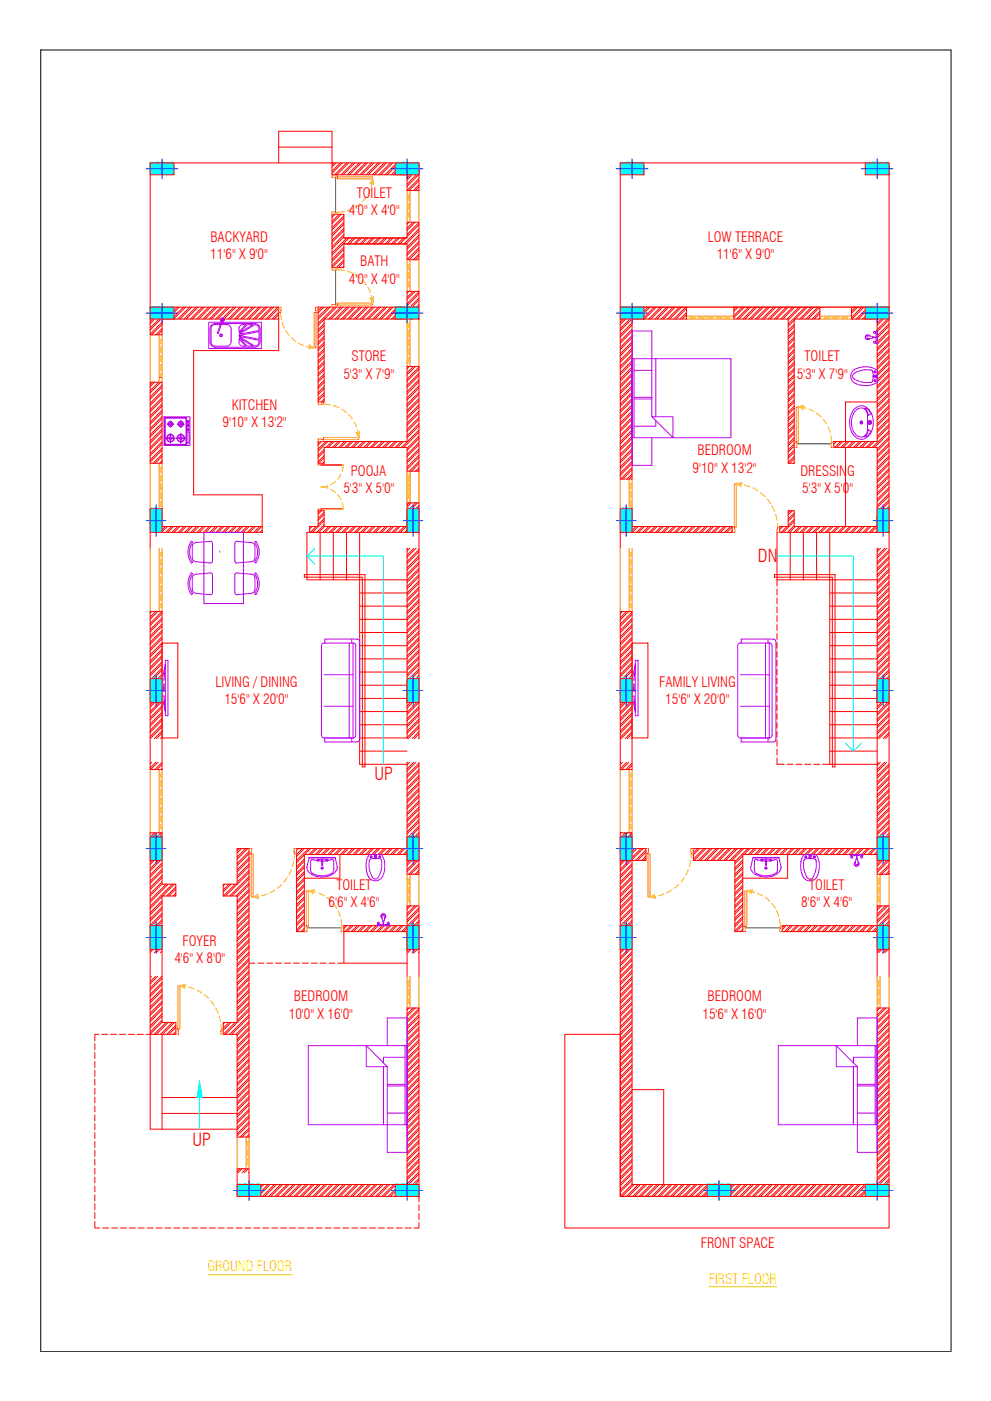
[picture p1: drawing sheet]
<svg xmlns="http://www.w3.org/2000/svg" width="420mm" height="594mm" viewBox="0 0 420 594" stroke-linecap="round" stroke-linejoin="round" font-family="sans-serif">
<defs><g id="words">
<g font-size="7.5" fill="#f00">
<text x="321.4" y="238.2">DN</text>
<text x="158.8" y="330.9">UP</text>
<text x="81.6" y="485.9">UP</text>
</g>
<g font-size="6" fill="#f00">
<text x="151.3" y="83.9">TOILET</text>
<text x="147.9" y="91.3">4'0&quot; X 4'0&quot;</text>
<text x="89.2" y="102.6">BACKYARD</text>
<text x="300.1" y="102.6">LOW TERRACE</text>
<text x="89.2" y="110">11'6&quot; X 9'0&quot;</text>
<text x="152.7" y="112.8">BATH</text>
<text x="303.9" y="110">11'6&quot; X 9'0&quot;</text>
<text x="147.9" y="120.3">4'0&quot; X 4'0&quot;</text>
<text x="149.1" y="153.3">STORE</text>
<text x="341.1" y="153.3">TOILET</text>
<text x="145.6" y="160.6">5'3&quot; X 7'9&quot;</text>
<text x="337.8" y="160.6">5'3&quot; X 7'9&quot;</text>
<text x="98.3" y="173.9">KITCHEN</text>
<text x="94.3" y="181.3">9'10&quot; X 13'2&quot;</text>
<text x="295.7" y="193">BEDROOM</text>
<text x="148.8" y="201.8">POOJA</text>
<text x="293.6" y="200.4">9'10&quot; X 13'2&quot;</text>
<text x="339.4" y="201.8">DRESSING</text>
<text x="145.6" y="209.2">5'3&quot; X 5'0&quot;</text>
<text x="340.1" y="209.2">5'3&quot; X 5'0&quot;</text>
<text x="91.4" y="291.3">LIVING / DINING</text>
<text x="279.5" y="291.3">FAMILY LIVING</text>
<text x="95.1" y="298.6">15'6&quot; X 20'0&quot;</text>
<text x="282" y="298.6">15'6&quot; X 20'0&quot;</text>
<text x="142.6" y="377.4">TOILET</text>
<text x="343.1" y="377.4">TOILET</text>
<text x="139.3" y="384.8">6'6&quot; X 4'6&quot;</text>
<text x="339.7" y="384.8">8'6&quot; X 4'6&quot;</text>
<text x="77.4" y="401.2">FOYER</text>
<text x="73.9" y="408.5">4'6&quot; X 8'0&quot;</text>
<text x="124.6" y="424.5">BEDROOM</text>
<text x="300" y="424.5">BEDROOM</text>
<text x="122.4" y="431.9">10'0&quot; X 16'0&quot;</text>
<text x="297.8" y="431.9">15'6&quot; X 16'0&quot;</text>
<text x="297.1" y="529.3">FRONT SPACE</text>
</g>
<g font-size="6" fill="#ff0">
<text x="87.9" y="539.1">GROUND FLOOR</text>
<text x="300.5" y="544.3">FIRST FLOOR</text>
</g>
</g></defs>
<!-- layer: WALL-9 inch BRICK HATCH_BC -->
<g fill="none" stroke="#f00" stroke-width=".42">
<path d="M141.6 69.1l-.8 .8M142.5 69.1l-1.7 1.7M144.3 69.1l-3.5 3.5M145.2 69.1l-4.4 4.4M146.9 69.1l-5 5M147.8 69.1l-5 5M149.6 69.1l-5 5M150.5 69.1l-5 5M152.3 69.1l-5.1 5M153.2 69.1l-5.1 5M154.9 69.1l-5 5M155.8 69.1l-5 5"/>
<path d="M157.6 69.1l-5 5M158.5 69.1l-5 5M160.3 69.1l-5.1 5M161.2 69.1l-5.1 5M162.9 69.1l-5 5M163.8 69.1l-5 5M165.6 69.1l-5 5M166.5 69.1l-5 5M168.3 69.1l-5.1 5M169.2 69.1l-5.1 5M170.9 69.1l-5 5M171.8 69.1l-5 5"/>
<path d="M173.6 69.1l-5 5M174.5 69.1l-5 5M176.3 69.1l-5.1 5M177.2 69.1l-5.1 5M177.6 70.4l-5 5M177.6 73.1l-5 5M177.6 75.7l-5 5.1M177.6 78.4l-2.4 2.4M177.6 73.9l-5 5.1M177.6 76.6l-4.2 4.2M177.6 79.3l-1.5 1.5M177.6 71.3l-5 5"/>
<path d="M141.1 90.9l-.3 .4M142 90.9l-1.2 1.2M143.8 90.9l-3 3M144.7 90.9l-3.9 3.9M145.8 91.6l-5 5M145.8 94.2l-5 5.1M145.8 96.9l-5 5M145.8 99.6l-5 5M145.8 92.4l-5 5.1M145.8 95.1l-5 5M145.8 97.8l-5 5M173.4 94.2l-.8 .8"/>
<path d="M175.1 94.2l-2.5 2.6M176 94.2l-3.4 3.4M177.6 97.1l-6.4 6.3M177.6 95.3l-5 5M177.6 94.4l-5 5M177.6 99.7l-5 5.1M177.6 97.9l-5.5 5.5M145.8 104.9l-5 5M145.8 107.6l-5 5M145.8 110.2l-3.3 3.3M145.8 112.9l-.6 .6M145.8 100.4l-5 5.1"/>
<path d="M145.8 105.8l-5 5M145.8 108.4l-5 5.1M145.8 111.1l-2.4 2.4M147.1 100.9l-6.3 6.4M148 100.9l-7.2 7.2M149.8 100.9l-2.6 2.5M150.7 100.9l-2.6 2.5M152.4 100.9l-2.5 2.5M153.3 100.9l-2.5 2.5M155.1 100.9l-2.5 2.5M156 100.9l-2.5 2.5M157.8 100.9l-2.6 2.5"/>
<path d="M158.7 100.9l-2.6 2.5M160.4 100.9l-2.5 2.5M161.3 100.9l-2.5 2.5M163.1 100.9l-2.5 2.5M164 100.9l-2.5 2.5M165.8 100.9l-2.6 2.5M166.7 100.9l-2.6 2.5M168.4 100.9l-2.5 2.5M169.3 100.9l-2.5 2.5M171.1 100.9l-2.5 2.5M172 100.9l-2.5 2.5M177.6 107.7l-2.4 2.4"/>
<path d="M177.6 105.9l-4.2 4.2M177.6 108.6l-1.5 1.5M177.6 102.4l-5 5M177.6 105.1l-5 5M177.6 100.6l-5 5M177.6 103.3l-5 5M64.7 135.3l-1 1M65.6 135.3l-1.9 1.9M67.4 135.3l-3.7 3.7M68.3 135.3l-4.6 4.6M68.7 136.6l-5 5.1M68.7 139.3l-2.7 2.7"/>
<path d="M68.7 137.5l-4.4 4.5M75.1 130.2l-1.4 1.4M76 130.2l-2.3 2.3M77.8 130.2l-4.1 4.1M78.7 130.2l-5 5M80.4 130.2l-5 5.1M81.3 130.2l-5 5.1M83.1 130.2l-5 5.1M84 130.2l-5 5.1M85.8 130.2l-5.1 5.1M86.7 130.2l-5.1 5.1M88.4 130.2l-5 5.1"/>
<path d="M89.3 130.2l-5 5.1M91.1 130.2l-5 5.1M92 130.2l-5 5.1M93.8 130.2l-5.1 5.1M94.7 130.2l-5.1 5.1M96.4 130.2l-5 5.1M97.3 130.2l-5 5.1M99.1 130.2l-5 5.1M100 130.2l-5 5.1M101.8 130.2l-5.1 5.1M102.7 130.2l-5.1 5.1M104.4 130.2l-5 5.1"/>
<path d="M105.3 130.2l-5 5.1M107.1 130.2l-5 5.1M108 130.2l-5 5.1M109.8 130.2l-5.1 5.1M110.7 130.2l-5.1 5.1M112.4 130.2l-5 5.1M113.3 130.2l-5 5.1M115.1 130.2l-5 5.1M116 130.2l-5 5.1M117.8 130.2l-5.1 5.1M118.2 132.5l-2.8 2.8M118.2 135.2l-.1 .1"/>
<path d="M118.2 130.8l-4.6 4.5M118.2 133.4l-1.9 1.9M136.4 130.2l-1.5 1.6M137.3 130.2l-2.4 2.5M137.4 137.3l-2.5 2.5M137.4 139.9l-2.5 2.5M137.4 135.5l-2.5 2.5M137.4 138.2l-2.5 2.5M139.1 130.2l-4.2 4.2M140 130.2l-5.1 5.1M141.8 130.2l-6.9 6.9M142.7 130.2l-5.1 5.1"/>
<path d="M144.4 130.2l-5 5.1M145.3 130.2l-5 5.1M147.1 130.2l-5 5.1M148 130.2l-5 5.1M149.8 130.2l-5.1 5.1M150.7 130.2l-5.1 5.1M152.4 130.2l-5 5.1M153.3 130.2l-5 5.1M155.1 130.2l-5 5.1M156 130.2l-5 5.1M157.8 130.2l-5.1 5.1M158.7 130.2l-5.1 5.1"/>
<path d="M160.4 130.2l-5 5.1M161.3 130.2l-5 5.1M163.1 130.2l-5 5.1M164 130.2l-5 5.1M165.8 130.2l-5.1 5.1M166.7 130.2l-5.1 5.1M167.6 131.1l-4.2 4.2M167.6 133.8l-1.5 1.5M167.6 132l-3.3 3.3M167.6 134.6l-.6 .7M173.4 123.6l-.8 .7M175.1 123.6l-2.5 2.5"/>
<path d="M176 123.6l-3.4 3.3M177.6 126.4l-3.8 3.8M177.6 129.1l-1.2 1.1M177.6 127.3l-2.9 2.9M177.6 123.7l-5 5M177.6 124.6l-5 5M177.6 129.9l-.3 .3M264.4 135.3l-1.4 1.4M265.3 135.3l-2.3 2.3M267 135.3l-4 4M267.9 135.3l-4.9 4.9M268 137l-5 5"/>
<path d="M268 139.6l-5 5.1M268 137.9l-5 5M274.7 130.2l-1.7 1.7M275.6 130.2l-2.6 2.6M277.4 130.2l-4.4 4.4M278.3 130.2l-5 5.1M280 130.2l-5 5.1M280.9 130.2l-5 5.1M282.7 130.2l-5 5.1M283.6 130.2l-5 5.1M285.4 130.2l-5 5.1M286.3 130.2l-5 5.1"/>
<path d="M288 130.2l-5 5.1M288.9 130.2l-5 5.1M290.7 130.2l-5 5.1M291 132.6l-2.6 2.7M291 135.2v.1M291 130.8l-4.4 4.5M291 133.5l-1.7 1.8M312 130.2l-.8 .9M312.9 130.2l-1.7 1.8M314.7 130.2l-3.5 3.6M315.6 130.2l-4.4 4.5M317.4 130.2l-5.1 5.1"/>
<path d="M318.3 130.2l-5.1 5.1M320 130.2l-5 5.1M320.9 130.2l-5 5.1M322.7 130.2l-5 5.1M323.6 130.2l-5 5.1M325.4 130.2l-5.1 5.1M326.3 130.2l-5.1 5.1M328 130.2l-5 5.1M328.9 130.2l-5 5.1M330.7 130.2l-5 5.1M331.6 130.2l-5 5.1M333.4 130.2l-5.1 5.1"/>
<path d="M334.3 130.2l-5.1 5.1M336 130.2l-5 5.1M336.7 137.6l-2.5 2.5M336.7 135.8l-2.5 2.5M336.7 138.5l-2.5 2.5M336.9 130.2l-5 5.1M338.7 130.2l-5 5.1M339.6 130.2l-5.4 5.5M341.4 130.2l-7.2 7.2M342.3 130.2l-5.1 5.1M344 130.2l-5 5.1M344.9 130.2l-5 5.1"/>
<path d="M346.7 130.2l-5 5.1M347.6 132l-3.3 3.3M347.6 134.7l-.6 .6M347.6 130.2l-5 5.1M347.6 132.9l-2.4 2.4M362.7 130.2l-1.7 1.7M363.6 130.2l-2.6 2.6M365.4 130.2l-4.4 4.4M366.3 130.2l-5.1 5.1M366.9 131.4l-3.9 3.9M366.9 134.1l-1.2 1.2M366.9 132.3l-3 3"/>
<path d="M366.9 135l-.3 .3M371.9 135.3h.1M373.7 135.3l-1.8 1.8M374.6 135.3l-2.7 2.7M376.3 135.3l-4.4 4.4M376.9 137.4l-5 5M376.9 135.6l-5 5M376.9 138.2l-5 5.1M68.7 140.2l-1.8 1.8M137.4 142.6l-2.5 2.5M137.4 145.3l-2.5 2.5M137.4 147.9l-2.5 2.5"/>
<path d="M137.4 150.6l-2.5 2.5M137.4 153.3l-2.5 2.5M137.4 155.9l-2.5 2.5M137.4 158.6l-2.5 2.5M137.4 140.8l-2.5 2.5M137.4 143.5l-2.5 2.5M137.4 146.2l-2.5 2.5M137.4 148.8l-2.5 2.5M137.4 151.5l-2.5 2.5M137.4 154.2l-2.5 2.5M137.4 156.8l-2.5 2.5M137.4 159.5l-2.5 2.5"/>
<path d="M172.6 155.4h.1M173.5 155.4l-.9 .9M175.3 155.4l-2.7 2.7M176.2 155.4l-3.6 3.5M177.6 155.7l-5 5M177.6 158.4l-5 5M177.6 156.6l-5 5M177.6 159.2l-5 5.1M268 142.3l-5 5M268 145l-5 5M268 147.6l-5 5.1M268 150.3l-5 5"/>
<path d="M268 153l-5 5M268 155.6l-5 5.1M268 158.3l-5 5.1M268 140.5l-5 5.1M268 143.2l-5 5M268 145.9l-5 5M268 148.5l-5 5.1M268 151.2l-5 5M268 153.9l-5 5M268 156.5l-5 5.1M268 159.2l-5 5M336.7 140.2l-2.5 2.6"/>
<path d="M336.7 142.9l-2.5 2.5M336.7 145.6l-2.5 2.5M336.7 148.2l-2.5 2.6M336.7 150.9l-2.5 2.5M336.7 153.6l-2.5 2.5M336.7 156.2l-2.5 2.6M336.7 158.9l-2.5 2.5M336.7 141.1l-2.5 2.6M336.7 143.8l-2.5 2.5M336.7 146.5l-2.5 2.5M336.7 149.1l-2.5 2.6M336.7 151.8l-2.5 2.5"/>
<path d="M336.7 154.5l-2.5 2.5M336.7 157.1l-2.5 2.6M336.7 159.8l-2.5 2.5M376.9 140l-5 5.1M376.9 142.7l-5 5M376.9 145.4l-5 5M376.9 148l-5 5.1M376.9 150.7l-5 5M376.9 153.4l-5 5M376.9 156l-5 5.1M376.9 158.7l-5 5M376.9 140.9l-5 5.1"/>
<path d="M376.9 143.6l-5 5M376.9 146.2l-5 5.1M376.9 148.9l-5 5.1M376.9 151.6l-5 5M376.9 154.2l-5 5.1M376.9 156.9l-5 5.1M376.9 159.6l-5 5M64.6 162.1l-.9 .9M65.5 162.1l-1.8 1.8M67.3 162.1l-3.6 3.6M68.2 162.1l-4.5 4.5M68.7 163.3l-5 5"/>
<path d="M68.7 166l-5 5M68.7 168.6l-5 5.1M68.7 171.3l-5 5M68.7 174l-5 5M68.7 176.6l-5 5.1M68.7 179.3l-5 5M68.7 164.2l-5 5M68.7 166.9l-5 5M68.7 169.5l-5 5.1M68.7 172.2l-5 5M68.7 174.9l-5 5M68.7 177.5l-5 5.1"/>
<path d="M137.4 161.3l-2.5 2.5M137.4 163.9l-2.5 2.5M137.4 166.6l-2.5 2.5M137.4 169.3l-1.2 1.2M137.4 162.2l-2.5 2.5M137.4 164.8l-2.5 2.5M137.4 167.5l-2.5 2.5M137.4 170.2l-.3 .3M177.6 161l-5 5.1M177.6 163.7l-5 5M177.6 166.4l-5 5M177.6 169l-5 5.1"/>
<path d="M177.6 171.7l-5 5M177.6 174.4l-5 5M177.6 177l-5 5.1M177.6 179.7l-5 5M177.6 161.9l-5 5M177.6 164.6l-5 5M177.6 167.2l-5 5.1M177.6 169.9l-5 5M177.6 172.6l-5 5M177.6 175.2l-5 5.1M177.6 177.9l-5 5.1M268 161l-5 5"/>
<path d="M268 163.6l-5 5.1M268 166.3l-5 5.1M268 169l-5 5M268 171.6l-5 5M268 174.3l-5 5M268 177l-5 5M268 179.6l-5 5M268 161.9l-5 5M268 164.5l-5 5.1M268 167.2l-5 5M268 169.9l-5 5M268 172.5l-5 5"/>
<path d="M268 175.2l-5 5M268 177.9l-5 5M336.7 161.6l-2.5 2.5M336.7 164.2l-2.5 2.6M336.7 166.9l-2.5 2.5M336.7 169.6l-2.5 2.5M336.7 172.2l-2.5 2.6M336.7 174.9l-2.5 2.5M336.7 177.6l-2.5 2.5M336.7 162.5l-2.5 2.5M336.7 165.1l-2.5 2.6M336.7 167.8l-2.5 2.5"/>
<path d="M336.7 170.5l-2.5 2.5M336.7 173.1l-2.5 2.6M336.7 175.8l-2.5 2.5M336.7 178.5l-2.5 2.5M376.9 161.4l-5 5M376.9 164l-5 5.1M376.9 166.7l-5 5M376.9 169.4l-5 5M376.9 172l-5 5.1M376.9 174.7l-5 5M376.9 177.4l-5 5M376.9 162.2l-5 5.1"/>
<path d="M376.9 164.9l-5 5.1M376.9 167.6l-5 5M376.9 170.3l-5 5M376.9 172.9l-5 5.1M376.9 175.6l-5 5M376.9 178.3l-5 5M68.7 182l-5 5M68.7 184.6l-5 5.1M68.7 187.3l-5 5M68.7 190l-5 5M68.7 192.6l-3.8 3.9M68.7 195.3l-1.1 1.2"/>
<path d="M68.7 180.2l-5 5M68.7 182.9l-5 5M68.7 185.5l-5 5.1M68.7 188.2l-5 5M68.7 190.9l-5 5M68.7 193.5l-2.9 3M68.7 196.2l-.2 .3M135.5 187.2l-.6 .6M136.4 187.2l-1.5 1.5M137.4 190.6l-2.5 2.5M137.4 193.2l-2.5 2.6M137.4 195.9l-.5 .6"/>
<path d="M137.4 191.5l-2.5 2.5M137.4 194.1l-2.3 2.4M138.1 187.2l-3.2 3.2M139 187.2l-4.1 4.1M140.8 187.2l-2.5 2.5M141.6 187.2l-2.5 2.5M143.4 187.2l-2.5 2.5M144.3 187.2l-2.5 2.5M146.1 187.2l-2.5 2.5M147 187.2l-2.5 2.5M148.8 187.2l-2.5 2.5M149.6 187.2l-2.4 2.5"/>
<path d="M151.4 187.2l-2.5 2.5M152.3 187.2l-2.5 2.5M154.1 187.2l-2.5 2.5M155 187.2l-2.5 2.5M156.8 187.2l-2.5 2.5M157.6 187.2l-2.4 2.5M159.4 187.2l-2.5 2.5M160.3 187.2l-2.5 2.5M162.1 187.2l-2.5 2.5M163 187.2l-2.5 2.5M164.8 187.2l-2.5 2.5M165.7 187.2l-2.5 2.5"/>
<path d="M167.4 187.2l-2.5 2.5M168.3 187.2l-2.5 2.5M170.1 187.2l-2.5 2.5M171 187.2l-2.5 2.5M177.6 182.4l-7.3 7.3M177.6 185l-5 5.1M177.6 187.7l-5 5M177.6 190.4l-5 5M177.6 193l-5 5.1M177.6 195.7l-4.1 4.1M177.6 198.4l-1.4 1.4M177.6 180.6l-5 5"/>
<path d="M177.6 183.2l-6.4 6.5M177.6 185.9l-5 5.1M177.6 188.6l-5 5M177.6 191.2l-5 5.1M177.6 193.9l-5 5.1M177.6 196.6l-3.2 3.2M177.6 199.2l-.5 .6M268 182.3l-5 5M268 185l-5 5M268 187.6l-5 5M268 190.3l-5 5M268 193l-5 5"/>
<path d="M268 195.7l-5 4.9M268 198.3l-4.9 4.8M268 180.5l-5 5M268 183.2l-5 5M268 185.9l-5 5M268 188.5l-5 5M268 191.2l-5 5M268 193.9l-5 5M268 196.5l-5 5M268 199.2l-4 3.9M336.7 180.2l-2.5 2.6M336.7 182.9l-2.5 2.5"/>
<path d="M336.7 185.6l-2.5 2.5M336.7 188.2l-2.5 2.5M336.7 190.9l-2.5 2.5M336.7 193.6l-2.5 2.5M336.7 196.2l-.2 .3M336.7 181.1l-2.5 2.6M336.7 183.8l-2.5 2.5M336.7 186.5l-2.5 2.5M336.7 189.1l-2.5 2.5M336.7 191.8l-2.5 2.5M336.7 194.5l-2 2M353.7 187.2l-.2 .3"/>
<path d="M354.6 187.2l-1.1 1.2M356.4 187.2l-2.5 2.5M357.3 187.2l-2.5 2.5M359.1 187.2l-2.6 2.5M360 187.2l-2.6 2.5M361.7 187.2l-2.5 2.5M362.6 187.2l-2.5 2.5M364.4 187.2l-2.5 2.5M365.3 187.2l-2.5 2.5M367.1 187.2l-2.6 2.5M368 187.2l-2.6 2.5M369.7 187.2l-2.5 2.5"/>
<path d="M370.6 187.2l-2.5 2.5M376.9 180l-5 5.1M376.9 182.7l-7 7M376.9 185.4l-5 5M376.9 188l-5 5M376.9 190.7l-5 5M376.9 193.4l-5 5M376.9 196l-5 5M376.9 198.7l-5 5M376.9 180.9l-5 5.1M376.9 183.6l-6.1 6.1M376.9 186.3l-5 5"/>
<path d="M376.9 188.9l-5 5M376.9 191.6l-5 5M376.9 194.3l-5 4.9M376.9 196.9l-5 5M376.9 199.6l-5 5M64.3 216.6l-.6 .6M66.1 216.6l-2.4 2.4M67 216.6l-3.3 3.3M68.7 216.6l-5 5.1M68.7 219.3l-3.1 3.1M68.7 217.5l-4.9 4.9M135.5 216.6l-.6 .5"/>
<path d="M136.4 216.6l-1.5 1.4M137.4 217.2l-2.5 2.6M137.4 219.9l-2.5 2.5M137.4 218.1l-2.5 2.6M173.5 213.2l-.9 .9M174.4 213.2l-1.8 1.8M176.1 213.2l-3.5 3.5M177 213.2l-4.4 4.4M177.6 214.4l-5 5M177.6 217l-5 5.1M177.6 219.7l-2.7 2.7M177.6 215.3l-5 5"/>
<path d="M177.6 217.9l-4.5 4.5M263.1 216.6h-.1M263.9 216.6l-.9 .9M265.7 216.6l-2.7 2.7M266.6 216.6l-3.6 3.6M268 201l-2.2 2.1M268 216.9l-5 5.1M268 219.6l-2.8 2.8M268 201.9l-1.3 1.2M268 217.8l-4.6 4.6M335.1 216.6l-.9 .8M336 216.6l-1.8 1.7"/>
<path d="M336.7 217.6l-2.5 2.5M336.7 218.5l-2.5 2.5M376.9 201.4l-5 5M376.9 204l-5 5M376.9 206.7l-5 5M376.9 209.4l-5 5M376.9 212l-5 5M376.9 214.7l-5 5M376.9 217.4l-5 5M376.9 202.3l-5 4.9M376.9 204.9l-5 5M376.9 207.6l-5 5"/>
<path d="M376.9 210.3l-5 5M376.9 212.9l-5 5M376.9 215.6l-5 5M376.9 218.3l-4.2 4.1M68.7 222l-.5 .4M68.7 220.2l-2.2 2.2M70.1 223.3l-1.4 1.3M71 223.3l-2.3 2.2M72.8 223.3l-2.6 2.4M73.6 223.3l-2.5 2.4M75.4 223.3l-2.5 2.4M76.3 223.3l-2.5 2.4"/>
<path d="M78.1 223.3l-2.5 2.4M79 223.3l-2.5 2.4M80.7 223.3l-2.5 2.4M81.6 223.3l-2.5 2.4M83.4 223.3l-2.5 2.4M84.3 223.3l-2.5 2.4M86.1 223.3l-2.5 2.4M87 223.3l-2.5 2.4M88.7 223.3l-2.5 2.4M89.6 223.3l-2.5 2.4M91.4 223.3l-2.5 2.4M92.3 223.3l-2.5 2.4"/>
<path d="M94.1 223.3l-2.5 2.4M95 223.3l-2.5 2.4M96.7 223.3l-2.5 2.4M97.6 223.3l-2.5 2.4M99.4 223.3l-2.5 2.4M100.3 223.3l-2.5 2.4M102.1 223.3l-2.5 2.4M103 223.3l-2.5 2.4M104.7 223.3l-2.5 2.4M105.6 223.3l-2.5 2.4M107.4 223.3l-2.5 2.4M108.3 223.3l-2.5 2.4"/>
<path d="M110.1 223.3l-2.5 2.4M111 223.3l-2.5 2.4M111.1 225.7h.1M111.2 224.9l-1 .8M131.4 223.3l-.1 .1M132.3 223.3l-1 1M134.1 223.3l-2.5 2.4M137.4 222.6l-3.2 3.1M137.4 220.8l-4.9 4.9M137.6 223.3l-2.5 2.4M139.4 223.3l-2.5 2.4M140.3 223.3l-2.5 2.4"/>
<path d="M142.1 223.3l-2.5 2.4M143 223.3l-2.5 2.4M144.7 223.3l-2.5 2.4M145.6 223.3l-2.5 2.4M147.4 223.3l-2.5 2.4M148.3 223.3l-2.5 2.4M150.1 223.3l-2.5 2.4M151 223.3l-2.5 2.4M152.7 223.3l-2.5 2.4M153.6 223.3l-2.5 2.4M155.4 223.3l-2.5 2.4M156.3 223.3l-2.5 2.4"/>
<path d="M158.1 223.3l-2.5 2.4M159 223.3l-2.5 2.4M160.7 223.3l-2.5 2.4M161.6 223.3l-2.5 2.4M163.4 223.3l-2.5 2.4M164.3 223.3l-2.5 2.4M166.1 223.3l-2.5 2.4M167 223.3l-2.5 2.4M168.7 223.3l-2.5 2.4M169.6 223.3l-2.5 2.4M171.4 223.3l-2.5 2.4M172.3 223.3l-2.5 2.4"/>
<path d="M172.6 224.7l-1 1M172.6 225.6l-.1 .1M172.8 232.5l-.2 .2M173.7 232.5l-1.1 1.1M175.5 232.5l-2.9 2.9M176.4 232.5l-3.8 3.8M177.6 222.4h.1M177.6 220.6l-1.8 1.8M177.6 239.3l-5 5M177.6 233l-5 5.1M177.6 235.7l-5 5M177.6 238.4l-5 5"/>
<path d="M177.6 233.9l-5 5.1M177.6 236.6l-5 5M268 222.3l-.1 .1M268 220.5l-1.9 1.9M269.7 223.3l-1.7 1.6M270.6 223.3l-2.5 2.4M272.4 223.3l-2.6 2.4M273.3 223.3l-2.6 2.4M275 223.3l-2.5 2.4M275.9 223.3l-2.5 2.4M277.7 223.3l-2.5 2.4M278.6 223.3l-2.5 2.4"/>
<path d="M280.4 223.3l-2.6 2.4M281.3 223.3l-2.6 2.4M283 223.3l-2.5 2.4M283.9 223.3l-2.5 2.4M285.7 223.3l-2.5 2.4M286.6 223.3l-2.5 2.4M288.4 223.3l-2.6 2.4M289.3 223.3l-2.6 2.4M291 223.3l-2.5 2.4M291.9 223.3l-2.5 2.4M293.7 223.3l-2.5 2.4M294.6 223.3l-2.5 2.4"/>
<path d="M296.4 223.3l-2.6 2.4M297.3 223.3l-2.6 2.4M299 223.3l-2.5 2.4M299.9 223.3l-2.5 2.4M301.7 223.3l-2.5 2.4M302.6 223.3l-2.5 2.4M304.4 223.3l-2.6 2.4M305.3 223.3l-2.6 2.4M307 223.3l-2.5 2.4M307.9 223.3l-2.5 2.4M309.7 223.3l-2.5 2.4M310.4 225.2l-.6 .5"/>
<path d="M310.4 223.4l-2.3 2.3M331 223.3l-.5 .4M331.9 223.3l-1.4 1.3M333.7 223.3l-2.5 2.4M336.7 220.2l-2.5 2.5M336.7 222.9l-2.9 2.8M336.7 221.1l-4.6 4.6M337.2 223.3l-2.5 2.4M339 223.3l-2.5 2.4M339.9 223.3l-2.5 2.4M341.7 223.3l-2.5 2.4M342.6 223.3l-2.5 2.4"/>
<path d="M344.3 223.3l-2.5 2.4M345.2 223.3l-2.5 2.4M347 223.3l-2.5 2.4M347.9 223.3l-2.5 2.4M349.7 223.3l-2.5 2.4M350.6 223.3l-2.5 2.4M352.3 223.3l-2.5 2.4M353.2 223.3l-2.5 2.4M355 223.3l-2.5 2.4M355.9 223.3l-2.5 2.4M357.7 223.3l-2.5 2.4M358.6 223.3l-2.5 2.4"/>
<path d="M360.3 223.3l-2.5 2.4M361.2 223.3l-2.5 2.4M363 223.3l-2.5 2.4M363.9 223.3l-2.5 2.4M365.7 223.3l-2.5 2.4M366.6 223.3l-2.5 2.4M368.3 223.3l-2.5 2.4M369.2 223.3l-2.5 2.4M371 223.3l-2.5 2.4M371.9 225l-.7 .7M371.9 223.3l-2.5 2.4M372.4 232.5l-.5 .5"/>
<path d="M373.3 232.5l-1.4 1.4M375.1 232.5l-3.2 3.2M376 232.5l-4.1 4.1M376.9 220l-2.4 2.4M376.9 233.3l-5 5.1M376.9 236l-5 5M376.9 238.7l-5 5M376.9 220.9l-1.5 1.5M376.9 234.2l-5 5.1M376.9 236.9l-5 5M376.9 239.6l-5 5M64.3 259.3l-.6 .6"/>
<path d="M66 259.3l-2.3 2.3M66.9 259.3l-3.2 3.2M68.7 259.3l-5 5M177.6 241l-5 5.1M177.6 246.4l-5 5M177.6 249l-5 5.1M177.6 251.7l-5 5M177.6 254.4l-5 5M177.6 241.9l-5 5.1M177.6 247.3l-5 5M177.6 249.9l-5 5.1M177.6 252.6l-5 5"/>
<path d="M177.6 243.7l-5 5M177.6 257l-5 5M177.6 259.7l-5 5M177.6 244.6l-5 5M177.6 255.3l-5 5M177.6 257.9l-5 5M263 259.3h.1M263.9 259.3l-.9 .9M265.6 259.3l-2.6 2.7M266.5 259.3l-3.5 3.6M268 259.6l-5 5.1M376.9 241.3l-5 5.1"/>
<path d="M376.9 244l-5 5M376.9 246.7l-5 5M376.9 249.3l-5 5.1M376.9 252l-5 5M376.9 254.7l-5 5M376.9 257.3l-5 5.1M376.9 260l-5 5M376.9 242.2l-5 5.1M376.9 244.9l-5 5M376.9 247.6l-5 5M376.9 250.2l-5 5.1M376.9 252.9l-5 5"/>
<path d="M376.9 255.6l-5 5M376.9 258.2l-5 5.1M68.7 262l-5 5M68.7 264.7l-5 4.9M68.7 267.3l-5 5M68.7 270l-5 5M68.7 272.6l-5 5.1M68.7 275.3l-5 5M68.7 277.9l-5 5.1M68.7 260.2l-5 5M68.7 262.9l-5 5M68.7 265.5l-5 5"/>
<path d="M68.7 268.2l-5 5M68.7 270.9l-5 5M68.7 273.5l-5 5M68.7 276.2l-5 5M68.7 278.8l-5 5.1M177.6 262.4l-5 5M177.6 265l-5 5M177.6 267.7l-5 5M177.6 270.4l-5 5M177.6 273l-5 5M177.6 275.7l-5 5M177.6 278.4l-5 5"/>
<path d="M177.6 260.6l-5 5M177.6 263.3l-5 5M177.6 265.9l-5 5M177.6 268.6l-5 5M177.6 271.3l-5 5M177.6 273.9l-5 5M177.6 276.6l-5 5M177.6 279.3l-5 5M268 262.3l-5 5M268 265l-5 5M268 267.6l-5 5.1M268 270.3l-5 5"/>
<path d="M268 273l-5 5M268 275.6l-5 5.1M268 278.3l-5 5M268 260.5l-5 5M268 263.2l-5 5M268 265.8l-5 5.1M268 268.5l-5 5M268 271.2l-5 5M268 273.8l-5 5.1M268 276.5l-5 5M268 279.2l-5 5M376.9 262.7l-5 5"/>
<path d="M376.9 265.3l-5 5.1M376.9 268l-5 5M376.9 270.7l-5 5M376.9 273.3l-5 5.1M376.9 276l-5 5M376.9 278.7l-5 5M376.9 260.9l-5 5M376.9 263.6l-5 5M376.9 266.2l-5 5.1M376.9 268.9l-5 5M376.9 271.6l-5 5M376.9 274.2l-5 5.1"/>
<path d="M376.9 276.9l-5 5M376.9 279.6l-5 5M68.7 280.6l-5 5.1M68.7 283.3l-5 5M68.7 285.9l-5 5.1M68.7 288.6l-5 5.1M68.7 291.3l-5 5M68.7 293.9l-5 5.1M68.7 296.6l-5 5.1M68.7 299.3l-5 5M68.7 281.5l-5 5M68.7 284.2l-5 5"/>
<path d="M68.7 286.8l-5 5.1M68.7 289.5l-5 5M68.7 292.2l-5 5M68.7 294.8l-5 5.1M68.7 297.5l-5 5M177.6 281.9l-5 5M177.6 284.6l-5 5M177.6 287.3l-5 5M177.6 289.9l-5 5M177.6 294.3l-5 5.1M177.6 292.6l-5 5M177.6 281l-5 5"/>
<path d="M177.6 283.7l-5 5M177.6 286.4l-5 5M177.6 289l-5 5M177.6 291.7l-5 5M177.6 297l-5 5M177.6 299.7l-5 5M177.6 295.2l-5 5.1M177.6 297.9l-5 5M268 281l-5 5M268 283.6l-5 5.1M268 286.3l-5 5M268 289l-5 5"/>
<path d="M268 291.6l-5 5.1M268 294.3l-5 5M268 297l-5 5M268 299.6l-5 5.1M268 281.8l-5 5.1M268 284.5l-5 5M268 287.2l-5 5M268 289.8l-5 5.1M268 292.5l-5 5M268 295.2l-5 5M268 297.8l-5 5.1M376.9 281.3l-5 5.1"/>
<path d="M376.9 284l-5 5M376.9 286.7l-5 5M376.9 289.3l-5 5.1M376.9 292l-5 5M376.9 294.7l-5 5M376.9 297.3l-5 5.1M376.9 282.2l-5 5.1M376.9 284.9l-5 5M376.9 287.6l-5 5M376.9 290.2l-5 5.1M376.9 292.9l-5 5M376.9 295.6l-5 5"/>
<path d="M376.9 298.2l-5 5.1M68.7 301.9l-5 5.1M68.7 304.6l-5 5.1M68.7 307.3l-5 5M68.7 310l-3.3 3.2M68.7 312.6l-.6 .6M68.7 300.2l-5 5M68.7 302.8l-5 5.1M68.7 305.5l-5 5M68.7 308.2l-5 5M68.7 310.8l-2.4 2.4M177.6 300.6l-5 5"/>
<path d="M177.6 310.3l-2.8 2.9M177.6 302.3l-5 5.1M177.6 305l-5 5M177.6 307.7l-5 5M177.6 313l-.1 .2M177.6 303.2l-5 5.1M177.6 305.9l-5 5M177.6 308.6l-4.6 4.6M177.6 311.2l-1.9 2M268 302.3l-5 5M268 305l-5 5M268 307.6l-5 5.1"/>
<path d="M268 310.3l-2.9 2.9M268 313l-.2 .2M268 300.5l-5 5M268 303.2l-5 5M268 305.8l-5 5.1M268 308.5l-4.7 4.7M268 311.2l-2 2M376.9 300l-5 5M376.9 302.7l-5 5M376.9 305.3l-5 5.1M376.9 308l-5 5M376.9 310.7l-2.5 2.5"/>
<path d="M376.9 300.9l-5 5M376.9 303.6l-5 5M376.9 306.2l-5 5.1M376.9 308.9l-4.3 4.3M376.9 311.6l-1.6 1.6M64.3 323.2l-.6 .7M66.1 323.2l-2.4 2.5M67 323.2l-3.1 3.1M68.7 323.3l-3 3M68.7 326l-.4 .3M68.7 324.2l-2.2 2.1M172.7 323.2l-.1 .2"/>
<path d="M173.6 323.2l-1 1.1M175.4 323.2l-2.8 2.8M176.3 323.2l-3.7 3.7M177.6 323.7l-5 5M177.6 326.3l-5 5.1M177.6 329l-5 5M177.6 331.7l-5 5M177.6 334.3l-5 5.1M177.6 337l-5 5M177.6 339.7l-5 5M177.6 324.6l-5 5M177.6 327.2l-5 5.1"/>
<path d="M177.6 329.9l-5 5M177.6 332.6l-5 5M177.6 335.2l-5 5.1M177.6 337.9l-5 5M263 323.2v.1M263.9 323.2l-.9 1M265.7 323.2l-2.7 2.8M266.6 323.2l-3.1 3.1M268 323.6l-2.7 2.7M268 326.3h.1M268 324.5l-1.8 1.8M372.4 323.2l-.5 .5"/>
<path d="M373.3 323.2l-1.4 1.4M375 323.2l-3.1 3.2M375.9 323.2l-4 4.1M376.9 324l-5 5M376.9 326.7l-5 5M376.9 329.3l-5 5.1M376.9 332l-5 5M376.9 334.7l-5 5M376.9 337.3l-5 5.1M376.9 324.9l-5 5M376.9 327.6l-5 5M376.9 330.2l-5 5.1"/>
<path d="M376.9 332.9l-5 5M376.9 335.6l-5 5M376.9 338.2l-5 5.1M63.8 353.1l-.1 .1M65.5 353.1l-1.8 1.9M66.4 353.1l-2.7 2.8M68.2 353.1l-4.5 4.6M68.7 355.3l-5 5M68.7 358l-5 5M68.7 353.5l-5 5M68.7 356.2l-5 5M68.7 358.8l-5 5.1"/>
<path d="M101.5 359.8l-1 1M102.4 359.8l-1.9 1.9M104.1 359.8l-3.6 3.7M105 359.8l-4.5 4.5M126.4 359.8l-.7 .7M128.1 359.8l-2.4 2.5M129 359.8l-3.3 3.4M130.8 359.8l-5.1 5.2M131.7 359.8l-2.5 2.6M133.5 359.8l-2.5 2.6M134.4 359.8l-2.5 2.6M136.1 359.8l-2.5 2.6"/>
<path d="M137 359.8l-2.5 2.6M138.8 359.8l-2.5 2.6M139.7 359.8l-2.5 2.6M141.5 359.8l-2.5 2.6M142.4 359.8l-2.5 2.6M144.1 359.8l-2.5 2.6M145 359.8l-2.5 2.6M146.8 359.8l-2.5 2.6M147.7 359.8l-2.5 2.6M149.5 359.8l-2.6 2.6M150.4 359.8l-2.6 2.6M152.1 359.8l-2.5 2.6"/>
<path d="M153 359.8l-2.5 2.6M154.8 359.8l-2.5 2.6M155.7 359.8l-2.5 2.6M157.5 359.8l-2.6 2.6M158.4 359.8l-2.6 2.6M160.1 359.8l-2.5 2.6M161 359.8l-2.5 2.6M162.8 359.8l-2.5 2.6M163.7 359.8l-2.5 2.6M165.5 359.8l-2.6 2.6M166.4 359.8l-2.6 2.6M168.1 359.8l-2.5 2.6"/>
<path d="M169 359.8l-2.5 2.6M170.8 359.8l-2.5 2.6M171.7 359.8l-2.5 2.6M177.6 342.3l-5 5.1M177.6 345l-5 5M177.6 347.7l-5 5M177.6 350.3l-5 5.1M177.6 353l-5 5M177.6 355.7l-6.7 6.7M177.6 358.3l-5 5.1M177.6 340.6l-5 5M177.6 343.2l-5 5.1"/>
<path d="M177.6 345.9l-5 5M177.6 348.6l-5 5M177.6 351.2l-5 5.1M177.6 353.9l-5 5M177.6 356.6l-5.8 5.8M177.6 359.2l-5 5.1M263.4 353.1l-.4 .4M265.1 353.1l-2.1 2.2M266 353.1l-3 3.1M267.8 353.1l-4.8 4.9M268 355.6l-5 5M268 358.3l-5 5"/>
<path d="M268 353.9l-5 4.9M268 356.5l-5 5M268 359.1l-5 5.1M269.1 359.8l-6.1 6.2M270 359.8l-7 7M271.8 359.8l-8.8 8.8M272.7 359.8l-9.7 9.7M294 359.8v.1M295.7 359.8l-1.7 1.8M296.6 359.8l-2.6 2.7M298.4 359.8l-4.4 4.5M299.3 359.8l-5 5.1"/>
<path d="M301.1 359.8l-5 5.1M302 359.8l-5 5.1M303.7 359.8l-5 5.1M304.6 359.8l-5 5.1M306.4 359.8l-5 5.1M307.3 359.8l-5 5.1M309.1 359.8l-5 5.1M310 359.8l-5 5.1M311.7 359.8l-5 5.1M312.6 359.8l-5 5.1M314.4 359.8l-5 5.1M315.3 359.8l-5 5.1"/>
<path d="M317.1 359.8l-5.5 5.6M318 359.8l-2.5 2.6M319.7 359.8l-2.5 2.6M320.6 359.8l-2.5 2.6M322.4 359.8l-2.5 2.6M323.3 359.8l-2.5 2.6M325.1 359.8l-2.5 2.6M326 359.8l-2.5 2.6M327.7 359.8l-2.5 2.6M328.6 359.8l-2.5 2.6M330.4 359.8l-2.5 2.6M331.3 359.8l-2.5 2.6"/>
<path d="M333.1 359.8l-2.5 2.6M334 359.8l-2.5 2.6M335.7 359.8l-2.5 2.6M336.6 359.8l-2.5 2.6M338.4 359.8l-2.5 2.6M339.3 359.8l-2.5 2.6M341.1 359.8l-2.5 2.6M342 359.8l-2.5 2.6M343.7 359.8l-2.5 2.6M344.6 359.8l-2.5 2.6M346.4 359.8l-2.5 2.6M347.3 359.8l-2.5 2.6"/>
<path d="M349.1 359.8l-2.5 2.6M350 359.8l-2.5 2.6M351.7 359.8l-2.4 2.6M352.6 359.8l-2.5 2.6M354.4 359.8l-2.5 2.6M355.3 359.8l-2.5 2.6M357.1 359.8l-2.5 2.6M358 359.8l-2.5 2.6M359.7 359.8l-2.4 2.6M360.6 359.8l-2.5 2.6M362.4 359.8l-2.5 2.6M363.3 359.8l-2.5 2.6"/>
<path d="M365.1 359.8l-2.5 2.6M366 359.8l-2.5 2.6M367.7 359.8l-2.4 2.6M368.6 359.8l-2.5 2.6M370.4 359.8l-2.5 2.6M371.3 359.8l-2.5 2.6M376.9 340l-5 5M376.9 342.7l-5 5M376.9 345.3l-5 5M376.9 348l-5 5M376.9 350.7l-5 5M376.9 353.3l-5 5"/>
<path d="M376.9 356l-6.3 6.4M376.9 358.7l-5 5M376.9 340.9l-5 5M376.9 343.6l-5 5M376.9 346.2l-5 5M376.9 348.9l-5 5M376.9 351.6l-5 5M376.9 354.2l-5 5M376.9 356.9l-5.4 5.5M376.9 359.6l-5 5M68.7 360.6l-5 5.1M68.7 363.3l-5 5"/>
<path d="M68.7 366l-5 5M68.7 368.6l-5 5.1M68.7 371.3l-5 5M68.7 374l-5 5M68.7 361.5l-5 5.1M68.7 364.2l-5 5M68.7 366.8l-5 5.1M68.7 369.5l-5 5.1M68.7 372.2l-5 5M68.7 374.8l-5 5.1M70.4 374.9l-6.7 6.8M71.3 374.9l-7.6 7.7"/>
<path d="M73.1 374.9l-9.4 9.4M74 374.9l-5.1 5M74.5 376.1l-3.8 3.8M74.5 378.7l-1.1 1.2M74.5 377l-2.9 2.9M74.5 379.6l-.2 .3M95.3 374.9l-.6 .6M97.1 374.9l-2.4 2.4M98 374.9l-3.3 3.3M99.7 374.9l-5 5M105.6 361.1l-5.1 5M105.6 363.8l-5.1 5"/>
<path d="M105.6 366.4l-5.1 5M105.6 369.1l-5.1 5M105.6 371.8l-8.2 8.1M105.6 374.4l-5.6 5.5M105.6 377.1l-5.1 5M105.6 379.8l-5.1 5M105.6 362l-5.1 5M105.6 364.6l-5.1 5.1M105.6 367.3l-5.1 5M105.6 370l-10 9.9M105.6 372.6l-7.3 7.3M105.6 375.3l-5.1 5"/>
<path d="M105.6 378l-5.1 5M129 364.3l-3.3 3.4M129 366.9l-3.3 3.4M129 369.6l-3.3 3.4M129 372.3l-3.3 3.3M129 374.9l-3.3 3.4M129 377.6l-3.3 3.3M129 362.5l-3.3 3.4M129 365.2l-3.3 3.3M129 367.8l-3.3 3.4M129 370.5l-3.3 3.4M129 373.2l-3.3 3.3"/>
<path d="M129 375.8l-3.3 3.4M129 378.5l-3.3 3.3M177.6 361l-5 5M177.6 363.7l-5 5M177.6 366.3l-4.4 4.4M177.6 369l-1.7 1.7M177.6 361.9l-5 5M177.6 364.6l-5 5M177.6 367.2l-3.5 3.5M177.6 369.9l-.8 .8M268 366.3l-5 5M268 368.9l-5 5.1"/>
<path d="M268 371.6l-5 5M268 374.3l-5 5M268 376.9l-5 5.1M268 379.6l-5 5M268 367.1l-5 5.1M268 369.8l-5 5M268 372.5l-5 5M268 375.1l-5 5.1M268 377.8l-5 5M273.9 360.4l-4.5 4.5M273.9 363.1l-1.8 1.8M273.9 361.3l-3.6 3.6"/>
<path d="M273.9 364l-.9 .9M314.9 364.7l-3.3 3.3M314.9 367.4l-3.3 3.3M314.9 370l-3.3 3.4M314.9 372.7l-3.3 3.3M314.9 375.4l-3.3 3.3M314.9 378l-3.3 3.4M314.9 362.9l-3.3 3.4M314.9 365.6l-3.3 3.3M314.9 368.2l-3.3 3.4M314.9 370.9l-3.3 3.4M314.9 373.6l-3.3 3.3"/>
<path d="M314.9 376.2l-3.3 3.4M314.9 378.9l-3.3 3.4M376.9 361.3l-5 5M376.9 364l-5 5M376.9 366.7l-4 4M376.9 369.3l-1.4 1.4M376.9 362.2l-5 5M376.9 364.9l-5 5M376.9 367.6l-3.1 3.1M376.9 370.2l-.5 .5M68.7 382l-5 5M68.7 384.6l-5 5.1"/>
<path d="M68.7 387.3l-5 5M68.7 390l-5 5M68.7 392.6l-5 5M68.7 395.3l-5 5M68.7 398l-5 5M68.7 380.2l-5 5M68.7 382.8l-5 5.1M68.7 385.5l-5 5.1M68.7 388.2l-5 5M68.7 390.8l-5 5M68.7 393.5l-5 5M68.7 396.2l-5 5"/>
<path d="M68.7 398.9l-5 4.9M105.6 382.4l-5.1 5M105.6 385.1l-5.1 5M105.6 387.8l-5.1 5M105.6 390.4l-5.1 5M105.6 393.1l-5.1 5M105.6 395.8l-5.1 5M105.6 398.4l-5.1 5M105.6 380.6l-5.1 5M105.6 383.3l-5.1 5M105.6 386l-5.1 5M105.6 388.6l-5.1 5"/>
<path d="M105.6 391.3l-5.1 5M105.6 394l-5.1 5M105.6 396.6l-5.1 5M105.6 399.3l-5.1 5M129 380.3l-3.3 3.3M129 382.9l-3.3 3.4M129 385.6l-3.3 3.3M129 388.3l-3.3 3.3M129 390.9l-3.3 3.4M129 393.6l-1.4 1.4M129 381.2l-3.3 3.3M129 383.8l-3.3 3.4"/>
<path d="M129 386.5l-3.3 3.3M129 389.2l-3.3 3.3M129 391.8l-3.2 3.2M129 394.5l-.5 .5M146.1 392.5l-.3 .3M147 392.5l-1.2 1.2M148.8 392.5l-2.5 2.5M149.7 392.5l-2.5 2.5M151.5 392.5l-2.6 2.5M152.4 392.5l-2.6 2.5M154.1 392.5l-2.5 2.5M155 392.5l-2.5 2.5"/>
<path d="M156.8 392.5l-2.5 2.5M157.7 392.5l-2.5 2.5M159.5 392.5l-2.6 2.5M160.4 392.5l-2.6 2.5M162.1 392.5l-2.5 2.5M163 392.5l-2.5 2.5M164.8 392.5l-2.5 2.5M165.7 392.5l-2.5 2.5M167.5 392.5l-2.6 2.5M168.4 392.5l-2.6 2.5M170.1 392.5l-2.5 2.5M171 392.5l-2.5 2.5"/>
<path d="M173.2 384.1l-.6 .6M174.1 384.1l-1.5 1.5M175.9 384.1l-3.3 3.3M176.7 384.1l-4.1 4.2M177.6 385l-5 5M177.6 387.7l-7.3 7.3M177.6 390.3l-5 5.1M177.6 393l-5 5M177.6 395.7l-5 5M177.6 398.3l-5 5.1M177.6 385.9l-5 5M177.6 388.6l-6.4 6.4"/>
<path d="M177.6 391.2l-5 5.1M177.6 393.9l-5 5M177.6 396.6l-5 5M177.6 399.2l-4.7 4.8M268 382.3l-5 5M268 384.9l-5 5.1M268 387.6l-5 5M268 390.3l-5 5M268 392.9l-5 5.1M268 395.6l-5 5M268 398.3l-5 5M268 380.5l-5 5"/>
<path d="M268 383.1l-5 5.1M268 385.8l-5 5M268 388.5l-5 5M268 391.1l-5 5.1M268 393.8l-5 5.1M268 396.5l-5 5M268 399.1l-5 5.1M314.9 380.7l-3.3 3.3M314.9 383.4l-3.3 3.3M314.9 386l-3.3 3.4M314.9 388.7l-3.3 3.3M314.9 391.4l-3.3 3.3"/>
<path d="M314.9 394l-1 1M314.9 381.6l-3.3 3.3M314.9 384.2l-3.3 3.4M314.9 386.9l-3.3 3.4M314.9 389.6l-3.3 3.3M314.9 392.2l-2.8 2.8M314.9 394.9l-.1 .1M332.4 392.5l-.7 .8M333.3 392.5l-1.6 1.7M335.1 392.5l-2.5 2.5M336 392.5l-2.5 2.5M337.7 392.5l-2.5 2.5"/>
<path d="M338.6 392.5l-2.5 2.5M340.4 392.5l-2.5 2.5M341.3 392.5l-2.5 2.5M343.1 392.5l-2.5 2.5M344 392.5l-2.5 2.5M345.7 392.5l-2.5 2.5M346.6 392.5l-2.5 2.5M348.4 392.5l-2.5 2.5M349.3 392.5l-2.5 2.5M351.1 392.5l-2.5 2.5M352 392.5l-2.5 2.5M353.7 392.5l-2.5 2.5"/>
<path d="M354.6 392.5l-2.5 2.5M356.4 392.5l-2.5 2.5M357.3 392.5l-2.5 2.5M359.1 392.5l-2.5 2.5M360 392.5l-2.5 2.5M361.7 392.5l-2.5 2.5M362.6 392.5l-2.5 2.5M364.4 392.5l-2.5 2.5M365.3 392.5l-2.5 2.5M367.1 392.5l-2.5 2.5M368 392.5l-2.5 2.5M369.7 392.5l-2.5 2.5"/>
<path d="M370.6 392.5l-2.5 2.5M372.8 384.1l-.9 .9M373.7 384.1l-1.8 1.8M375.5 384.1l-3.6 3.6M376.3 384.1l-4.4 4.5M376.9 385.3l-5 5M376.9 388l-7 7M376.9 390.6l-5 5.1M376.9 393.3l-5 5M376.9 396l-5 5M376.9 398.6l-5 5.1M376.9 386.2l-5 5"/>
<path d="M376.9 388.9l-6.1 6.1M376.9 391.5l-5 5.1M376.9 394.2l-5 5M376.9 396.9l-5 5M376.9 399.5l-4.4 4.5M64.2 414l-.5 .5M66 414l-2.3 2.3M66.8 414l-3.1 3.2M68.6 414l-4.9 5M68.7 400.6l-3.3 3.4M68.7 403.3l-.7 .7M68.7 416.6l-5 5"/>
<path d="M68.7 419.3l-5 5M68.7 401.5l-2.4 2.5M68.7 414.9l-5 4.9M68.7 417.5l-5 5M105.6 401.1l-5.1 5M105.6 403.7l-5.1 5.1M105.6 406.4l-5.1 5M105.6 409.1l-5.1 5M105.6 411.7l-5.1 5.1M105.6 414.4l-5.1 5M105.6 417.1l-5.1 5M105.6 419.7l-5.1 5.1"/>
<path d="M105.6 401.9l-5.1 5.1M105.6 404.6l-5.1 5M105.6 407.3l-5.1 5M105.6 409.9l-5.1 5.1M105.6 412.6l-5.1 5M105.6 415.3l-5.1 5M105.6 417.9l-5.1 5.1M177.6 401l-2.9 3M177.6 403.7l-.3 .3M177.6 401.9l-2 2.1M268 400.9l-5 5.1M268 403.6l-5 5"/>
<path d="M268 406.3l-5 5M268 408.9l-5 5.1M268 411.6l-5 5M268 414.3l-5 5M268 416.9l-5 5.1M268 419.6l-5 5M268 401.8l-5 5.1M268 404.5l-5 5M268 407.1l-5 5.1M268 409.8l-5 5.1M268 412.5l-5 5M268 415.1l-5 5.1"/>
<path d="M268 417.8l-5 5.1M376.9 401.3l-2.6 2.7M376.9 402.2l-1.7 1.8M68.7 422l-5 5M68.7 424.6l-5 5M68.7 427.3l-5 5M68.7 429.9l-5 5.1M68.7 432.6l-5 5M68.7 420.2l-5 5M68.7 422.9l-5 4.9M68.7 425.5l-5 5M68.7 428.1l-5 5.1"/>
<path d="M68.7 430.8l-5 5M68.7 433.5l-5 5M70.4 433.6l-5 5M71.3 433.6l-5 5M73.1 433.6l-5.1 5M74 433.6l-5.1 5M74.5 434.7l-3.8 3.9M74.5 437.4l-1.1 1.2M74.5 435.6l-2.9 3M74.5 438.3l-.2 .3M95.3 433.6l-.6 .6M97.1 433.6l-2.4 2.4"/>
<path d="M98 433.6l-3.3 3.3M99.7 433.6l-5 5M105.6 422.4l-5.1 5M105.6 425.1l-5.1 5M105.6 427.7l-5.1 5.1M105.6 430.4l-8.2 8.2M105.6 433.1l-5.6 5.5M105.6 435.7l-5.1 5.1M105.6 438.4l-5.1 5M105.6 420.6l-5.1 5M105.6 423.3l-5.1 5M105.6 425.9l-5.1 5.1"/>
<path d="M105.6 428.6l-10 10M105.6 431.3l-7.3 7.3M105.6 433.9l-5.1 5.1M105.6 436.6l-5.1 5M105.6 439.3l-5.1 5M173.4 427.4l-.8 .8M175.2 427.4l-2.6 2.6M176.1 427.4l-3.5 3.5M177.6 427.7l-5 5M177.6 430.3l-5 5M177.6 433l-5 5M177.6 435.7l-5 5"/>
<path d="M177.6 438.3l-5 5M177.6 428.6l-5 5M177.6 431.2l-5 5M177.6 433.9l-5 5M177.6 436.6l-5 5M177.6 439.2l-5 5M268 422.3l-5 5M268 424.9l-5 5.1M268 427.6l-5 5M268 430.3l-5 5M268 432.9l-5 5.1M268 435.6l-5 5"/>
<path d="M268 438.3l-5 5M268 420.5l-5 5M268 423.1l-5 5.1M268 425.8l-5 5.1M268 428.5l-5 5M268 431.2l-5 5M268 433.8l-5 5.1M268 436.5l-5 5M268 439.2l-5 5M372.2 427.4l-.3 .3M373 427.4l-1.1 1.2M374.8 427.4l-2.9 2.9"/>
<path d="M375.7 427.4l-3.8 3.8M376.9 428l-5 5M376.9 430.6l-5 5.1M376.9 433.3l-5 5M376.9 436l-5 5M376.9 438.6l-5 5.1M376.9 428.9l-5 5M376.9 431.5l-5 5.1M376.9 434.2l-5 5M376.9 436.9l-5 5M376.9 439.5l-5 5.1M105.6 441.1l-5.1 5"/>
<path d="M105.6 443.7l-5.1 5.1M105.6 446.4l-5.1 5M105.6 449.1l-5.1 5M105.6 451.7l-5.1 5.1M105.6 454.4l-5.1 5M105.6 457.1l-5.1 5M105.6 459.7l-5.1 5.1M105.6 441.9l-5.1 5.1M105.6 444.6l-5.1 5.1M105.6 447.3l-5.1 5M105.6 449.9l-5.1 5.1M105.6 452.6l-5.1 5.1"/>
<path d="M105.6 455.3l-5.1 5M105.6 457.9l-5.1 5.1M177.6 441l-5 5M177.6 443.7l-5 5M177.6 446.3l-5 5M177.6 449l-5 5M177.6 451.6l-5 5.1M177.6 454.3l-5 5M177.6 457l-5 5M177.6 459.6l-5 5.1M177.6 441.9l-5 5M177.6 444.6l-5 5"/>
<path d="M177.6 447.2l-5 5M177.6 449.9l-5 5M177.6 452.5l-5 5.1M177.6 455.2l-5 5M177.6 457.9l-5 5M268 440.9l-5 5.1M268 443.6l-5 5M268 446.3l-5 5M268 448.9l-5 5.1M268 451.6l-5 5M268 454.3l-5 5M268 456.9l-5 5.1"/>
<path d="M268 459.6l-5 5M268 441.8l-5 5.1M268 444.5l-5 5M268 447.2l-5 5M268 449.8l-5 5.1M268 452.5l-5 5M268 455.2l-5 5M268 457.8l-5 5.1M376.9 441.3l-5 5M376.9 444l-5 5M376.9 446.6l-5 5.1M376.9 449.3l-5 5"/>
<path d="M376.9 452l-5 5M376.9 454.6l-5 5.1M376.9 457.3l-5 5.1M376.9 460l-5 5M376.9 442.2l-5 5M376.9 444.9l-5 5M376.9 447.5l-5 5.1M376.9 450.2l-5 5M376.9 452.9l-5 5M376.9 455.5l-5 5.1M376.9 458.2l-5 5M105.6 462.4l-5.1 5"/>
<path d="M105.6 465.1l-5.1 5M105.6 467.7l-5.1 5.1M105.6 470.4l-5.1 5M105.6 473.1l-5.1 5M105.6 475.7l-5.1 5.1M105.6 478.4l-3.8 3.8M105.6 460.6l-5.1 5.1M105.6 463.3l-5.1 5M105.6 465.9l-5.1 5.1M105.6 468.6l-5.1 5.1M105.6 471.3l-5.1 5M105.6 473.9l-5.1 5.1"/>
<path d="M105.6 476.6l-5.1 5.1M105.6 479.3l-2.9 2.9M177.6 462.3l-5 5M177.6 465l-5 5M177.6 467.6l-5 5.1M177.6 470.3l-5 5M177.6 473l-5 5M177.6 475.6l-5 5.1M177.6 478.3l-5 5M177.6 460.5l-5 5.1M177.6 463.2l-5 5M177.6 465.9l-5 5"/>
<path d="M177.6 468.5l-5 5.1M177.6 471.2l-5 5M177.6 473.9l-5 5M177.6 476.5l-5 5.1M177.6 479.2l-5 5M268 462.3l-5 5M268 464.9l-5 5.1M268 467.6l-5 5M268 470.3l-5 5M268 472.9l-5 5.1M268 475.6l-5 5M268 478.3l-5 5"/>
<path d="M268 460.5l-5 5M268 463.2l-5 5M268 465.8l-5 5.1M268 468.5l-5 5M268 471.2l-5 5M268 473.8l-5 5.1M268 476.5l-5 5M268 479.2l-5 5M376.9 462.6l-5 5.1M376.9 465.3l-5 5.1M376.9 468l-5 5M376.9 470.6l-5 5.1"/>
<path d="M376.9 473.3l-5 5.1M376.9 476l-5 5M376.9 478.6l-5 5.1M376.9 460.9l-5 5M376.9 463.5l-5 5.1M376.9 466.2l-5 5M376.9 468.9l-5 5M376.9 471.5l-5 5.1M376.9 474.2l-5 5M376.9 476.9l-5 5M376.9 479.5l-5 5.1M101.7 495.6l-1.2 1.2"/>
<path d="M102.6 495.6l-1.7 1.7M104.4 495.6l-1.7 1.7M105.3 495.6l-1.7 1.7M105.6 481.1l-1.2 1.1M105.6 497.1l-.2 .2M105.6 482l-.3 .2M177.6 481l-5 5M177.6 483.6l-5 5.1M177.6 486.3l-5 5M177.6 489l-5 5M177.6 491.6l-5 5.1M177.6 494.3l-5 5"/>
<path d="M177.6 497l-5 5M177.6 499.6l-2.6 2.7M177.6 481.9l-5 5M177.6 484.5l-5 5.1M177.6 487.2l-5 5M177.6 489.9l-5 5M177.6 492.5l-5 5.1M177.6 495.2l-5 5M177.6 497.9l-4.4 4.4M268 480.9l-5 5M268 483.6l-5 5M268 486.3l-5 5"/>
<path d="M268 488.9l-5 5M268 491.6l-5 5M268 494.3l-5 5M268 496.9l-5 5M268 499.6l-5 5M268 481.8l-5 5M268 484.5l-5 5M268 487.2l-5 5M268 489.8l-5 5M268 492.5l-5 5M268 495.2l-5 5M268 497.8l-5 5"/>
<path d="M376.9 481.3l-5 5.1M376.9 484l-5 5M376.9 486.6l-5 5.1M376.9 489.3l-5 5.1M376.9 492l-5 5M376.9 494.7l-5 4.9M376.9 497.3l-5 5M376.9 500l-2.3 2.3M376.9 482.2l-5 5M376.9 484.9l-5 5M376.9 487.5l-5 5.1M376.9 490.2l-5 5"/>
<path d="M376.9 492.9l-5 5M376.9 495.5l-5 5M376.9 498.2l-4.1 4.1M105.7 502.3l-.1 .1M106.6 502.3l-1 1M108.3 502.3l-2.7 2.8M109.2 502.3l-3.6 3.7M111 502.3l-5 5M111.9 502.3l-5.1 5M113.7 502.3l-5.1 5M114.6 502.3l-5.1 5M116.3 502.3l-5 5"/>
<path d="M117.2 502.3l-5 5M119 502.3l-5 5M119.9 502.3l-5 5M121.7 502.3l-5.1 5M122.6 502.3l-5.1 5M124.3 502.3l-5 5M125.2 502.3l-5 5M127 502.3l-5 5M127.9 502.3l-5 5M129.7 502.3l-5.1 5M130.6 502.3l-5.1 5M132.3 502.3l-5 5"/>
<path d="M133.2 502.3l-5 5M135 502.3l-5 5M135.9 502.3l-5 5M137.7 502.3l-5.1 5M138.6 502.3l-5.1 5M140.3 502.3l-5 5M141.2 502.3l-5 5M143 502.3l-5 5M143.9 502.3l-5 5M145.7 502.3l-5.1 5M146.6 502.3l-5.1 5M148.3 502.3l-5 5"/>
<path d="M149.2 502.3l-5 5M151 502.3l-5 5M151.9 502.3l-5 5M153.7 502.3l-5.1 5M154.6 502.3l-5.1 5M156.3 502.3l-5 5M157.2 502.3l-5 5M159 502.3l-5 5M159.9 502.3l-5 5M161.7 502.3l-5.1 5M162.6 502.3l-5.1 5M164.3 502.3l-5 5"/>
<path d="M165.2 502.3l-5 5M167 502.3l-5 5M167.6 504.4l-3 2.9M167.6 507.1l-.3 .2M167.6 502.6l-4.7 4.7M167.6 505.3l-2.1 2M177.6 500.5l-1.7 1.8M268 502.3h.1M268 502.3l-5 5M268 500.5l-5 5M268.9 502.3l-5.1 5M270.6 502.3l-5 5"/>
<path d="M271.5 502.3l-5 5M273.3 502.3l-5 5M274.2 502.3l-5 5M276 502.3l-5.1 5M276.9 502.3l-5.1 5M278.6 502.3l-5 5M279.5 502.3l-5 5M281.3 502.3l-5 5M282.2 502.3l-5 5M284 502.3l-5.1 5M284.9 502.3l-5.1 5M286.6 502.3l-5 5"/>
<path d="M287.5 502.3l-5 5M289.3 502.3l-5 5M290.2 502.3l-5 5M292 502.3l-5.1 5M292.9 502.3l-5.1 5M294.6 502.3l-5 5M295.5 502.3l-5 5M297.3 502.3l-5 5M298.2 502.3l-5 5M299.8 502.4l-4.9 4.9M299.8 503.3l-4 4M299.8 505.1l-2.2 2.2"/>
<path d="M299.8 506l-1.3 1.3M305.3 502.3l-.5 .4M306.2 502.3l-1.4 1.3M308 502.3l-3.2 3.1M308.9 502.3l-4.1 4M310.6 502.3l-5 5M311.5 502.3l-5 5M313.3 502.3l-5 5M314.2 502.3l-5 5M316 502.3l-5.1 5M316.9 502.3l-5.1 5M318.6 502.3l-5 5"/>
<path d="M319.5 502.3l-5 5M321.3 502.3l-5 5M322.2 502.3l-5 5M323.9 502.3l-5 5M324.8 502.3l-5 5M326.6 502.3l-5 5M327.5 502.3l-5 5M329.3 502.3l-5 5M330.2 502.3l-5 5M331.9 502.3l-5 5M332.8 502.3l-5 5M334.6 502.3l-5 5"/>
<path d="M335.5 502.3l-5 5M337.3 502.3l-5 5M338.2 502.3l-5 5M339.9 502.3l-5 5M340.8 502.3l-5 5M342.6 502.3l-5 5M343.5 502.3l-5 5M345.3 502.3l-5 5M346.2 502.3l-5 5M347.9 502.3l-5 5M348.8 502.3l-5 5M350.6 502.3l-5 5"/>
<path d="M351.5 502.3l-5 5M353.3 502.3l-5 5M354.2 502.3l-5 5M355.9 502.3l-5 5M356.8 502.3l-5 5M358.6 502.3l-5 5M359.5 502.3l-5 5M361.3 502.3l-5.1 5M362.2 502.3l-5.1 5M363.9 502.3l-5 5M364.8 502.3l-5 5M366.6 502.3l-5 5"/>
<path d="M366.9 504.7l-2.7 2.6M366.9 502.9l-4.4 4.4M366.9 505.6l-1.8 1.7M376.9 500.9l-1.4 1.4"/>
</g>
<!-- layer: WALL-00_BC -->
<g fill="none" stroke="#f00" stroke-width=".42">
<path d="M140.8 69.1h36.8v11.7h-5v-6.7h-31.8zM140.8 90.9h5v10h26.8v-6.7h5v15.9h-5v-6.7h-26.8v10.1h-5zM145.8 103.4h26.8M145.8 100.9h26.8M63.7 130.2h54.5v5.1h-49.5v6.7h-5zM172.6 130.2v-6.6h5v6.6h-42.7v40.3h2.5v-35.2h35.2M263 130.2h28v5.1h-23v67.8h-5zM311.2 130.2h36.4v5.1h-10.9v61.2h-2.5v-61.2h-23zM63.7 162.1h5v34.4h-5zM134.9 187.2h37.7v-31.8h5v44.4h-5v-10.1h-35.2v6.8h-2.5zM68.7 225.7h42.5v-2.4h-42.5v-6.7h-5v15.9M172.6 225.7h-41.3v-2.4h3.6v-6.7h2.5v6.7h35.2v-10.1h5v100"/>
<path d="M172.6 232.5v80.7M268 225.7h42.4v-2.4h-42.4v-6.7h-5v15.9M371.9 225.7h-41.4v-2.4h3.7v-6.7h2.5v6.7h35.2v-33.6h-18.4v-2.5h18.4v-51.9h-10.9v-5.1h15.9v240.5h-5v-8.3h-57v32.6h-3.3v-30.1h-17.6v-5.1h77.9v-127.3M63.7 259.3h5v67h-5zM263 259.3h5v67h-5zM172.6 323.2v36.6h-46.9v35.2h3.3v-32.6h43.6v8.3h5v-47.5M63.7 353.1h5v21.8h5.8v5h-5.8v53.7h5.8v5h-10.8zM100.5 359.8h5.1v122.4h-5.1v-43.6h-5.8v-5h5.8v-53.7h-5.8v-5h5.8zM263 353.1h5v6.7h5.9v5.1h-5.9v137.4h31.8v5h-36.8zM172.6 414v-19h-26.8v-2.5h26.8v-8.4h5v29.9M371.9 414v-19h-40.2v-2.5h40.2v-8.4h5v29.9M263 438.6v68.7h113.9v-79.9h-5v74.9h-67.1"/>
<path d="M100.5 495.6h5.1v6.7h67v-74.9h5v79.9h-77.1z"/>
</g>
<!-- layer: KITCHEN-PLATFORM_BC -->
<path d="M263 69.1h113.9v61.1h-113.9zM118.2 135.3v13.4h-36.1v61.1h29.1v13.5M371.9 170.5h-13.4v16.7M144.1 362.4v10h-15.1M333.9 362.4v10h-19" fill="none" stroke="#f00" stroke-width=".42"/>
<!-- layer: FURNITURES-00_BC -->
<g fill="none" stroke="#f00" stroke-width=".42">
<path d="M358.5 189.7v33.6M68.7 272.7h6.7v40.2h-6.7zM268 272.7h6.7v40.2h-6.7zM145.8 395v13.4M105.6 408.4h2.5M109.3 408.4h2.5M113.1 408.4h2.5M116.9 408.4h2.5M120.7 408.4h2.4M124.4 408.4h2.5M128.2 408.4h2.5M132 408.4h2.5"/>
<path d="M135.7 408.4h2.6M139.5 408.4h2.5M143.3 408.4h29.3M41.9 438.6h-1.7v2.7M43.1 438.6h2.5M46.9 438.6h2.5M50.7 438.6h2.5M54.4 438.6h2.6M58.2 438.6h2.5M62 438.6h1.7M263 438.6h-23.5v82.1h137.4v-13.4M40.2 442.6v2.5"/>
<path d="M40.2 446.3v2.5M40.2 450.1v2.6M40.2 453.9v2.5M40.2 457.7v2.5M40.2 461.4v2.6M40.2 465.2v2.5M40.2 469v2.5M40.2 472.8v2.5M40.2 476.5v2.5M268 462.1h13.4v40.2h-13.4M40.2 480.3v2.5M40.2 484.1v2.5"/>
<path d="M40.2 487.8v2.5M40.2 491.6v2.5M40.2 495.4v2.5M40.2 499.1v2.5M40.2 518v2.7h2.1M40.2 502.9v2.5M40.2 506.7v2.5M40.2 510.4v2.6M40.2 514.2v2.5M177.6 518.4v2.3h-2M177.6 507.3v2.3M177.6 510.9v2.5"/>
<path d="M177.6 514.6v2.6M43.6 520.7h2.5M47.3 520.7h2.5M51.1 520.7h2.5M54.9 520.7h2.5M58.6 520.7h2.6M62.4 520.7h2.5M66.2 520.7h2.5M69.9 520.7h2.6M73.7 520.7h2.5M77.5 520.7h2.5M81.3 520.7h2.5"/>
<path d="M85 520.7h2.5M88.8 520.7h2.5M92.6 520.7h2.5M96.4 520.7h2.4M100.1 520.7h2.5M103.9 520.7h2.5M107.7 520.7h2.5M111.4 520.7h2.6M115.2 520.7h2.5M119 520.7h2.5M122.7 520.7h2.6M126.5 520.7h2.5"/>
<path d="M130.3 520.7h2.5M134.1 520.7h2.5M137.8 520.7h2.5M141.6 520.7h2.5M145.4 520.7h2.5M149.1 520.7h2.5M152.9 520.7h2.5M156.7 520.7h2.5M160.4 520.7h2.6M164.2 520.7h2.6M168 520.7h2.5M171.7 520.7h2.6"/>
</g>
<!-- layer: STEPS-00_BC -->
<g fill="none" stroke="#f00" stroke-width=".42">
<path d="M141.3 225.7v20.2M146.9 225.7v20.2M152.5 225.7v20.2h-22.4v-20.2h5.6v20.2M329.4 225.7v22.8M335 225.7v20.2M340.6 225.7v20.2M346.2 225.7v20.2M351.8 225.7v20.2h-22.4M152.5 257h20.1M152.5 251.4h20.1M172.6 245.9h-20.1v78.2h20.1M329.4 249.8v2.5"/>
<path d="M329.4 253.6v2.5M329.4 257.3v2.5M351.8 257h20.1M351.8 251.4h20.1M371.9 245.9h-20.1v78.2M152.5 279.4h20.1M152.5 273.8h20.1M152.5 268.2h20.1M152.5 262.6h20.1M329.4 261.1v2.5M329.4 264.9v2.5M329.4 268.6v2.6"/>
<path d="M329.4 272.4v2.5M329.4 276.2v2.5M329.4 279.9v2.6M351.8 279.4h20.1M351.8 273.8h20.1M351.8 268.2h20.1M351.8 262.6h20.1M152.5 296.1h20.1M152.5 290.6h20.1M152.5 285h20.1M329.4 283.7v2.5M329.4 287.5v2.5"/>
<path d="M329.4 291.3v2.5M329.4 295v2.5M329.4 298.8v2.5M351.8 296.1h20.1M351.8 290.6h20.1M351.8 285h20.1M152.5 318.5h20.1M152.5 312.9h20.1M152.5 307.3h20.1M152.5 301.7h20.1M329.4 302.6v2.5M329.4 306.4v2.4"/>
<path d="M329.4 310.1v2.5M329.4 313.9v2.5M329.4 317.7v2.5M351.8 318.5h20.1M351.8 312.9h20.1M351.8 307.3h20.1M351.8 301.7h20.1M329.4 321.4v2.7h3M333.7 324.1h2.5M337.5 324.1h2.5M341.2 324.1h2.5M345 324.1h2.5"/>
<path d="M348.8 324.1h23.1"/>
</g>
<!-- layer: STEPS-HANDRAIL-00_BC -->
<path d="M129 243.7h25.7v81.5h-1.1v-80.4h-24.6zM328.3 243.7h25.7v81.5h-1.1v-80.4h-24.6z" fill="none" stroke="#f00" stroke-width=".42"/>
<!-- layer: WALL-01_BC -->
<path d="M63.7 438.6v40.2h5v-40.2" fill="none" stroke="#f00" stroke-width=".42"/>
<!-- layer: STEPS-ENTRY EXIT_BC -->
<path d="M118.2 69.1v-13.4h22.6v13.4h-77.1v61.1M118.2 62.4h22.6M68.7 478.8h31.8M68.7 472.1h31.8M68.7 465.4h31.8" fill="none" stroke="#f00" stroke-width=".42"/>
<!-- layer: DOORS-SHUTTER_BC -->
<g fill="none" stroke="#ffbf00" stroke-width=".42">
<path d="M157.9 76.1l-.5 3M158 75.8l-.3 1.8M158 75.8l.3 2.5-.6-.7-.9 .3zM146.1 89.6l-3.1 .4M149.6 88.4l-2.3 1M152.7 86.4l-2 1.4M155.3 83.6l-1.6 1.9M157 80.3l-1 2.2M143 114.4l3.1 .3M147.3 115l2.3 .9M150.7 116.5l2 1.5M153.7 118.8l1.6 2"/>
<path d="M119 132.5l.3 3M119.6 136.7l1 2.4M156 121.8l1 2.3M157.4 125.3l.5 3M157.7 126.7l.3 1.8M158.3 126.1l-.3 2.4M158.3 126.1l-.6 .6-.9-.3 1.2 2.1M121.2 140.2l1.4 2M123.5 143.2l1.9 1.6M126.4 145.4l2.3 1.1M129.9 146.9l3 .5M131.1 146.3l2 1.1"/>
<path d="M131.1 146.3l.3 .9-.7 .6 2.5-.4M131.4 147.2l1.7 .2M137.1 171.4l3.1 .2M141.4 172l2.3 .9M144.8 173.5l2.1 1.4M147.8 175.8l1.6 1.9M150.1 178.8l1.1 2.2M338.4 172.5l2.1 1.1M338.7 172.5l3 .5M340.8 172.2l-2.4 .3 1.8 .2M340.9 172.2l-.7 .6 .3 .9M342.9 173.5l2.2 1.1"/>
<path d="M346.2 175.2l1.9 1.6M349 177.7l1.4 2.1M145.5 197l-.5 3M151 183.4l.8 .3 .6-.7-.3 2.5zM151.6 182.2l.5 3M151.8 183.7l.3 1.8M351 180.9l1 2.3M352.3 184.5l.3 3M139 206l-3 .5 3 .5M140.2 207.5l2 1.4M142.2 204.1l-2 1.4M143.1 209.7l1.4 2.1"/>
<path d="M144.5 201.2l-1.4 2M145 213l.5 3M312.1 205.2l1.8 .2M312.2 205.2l2.4-.4-.7 .7 .3 .9zM312.7 205.2l1.8 .2M315.7 205.7l2.4 .7M319.2 207l2.2 1.2M322.5 208.9l1.8 1.7M325.2 211.5l1.5 2M327.3 214.6l1.1 2.3M328.8 218l.6 2.5M329.6 221.7v1.8"/>
<path d="M113.2 379.1l-2.4 .8M116.5 377.4l-2.2 1.3M119.4 375l-1.8 1.7M121.8 372.1l-1.5 2M123.5 368.8l-1 2.2M124.5 365.1l-.5 2.5M124.8 362.1l-.1 1.8M131 377.8l3 .6M133.2 377.5l-2.5 .3 1.8 .3M133.2 377.5l-.7 .6 .3 .9-2.1-1.2M135.2 378.7l2.3 1.1M277.6 379.2l-2 1.2"/>
<path d="M277.7 379.3l-.3 .8 .6 .6-2.4-.3M281.5 379.1l-2.4 .8M284.8 377.4l-2.2 1.3M287.7 375l-1.9 1.7M290.1 372.1l-1.5 2M291.8 368.8l-1.1 2.2M292.8 365.1l-.6 2.5M293.1 362.1l-.1 1.8M316.6 377.8l1.8 .3M316.9 377.8l3 .6M319.1 377.5l-2.5 .3M319.1 377.5l-.7 .6 .3 .9-2.1-1.2"/>
<path d="M321.1 378.7l2.2 1.1M107.3 380.4l2-1.1-.2 .8 .6 .6zM109.1 380.1l-1.8 .3M109.6 380.2l-1.8 .2M138.5 380.5l2 1.6M141.3 383.1l1.4 2M143.3 386.2l1 2.3M144.6 389.7l.3 3.1M277.3 380.1l-1.7 .3M277.9 380.2l-1.8 .2M324.4 380.5l1.9 1.6M327.2 383.1l1.4 2"/>
<path d="M329.2 386.2l1 2.3M330.5 389.7l.3 3.1M76.3 418l1.7 .3M76.8 418l1.8 .3M78.4 419.1l-2.1-1.1 2.4-.3-.6 .6 .3 .9M79.8 418.5l2.4 .8M83.4 419.8l2.1 1.2M86.5 421.8l1.9 1.6M89.3 424.3l1.5 2M91.4 427.4l1.1 2.3M92.9 430.9l.6 2.4M93.7 434.5l.1 1.9"/>
</g>
<!-- layer: DOORS-00_BC -->
<g fill="none" stroke="#ff7f00" stroke-width=".42">
<path d="M140.8 74.1v1.1l17.1-.2v.8h-14.9v-1.7zM140.8 89.7l2.2 .3v.9h-2.2zM140.8 113.5h2.2v.9l-2.2 .2zM118.2 130.2h1.1l-.3 2.3h-.8zM133.8 130.2l.2 17.2h-.8v-14.9h1.7v-2.3zM140.8 129.1v1.1h2.2v-1.7h14.9v.9zM134.9 170.5h2.2v.9l-2.2 .2zM337.6 172.5h.9v15h-1.8v2.2h1.1zM134.9 186.1v1.1h2.2v-1.7h15v.8zM134.9 196.5h1.1v.5l-1.1 .1zM136 197h9.5v.3h-9.5zM352.6 187.5h.9v2.2h-1.2z"/>
<path d="M134.9 215.9l1.1 .1v.6h-1.1zM136 215.7h9.5v.3h-9.5zM311.4 205.2h.8v18.3h-1.8v2.2h1.2zM329.6 223.5h.9v2.2h-1.1zM105.6 359.8v2.3h1.7v18.3h-.8l.2-20.6zM124.5 359.8h1.2v2.3h-.9zM273.9 359.8v2.3h1.7v18.3h-.9l.3-20.6zM292.9 359.8h1.1v2.3h-.9zM129.9 377.8h.9v15h-1.8v2.2h1.1zM315.8 377.8h.9v15h-1.8v2.2h1.1zM144.9 392.8h.9v2.2h-1.1zM330.8 392.8h.9v2.2h-1.2z"/>
<path d="M75.4 418h.9v18.4h-1.8v2.2h1.2v-1.4h-.3zM93.8 436.4h.9v2.2h-1.1z"/>
</g>
<!-- layer: DOORS-THIN_BC -->
<g fill="none" stroke="#989898" stroke-width=".42">
<path d="M157.8 77.2l.4-.3-.4 .4M157.8 76.9l.4-.2-.4 .4M157.9 76.4v.1M157.9 77.8l.4-.3-.4 .4M157.9 75.8v.2M158 76l-.1 .1M158 76.1l-.1 .1M158.1 76.2l-.2 .1M158.1 76.4l-.2 .2M158.1 76.5l-.2 .2M158.2 76.6l-.3 .2M158.2 77.1l-.5 .3"/>
<path d="M158.2 77.2l-.5 .4M158.2 77.3l-.4 .4M158.2 77.5l-.4 .3M158.3 78.2h.1M158.3 77.7l-.3 .2M158.3 77.8l-.3 .2M158.3 77.9l-.2 .1M158.3 78l-.1 .1M158.3 78.1l-.1 .1M157.7 126.9l.5 .4M157.7 126.7l.5 .5M157.8 127l.4 .5-.4-.3"/>
<path d="M157.8 126.6l.4 .4M157.8 127.4l.4 .2M157.8 127.3l.4 .2M157.8 126.6l.4 .3M157.9 127.6l.2 .2M157.9 127.5l.3 .2M157.9 127.8v.2M157.9 127.7l.2 .2M157.9 128.4v.1M157.9 128.3h.1M157.9 128.2l.1 .1M157.9 128l.2 .2"/>
<path d="M157.9 126.5l.4 .3-.4-.3M158 126.4l.3 .2M158 126.4l.3 .1M158.1 126.3l.2 .1M158.2 126.2l.1 .2M158.2 126.2h.1M158.3 126.1h.1M130.8 147.7v.1M130.8 147.7l.1 .1M131 147.8h.1M131 147.5l.2 .3M131.1 147.4l.3 .4"/>
<path d="M131.2 147.3l.4 .4M131.4 147.2l.4 .5M131.6 147.2l.3 .5M131.7 147.7l-.3-.5 .3 .5M131.7 147.3l.3 .4M131.8 147.3l.4 .3-.2-.3M132 147.3l.3 .3M132.2 147.3l.2 .3M132.3 147.3l.2 .3M132.5 147.4l.1 .2M132.6 147.4l.1 .2M132.7 147.4l.1 .1"/>
<path d="M132.8 147.4l.1 .1M132.9 147.4l.1 .1M133.1 147.4v.1M133.1 147.4h.1M338.5 172.5h.1M338.6 172.5h.1M338.8 172.6h.1M338.9 172.4l.1 .2M339 172.4l.1 .2M339 172.4l.2 .2M339.1 172.4l.2 .2M339.3 172.3l.3 .4"/>
<path d="M339.4 172.3l.4 .4M339.6 172.3l.3 .4M339.7 172.3l.3 .4M339.9 172.2l.4 .5M340 172.2l.4 .5M340.1 172.8l-.3-.5 .4 .5M340.1 172.2l.3 .4M340.2 172.2l.3 .3M340.4 172.2l.1 .3-.2-.3M340.5 172.2l.2 .2M340.8 172.3h-.1M340.8 172.2h.1"/>
<path d="M151.8 183.8l.6 .5-.5-.4M151.8 183.7l.6 .4M151.9 184l.5 .3M151.9 183.6l.5 .4M151.9 184.3l.4 .2M151.9 184.1l.4 .3M152 184.5l.3 .2M152 183.6l.4 .3M152 184.8l.2 .2M152 184.7l.2 .2M152 184.6l.3 .2M152 183.5l.4 .3"/>
<path d="M152.1 185.3h.1M152.1 185.2h.1M152.1 185l.1 .2M152.1 184.9l.1 .2M152.1 183.5l.3 .2M152.1 185.5h.1M152.1 185.4h.1M152.1 183.4l.3 .2M152.2 183.3l.2 .2M152.4 183.1v.3l-.2-.1M312.2 205.2h.1M312.4 205.2h.1"/>
<path d="M312.5 205.1v.2M312.5 205.1l.3 .2M312.8 205l.2 .3M312.9 205l.2 .3M313 205l.2 .3M313.2 205l.3 .4M313.3 205.3l-.2-.3 .3 .4M313.3 205l.3 .4M313.4 205l.4 .4M313.5 205l.4 .5M313.6 204.9l.4 .6M313.9 204.9l.1 .5"/>
<path d="M314 204.9l.3 .3M314.2 204.9l.1 .2-.1-.2M314.4 204.9h.1M314.5 204.9h.1M130.8 377.8h.1M130.9 377.9h.1M131 377.8l.1 .1M131.1 377.7l.1 .2M131.2 377.7l.1 .2M131.4 377.9l-.1-.2 .2 .2M131.4 377.6l.3 .3M131.5 377.6l.3 .3"/>
<path d="M131.6 377.6l.3 .3M131.7 377.6l.3 .4M131.8 377.6l.5 .5M132.1 377.6l.4 .5M132.2 377.6l.3 .5M132.2 377.6l.4 .4M132.4 377.5l.3 .4M132.5 377.5l.2 .4M132.8 377.8l-.3-.3 .3 .4M132.9 377.5v.2M133.1 377.5h.1M316.7 377.8h.1"/>
<path d="M316.8 377.8h-.1M316.9 377.8l.3 .1M317.2 377.7l.1 .2M317.2 377.7l.2 .2M317.3 377.6l.2 .3M317.4 377.6l.4 .3M317.8 377.6l.3 .4M317.9 378l-.3-.4 .4 .4M317.9 377.6l.3 .5M318 377.6l.3 .5M318.1 377.6l.3 .5M318.2 377.6l.4 .3"/>
<path d="M318.4 377.5l.3 .4M318.5 377.5l.2 .3M318.6 377.5l.2 .2M318.7 377.5l.2 .2M318.8 377.5l.1 .1M318.9 377.5l.1 .1M319 377.5h.1M107.3 380.4h.1M107.4 380.4h.1M107.5 380.4h.1M107.6 380.5h.2M108.1 380.3l-.2 .2"/>
<path d="M108.2 380.3l-.2 .3M108.3 380.3l-.2 .3M108.4 380.3l-.2 .3M108.5 380.2l-.3 .4M108.6 380.2l-.3 .4M108.8 380.2l-.3 .4M108.9 380.2l-.4 .4M109 380.1l-.4 .5M109.1 380.1l-.4 .5M109.1 380.2l-.3 .5M109.2 380.3l-.3 .4M109.3 380.3l-.3 .4"/>
<path d="M109.3 380.4l-.2 .3M109.4 380.4l-.2 .3M109.4 380.5l-.1 .2M109.5 380.5l-.1 .2M109.6 380.6l-.1 .1M109.6 380.6v.1M109.7 380.7h.1M275.6 380.4h.1M275.8 380.4h-.1M275.9 380.4l-.1 .1M276.1 380.4l-.2 .1M276.1 380.4l-.1 .1"/>
<path d="M276.3 380.3l-.2 .2M276.4 380.3l-.2 .2 .3-.2M276.4 380.6l.2-.3-.1 .3M276.8 380.2l-.2 .4M276.9 380.2l-.3 .4M277.1 380.2l-.4 .4M277.3 380.1l-.5 .5 .4-.4M277.3 380.7l.3-.4-.2 .4M277.4 380.1l-.4 .5M277.5 380.2l-.4 .5M277.5 380.3l-.3 .4M277.7 380.4l-.2 .3"/>
<path d="M277.7 380.5l-.1 .2M277.8 380.5l-.1 .2 .2-.1M277.9 380.6v.1M278 380.7h.1M76.3 418h.1M76.4 418v.1M76.5 418v.1M76.5 418l.3 .1M76.8 417.9v.2M76.8 417.9l.2 .2M76.9 417.9l.2 .2M77 417.9l.2 .3"/>
<path d="M77.1 417.9l.2 .3M77.2 417.9l.2 .3M77.3 417.8l.2 .4M77.5 417.8l.4 .5M77.6 417.8l.4 .5M77.6 418.2l-.3-.4 .5 .4M77.7 417.8l.4 .5-.3-.5M77.9 417.8l.4 .3M78.4 417.7v.3M78.5 417.7l.1 .2M78.6 417.7v.1M78.7 417.7h.1"/>
</g>
<!-- layer: DOORS-DROP LINE_BC -->
<path d="M142.3 75.2v14.5M142.3 114.6v14.5M337.8 188.2h14.5M130.1 393.5h14.6M316 393.5h14.5" fill="none" stroke="#0f0" stroke-width=".42"/>
<!-- layer: FIXTURES-02_BC -->
<g fill="none" stroke="#bf00ff" stroke-width=".42">
<path d="M88.5 136.6h22.3v11.2h-22.3zM89.7 137.8l1.6-.6 17.3 .1 1 .5 .6 1v6.8l-.6 1-1.6 .7-17.3-.2-1.4-1-.3-1.1v-5.6zM91.2 137.6l-.9 .3-.8 1v6.6l.5 .8 1.2 .5 5.4-.1 1.1-.8 .3-.9M91.3 137.7h4.9M93.8 136.3a.78 .78 0 0 1 0-1.3 .78 .78 0 0 1 1.2 .4 .78 .78 0 0 1-.8 1M93.8 136.2a.74 .74 0 0 1 0-1.2 .74 .74 0 0 1 1.2 .4 .74 .74 0 0 1-.8 .9M93.9 136.1a.61 .61 0 0 1 0-1 .61 .61 0 0 1 .9 .3 .61 .61 0 0 1-.6 .8M94 135.9a.4 .4 0 0 1 0-.6 .4 .4 0 0 1 .6 .2 .4 .4 0 0 1-.3 .5M94 135.7l.4 .1M94.1 135.7l.3 .1-2.1 5.6zM96.2 137.6l1.2 .5 .6 1.3M98 139.4v5.6"/>
<path d="M103.1 137.6l-1.3 .5a2.65 2.65 0 0 0-.5 2.6l2.9-3h-1.1M104.9 137.7h2.3l-5.6 3.4zM108 137.6l.9 .3 .7 .6 .2 1.7-8.4 1.6 6.7-4.1M101.3 143.7l2.9 3.1a2.3 2.3 0 0 1-2.4-.6 2.3 2.3 0 0 1-.5-2.5zM101.4 142.2l8.4-1.6v3.2zM101.6 143.3l5.6 3.5h-2.3zM108 146.8l.9-.3 .7-.6 .2-1.6-8.4-1.7 6.7 4.2M69.6 176.8h10.9v12.1h-10.9zM69.9 177.1h9.2v11.5h-9.2zM70.1 177.3h8.8v11.1h-8.8zM71.2 179.9l.3 .7 .7 .3M71.3 179.9l.3 .6 .6 .2"/>
<path d="M71.9 179.8h-.9l.9 .1M72.2 178.8l-.6 .3-.3 .7M72.2 178.7l-.7 .3-.3 .8M72.2 179.4v-.9l.1 .9M72.3 178.7l.7 .3 .3 .8M72.3 178.8l.6 .3 .3 .7M72.6 179.8h1l-1 .1M73.2 179.9l-.3 .6-.6 .2M73.3 179.9l-.3 .7-.7 .3M75.5 179.9l.2 .6 .9 .5M75.6 179.9l.3 .6 .7 .3M76.2 179.8h-1l1 .1"/>
<path d="M76.6 178.8l-.7 .3-.3 .7M76.6 178.6l-.9 .5-.2 .7M76.6 179.4l.1-1v1M76.7 178.6l.9 .5 .2 .7M76.7 178.8l.7 .3 .3 .7M77.1 179.8l1 .1h-1.1M77.7 179.9l-.3 .6-.7 .3M77.8 179.9l-.5 .8-.6 .3M79.3 179.9h.3v1.1h-.3zM79.3 178.3h.3v1.1h-.3zM79.9 179.9h.3v1.1h-.3zM79.9 178.3h.3v1.1h-.3z"/>
<path d="M70.6 185.9l.7 1.2 .9 .3M70.8 185.9l.6 1 .8 .3M71.7 185.7h-1.4l1.4 .2M72.2 184.4l-1.1 .5-.3 .8M72.2 184.2l-.9 .3-.7 1.2M72.2 186.4v1.4l.1-1.4M72.2 185.3v-1.4l.1 1.4M72.2 180.2v.9l.1-.9M72.3 184.2l1.2 .6 .4 .9M72.3 184.4l.8 .3 .6 1M72.8 185.7h1.5l-1.4 .2M73.7 185.9l-.3 .7-1.1 .6"/>
<path d="M73.9 185.9l-.7 1.2-.9 .3M75 185.9l.7 1.2 .9 .3M75.2 185.9l.3 .7 1.1 .6M76.1 185.7h-1.4l1.4 .2M76.6 184.4l-.8 .3-.6 1M76.6 184.2l-1.3 .6-.3 .9M76.6 186.4v1.4l.2-1.4M76.6 185.3v-1.4l.2 1.4M76.6 180.2v1.1l.1-1.1M76.7 184.2l.9 .3 .7 1.2M76.7 184.4l1.1 .5 .3 .8M77.2 185.7h1.5l-1.5 .2"/>
<path d="M78.1 185.9l-.6 1-.8 .3M78.3 185.9l-.7 1.2-.9 .3M79.3 183.2h.9v4.7h-.9zM79.3 181.6h.3v1h-.3zM79.9 181.6h.3v1h-.3z"/>
<circle cx="93.7" cy="142.2" r=".44"/>
<circle cx="93.7" cy="142.2" r=".57"/>
<circle cx="72.2" cy="179.8" r=".36"/>
<circle cx="72.2" cy="179.8" r=".23"/>
<circle cx="76.6" cy="179.8" r=".4"/>
<circle cx="76.6" cy="179.8" r=".28"/>
<circle cx="72.2" cy="185.9" r=".57"/>
<circle cx="72.2" cy="185.9" r=".36"/>
<circle cx="76.6" cy="185.9" r=".57"/>
<circle cx="76.6" cy="185.9" r=".36"/>
</g>
<!-- layer: FURNITURES-00_BC -->
<g fill="none" stroke="#bf00ff" stroke-width=".42">
<path d="M268 152.1v33.5v-33.5M268 152.1v-11.7h8.4v36.3M268 152.1h41.9v33.5h-41.9v11.7h8.4v-11.7M268.8 157h7.6M268.8 152.1v33.5M278 152.1v24.6M268.8 169.2h7.6M268.8 168.5h7.6M276.4 176.7h8.9v8.9zM278 178.3v2.4h-9.2M81.1 229.5l.6 .4a7.6 7.6 0 0 0 0 8.5l-.6 .3a8.2 8.2 0 0 1 0-9.2zM82.2 230.4l.9-.3 6.1-.5 .6 .2 .3 .5-.1 7.7-.2 .5-.6 .2-6.1-.5-1.2-.7-.4-1v-4.8z"/>
<path d="M86.4 225.7h16.8v30.2h-16.8zM93.1 234.1h.1M99.8 229.8l.6-.2 6.1 .5 1.3 .7 .3 .9v4.9l-.7 1.2-.9 .4-6.1 .5-.6-.2-.2-.5v-7.7zM108 229.9l.5-.4a8.2 8.2 0 0 1 0 9.2l-.6-.3a7.6 7.6 0 0 0 .1-8.5zM81.7 243.3a7.5 7.5 0 0 0 0 8.5l-.6 .4a8.2 8.2 0 0 1 0-9.3l.6 .4M83.1 251.6l-.9-.4-.7-1.2v-4.9l.4-.9 1.2-.7 6.1-.6 .6 .2 .2 .6-.1 8.1-.7 .3-6.1-.5M106.5 251.6l1.3-.7 .3-1v-4.8l-.3-.9-1.3-.7-6.1-.6-.6 .2-.2 .6 .1 8.1 .7 .3 6.2-.5M107.9 243.3a7.6 7.6 0 0 1 .1 8.5l.5 .4a8.2 8.2 0 0 0 0-9.3l-.5 .4M137.4 272.7l-.9 .4-.2 .7v38l.4 .9 .7 .2h12.4l.9-.6 .1-38.7M137.4 272.7h12.5M148 272.7v40.2M149.1 271v1.7"/>
<path d="M149.7 272.7v40.2M149.8 272.7l.7 .2 .3 .7M152.5 272.1l-.2-.6-.9-.5h-13.7v1.7M152.5 272.1l-.1 41.7-1 .8h-13.7v-1.7M313.9 272.7l-.7 .2-.4 .9v38l.2 .7 .9 .4M313.9 272.7h12.4M324.5 272.7v40.2M325.6 271v1.7M326.2 272.7v40.2M326.3 272.7l.7 .2 .3 .7M327.3 273.6l-.1 38.7-.9 .6h-12.4M329 272.1l-.1 41.7-1 .8h-13.7v-1.7"/>
<path d="M329 272.1l-.2-.6-.9-.5h-13.7v1.7M68.7 295.1h.9l.5 6.7zM68.7 288.4v6.7M69.1 293.1h.6M69.1 292.7h.6M69.1 292.3h.6M69.1 291.9l.6 .1M69.1 291.6h.6M69.1 291.2h.6M69.1 290.8h.6M69.1 290.4h.6M69.1 290.1h.6"/>
<path d="M70.1 281.7l-.5 6.7h-.9zM70.1 280h1.1v23.5h-1.1zM137.4 286.1h12.3M137.4 299.5h12.3M268 295.1h.8l.6 6.7zM268 288.4v6.7M268.4 293.1h.6M268.4 292.7h.6M268.4 292.3h.6M268.4 291.6h.6M268.4 291.2h.6M268.4 290.8h.6"/>
<path d="M268.4 290.4h.6M268.4 290.1h.6M268.4 291.9l.6 .1M269.4 281.7l-.6 6.7h-.8zM269.4 280h1.1v23.5h-1.1zM313.9 286.1h12.3M313.9 299.5h12.3M149.1 312.9v1.7M325.6 312.9v1.7M155.3 443.4l8.9 8.9h-8.9zM162.6 452.3v24.6M164.2 443.4v-11.7h8.4v11.7h-41.9v33.5h41.9"/>
<path d="M164.2 452.3v36.3h8.4v-11.7M164.2 459.8h7.5M171.7 448.3h-9.1v2.4M171.7 443.4v33.5M354.5 443.4l9 8.9h-9zM361.8 452.3v24.6M363.5 443.4v-11.7h8.4v11.7h-41.9v33.5h41.9M363.5 452.3v36.3h8.4v-11.7M363.5 459.8h7.6M371.1 448.3h-9.3v2.4M371.1 443.4v33.5M164.2 472h7.5"/>
<path d="M164.2 460.5h7.5M172.6 476.9v-33.5v33.5M363.5 472h7.6M363.5 460.5h7.6M371.9 476.9v-33.5v33.5"/>
</g>
<!-- layer: STEPS-ARROW TO WAY_BC -->
<path d="M84.6 458.7l1.1 6.7h-2.2z" fill="#0ff" stroke="#0ff" stroke-width=".42"/>
<path d="M84.6 465.4v13.4" fill="none" stroke="#0ff" stroke-width=".42"/>
<!-- layer: FIXTURES-00_BC -->
<g fill="none" stroke="#bf00ff" stroke-width=".42">
<path d="M365.3 155.7a4 4 0 0 0-4.3 5.2l.9 1.2M365.3 155.7h3.6l3 1.3M368.4 143.7a.64 .64 0 0 1-.8-.7 .64 .64 0 0 1 .7-.6l1.6 .3v.7l-1.5 .3M368.5 142.4a.91 .91 0 0 0-1.3 0 .91 .91 0 0 0 0 1.3 .91 .91 0 0 0 1.4-.1M368.7 142.4a1.04 1.04 0 0 0-1.5-.2 1.04 1.04 0 0 0 0 1.6 1.04 1.04 0 0 0 1.5-.2M369.3 157h.1M369.4 156.9l-2.6-.1a7 7 0 0 0-5.3 2.3v.4a3 3 0 0 0 2.8 2.2l2.5 .5 2.5-.1M369.4 156.9a2.61 2.61 0 0 1 .8 2.6M369.9 142.7l.3 .3-.3 .3M370.2 159.6a2.67 2.67 0 0 1-.9 2.5M370.4 159.5v-.4h.4v.9h-.4v-.4M370.5 159.5h.3l-.3 .1"/>
<path d="M370.5 159.5h-.5l.5 .1M371.1 140.7a.4 .4 0 0 0-.6-.1 .4 .4 0 0 0 0 .6 .4 .4 0 0 0 .6-.1M371.1 144.9a.4 .4 0 0 0-.6-.1 .4 .4 0 0 0 0 .6 .4 .4 0 0 0 .6-.1M371.1 140.6h.2v.7h-.2zM371.1 144.8h.2v.6h-.2zM371.3 141.3l.3 1.9h-1.4l1.4-.3M371.3 140.6l.6-.3v5.5l-.6-.4M371.6 143.2l-.3 1.6M371.9 157v5.1M362 173.7a4.2 4.2 0 0 1 4.2-1.5 4.2 4.2 0 0 1 3.2 3.1 8.4 8.4 0 0 1-2.7 10.7 4.9 4.9 0 0 1-6.2-4.4 9.2 9.2 0 0 1 1.5-7.9zM362.7 174.2a2.79 2.79 0 0 1 3.2-1.1 2.79 2.79 0 0 1 1.9 2.8v6.5a2.87 2.87 0 0 1-2.3 3 2.87 2.87 0 0 1-3.3-1.8 8.2 8.2 0 0 1 .5-9.4zM365.1 179.4h.1"/>
<path d="M365.2 179.1h.1M365.5 179.3h.1M366.6 173.1a2.92 2.92 0 0 1 2.5 2.5l-1.1 .6-.3-1.6zM367.9 179.2h1.6M368.7 178.4a.89 .89 0 0 1 .6 1.3M368.7 178.4a.89 .89 0 0 0-.6 1.3M368.7 178.4v1.6l-.6-.3M369.3 179.7l-.6 .2M369.3 162.1h.1M371.9 162.1a9.6 9.6 0 0 1-10 0M368 182.1l1.1 .8a3.5 3.5 0 0 1-2.5 2.3l1.1-1.4zM130.1 367.8l.4 1.4"/>
<path d="M130.1 367.8h.1M130.5 369.3l1.2 1.2 1.5 .8 3.4 .6M131 363.8l11.1-.2h-11.1l-.9 4.2M134.4 371.1l2.1 .3 2.2-.3M134.4 364.8h-1.2l-.6-.4-.7 .2-.2 4.1a2.84 2.84 0 0 0 2.7 2.4M135.2 364.9l1.2 .3M136.2 368.1h.9M136.3 364.8l.3-.3 .3 .3M136.4 366.8l.2 .2 .2-.2M136.4 365l.2-.5 .2 .5M136.4 366.8l.2-2.2 .2 2.2M136.6 367.8v.7"/>
<path d="M138.3 364.9l-1.5 .3M138.3 364.5l-1.5-.3-1.6 .4M139.1 364.8l1-.1a.74 .74 0 0 1 .9-.3 .74 .74 0 0 1 .4 .8l.2 3.5M140.6 370.4l-1.9 .7M141.5 368.7l-.1 .8-.8 .9M142.1 363.7l.9 4a5.6 5.6 0 0 1-6.4 4.2M155.3 368.9l1 3M156.6 364.9h.1M156.6 362.3a8.9 8.9 0 0 0-1.2 6.6M156.6 362.4h5.2M157 364.3l-.4 .5M159.1 364l-2.1 .3"/>
<path d="M159.1 363.7v.5l.2-.5M159.1 363.8h-.4v-.4h.9v.4h-.3M159.1 363.8v-.3l.2 .3M159.3 363.6h.1M159.3 363.9a2.42 2.42 0 0 1 2.5 1l.1 2.5-.3 1.8a4.2 4.2 0 0 1-2.5 3.5 5 5 0 0 1-2.6-4.7l.1-3.1M161.7 362.3a8.9 8.9 0 0 1 1.2 6.8M163 369.1a4 4 0 0 1-4.5 4.3l-1.5-.7-.7-.9M318.3 367.8h.1M319.2 363.8l11-.2h-11l-.9 4.2M322.5 371.1l2.2 .3 2.2-.3M322.6 364.8h-1.3l-.5-.4-.8 .2-.2 4.1a2.84 2.84 0 0 0 2.7 2.4M323.4 364.9l1.2 .3"/>
<path d="M324.4 368.1h.8M324.5 364.8l.3-.3 .2 .3M324.6 364.8h.4v2M324.6 366.8l.2 .2 .1-.2M324.6 365l.2-.5 .1 .5M324.6 364.8v2M324.8 367.8v.7M326.4 364.9l-1.5 .3M326.5 364.5l-1.6-.3-1.5 .4M327.3 364.8l1-.1a.74 .74 0 0 1 .8-.3 .74 .74 0 0 1 .5 .8l.1 3.9-.9 1.3M328.5 370.5l-1.6 .6M328.8 370.4l-.3 .1"/>
<path d="M330.2 363.7l.9 4a5.5 5.5 0 0 1-6.4 4.2 5.9 5.9 0 0 1-6.4-4.1M339.6 368.9l-.2-2.4a7.3 7.3 0 0 1 1.5-4.1l5.1-.1a8.7 8.7 0 0 1 1.2 6.8M339.6 368.9l1 3M340.5 371.9a3.4 3.4 0 0 0 5.5 .4M340.8 364.9l.1 3.8M340.9 368.7l.1 .6a4.4 4.4 0 0 0 2.4 3.5l1.2-.7M340.9 364.9h.1M341.3 364.3l-.5 .5M343 363.4h.9v.5h-.4v-.4l-.1 .4h-.4zM343.3 364l-2.1 .3M343.4 363.7v.5l.1-.5M343.5 364a2.67 2.67 0 0 1 2.5 .9"/>
<path d="M346 364.9l-.1 3.8-1.3 3.4M346 364.9h.1M347.2 369.1l-1.2 3.3M360.8 362.9l.6 .2zM360.8 362.9l-.3-.5h5.5l-.3 .5M360.9 363.1a.4 .4 0 0 0-.1 .6 .4 .4 0 0 0 .6 0 .4 .4 0 0 0-.1-.6M362.6 365.6a.91 .91 0 0 0-.1 1.3 .91 .91 0 0 0 1.3 .1 .91 .91 0 0 0 0-1.4M362.6 365.4a1.04 1.04 0 0 0-.2 1.6 1.04 1.04 0 0 0 1.6 0 1.04 1.04 0 0 0-.2-1.5M362.9 364.3h.7l.3 1.6a.65 .65 0 0 1-.6 .7 .65 .65 0 0 1-.7-.7zM363 364.3l.2-.2 .3 .2M363.1 362.7l-1.7 .2M363.3 362.7l-.2 1.4v-1.4l1.9 .2"/>
<path d="M365 362.9l.7 .2zM365.1 363.1a.4 .4 0 0 0-.1 .6 .4 .4 0 0 0 .6 0 .4 .4 0 0 0-.1-.6M160.1 391.7l.7 .3zM160.1 392l-.3 .5h5.5l-.3-.5M160.6 391.7a.4 .4 0 0 0 .1-.6 .4 .4 0 0 0-.6 0 .4 .4 0 0 0 .1 .6M160.8 392l1.6 .2M161.9 389l.3 1.5h.7l.3-1.5M162.8 390.5l-.3 .3-.2-.3M163.1 389.4a1.04 1.04 0 0 0 .2-1.6 1.04 1.04 0 0 0-1.6 0 1.04 1.04 0 0 0 .3 1.6M163.1 389.2a.91 .91 0 0 0 .1-1.3 .91 .91 0 0 0-1.3 0 .91 .91 0 0 0 .1 1.3M163.2 388.9a.66 .66 0 0 0-.7-.7 .66 .66 0 0 0-.6 .8M164.3 391.7l.7 .3z"/>
<path d="M164.3 392l-1.9 .2v-1.4l.2 1.4M164.8 391.7a.4 .4 0 0 0 .1-.6 .4 .4 0 0 0-.6 0 .4 .4 0 0 0 .1 .6"/>
<circle cx="370.6" cy="159.5" r=".09"/>
<circle cx="370.9" cy="157.7" r=".27"/>
<circle cx="370.9" cy="157.7" r=".41"/>
<circle cx="371.4" cy="159.5" r=".49"/>
<circle cx="371.4" cy="159.5" r=".2"/>
<circle cx="364.9" cy="179.1" r=".09"/>
<circle cx="365.1" cy="178.8" r=".07"/>
<circle cx="365.2" cy="179.1" r=".58"/>
<circle cx="365.2" cy="179.1" r=".49"/>
<circle cx="365.5" cy="179" r=".08"/>
<circle cx="368.7" cy="179.2" r=".83"/>
<circle cx="368.7" cy="179.2" r=".15"/>
<circle cx="370.9" cy="161.4" r=".27"/>
<circle cx="370.9" cy="161.4" r=".41"/>
<circle cx="134.8" cy="364.8" r=".19"/>
<circle cx="134.8" cy="364.8" r=".44"/>
<circle cx="136.6" cy="368.1" r=".44"/>
<circle cx="138.7" cy="364.8" r=".19"/>
<circle cx="138.7" cy="364.8" r=".44"/>
<circle cx="157.3" cy="363.3" r=".28"/>
<circle cx="157.3" cy="363.3" r=".39"/>
<circle cx="159.2" cy="362.9" r=".47"/>
<circle cx="159.2" cy="362.9" r=".2"/>
<circle cx="161" cy="363.3" r=".28"/>
<circle cx="161" cy="363.3" r=".39"/>
<circle cx="323" cy="364.8" r=".19"/>
<circle cx="323" cy="364.8" r=".44"/>
<circle cx="324.8" cy="368.1" r=".44"/>
<circle cx="326.8" cy="364.8" r=".19"/>
<circle cx="326.8" cy="364.8" r=".44"/>
<circle cx="341.6" cy="363.3" r=".41"/>
<circle cx="341.6" cy="363.3" r=".27"/>
<circle cx="343.4" cy="362.9" r=".19"/>
<circle cx="343.4" cy="362.9" r=".49"/>
<circle cx="343.4" cy="363.7" r=".08"/>
<circle cx="345.3" cy="363.3" r=".41"/>
<circle cx="345.3" cy="363.3" r=".27"/>
</g>
<!-- layer: WINDOWS-00_BC -->
<g fill="none" stroke="#ff7f00" stroke-width=".42">
<path d="M172.6 80.8v13.4M172.6 92.2h1.2M172.6 82.8h1.2M173.8 80.8v13.4M177.6 80.8v13.4M172.6 110.1v13.5M172.6 112.1h1.2M173.8 110.1v13.5M177.6 110.1v13.5M172.6 135.3v20.1M172.6 137.3h1.2M172.6 121.5h1.2"/>
<path d="M173.8 135.3v20.1M177.6 135.3v20.1M291 130.2h20.2M291 135.3h20.2M291 134.1h20.2M293 134.1v1.2M309.2 134.1v1.2M347.6 130.2h13.4M347.6 135.3h13.4M347.6 134.1h13.4M349.6 134.1v1.2M359 134.1v1.2"/>
<path d="M63.7 142v20.1M67.5 142v20.1M67.5 144h1.2M68.7 142v20.1M172.6 153.4h1.2M67.5 160.1h1.2M63.7 196.5v20.1M67.5 196.5v20.1M67.5 198.4h1.2M68.7 196.5v20.1M172.6 199.8v13.4M173.8 199.8v13.4"/>
<path d="M177.6 199.8v13.4M67.5 214.6h1.2M172.6 201.8h1.2M172.6 211.2h1.2M263 203.1v13.5M266.7 214.6h1.3M266.7 203.1v13.5M266.7 205.1h1.3M268 203.1v13.5M63.7 232.5v26.8M67.5 232.5v26.8M67.5 234.5h1.2"/>
<path d="M68.7 232.5v26.8M263 232.5v26.8M266.7 234.5h1.3M266.7 232.5v26.8M268 232.5v26.8M67.5 257.3h1.2M266.7 257.3h1.3M63.7 326.3v26.8M67.5 326.3v26.8M67.5 328.3h1.2M68.7 326.3v26.8M263 326.3v26.8"/>
<path d="M266.7 328.3h1.3M266.7 326.3v26.8M268 326.3v26.8M67.5 351.1h1.2M266.7 351.1h1.3M172.6 370.7v13.4M172.6 372.7h1.2M173.8 370.7v13.4M177.6 370.7v13.4M371.9 372.7h1.2M371.9 370.7v13.4M373.1 370.7v13.4"/>
<path d="M376.9 370.7v13.4M172.6 382.1h1.2M371.9 382.1h1.2M172.6 414v13.4M172.6 416h1.2M173.8 414v13.4M177.6 414v13.4M371.9 416h1.2M371.9 414v13.4M373.1 414v13.4M376.9 414v13.4M172.6 425.4h1.2"/>
<path d="M371.9 425.4h1.2M100.5 482.2v13.4M104.4 482.2v13.4M104.4 493.6h1.2M104.4 484.2h1.2M105.6 482.2v13.4"/>
</g>
<!-- layer: WINDOWS-SHUTTER_BC -->
<g fill="#ffbf00" stroke="#ffbf00" stroke-width=".42">
<path d="M173.1 372.7v2.2zM173.3 372.7l-.2 2.2z"/>
<path d="M173.1 376.2v2.5zM173.3 376.2l-.2 2.5z"/>
<path d="M173.1 379.9v2.2zM173.3 379.9l-.2 2.2z"/>
<path d="M68.2 212.8l-.2 1.8zM68 212.8v1.8z"/>
<path d="M68.2 209l-.2 2.5zM68 209v2.5z"/>
<path d="M68.2 205.2l-.2 2.6zM68 205.2v2.6z"/>
<path d="M68.2 201.5l-.2 2.5zM68 201.5v2.5z"/>
<path d="M68.2 198.4l-.2 1.8zM68 198.4v1.8z"/>
<path d="M68 144l.2 1.7zM68 144l.2 1.7z"/>
<path d="M68 147l.2 2.5zM68 147l.2 2.5z"/>
<path d="M68 150.8l.2 2.5zM68 150.8l.2 2.5z"/>
<path d="M68 154.5l.2 2.5zM68 154.5l.2 2.5z"/>
<path d="M68 158.3l.2 1.8zM68 158.3l.2 1.8z"/>
<path d="M173.1 137.3v1.8zM173.3 137.3l-.2 1.8z"/>
<path d="M173.1 140.3v2.5zM173.3 140.3l-.2 2.5z"/>
<path d="M173.1 144.1v2.5zM173.3 144.1l-.2 2.5z"/>
<path d="M173.1 147.9v2.5zM173.3 147.9l-.2 2.5z"/>
<path d="M173.1 151.6v1.8zM173.3 151.6l-.2 1.8z"/>
<path d="M173.1 201.8v2.2zM173.3 201.8l-.2 2.2z"/>
<path d="M173.1 205.2v2.6zM173.3 205.2l-.2 2.6z"/>
<path d="M173.1 209v2.2zM173.3 209l-.2 2.2z"/>
<path d="M173.1 201.8v2.2zM173.3 201.8l-.2 2.2z"/>
<path d="M173.1 205.2v2.6zM173.3 205.2l-.2 2.6z"/>
<path d="M173.1 209v2.2zM173.3 209l-.2 2.2z"/>
<path d="M105.1 491.4v2.2h-.3zM104.8 491.4v2.2l.3-2.2z"/>
<path d="M105.1 487.6v2.5h-.3zM104.8 487.6v2.5l.3-2.5z"/>
<path d="M105.1 484.2v2.2h-.3zM104.8 484.2v2.2l.3-2.2z"/>
<path d="M173.1 416v2.2zM173.3 416l-.2 2.2z"/>
<path d="M173.1 419.5v2.5zM173.3 419.5l-.2 2.5z"/>
<path d="M173.1 423.2v2.2zM173.3 423.2l-.2 2.2z"/>
<path d="M173.1 112.1v2.2zM173.3 112.1l-.2 2.2z"/>
<path d="M173.1 115.6v2.5zM173.3 115.6l-.2 2.5z"/>
<path d="M173.1 119.4v2.1zM173.3 119.4l-.2 2.1z"/>
<path d="M173.1 90l.2 2.2zM173.1 90l.2 2.2z"/>
<path d="M173.1 86.3l.2 2.5zM173.1 86.3l.2 2.5z"/>
<path d="M173.1 82.8l.2 2.2zM173.1 82.8l.2 2.2z"/>
<path d="M68 328.3l.2 1.4zM68 328.3l.2 1.4z"/>
<path d="M68 330.9l.2 2.5zM68 330.9l.2 2.5z"/>
<path d="M68 334.7l.2 2.5zM68 334.7l.2 2.5z"/>
<path d="M68 338.5l.2 2.5zM68 338.5l.2 2.5z"/>
<path d="M68 342.3l.2 2.4zM68 342.3l.2 2.4z"/>
<path d="M68 346l.2 2.5zM68 346l.2 2.5z"/>
<path d="M68 349.8l.2 1.3zM68 349.8l.2 1.3z"/>
<path d="M68.2 255.9l-.2 1.4zM68 255.9v1.4z"/>
<path d="M68.2 252.2l-.2 2.5zM68 252.2v2.5z"/>
<path d="M68.2 248.4l-.2 2.5zM68 248.4v2.5z"/>
<path d="M68.2 244.6l-.2 2.5zM68 244.6v2.5z"/>
<path d="M68.2 240.9l-.2 2.5zM68 240.9v2.5z"/>
<path d="M68.2 237.1l-.2 2.5zM68 237.1v2.5z"/>
<path d="M68.2 234.5l-.2 1.3zM68 234.5v1.3z"/>
<path d="M372.4 372.7v2.2zM372.6 372.7l-.2 2.2z"/>
<path d="M372.4 376.2v2.5zM372.6 376.2l-.2 2.5z"/>
<path d="M372.4 379.9v2.2zM372.6 379.9l-.2 2.2z"/>
<path d="M267.5 212.4v2.2h-.2zM267.3 212.4v2.2l.2-2.2z"/>
<path d="M267.5 208.6v2.5h-.2zM267.3 208.6v2.5l.2-2.5z"/>
<path d="M267.5 205.1v2.2h-.2zM267.3 205.1v2.2l.2-2.2z"/>
<path d="M307.4 134.8h1.8v-.3zM307.4 134.5h1.8l-1.8 .3z"/>
<path d="M303.6 134.8h2.5v-.3zM303.6 134.5h2.5l-2.5 .3z"/>
<path d="M299.8 134.8h2.5v-.3zM299.8 134.5h2.5l-2.5 .3z"/>
<path d="M296.1 134.8h2.5v-.3zM296.1 134.5h2.5l-2.5 .3z"/>
<path d="M293 134.8h1.8v-.3zM293 134.5h1.8l-1.8 .3z"/>
<path d="M372.4 416v2.2zM372.6 416l-.2 2.2z"/>
<path d="M372.4 419.5v2.5zM372.6 419.5l-.2 2.5z"/>
<path d="M372.4 423.2v2.2zM372.6 423.2l-.2 2.2z"/>
<path d="M349.6 134.5l2.2 .3h-2.2zM349.6 134.5l2.2 .3v-.3z"/>
<path d="M353.1 134.5l2.5 .3h-2.5zM353.1 134.5l2.5 .3v-.3z"/>
<path d="M356.8 134.5l2.2 .3h-2.2zM356.8 134.5l2.2 .3v-.3z"/>
<path d="M267.3 328.3l.2 1.4v-1.4zM267.3 328.3l.2 1.4h-.2z"/>
<path d="M267.3 330.9l.2 2.5v-2.5zM267.3 330.9l.2 2.5h-.2z"/>
<path d="M267.3 334.7l.2 2.5v-2.5zM267.3 334.7l.2 2.5h-.2z"/>
<path d="M267.3 338.5l.2 2.5v-2.5zM267.3 338.5l.2 2.5h-.2z"/>
<path d="M267.3 342.3l.2 2.4v-2.4zM267.3 342.3l.2 2.4h-.2z"/>
<path d="M267.3 346l.2 2.5v-2.5zM267.3 346l.2 2.5h-.2z"/>
<path d="M267.3 349.8l.2 1.3v-1.3zM267.3 349.8l.2 1.3h-.2z"/>
<path d="M267.5 255.9v1.4h-.2zM267.3 255.9v1.4l.2-1.4z"/>
<path d="M267.5 252.2v2.5h-.2zM267.3 252.2v2.5l.2-2.5z"/>
<path d="M267.5 248.4v2.5h-.2zM267.3 248.4v2.5l.2-2.5z"/>
<path d="M267.5 244.6v2.5h-.2zM267.3 244.6v2.5l.2-2.5z"/>
<path d="M267.5 240.9v2.5h-.2zM267.3 240.9v2.5l.2-2.5z"/>
<path d="M267.5 237.1v2.5h-.2zM267.3 237.1v2.5l.2-2.5z"/>
<path d="M267.5 234.5v1.3h-.2zM267.3 234.5v1.3l.2-1.3z"/>
</g>
<g fill="none" stroke="#ffbf00" stroke-width=".42">
<path d="M173.1 82.8h.2M173.1 121.5h.2M293 134.5v.3M359 134.5v.3M173.1 153.4h.2M68 160.1h.2M68 198.4h.2M173.1 211.2h.2M267.3 205.1h.2M68 234.5h.2M267.3 234.5h.2M68 351.1h.2"/>
<path d="M267.3 351.1h.2M173.1 382.1h.2M372.4 382.1h.2M104.8 484.2h.3"/>
</g>
<!-- layer: WALL-00_BC -->
<path d="M130.1 235.8h32.4l.1 88.3M133.5 232.4l-3.4 3.4 3.4 3.4M329.4 235.8h32.4v82.7M358.5 315.2l3.3 3.3 3.4-3.3" fill="none" stroke="#0ff" stroke-width=".42"/>
<circle cx="320" cy="359.8" r=".12" fill="#f00" stroke="#f00" stroke-width=".42"/>
<path d="M17.3 21.2h385.9v551.9h-385.9zM172.6 219.1v6.6M371.9 219.1v6.6M177.6 225.7h-5h5M376.9 225.7h-5h5M172.6 291.1v6.7h5h-5M371.9 291.1v6.7h5h-5M172.6 364.9h5M371.9 364.9h5M172.6 402.6h5M371.9 402.6h5" fill="none" stroke="#000" stroke-width=".42"/>
<!-- layer: COLUMN-00 HATCH_BC -->
<g fill="none" stroke="#0ff" stroke-width=".42">
<path d="M63.7 72.1h.1M63.7 70.7h.1M63.7 73.6h.1M63.7 69.5h.1M63.7 71.8h.1M63.7 70h.1M63.7 71.7h.1M63.8 72.8h.1M63.8 70.6h.1M63.8 69.3h.1M63.8 69.2h.1M63.8 72.7h.1"/>
<path d="M63.8 70h.1M63.8 72.5h.1M63.8 70.8h.1M63.9 73.6h.1M63.9 73.2h.1M63.9 69.5h.1M64 70.7h.1M64 70h.1M64 73.3h.1M64 70.4h.1M64 69.1l.1 .1M64.1 71.4h.1"/>
<path d="M64.1 72.1h.1M64.1 71.3h.1M64.1 69.1v.1M64.2 71.1h.1M64.3 74h.1M64.2 69.3h.1M64.2 71.8h.1M64.3 72.8h.1M64.3 72.2h.1M64.3 70h.1M64.3 73.2h.1M64.3 72h.1"/>
<path d="M64.3 72v.1M64.3 73.6h.1M64.3 73.1h.1M64.3 71.7h.1M64.3 72.5h.1M64.3 73.3h.1M64.4 71h.1M64.4 70h.1M64.4 72l-.1 .1M64.4 70.7h.1M64.4 73.6h.1M64.4 69.9h.1"/>
<path d="M64.4 70.3h.1M64.4 72.3h.1M64.4 73.3h.1M64.5 73.9h.1M64.5 69.5h.1M64.5 72.9h.1M64.5 73.7h.1M64.5 72.8h.1M64.5 71.4h.1M64.5 70.4h.1M64.5 71.3h.1M64.6 70.8h.1"/>
<path d="M64.6 72.2h.1M64.6 70h.1M64.6 70.7h.1M64.6 73.6h.1M64.6 71.3v.1M64.7 70.3h.1M64.6 69.2h.1M64.7 69.3h.1M64.7 71.7h.1M64.7 69.3l.1 .1M64.7 72.9h.1M64.7 69.6h.1"/>
<path d="M64.7 73.2h.1M64.7 73.2l.1 .1M64.8 70h.1M64.8 72.2h.1M64.8 69.3v.1M64.8 73.6h.1M64.8 72.5h.1M64.9 71.2h.1M64.9 70.8h.1M64.9 73.4h.1M64.9 69.4h.1M64.9 70.4h.1"/>
<path d="M64.9 73.3h.1M64.9 69.2h.1M65 71.4h.1M65 73.9h.1M65 70.3h.1M65 72.8h.1M65 73.5h.1M65 71.2h.1M65 69.2h.1M65.1 72.2h.1M65.1 70.8h.1M65.1 72h.1"/>
<path d="M65.1 69.2h.1M65.1 71.1h.1M65.1 71.3h.1M65.2 72h.1M65.2 69.3h.1M65.2 69.8h.1M65.2 70.5h.1M65.2 72.9h.1M65.2 70h.1M65.3 73.6h.1M65.3 72.8h.1M65.3 72.3h.1"/>
<path d="M65.3 72.5h.1M65.3 70.9h.1M65.4 70.8h.1M65.4 72.9h.1M65.4 74.1h.1M65.4 70.3h.1M65.4 74.1h-.1M65.4 69.4h.1M65.4 70.3v.1M65.4 71.5h.1M65.4 73.8h.1M65.4 69.8h.1"/>
<path d="M65.4 71.7h.1M65.4 73.6h.1M65.4 73.1v.1M65.5 72.2h.1M65.5 70.6h.1M65.6 71.1h.1M65.6 69.3h.1M65.6 72.5h.1M65.7 72.9h.1M65.7 71.5h.1M65.7 69.5h.1M65.7 70.1h.1"/>
<path d="M65.7 70h.1M65.7 73.6h.1M65.7 73.1h.1M65.7 73.8h.1M65.7 73.3h.1M65.7 69.1l.1 .1M65.7 73.5l.1 .1M65.8 72.4h.1M65.8 72.3h.1M65.8 70.8h.1M65.8 71.5h.1M65.8 70.3h.1"/>
<path d="M65.8 69.1v.1M65.8 73.6h.1M65.9 72.9h.1M65.9 69.2h.1M65.9 70h.1M65.9 71.5h.1M65.9 73.3h.1M65.9 69.3h.1M65.9 73.5h.1M66 69.8h.1M66 72h.1M66 72.8h.1"/>
<path d="M66 71.1h.1M66 69.5h.1M66 72.2h.1M66 70.1h.1M66 71.2h.1M66 70.5h.1M66 69.5v.1M66.1 69.4h.1M66.1 69.8h.1M66.1 72h.1M66.1 72.9h.1M66.1 71h.1"/>
<path d="M66.2 70.1h.1M66.2 71.5h.1M66.2 73.6h.1M66.2 71.9h.1M66.3 72.8h.1M66.3 70.8h.1M66.3 72.7v.1M66.4 73.9h.1M66.4 71.5h.1M66.4 73.6h.1M66.4 73.3h.1M66.4 69.6h.1"/>
<path d="M66.4 74.1h.1M66.4 70.7h.1M66.4 70.7l.1 .1M66.5 72.2h.1M66.5 73.6h.1M66.5 73.3h.1M66.5 73.1h.1M66.5 70.1h.1M66.5 72.6h.1M66.5 72.9v.1M66.6 71.9h.1M66.5 69.4h.1"/>
<path d="M66.5 70.5h.1M66.5 71.1h.1M66.5 71.8h.1M66.6 72.9h.1M66.6 70.3h.1M66.7 70.9h.1M66.6 70.1h.1M66.6 69.6h.1M66.6 70.4h.1M66.7 73.6h.1M66.7 71.4h.1M66.8 69.9h.1"/>
<path d="M66.7 71.9h.1M66.8 71.7h.1M66.8 70.8h.1M66.8 72.2h.1M66.8 73.9h.1M66.8 69.2h.1M66.8 71.2h.1M66.8 71.5h.1M66.8 69.1h.1M66.9 73.1h.1M66.9 71.8h.1M66.9 72.2h.1"/>
<path d="M66.9 72h.1M67.1 70.2h.1M67 73.6h.1M67 70h.1M67 70.1h.1M67 69.9h.1M67 69.4h.1M67 74h.1M67.1 73h.1M67.1 70.5h.1M67.1 72.8h.1M67.1 70.1h.1"/>
<path d="M67.1 70.9h.1M67.1 73.7h.1M67.2 73.6h.1M67.2 70.9h.1M67.2 71.7h.1M67.2 72.1h.1M67.2 72.8h.1M67.3 72.2h.1M67.3 71.4h.1M67.3 71.5h.1M67.3 72.6h.1M67.3 70.6h.1"/>
<path d="M67.3 73h.1M67.4 69.1h.1M67.4 69.9h.1M67.4 73.3h.1M67.4 74h.1M67.4 72.2h.1M67.4 69.5h.1M67.4 72.5h.1M67.5 73.7h.1M67.4 73.5h.1M67.4 71.8h.1M67.5 71h.1"/>
<path d="M67.5 69.4h.1M67.5 70.3h.1M67.5 71.1h.1M67.5 72.7h.1M67.5 73h.1M67.5 74h.1M67.5 69.6h.1M67.5 73.3h.1M67.6 70.1h.1M67.6 72.7v.1M67.6 71.7h.1M67.6 69.1h.1"/>
<path d="M67.6 73.7h.1M67.6 70.9h.1M67.6 71.2h.1M67.7 70.8h.1M67.7 70.9h.1M67.7 71.1h.1M67.7 69.7l.1 .1M67.8 71.6h.1M67.8 72.1h.1M67.8 72.6h.1M67.8 69.7v.1M67.9 72.3h.1"/>
<path d="M67.9 73h.1M67.9 72h.1M67.9 73.1h.1M67.9 72.2v.1M67.9 72.2h.1M67.9 69.4h.1M67.9 69.8h.1M67.9 72.4h.1M68 73h.1M68 73.9h.1M68 71.6h.1M68 72.8h.1"/>
<path d="M68.1 70.2h.1M68 70.1h.1M68 70.9h.1M68.1 73.7h.1M68.1 70.7h.1M68.1 69.4h.1M68.2 73h.1M68.2 70.9h.1M68.2 71.2h.1M68.2 73.6h.1M68.2 71.6h.1M68.3 69.6h.1"/>
<path d="M68.5 71.4h.1M68.3 72.3h.1M68.3 72.5h.1M68.3 73.3l.1 .2M68.4 73h.1M68.4 69.5h.1M68.4 73.3h.1M68.4 69.3h.1M68.4 70.4h.1M68.5 73h.1M68.5 69.8h.1M68.5 73.5v.1"/>
<path d="M68.5 70.2h.1M68.5 73.7h.1M68.5 71.2h.1M68.7 70.1h.1M68.5 72.5h.1M68.6 69.2h.1M68.6 69.3h.1M68.6 70.9h.1M68.6 71.1h.1M68.6 73.4h.1M68.6 72.5v.1M68.7 71.6h.1"/>
<path d="M68.7 72.6h.1M68.7 71.1h.1M68.7 71.9h.1M68.7 72h.1M68.8 70.5h.1M68.7 70.4h.1M68.8 72.3h.1M68.8 69.7h.1M68.8 73.9h.1M68.8 69.5h.1M68.8 73.1h.1M68.8 72.8h.1"/>
<path d="M68.9 69.5h.1M68.9 72.8h.1M68.9 71.6h.1M68.9 70.9h.1M68.9 69.5v.1M68.9 73h.1M68.9 73.3h.1M68.9 72.5h.1M69 70.2h.1M69 73.7h.1M69 69.7h.1M69 69.4h.1"/>
<path d="M69 71.7h.1M69 70.6h.1M69.1 70.9h.1M69.1 72.5h.1M69.2 71.6h.1M69.2 71.4h.1M69.2 69.5h.1M69.3 72.3h.1M69.3 72h.1M69.3 73.3h.1M69.3 69.5h.1M69.3 73.7h.1"/>
<path d="M69.3 70.3h.1M69.3 73.7l.1 .1M69.4 73.1h.1M69.4 69.2h.1M69.4 72.9h.1M69.4 70.2h.1M69.4 73.2h.1M69.4 71.4h.1M69.4 72.2h.1M69.5 73.8h.1M69.5 70.7h.1M69.5 71.7h.1"/>
<path d="M69.5 74.1h.1M69.5 70h.1M69.5 69.2h.1M69.5 69.9h.1M69.5 71.2h.1M69.5 73.3l.1 .1M69.6 70.9h.1M69.6 70.6h.1M69.6 69.7v.1M69.6 72.3v.1M69.6 73.3v.1M69.6 72.3h.1"/>
<path d="M69.6 71.6h.1M69.6 72h.1M69.8 71.3h.1M69.8 72.8h.1M69.7 72.3h.1M69.7 71.8h.1M69.9 70.3h.1M69.8 73.1h.1M69.8 69.5h.1M69.8 72.3h.1M69.9 72.7h.1M69.9 69.3v.1"/>
<path d="M69.9 70.2h.1M69.9 69.2h.1M69.9 73.6h.1M70 71.3h.1M69.9 72.9h.1M69.9 73.8h.1M69.9 69.5h.1M70 73.6h.1M70 72.9l-.1 .1M70 70.9h.1M70 74.1h.1M70.1 70.4h.1"/>
<path d="M70.1 73.9h.1M70.1 69.6h.1M70.1 71.7h.1M70.1 72.5h.1M70.1 73.2h.1M70.1 71.3h.1M70.1 69.8h.1M70.2 72.4h.1M70.2 71h.1M70.2 70.4h.1M70.2 69.5h.1M70.2 70.2h.1"/>
<path d="M70.2 73.6h.1M70.3 73.1h.1M70.3 69.5h.1M70.3 72.2h.1M70.3 72.9h.1M70.3 71.2h.1M70.4 70.2h.1M70.4 72.7h.1M70.4 70.7h.1M70.4 71.4h.1M70.4 69.3h.1M70.4 73.8h.1"/>
<path d="M70.4 73.1h.1M70.4 69.9h.1M70.4 69.5h.1M70.4 69.2h.1M70.4 74.1h.1M70.5 70.9h.1M70.5 69.9h.1M70.5 70.1h.1M70.5 72h.1M70.5 72l.1 .1M70.5 73.9h.1M70.6 73.1h.1"/>
<path d="M70.6 71.7h.1M70.6 70h.1M70.6 70.8h.1M70.6 70.9h.1M70.6 72.8h.1M70.6 72.1h.1M70.7 72.4h.1M70.7 71.3h.1M70.7 71.7h.1M70.7 71.1h.1M70.7 73.1h.1M70.7 69.5h.1"/>
<path d="M70.7 73.7h.1M70.8 73.5h.1M70.8 71.7h.1M70.8 70.3h.1M70.8 72.5h.1M70.8 72.7h.1M70.8 70.1l.1 .1M70.9 73.8h.1M70.9 72h.1M70.9 73.1h.1M70.9 69.4h.1M70.9 70.5h.1"/>
<path d="M70.9 71.2h.1M70.9 72.5h.1M71 69.1h.1M70.9 70.1v.1M71 73.3h.1M71 71h.1M71 73.4h.1M71 69.8h.1M71 69.9h.1M71 69.5h.1M71 71.7h.1M71 70.3h.1"/>
<path d="M71 74.1h.1M71 74.1h.2M71 71.2l.1 .1M71.1 72.4h.1M71.1 70.3h.1M71.1 71.2v.1M71.2 71.1h.1M71.2 74.1h.1M71.2 69.2h.1M71.2 73.1h.1M71.2 69.5h.1M71.2 71.7h.1"/>
<path d="M71.2 72h.1M71.2 71.2h.1M71.4 72.6h.1M71.3 70.3h.1M71.3 73.8h.1M71.4 72.9h.1M71.4 71h.1M71.4 72h.1M71.5 73.4h.1M71.5 69.8h.1M71.5 71.7h.1M71.5 73.8h.1"/>
<path d="M71.5 71.1h.1M71.5 72.4v.1M71.5 70.3h.1M71.5 73h.1M71.5 72.8h.1M71.6 72.4h.1M71.6 70.6h.1M71.6 71.5h.1M71.6 72.2h.1M71.6 73.9v.1M71.7 72.9h.1M71.6 70.3h.1"/>
<path d="M71.6 70.8h.1M71.7 73.1h.1M71.7 69.5h.1M71.7 70h.1M71.7 73.6h.1M71.8 72h.1M71.7 71.5h.1M71.7 69.3h.1M71.7 72.7h.1M71.7 73.4h.1M71.7 69.6l.1 .1M71.8 70.3h.1"/>
<path d="M71.8 71h.1M71.8 73.9h.1M71.8 72.4h.1M71.8 71.2h.1M71.8 69.6h.1M71.8 69.7h.1M71.8 70.5h.1M71.8 69.9l.1 .1M71.9 71h.1M71.9 69.2h.1M71.9 73.3h.1M71.9 69.9v.1"/>
<path d="M71.9 73.6h.1M72 71.7h.1M72 70.4h.1M72 73.8h.1M72 70.1h.1M72.1 72.4h.1M72.1 71.5h.1M72.1 70.6h.1M72.1 71.2h.1M72.1 73.1h.1M72.1 69.6h.1M72.1 71h.1"/>
<path d="M72.1 69.3h.1M72.2 69.5h.1M72.2 70.3h.1M72.2 74h.1M72.2 72h.1M72.3 73.9h.1M72.3 71.9h.1M72.3 73.3h.1M72.3 70.1h.1M72.3 71h.1M72.3 72.4h.1M72.3 71.8h.1"/>
<path d="M72.3 72.5h.1M72.3 72.8h.1M72.4 69.2h.1M72.4 70.3h.1M72.4 70.9h.1M72.4 72.8h.1M72.4 71.7h.1M72.4 69.6h.1M72.5 73.6h.1M72.5 72.5h.1M72.5 72.7l.2 .1zM72.6 70.5h.1"/>
<path d="M72.6 71.7h.1M72.6 73.2h.1M72.6 69.6h.1M72.7 73.9h.1M72.6 70.7h.1M72.6 71h.1M72.6 73.7v.1M72.7 70.3h.1M72.7 71.4h.1M72.7 72.5h.1M72.7 69.5h.1M72.8 71.7h.1"/>
<path d="M72.8 71h.1M72.8 72.2h.1M72.8 73.3h.1M72.9 70.7h.1M72.9 72.8h.1M72.9 72.4h.1M72.9 71.7h.1M72.9 73.1h.1M72.9 69.1h.1M72.9 70.4h.1M72.9 69.8h.1M72.9 69.6h.1"/>
<path d="M73 74h.1M73 72.5h.1M73 72.8h.1M73 73.6h.1M73 69.7v.1M73 70h.1M73 72h.1M73 71.2h.1M73.1 73.2h.1M73.1 69.6h.1M73.1 71.3h.1M73.2 71h.1"/>
<path d="M73.1 72h.1M73.1 70.9h.1M73.1 69.8h.1M73.1 70.6h.1M73.1 74h.1M73.2 73.9h.1M73.2 70.3h.1M73.2 69.1h.1M73.2 73.3h.1M73.2 72h.1M73.2 71.4h.1M73.2 72.5h.1"/>
<path d="M73.2 69.9v.1M73.2 69.9h.1M73.2 71.1h.1M73.2 71.7h.1M73.3 70.3h.1M73.3 69.5h.1M73.3 72.8h.1M73.4 69.4h.1M73.4 71.7h.1M73.4 72.6h.1M73.4 73.1h.1M73.4 72.5h.1"/>
<path d="M73.4 73.5h.1M73.4 69.5h.1M73.4 73.6h.1M73.5 70h.1M73.5 73.2h.1M73.5 69.6h.1M73.6 70.3h.1M73.6 73.6h.1M73.6 73.9h.1M73.6 73.1h-.1M73.7 71.2h.1M73.7 73.8h.1"/>
<path d="M73.7 71.1h.1M73.7 73.1h.1M73.7 72.5v.1M167.6 69.5h.1M167.6 72.1h.1M167.6 71.8h.1M167.6 70h.1M167.6 70.7h.1M167.6 71.7h.1M167.6 73.6h.1M167.6 69.2h.1M167.6 72.8l.1 .1"/>
<path d="M167.7 70.6h.1M167.7 72.8h.1M167.7 69.3h.1M167.7 72.7h.1M167.7 72.5h.1M167.7 70.8h.1M167.8 73.6h.1M167.8 70h.1M167.8 73.2h.1M167.8 69.5h.1M167.9 70.7h.1M167.9 73.6h.1"/>
<path d="M167.9 70h.1M167.9 73.3h.1M167.9 71.4h.1M167.9 70.4h.1M167.9 69.1l.1 .1M168 71.3h.1M168 69.1v.1M168.1 72.1h.1M168.1 74h.1M168.1 74v.1M168.1 69.3h.1M168.1 71.8h.1"/>
<path d="M168.1 71.1h.1M168.1 72.8h.1M168.1 72.2h.1M168.2 73.2h.1M168.2 74h.1M168.2 72h.1M168.2 73.6h.1M168.2 70h.1M168.2 72.5h.1M168.3 73.3h.1M168.3 73.1h.1M168.3 71.7h.1"/>
<path d="M168.3 70.7h.1M168.3 70.3h.1M168.3 71h.1M168.4 72.3h.1M168.3 70h.1M168.4 73.6h.1M168.4 69.9h.1M168.4 69.5h.1M168.4 73.7h.1M168.4 72.8h.1M168.4 71.4h.1M168.4 73.9h.1"/>
<path d="M168.4 72.9h.1M168.5 71.3h.1M168.4 70.4h.1M168.4 72.2h.1M168.5 70.8h.1M168.5 70.7h.1M168.5 72.2h.1M168.5 70h.1M168.5 73.6h.1M168.6 69.3h.1M168.6 71.7h.1M168.6 69.2h.1"/>
<path d="M168.6 70.3h.1M168.6 70.3h-.1M168.6 72.9h.1M168.7 72.2h.1M168.7 69.6h.1M168.7 69.3v.1M168.7 73.2h.1M168.7 73.6h.1M168.7 70h.1M168.7 72.5h.1M168.7 71.1h.1M168.8 70.8h.1"/>
<path d="M168.8 69.4h.1M168.8 70.4h.1M168.9 73.3h.1M168.8 73.4h.1M168.9 71.4h.1M168.9 69.2h.1M168.9 73.9h.1M168.9 70.3h.1M168.9 73.5h.1M169 72.8h.1M169 69.2h.1M169 72.2h.1"/>
<path d="M169 70.8h.1M169 71.3h.1M169 72h.1M169 69.3h.1M169 71.1h.1M169 70.5h.1M169.1 72h.1M169.1 72.9h.1M169.1 69.8h.1M169.1 70h.1M169.2 73.6h.1M169.2 70h.1"/>
<path d="M169.2 72.5h.1M169.2 72.8h.1M169.2 72.3l.1 .1M169.2 70.8h.1M169.2 72.9h.1M169.2 70.9h.1M169.4 70.3h.1M169.3 69.4h.1M169.3 74.1h.1M169.3 73.1h.1M169.3 74.1h-.1M169.3 72.4h-.1"/>
<path d="M169.3 71.5h.1M169.3 69.8h.1M169.3 73.6h.1M169.3 70.3l.1 .1M169.4 73.8h.1M169.4 71.7h.1M169.4 73.1v.1M169.5 72.2h.1M169.5 70.6h.1M169.5 71.1h.1M169.5 69.3h.1M169.5 72.5h.1"/>
<path d="M169.5 72.9h.1M169.6 71.5h.1M169.6 69.5h.1M169.6 73.6h.1M169.6 70h.1M169.6 73.8h.1M169.6 70.1v.1M169.6 69.1l.1 .1M169.7 72.4h.1M169.7 72.3h.1M169.7 73.1h.1M169.7 73.3h.1"/>
<path d="M169.7 73.5v.1M169.7 70.8h.1M169.7 71.5h.1M169.7 70.3h.1M169.7 69.1v.1M169.8 72.9h.1M169.8 70.8h.1M169.8 71.5h.1M169.8 73.6h-.1M169.8 73.3h.1M169.8 69.2h.1M169.8 69.3h.1"/>
<path d="M169.8 70h.1M169.8 73.5h.1M169.8 69.8h.1M169.8 72.8h.1M169.8 71.1h.1M169.9 70.1h.1M169.9 72h.1M169.9 69.5h.1M169.9 69.5v.1M169.9 72.2h.1M169.9 70.5h.1M169.9 71.2h.1"/>
<path d="M170 69.4h.1M170 69.8h.1M170 72.9h.1M170 71h.1M170 72h.1M170.1 73.6h.1M170.1 70.1h.1M170.1 71.5h.1M170.1 71.9h.1M170.1 72.8h.1M170.2 70.8h.1M170.2 72.8h.1"/>
<path d="M170.3 71.5h.1M170.3 73.6h.1M170.3 73.9h.1M170.3 73.3h.1M170.3 72.7v.1M170.3 69.6h.1M170.3 74.1h.1M170.3 70.7h.1M170.3 72.9l.1 .1M170.4 72.2h.1M170.4 70.1h.1M170.4 72.6h.1"/>
<path d="M170.4 73.3h.1M170.5 73.1h.1M170.4 69.4h.1M170.4 70.5h.1M170.4 71.8h.1M170.4 69.6h.1M170.4 71.9h.1M170.5 72.9h.1M170.5 70.3h.1M170.5 71.1h.1M170.5 69.6h.1M170.6 70.9h.1"/>
<path d="M170.6 73.6h.1M170.6 70.1h.1M170.6 71.4h.1M170.6 70.4h.1M170.7 71.7h.1M170.6 69.9l.1 .1M170.6 70.8h.1M170.6 71.9h.1M170.7 72.2h.1M170.7 71.2h.1M170.7 69.9v.1M170.7 73.9h.1"/>
<path d="M170.7 71.5h.1M170.7 69.2h.1M170.8 73.1h.1M170.8 69.1h.1M170.8 71.8h.1M170.8 72h.1M170.9 72.2h.1M170.9 73.6h.1M170.9 70.1h.1M171 70.2h.1M170.9 69.4h.1M170.9 74h.1"/>
<path d="M170.9 70h.1M170.9 69.8h.1M170.9 73h.1M170.9 70.5h.1M171 70.9h.1M171 72.8h.1M171 73.7h.1M171 70.1h.1M171.1 73.6h.1M171.1 70.9h.1M171.1 71.7h.1M171.1 72.8h.1"/>
<path d="M171.2 72.1h.1M171.2 71.7h.1M171.2 71.5h.1M171.2 72.2h.1M171.2 70.6h.1M171.2 71.4h.1M171.2 72.6h.1M171.2 69.9h.1M171.2 74h.1M171.2 73l.1 .1M171.3 69.1h.1M171.3 73.3h.1"/>
<path d="M171.4 73.7h.1M171.3 72.2h.1M171.3 69.5h.1M171.3 71.8h.1M171.3 72.5h.1M171.4 71h.1M171.4 69.4h.1M171.4 73.5h.1M171.4 71.1h.1M171.4 69.5h.1M171.4 72.7h.1M171.4 73h.1"/>
<path d="M171.4 74h.1M171.4 70.3h.1M171.4 73.3h.1M171.5 70.3h.1M171.5 69.6h.1M171.5 73.7h.1M171.5 70.1h.1M171.5 70.9h.1M171.5 69.1h.1M171.5 71.7h.1M171.5 71.2h.1M171.6 70.9h.1"/>
<path d="M171.6 70.8h.1M171.6 71.1h.1M171.7 71.6h.1M171.7 72.1h.1M171.7 72.6h.1M171.7 69.7v.1M171.8 72.3h.1M171.8 73h.1M171.8 73.9h.1M171.8 72h.1M171.8 69.4h.1M171.8 73.1h.1"/>
<path d="M171.9 73h.1M171.9 69.8h.1M171.9 71.6h.1M171.9 72.4h.1M171.9 73.9h.1M171.9 70.9h.1M171.9 72.8h.1M171.9 70.2h.1M172 73.7h.1M172 70.1h.1M172 70.7h.1M172 69.4h.1"/>
<path d="M172 73h.1M172 70.9h.1M172 71.2h.1M172 73.6h.1M172.1 71.6h.1M172.2 69.6h.1M172.2 72.5h.1M172.3 71.4h.1M172.3 72.3h.1M172.3 73.4h.1M172.3 69.5h.1M172.3 73h.1"/>
<path d="M172.3 69.3h.1M172.3 73.3h.1M172.3 70.4h.1M172.3 73.5h.1M172.4 71.4h.1M172.4 69.8h.1M172.4 73.7h.1M172.4 70.2h.1M172.4 73.5v.1M172.5 72.6h.1M172.4 70h.1M172.5 71.2h.1"/>
<path d="M172.6 69.4h.1M172.5 70.9h.1M172.5 69.2h.1M172.6 71.1h.1M172.6 72.6h.1M172.6 73.4h.1M172.6 71.6h.1M172.6 71.9h.1M172.6 72h.1M172.6 71.5v.1M172.7 70.5h.1M172.6 70.1h.1"/>
<path d="M172.7 69.7h.1M172.7 70.4h.1M172.7 73.9h.1M172.7 69.5h.1M172.7 72.3h.1M172.7 73.1h.1M172.8 69.5h.1M172.8 72.8h.1M172.8 70.9h.1M172.8 73h.1M172.8 71.6h.1M172.8 72.5h.1"/>
<path d="M172.8 69.5v.1M172.8 73.3h.1M172.8 69.7h.1M172.9 73.7h.1M172.9 70.2h.1M172.9 69.4h.1M172.9 71.7h.1M172.9 70.5l.1 .1M173 70.9h.1M173 70.6h.1M173.1 71.6h.1M173.1 72.5h.1"/>
<path d="M173.1 71.4h.1M173.1 69.5h.1M173.1 72h.1M173.2 72.3h.1M173.2 73.3h.1M173.2 69.5h.1M173.3 73.1h.1M173.3 69.2h.1M173.3 72.9h.1M173.3 73.7h.1M173.3 70.3h.1M173.3 73.2h.1"/>
<path d="M173.3 72.2h.1M173.4 73.8h.1M173.4 70.2h.1M173.4 70.7h.1M173.4 71.4h.1M173.4 71.7h.1M173.4 71.7v.1M173.4 70h.1M173.4 69.9h.1M173.4 71.2h.1M173.4 73.3l.1 .1M173.4 70.9h.1"/>
<path d="M173.4 74.1h.1M173.4 69.2h.1M173.5 70.6h.1M173.5 73.3v.1M173.6 72.3h.1M173.5 69.7h.1M173.5 71.6h.1M173.5 70.9h.1M173.5 72h.1M173.7 72.8h.1M173.6 71.3h.1M173.7 72.3h.1"/>
<path d="M173.7 71.8h.1M173.7 71.3v.1M173.7 70.3h.1M173.7 69.5h.1M173.7 73.1h.1M173.7 72.7h.1M173.7 69.3h.1M173.8 69.2h.1M173.8 73.8h.1M173.8 70.2h.1M173.8 69.5h.1M173.8 69.3v.1"/>
<path d="M173.8 72.9h.1M173.8 71.3h.1M173.8 72.9l.1 .1M173.9 73.6h.1M173.9 70.9h.1M173.9 74.1h.1M173.9 70.4h.1M173.9 73.9h.1M173.9 69.6h.1M174 71.7h.1M174 73.2h.1M174 70.9h.1"/>
<path d="M174 72.5h.1M174.2 69.8h.1M174 70.9h-.1M174.1 71.3h.1M174.1 71h.1M174.1 70.4h.1M174.1 72.4h.1M174.1 70.2h.1M174.2 69.5h.1M174.2 73.6h.1M174.2 73.1h.1M174.2 72.2h.1"/>
<path d="M174.2 72.9h.1M174.2 72.7h.1M174.2 71.4h.1M174.2 69.3h.1M174.2 71.2h.1M174.3 73.8h.1M174.3 70.2h.1M174.3 73.1h.1M174.3 70.7h.1M174.3 69.5h.1M174.3 69.2h.1M174.3 69.9h.1"/>
<path d="M174.4 70.9h.1M174.4 69.9h.1M174.4 72h.1M174.4 74.1h-.1M174.4 72v.1M174.4 73.9h.1M174.4 70.1h.1M174.5 71.7h.1M174.5 73.1h.1M174.5 72.1h-.1M174.5 70.8h.1M174.5 72.8h.1"/>
<path d="M174.5 70h.1M174.5 72.4h.1M174.5 70.9h.1M174.6 72.1h.1M174.6 71.3h.1M174.6 69.5h.1M174.6 71.7h.1M174.7 73.1h.1M174.7 73.7h.1M174.7 73.5h.1M174.7 71.1v.1M174.7 70.1h.1"/>
<path d="M174.7 71.1h-.1M174.8 73.8h.1M174.8 70.3h.1M174.8 72.5h.1M174.8 72h.1M174.8 72.7h.1M174.8 73.1h.1M174.8 71.2h.1M174.8 70.1v.1M174.9 69.1h.1M174.8 71h.1M174.8 73.4h.1"/>
<path d="M174.8 69.4h.1M174.8 70.5h.1M174.8 73.2h.1M174.8 73.2l.1 .1M174.9 69.9h.1M174.9 69.8h.1M174.9 69.5h.1M174.9 71.7h.1M174.9 70.3h.1M175 73.3h.1M175 71.2v.1M175 72.4h.1"/>
<path d="M175 71.1h.1M175 70.3h.1M175 74.1h.1M175 69.2h.1M175 69.2l.1 .1M175.1 69.5h.1M175.1 73.1h.1M175.1 71.7h.1M175.2 72h.1M175.2 71.2h.1M175.2 72.6h.1M175.2 73.8h.1"/>
<path d="M175.2 70.3h.1M175.3 71h.1M175.3 72.9h.1M175.3 72h.1M175.3 73.4h.1M175.4 71.7h.1M175.4 73.8h.1M175.4 69.8h.1M175.5 71.1h.1M175.4 72.4v.1M175.4 70.3h.1M175.4 73h.1"/>
<path d="M175.4 72.8h.1M175.4 73.9h.1M175.4 73.9l.1 .1M175.5 72.4h.1M175.5 70.6h.1M175.5 72.2h.1M175.5 71.5h.1M175.6 72.9h.1M175.5 70.3h.1M175.6 69.5h.1M175.6 70h.1M175.6 70.8h.1"/>
<path d="M175.6 73.1h.1M175.6 71.5h.1M175.6 69.3h.1M175.6 73.4h.1M175.6 73.6h.1M175.6 72.7h.1M175.7 73.9h.1M175.7 70.3h.1M175.7 72h.1M175.7 71.2h.1M175.7 71.9v.1M175.8 71h.1"/>
<path d="M175.7 72.4h.1M175.7 70.5h.1M175.7 69.6h.1M175.8 69.7h.1M175.8 69.9h.1M175.8 69.6l-.1 .1M175.8 69.2h.1M175.9 71.7h.1M175.9 73.3h.1M175.9 70.4h.1M175.9 69.9v.1M175.9 73.6h.1"/>
<path d="M175.9 73.8h.1M175.9 72.4h.1M175.9 70.1h.1M175.9 71.5h.1M176 70.6h.1M176 71.2h.1M176 69.6h.1M176 71h.1M176 69.3h.1M176.1 73.1h.1M176.1 69.5h.1M176.1 73.9h.1"/>
<path d="M176.1 70.3h.1M176.1 71.9h.1M176.1 73.3h.1M176.1 74h.1M176.1 70.1h.1M176.1 72h.1M176.2 72.5h.1M176.2 71h.1M176.2 72.4h.1M176.3 72.8h.1M176.3 70.3h.1M176.3 71.7h.1"/>
<path d="M176.3 69.2h.1M176.3 69.5h.1M176.3 70.9h.1M176.4 69.6h.1M176.4 72.5h.1M176.4 73.6h.1M176.4 72.7h.3zM176.4 71.7h.1M176.5 69.6h.1M176.5 70.5h.1M176.5 73.2h.1M176.5 71h.1"/>
<path d="M176.5 73.7v.1M176.7 73.9h.1M176.5 70.7h.1M176.6 70.3h.1M176.6 71.4h.1M176.6 72.5h.1M176.6 73.9h.1M176.7 69.5h.1M176.7 71.7h.1M176.7 71.7v.1M176.7 71h.1M176.7 72.2h.1"/>
<path d="M176.7 73.3h.1M176.8 70.7h.1M176.9 72.5h.1M176.8 71.7h.1M176.8 72.8h.1M176.8 69.1h.1M176.8 70.4h.1M176.8 73.1h.1M176.8 69.8h.1M176.9 73.6h.1M176.9 73.9h.1M176.9 73.9v.1"/>
<path d="M176.9 70h.1M176.9 72.8h.1M176.9 69.7v.1M177 69.6h.1M177 74h.1M177 71.3h.1M177 72h.1M177 71.2h.1M177 71.9h.1M177 73.2h.1M177 70.6h.1M177.1 71h.1"/>
<path d="M177 70.3h.1M177 70.9h.1M177 69.8h.1M177.1 73.9h.1M177.1 71.4h.1M177.1 69.1h.1M177.1 72.5h.1M177.1 73.3h.1M177.1 72h.1M177.1 69.9h.1M177.1 69.9v.1M177.1 71.7h.1"/>
<path d="M177.2 71.1h.1M177.2 69.5h.1M177.2 70.3h.1M177.2 72.8h.1M177.3 69.4h.1M177.2 71.7h.1M177.2 72.6h.1M177.3 72.5h.1M177.3 73.1h.1M177.3 69.5h.1M177.3 73.6h.1M177.4 73.5h.1"/>
<path d="M177.4 69.6h.1M177.4 70h.1M177.5 73.1h.1M177.5 73.2h.1M177.5 70.3h.1M177.5 73.6h.1M177.5 69.6h.1M177.5 73.9h.1M177.6 71.1h.1M177.6 71.2h.1M177.6 73.8h.1M177.6 73.1h.1"/>
<path d="M177.6 70.4h.1M177.6 72.5v.1M263 72.1h.1M263 71.8h.1M263 70.7h.1M263 71.7h.1M263 73.6h.1M263 69.5h.1M263 69.2h.1M263 70h.1M263.1 72.8h.1M263.1 70.6h.1"/>
<path d="M263.1 69.3h.1M263.1 72.7h.1M263.1 70h.1M263.1 72.5h.1M263.1 70.8l.1 .1M263.2 73.6h.1M263.2 73.2h.1M263.2 69.5h.1M263.3 70.7h.1M263.3 70h.1M263.3 73.3h.1M263.3 70.4h.1"/>
<path d="M263.3 69.1l.1 .1M263.4 71.4h.1M263.4 70.3h.1M263.4 69.1v.1M263.4 72.1h.1M263.4 71.3h.1M263.5 71.8h.1M263.5 71.1h.1M263.6 74h.1M263.5 72.8h.1M263.5 69.3h.1M263.5 72.2h.1"/>
<path d="M263.6 72v.1M263.6 70h.1M263.6 72.5h.1M263.6 73.2h.1M263.6 72h.1M263.7 73.3h.1M263.7 73.6h.1M263.7 73.1h.1M263.7 71.7h.1M263.7 72l-.1 .1M263.7 71h.1M263.7 72.3h.1"/>
<path d="M263.7 70h.1M263.7 70.7h.1M263.7 69.9h.1M263.7 69.5h.1M263.7 70.3h.1M263.7 73.7h.1M263.8 73.9h.1M263.8 72.9h.1M263.8 72.8h.1M263.8 71.3h.1M263.8 71.4h.1M263.8 70.4h.1"/>
<path d="M263.8 72.2h.1M263.9 70.8h.1M263.9 70.7h.1M263.9 71.3v.1M263.9 70.3h.1M263.9 72.2h.1M263.9 70h.1M263.9 73.6h.1M263.9 69.2h.1M264 72.9h.1M264 69.3h.1M264 71.7h.1"/>
<path d="M264 72.2h.1M264 69.6h.1M264 73.2h.1M264.1 70h.1M264.1 72.5h.1M264.1 73.6h.1M264.2 69.4h.1M264.2 70.4h.1M264.2 71.1h.1M264.2 70.8h.1M264.2 73.4h.1M264.2 73.3h.1"/>
<path d="M264.3 69.2h.1M264.3 71.4h.1M264.3 73.9h.1M264.3 70.3h.1M264.3 73.5h.1M264.3 72.8h.1M264.3 71.2h.1M264.4 72.2h.1M264.4 70.8h.1M264.4 72h.1M264.4 71.1h.1M264.4 70.5h.1"/>
<path d="M264.4 71.3h.1M264.5 72h.1M264.5 72.9h.1M264.5 69.3h.1M264.5 69.8h.1M264.5 70h.1M264.6 73.6h.1M264.6 72.5h.1M264.6 72.8h.1M264.6 72.3l.1 .1M264.6 72.9h.1M264.6 70.9h.1"/>
<path d="M264.8 70.3h.1M264.7 70.8h.1M264.7 69.4h.1M264.7 73.1h.1M264.7 74.1h.1M264.7 74.1h-.1M264.7 72.4h-.1M264.8 71.5h.1M264.8 73.8h.1M264.8 69.8h.1M264.8 71.7h.1M264.8 73.6h.1"/>
<path d="M264.8 73.1v.1M264.8 72.2h.1M264.8 70.3v.1M264.8 70.6h.1M264.9 72.5h.1M264.9 72.9h.1M264.9 69.3h.1M264.9 71.1h.1M265 70.1h.1M265 71.5h.1M265 69.5h.1M265 70h.1"/>
<path d="M265 73.8h.1M265 69.1l.1 .1M265 73.6h.1M265 73.1h.1M265 73.3h.1M265.1 70.8h.1M265.1 72.4h.1M265.1 71.5h.1M265.1 72.3h.1M265.1 70.3h.1M265.1 69.1v.1M265.1 72.9h.1"/>
<path d="M265.2 73.3h.1M265.2 69.2h.1M265.2 70h.1M265.2 71.5h.1M265.2 69.8h.1M265.2 69.3h.1M265.2 72.8h.1M265.2 73.5h.1M265.3 72h.1M265.3 71.1h.1M265.3 69.5h.1M265.3 72.2h.1"/>
<path d="M265.3 70.1h.1M265.3 71.2h.1M265.3 69.8h.1M265.3 70.5h.1M265.4 72.9h.1M265.4 69.4h.1M265.4 71h.1M265.4 72h.1M265.5 70.1h.1M265.5 71.5h.1M265.5 73.6h.1M265.5 71.9h.1"/>
<path d="M265.5 72.8h.1M265.6 70.8h.1M265.6 72.8h.1M265.6 73.9h.1M265.7 71.5h.1M265.7 73.3h.1M265.7 72.7l-.1 .1M265.7 73.6h.1M265.7 69.6h.1M265.7 74.1h.1M265.7 70.7h.1M265.7 72.9l.1 .1"/>
<path d="M265.8 72.2h.1M265.8 70.1h.1M265.8 73.3h.1M265.8 73.1h.1M265.8 71.8h.1M265.8 72.6h.1M265.8 69.6h.1M265.8 71.9h.1M265.9 72.9h.1M265.9 69.4h.1M265.9 70.5h.1M265.9 71.1h.1"/>
<path d="M265.9 69.6h.1M265.9 70.3h.1M265.9 70.9h.1M265.9 73.6h.1M265.9 70.1h.1M265.9 71.4h.1M266 70.9v.1M266.1 69.9h.1M266 70.8h.1M266 71.9h.1M266 71.7h.1M266.1 72.2h.1"/>
<path d="M266.1 71.2h.1M266.1 73.9h.1M266.1 69.2h.1M266.1 71.5h.1M266.1 69.1h.1M266.1 71.8h.1M266.2 73.1h.1M266.2 72.2h.1M266.2 73.6h.1M266.2 70.1h.1M266.2 72h.1M266.2 70.2h.1"/>
<path d="M266.3 74h.1M266.3 70h.1M266.3 69.8h.1M266.3 73h.1M266.3 69.4h.1M266.3 70.5h.1M266.4 72.8h.1M266.4 73.7h.1M266.4 70.1h.1M266.4 70.9h.1M266.5 70.9h.1M266.5 71.7h.1"/>
<path d="M266.5 72.8h.1M266.5 73.6h.1M266.5 72.1h.1M266.6 72.2h.1M266.6 71.4h.1M266.6 71.5h.1M266.6 72.6h.1M266.6 69.9h.1M266.6 70.6h.1M266.6 74h.1M266.6 73h.1M266.7 69.1h.1"/>
<path d="M266.7 73.3h.1M266.7 72.2h.1M266.7 69.5h.1M266.7 72.5h.1M266.8 73.7h.1M266.7 73.5h.1M266.7 71.1h.1M266.7 71.8h.1M266.7 71l.1 .1M266.8 73h.1M266.8 69.4h.1M266.8 74h.1"/>
<path d="M266.8 70.3h.1M266.8 72.7h.1M266.8 69.6h.1M266.8 73.3h.1M266.9 73.7h.1M266.9 70.1h.1M266.9 70.9h.1M266.9 70.3h.1M266.9 71.7h.1M266.9 69.1h.1M267 70.9h.1M267 71.2h.1"/>
<path d="M267 72.1h.1M267 71.1h.1M267 69.7h.1M267 70.7v.1M267 70.7h.1M267.1 71.6h.1M267.1 72.6h.1M267.1 69.7v.1M267.2 72.3h.1M267.2 73h.1M267.2 73.9h.1M267.2 72h.1"/>
<path d="M267.2 72.2v.1M267.2 72.2h.1M267.2 73.1h.1M267.3 73h.1M267.3 69.4h.1M267.3 69.8h.1M267.3 72.4h.1M267.3 73.9h.1M267.3 70.9h.1M267.3 71.6h.1M267.3 72.8h.1M267.3 70.2h.1"/>
<path d="M267.3 73.7h.1M267.3 70.1h.1M267.4 70.7h.1M267.4 69.4h.1M267.4 73h.1M267.4 70.9h.1M267.4 71.2h.1M267.4 73.6h.1M267.5 71.6h.1M267.6 72.5h.1M267.6 69.6h.1M267.7 71.4h.1"/>
<path d="M267.6 72.3h.1M267.7 73.4h.1M267.7 73h.1M267.7 69.3h.1M267.7 69.5h.1M267.7 73.3h.1M267.7 70.4h.1M267.7 73.5h.1M267.8 69.8h.1M267.8 71.4h.1M267.8 73.7h.1M267.8 70.2h.1"/>
<path d="M267.8 71.2h.1M267.8 72.5h.1M267.8 70h.1M267.8 73.5v.1M267.8 69.3h.1M267.9 70.9h.1M267.9 69.2h.1M267.9 71.1h.1M267.9 73.4h.1M268 71.6h.1M268 71.9h.1M268 72.6h.1"/>
<path d="M268 72h.1M268 71.1h.1M268 70.1h.1M268 70.5h.1M268 71.5v.1M268.1 72h.1M268.1 70.4h.1M268.1 72.3h.1M268.1 69.7h.1M268.1 73.1h.1M268.1 73.9h.1M268.1 69.5h.1"/>
<path d="M268.1 70.5v.1M268.1 72.8h.1M268.1 70.9h.1M268.2 73h.1M268.2 69.5h.1M268.2 71.6h.1M268.2 72.5h.1M268.2 69.5v.1M268.2 73.3h.1M268.2 69.7h.1M268.2 70.9h.1M268.3 73.7h.1"/>
<path d="M268.3 70.2h.1M268.3 69.4h.1M268.3 71.7h.1M268.3 70.5l.1 .1M268.4 70.9h.1M268.4 70.6h.1M268.4 71.6h.1M268.4 72.5h.1M268.5 71.4h.1M268.5 69.5h.1M268.6 72.3h.1M268.6 72h.1"/>
<path d="M268.6 73.3h.1M268.6 73.1h.1M268.6 69.5h.1M268.6 73.7h.1M268.6 70.3h.1M268.6 73.7l.1 .1M268.7 73.2h.1M268.7 69.2h.1M268.7 72.2h.1M268.7 72.9h.1M268.7 73.8h.1M268.7 70.2h.1"/>
<path d="M268.7 71.4h.1M268.8 73.7h.1M268.8 70h.1M268.8 69.9h.1M268.8 70.7h.1M268.8 71.2h.1M268.9 71.7h.1M268.8 73.3l.1 .1M268.8 70.9h.1M268.8 74.1h.1M268.8 69.2h.1M268.9 70.6h.1"/>
<path d="M268.9 72.3h.1M268.9 73.3v.1M268.9 69.7v.1M268.9 71.6h.1M268.9 70.9h.1M268.9 72h.1M268.9 71.3h.1M268.9 72.3v.1M269.1 72.8h.1M269 72.3h.1M269 71.8h.1M269 70.3h.1"/>
<path d="M269.1 73.1h.1M269.1 69.5h.1M269.1 72.3h.1M269.2 72.7h.1M269.2 69.3h.1M269.2 73.8h.1M269.2 70.2h.1M269.2 69.2h.1M269.2 72.9h.1M269.2 71.3h.1M269.2 72.9v.1M269.2 73.6h.1"/>
<path d="M269.2 69.5h.1M269.2 69.3v.1M269.3 70.9h.1M269.3 74.1h.1M269.3 70.4h.1M269.3 69.6h.1M269.4 71.7h.1M269.4 73.2h.1M269.4 73.9h.1M269.4 70.9h.1M269.4 72.5h.1M269.4 69.8h.1"/>
<path d="M269.5 71.3h.1M269.5 71.7h.1M269.5 72.4h.1M269.5 70.2h.1M269.5 71h.1M269.5 70.4h.1M269.5 69.5h.1M269.5 73.6h.1M269.6 73.1h.1M269.6 69.5h.1M269.6 72.2h.1M269.6 72.9h.1"/>
<path d="M269.6 71.4h.1M269.6 71.2h.1M269.7 73.8h.1M269.7 70.2h.1M269.7 72.7h.1M269.7 70.7h.1M269.7 69.3h.1M269.7 73.1h.1M269.7 69.9h.1M269.7 70.9h.1M269.7 69.5h.1M269.7 69.2h.1"/>
<path d="M269.7 72h.1M269.7 74.1h.1M269.8 73.9h.1M269.8 69.9h.1M269.8 70.1h.1M269.8 72l.2 .1M269.8 71.7h.1M269.8 73.1h.1M269.8 72.1h.1M269.9 70.8h.1M269.9 70h.1M269.9 70.9h.1"/>
<path d="M269.9 72.8h.1M269.9 72.1h.1M270 72.4h.1M270 71.3h.1M270 69.5h.1M270 71.7h.1M270.1 71.1h.1M270 73.1h.1M270 73.7h.1M270.1 73.5h.1M270.1 71.7h.1M270.1 70.1h.1"/>
<path d="M270.1 73.8h.1M270.1 70.3h.1M270.1 72.5h.1M270.1 72.7h.1M270.2 71.2h.1M270.2 72h.1M270.2 69.1h.1M270.2 70.1v.1M270.2 71h.1M270.2 73.1h.1M270.2 69.4h.1M270.2 70.5h.1"/>
<path d="M270.3 73.3h.1M270.3 73.4h.1M270.3 69.8h.1M270.3 69.5h.1M270.3 71.7h.1M270.3 69.9h.1M270.3 70.3h.1M270.3 71.2l.1 .1M270.4 72.4h.1M270.4 71.1h.1M270.4 70.3h.1M270.4 69.2h.1"/>
<path d="M270.5 69.5h.1M270.5 74.1h-.2M270.5 74.1h.1M270.5 73.1h.1M270.5 71.7h.1M270.6 72h.1M270.6 71.2h.1M270.6 72.6h.1M270.6 73.8h.1M270.6 70.3h.1M270.7 71h.1M270.7 72.9h.1"/>
<path d="M270.7 72h.1M270.8 71.7h.1M270.8 73.4h.1M270.8 69.8h.1M270.8 71.1h.1M270.8 72.4h.1M270.8 72.4v.1M270.8 73.8h.1M270.8 73.9h.1M270.8 70.3h.1M270.8 72.2h.1M270.8 73h.1"/>
<path d="M270.8 72.8h.1M270.9 72.4h.1M270.9 70.6h.1M270.9 71.5h.1M270.9 72.9h.1M270.9 73.9v.1M270.9 70.3h.1M270.9 69.5h.1M270.9 70.8h.1M271 73.1h.1M271 71.5h.1M271 69.3h.1"/>
<path d="M271 70h.1M271 73.4h.1M271 73.6h.1M271 72.7h.1M271.1 73.9h.1M271.1 70.3h.1M271.1 72h.1M271.1 71h.1M271.1 71.9v.1M271.1 72.4h.1M271.1 70.5h.1M271.1 71.2h.1"/>
<path d="M271.1 69.6h.1M271.1 69.7h.1M271.1 69.9h.1M271.1 69.6v.1M271.2 69.2h.1M271.2 71.7h.1M271.2 73.3h.1M271.2 70.4h.1M271.2 73.6h.1M271.2 69.9v.1M271.3 73.8h.1M271.3 70.1h.1"/>
<path d="M271.4 72.4h.1M271.4 71.5h.1M271.4 69.6h.1M271.4 70.6h.1M271.4 69.3h.1M271.4 71.2h.1M271.4 73.1h.1M271.4 71h.1M271.4 69.5h.1M271.5 73.9h.1M271.5 70.3h.1M271.5 71.9h.1"/>
<path d="M271.5 74h.1M271.5 72h.1M271.6 72.5h.1M271.6 73.3h.1M271.6 70.1h.1M271.6 71h.1M271.6 72.4h.1M271.7 72.8h.1M271.7 70.3h.1M271.7 71.7h.1M271.7 69.2h.1M271.7 69.5h.1"/>
<path d="M271.7 70.9h.1M271.7 69.6h.1M271.8 73.6h.1M271.8 72.5h.1M271.8 71.7h.1M271.8 73.7h.1M271.9 69.6h.1M271.9 70.5h.1M271.9 73.7h.1M271.9 72.8h.1M271.9 73.2h.1M271.9 73.9h.1"/>
<path d="M271.9 70.7h.1M271.9 71h.1M271.9 73.7v.1M272 73.9h.1M272 70.3h.1M272 71.4h.1M272 72.5h.1M272 69.5h.1M272 71.7h.1M272.1 71h.1M272.1 72.2h.1M272.1 73.3h.1"/>
<path d="M272.1 70.7h.1M272.1 71.7v.1M272.2 71.7h.1M272.2 72.8h.1M272.2 72.5h.1M272.2 73.1h.1M272.2 69.1h.1M272.2 70.4h.1M272.2 69.8h.1M272.2 73.6h.1M272.2 73.9h.1M272.2 73.9l.1 .1"/>
<path d="M272.3 72.5h.1M272.3 70h.1M272.3 72.8h.1M272.3 69.7v.1M272.3 69.6h.1M272.3 74h.1M272.3 72h.1M272.3 71.2h.1M272.4 73.2h.1M272.4 70.6h.1M272.4 71.3h.1M272.5 71h.1"/>
<path d="M272.5 71.9h.1M272.4 70.9h.1M272.4 69.8h.1M272.4 74h.1M272.5 73.9h.1M272.5 70.3h.1M272.5 69.1h.1M272.5 73.3h.1M272.5 72h.1M272.5 69.9h.1M272.5 69.9v.1M272.5 71.4h.1"/>
<path d="M272.5 72.5h.1M272.5 71.1h.1M272.5 71.7h.1M272.6 70.3h.1M272.6 72.8h.1M272.8 69.4h.1M272.6 71.7h.1M272.6 72.6h.1M272.6 69.5h.1M272.7 73.1h.1M272.8 72.5h.1M272.8 73.5h.1"/>
<path d="M272.8 69.5h.1M272.8 73.6h.1M272.8 69.6h.1M272.8 70h.1M272.8 73.1h.1M272.8 73.2h.1M272.8 70.3h.1M272.9 73.6h.1M272.9 69.6h.1M272.9 73.9h.1M272.9 70.3h.1M273 71.1h.1"/>
<path d="M273 71.2h.1M273 73.8h.1M273 72.5h.1M273 73.1h.1M273 70.4h.1M273 72.5v.1M366.9 73.6h.1M366.9 72.1h.1M366.9 71.8h.1M366.9 70h.1M366.9 70.7h.1M366.9 71.7h.1"/>
<path d="M366.9 69.5h.1M366.9 70.6h.1M366.9 69.3h.1M366.9 69.2h.1M366.9 72.8h.1M367 72.8h.1M367 72.7h.1M367 72.5h.1M367 70.8h.1M367.1 73.6h.1M367.1 70h.1M367.1 73.2h.1"/>
<path d="M367.1 69.5h.1M367.2 70.7h.1M367.2 70h.1M367.2 70.4h.1M367.2 73.3h.1M367.2 69.1l.1 .1M367.2 71.4h.1M367.2 70.3h.1M367.3 72.1h.1M367.3 71.3h.1M367.3 69.1v.1M367.4 71.1h.1"/>
<path d="M367.5 74h.1M367.4 69.3h.1M367.4 71.8h.1M367.5 72.8h.1M367.5 72.2h.1M367.5 73.2h.1M367.5 72v.1M367.5 73.6h.1M367.5 70h.1M367.5 72.5h.1M367.5 72h.1M367.5 73.3h.1"/>
<path d="M367.6 73.1h.1M367.6 71h.1M367.6 71.7h.1M367.6 70h.1M367.6 72l-.1 .1M367.6 70.7h.1M367.6 70.3h.1M367.6 72.3h.1M367.6 73.3h.1M367.7 73.9h.1M367.7 69.9h.1M367.7 69.5h.1"/>
<path d="M367.7 73.7h.1M367.7 72.8h.1M367.7 71.4h.1M367.7 70.4h.1M367.7 72.2h.1M367.7 72.9h.1M367.7 71.3h.1M367.7 70.8h.1M367.8 72.2h.1M367.8 70.7h.1M367.8 73.6h.1M367.9 70.3h.1"/>
<path d="M367.8 69.2h.1M367.8 70h.1M367.9 69.3h.1M367.9 71.7h.1M367.9 72.9h.1M367.9 73.2h.1M368 72.2h.1M368 69.6h.1M368 69.3v.1M368 73.6h.1M368 70h.1M368 72.5h.1"/>
<path d="M368 71.1l.1 .2M368.1 70.8h.1M368.1 69.4h.1M368.1 70.4h.1M368.1 73.3h.1M368.1 73.4h.1M368.1 71.2v.1M368.2 71.4h.1M368.2 73.9h.1M368.2 69.2h.1M368.2 70.3h.1M368.2 73.5h.1"/>
<path d="M368.2 71.2h.1M368.3 72.2h.1M368.3 70.8h.1M368.3 72h.1M368.3 72.8h.1M368.3 69.2h.1M368.3 71.1h.1M368.3 71.3h.1M368.3 69.3h.1M368.3 70.5h.1M368.4 72h.1M368.4 72.9h.1"/>
<path d="M368.4 69.8h.1M368.5 73.6h.1M368.5 70h.1M368.5 72.5h.1M368.5 70.9h.1M368.5 72.8h.1M368.5 72.3h.1M368.6 70.8h.1M368.6 72.9h.1M368.7 70.3h.1M368.6 69.4h.1M368.6 73.1h.1"/>
<path d="M368.6 74.1h.1M368.6 74.1h-.1M368.6 70.3v.1M368.6 71.5h.1M368.6 69.8h.1M368.6 73.6h.1M368.7 73.8h.1M368.7 71.7h.1M368.8 72.2h.1M368.7 72.2h.1M368.8 70.6h.1M368.9 71.1h.1"/>
<path d="M368.8 69.3h.1M368.8 71.1h.1M368.8 72.5h.1M368.9 72.9h.1M368.9 71.5h.1M368.9 70.1h.1M368.9 69.5h.1M368.9 73.6h.1M368.9 70h.1M368.9 73.8h.1M368.9 73.3h.1M369 72.4h.1"/>
<path d="M369 72.3h.1M369 73.1h.1M369 70.8h.1M369 71.5h.1M369 70.3h.1M369 69.1h-.1M369 69.1v.1M369 73.6h.1M369.1 72.9h.1M369.1 69.2h.1M369.1 70h.1M369.1 71.5h.1"/>
<path d="M369.1 73.3h.1M369.1 69.3h.1M369.1 73.5h.1M369.1 69.8h.1M369.1 72.8h.1M369.1 71.1h.1M369.2 72.2h.1M369.2 70.1h.1M369.2 71.2h.1M369.2 72h.1M369.2 69.5h.1M369.2 70.5h.1"/>
<path d="M369.3 69.4h.1M369.3 69.8h.1M369.3 69.5l-.1 .1M369.3 72.9h.1M369.3 71h.1M369.3 72h.1M369.4 70.1h.1M369.4 71.5h.1M369.4 73.6h.1M369.4 71.9h.1M369.4 72.8h.1M369.5 70.8h.1"/>
<path d="M369.5 72.8h.1M369.5 73.9h.1M369.5 72.7l.1 .1M369.6 71.5h.1M369.6 73.6h.1M369.6 73.3h.1M369.6 69.6h.1M369.6 70.7h.1M369.6 72.7v.1M369.7 72.2h.1M369.7 73.6h.1M369.7 73.3h.1"/>
<path d="M369.7 74.1h.1M369.7 70.1h.1M369.7 72.6h.1M369.7 69.6h.1M369.7 72.9h-.1M369.7 73.1h.1M369.7 71.9h.1M369.7 72.9v.1M369.7 69.4h.1M369.7 70.5h.1M369.7 71.8h.1M369.8 72.9h.1"/>
<path d="M369.8 70.3h.1M369.8 71.1h.1M369.8 70.1h.1M369.8 69.6h.1M369.8 70.9h.1M369.9 73.6h.1M369.9 71.4h.1M369.9 70.4h.1M369.9 71.9h.1M370 69.9h.1M369.9 71.7h.1M370 70.8h.1"/>
<path d="M370 73.9h.1M370 72.2h.1M370 71.2h.1M370 71.5h.1M370 69.2h.1M370.1 73.1h.1M370.1 69.1h.1M370.1 71.8l.1 .1M370.1 71.8v.2M370.1 72.2h.1M370.1 72h.1M370.2 73.6h.1"/>
<path d="M370.2 70h.1M370.2 70.1h.1M370.2 70.2h.1M370.2 69.4h.1M370.2 74h.1M370.2 69.8h.1M370.2 73h.1M370.2 70.5h.1M370.3 70.1h.1M370.3 70.9h.1M370.3 72.8h.1M370.3 73.7h.1"/>
<path d="M370.4 73.6h.1M370.4 70.9h.1M370.4 71.7h.1M370.4 72.8h.1M370.5 72.2h.1M370.5 71.4h.1M370.5 72.1h.1M370.5 71.5h.1M370.5 70.6h.1M370.5 72.6h.1M370.5 69.1h.1M370.5 69.9h.1"/>
<path d="M370.5 74h.1M370.5 73h.1M370.6 72.2h.1M370.6 72.5h.1M370.6 73.3h.1M370.7 73.7h.1M370.6 73.5h.1M370.6 71.8h.1M370.6 69.5h.1M370.6 71h.1M370.7 69.4h.1M370.7 71.1h.1"/>
<path d="M370.7 72.7h.1M370.7 73h.1M370.7 74h.1M370.7 70.3h.1M370.7 69.6h.1M370.7 73.3h.1M370.8 70.1h.1M370.8 71.7h.1M370.8 73.7h.1M370.8 70.9h.1M370.8 69.1h.1M370.8 71.2h.1"/>
<path d="M370.9 70.7h.1M370.9 70.9h.1M370.9 71.1h.1M370.9 69.7h.1M371 71.6h.1M371 72.1h.1M371 72.6h.1M371.1 72.3h.1M371.1 72h.1M371.1 73h.1M371.1 73.9h.1M371.1 72.2h.1"/>
<path d="M371.1 69.4h.1M371.1 72.4h.1M371.1 73.1h.1M371.2 73h.1M371.2 73.9h.1M371.2 69.8h.1M371.2 71.6h.1M371.2 70.1h.1M371.2 70.9h.1M371.2 72.8h.1M371.2 70.2h.1M371.3 73.7h.1"/>
<path d="M371.3 70.7h.1M371.3 69.4h.1M371.3 70.1h.1M371.3 73h.1M371.3 70.9h.1M371.3 71.2h.1M371.3 73.6h.1M371.4 71.6h.1M371.5 69.6h.1M371.5 72.3h.1M371.5 72.5h.1M371.5 71.5h.1"/>
<path d="M371.6 73h.1M371.6 73.4h.1M371.6 69.5h.1M371.6 69.3h.1M371.6 70.4h.1M371.6 73.3h.1M371.6 73.5h.1M371.6 71.4h.1M371.7 70.2h.1M371.7 69.8h.1M371.7 73.7h.1M371.8 72.6h.1"/>
<path d="M371.7 73.5v.1M371.9 70h.1M371.8 69.2h.1M371.8 71.2h.1M371.8 69.3h.1M371.8 70.9h.1M371.8 71.1h.1M371.9 71.6h.1M371.9 72.6h.1M371.9 73.4h.1M371.9 71.9h.1M371.9 72h.1"/>
<path d="M371.9 70.5h.1M371.9 70.4h.1M371.9 71.1h.1M371.9 70.1h.1M372 72.3h.1M372 69.7h.1M372 73.9h.1M372 69.5h.1M372 70.5v.1M372 73.1h.1M372.1 69.5h.1M372.1 72.8h.1"/>
<path d="M372.1 71.6h.1M372.1 72.3h.1M372.1 70.9h.1M372.1 69.5v.1M372.1 73h.1M372.1 73.3h.1M372.1 72.5h.1M372.1 72.5l.1 .1M372.2 70.2h.1M372.2 69.7h.1M372.2 73.7h.1M372.2 69.4h.1"/>
<path d="M372.2 71.7h.1M372.2 70.5v.1M372.3 70.9h.1M372.3 70.6h.1M372.4 71.6h.1M372.4 71.4h.1M372.4 72.5h.1M372.4 69.5h.1M372.4 72.3h.1M372.4 72h.1M372.5 73.3h.1M372.5 69.5h.1"/>
<path d="M372.5 73.7h.1M372.5 70.3h.1M372.5 73.7l.1 .1M372.6 73.1h.1M372.6 69.2h.1M372.6 72.9h.1M372.6 70.2h.1M372.6 73.2h.1M372.6 72.2h.1M372.6 73.7v.1M372.7 73.8h.1M372.7 70.7h.1"/>
<path d="M372.7 71.4h.1M372.7 71.7h.1M372.7 70h.1M372.7 69.9h.1M372.7 71.2h.1M372.7 73.3l.1 .1M372.7 70.9h.1M372.7 74.1h.1M372.7 69.2h.1M372.8 70.6h.1M372.9 72.3h.1M372.8 73.3v.1"/>
<path d="M372.8 69.7h.1M372.8 71.6h.1M372.8 72h.1M372.9 71.3h.1M373 72.8h.1M372.9 71.8h.1M373 70.3v.1M373 69.5h.1M373 72.3h.1M373 73.1h.1M373 72.7h.1M373 70.3h.1"/>
<path d="M373 69.3h.1M373.1 70.2h.1M373.1 69.2h.1M373.1 71.3h.1M373.1 73.8h.1M373.1 69.5h.1M373.1 73.6h.1M373.1 72.9h.1M373.1 69.3v.1M373.2 73.6h.1M373.2 70.9h.1M373.2 74.1h.1"/>
<path d="M373.2 72.9v.1M373.3 70.4h.1M373.3 73.9h.1M373.3 69.6h.1M373.3 71.7h.1M373.3 73.2h.1M373.3 70.9h.1M373.3 72.5h.1M373.3 69.8h.1M373.4 72.4h.1M373.4 71.3h.1M373.4 71h.1"/>
<path d="M373.4 70.4h.1M373.4 70.2h.1M373.5 69.5h.1M373.5 72.2h.1M373.5 72.9h.1M373.5 73.6h.1M373.5 73.1h.1M373.5 71.2h.1M373.5 70.2h.1M373.5 72.7h.1M373.5 71.4h.1M373.5 69.3h.1"/>
<path d="M373.5 74l.1 .1M373.6 73.8h.1M373.6 73.1h.1M373.6 69.9h.1M373.6 70.7h.1M373.6 69.5h.1M373.6 69.2h.1M373.6 74.1h.1M373.7 70.9h.1M373.7 69.9h.1M373.7 70.1h.1M373.7 72h.1"/>
<path d="M373.7 72l.1 .1M373.7 73.9h.1M373.8 71.7h.1M373.8 73.1h.1M373.8 72.1h-.1M373.8 70.8h.1M373.8 72.8h.1M373.8 70h.1M373.8 72.4h.1M373.8 70.9h.1M373.8 72.1h.1M373.9 71.3h.1"/>
<path d="M373.9 69.5h.1M373.9 71.7h.1M373.9 73.7h.1M374 71.2h.1M374 73.1h.1M374 70.3h.1M374 72.5h.1M374 72.7h.1M374 73.5h.1M374 70.1h.1M374.1 73.8h.1M374.1 72h.1"/>
<path d="M374.1 73.1h.1M374.1 69.4h.1M374.1 71.2h.1M374.1 69.1h.1M374.1 71h.1M374.1 73.4h.1M374.1 69.8h.1M374.1 70.5h.1M374.2 73.3h.1M374.2 69.9h.1M374.2 69.5h.1M374.2 71.7h.1"/>
<path d="M374.2 70.3h.1M374.2 74.1h.2M374.2 74.1h.1M374.2 71.2h.1M374.3 73.3h.1M374.3 72.4h.1M374.3 70.3h.1M374.4 71.1h.1M374.4 69.2h.1M374.4 74.1h.1M374.4 69.5h.1M374.4 73.1h.1"/>
<path d="M374.4 71.7h.1M374.4 72.6h.1M374.5 70.3h.1M374.5 72h.1M374.5 71.2h.1M374.5 73.8h.1M374.6 72.9h.1M374.6 71h.1M374.6 72h.1M374.7 73.4h.1M374.7 69.8h.1M374.7 71.7h.1"/>
<path d="M374.7 73.8h.1M374.7 73.9h.1M374.7 71.1h.1M374.8 72.4h.1M374.7 70.3h.1M374.7 73h.1M374.7 72.8h.1M374.8 70.6h.1M374.8 72.2h.1M374.8 72.9h.1M374.8 73.9v.1M374.8 70.8h.1"/>
<path d="M374.8 71.5h.1M374.8 70.3h.1M374.9 69.5h.1M374.9 70h.1M374.9 73.6h.1M374.9 73.1h.1M374.9 71.5h.1M374.9 69.3h.1M374.9 73.4h.1M374.9 69.6h.1M374.9 70.3h.1M374.9 72h.1"/>
<path d="M374.9 72.7h.1M375 73.9h.1M375 72h.1M375 71.2h.1M375 70.9h.1M375 71.9l-.1 .1M375 72.4h.1M375 70.5h.1M375 69.6h.1M375.1 71h.1M375.1 69.7h.1M375.1 69.9h.1"/>
<path d="M375.1 73.3h.1M375.1 69.2h.1M375.2 71.7h.1M375.2 70.4h.1M375.2 73.6h.1M375.2 73.8h.1M375.2 70.1h.1M375.2 72.4h.1M375.2 71.5h.1M375.3 70.6h.1M375.3 71.2h.1M375.3 69.6h.1"/>
<path d="M375.3 71h.1M375.3 69.3h.1M375.4 73.1h.1M375.4 69.5h.1M375.4 70.3h.1M375.4 74h.1M375.5 73.9h.1M375.5 71.9h.1M375.5 73.3h.1M375.5 70.1h.1M375.5 72h.1M375.5 72.5h.1"/>
<path d="M375.5 71h.1M375.5 72.4h.1M375.5 71.8h.1M375.6 72.8h.1M375.6 70.3h.1M375.6 70.9h.1M375.6 71.7h.1M375.6 69.2h.1M375.7 73.6h.1M375.7 69.6h.1M375.7 72.5h.1M375.7 73.7h.1"/>
<path d="M375.8 70.5h.1M375.8 71.7h.1M375.8 73.7h.1M375.8 69.6h.1M375.8 70.7h.1M375.8 73.2h.1M375.8 71h.1M376 73.9h.1M375.8 73.7v.1M375.8 72.8h.1M375.9 70.3h.1M375.9 71.4h.1"/>
<path d="M375.9 72.5h.1M375.9 73.9h.1M375.9 71.7h.1M376 69.5h.1M376 71h.1M376 72.2h.1M376 73.3h.1M376 70.7h.1M376 71.7v.1M376.2 72.5h.1M376.1 71.7h.1M376.1 72.8h.1"/>
<path d="M376.1 69.1h.1M376.1 70.4h.1M376.1 73.1h.1M376.1 73.9h.1M376.1 73.9l.1 .1M376.2 69.6h.1M376.2 73.6h.1M376.2 69.7l-.1 .1M376.2 69.7v.1M376.2 74h.1M376.2 70h.1M376.2 72h.1"/>
<path d="M376.2 72.8h.1M376.2 71.2h.1M376.3 69.6h.1M376.3 71.3h.1M376.3 71.9h.1M376.3 73.2h.1M376.3 70.6h.1M376.3 70.9h.1M376.3 70.3h.1M376.3 69.1h.1M376.3 69.8h.1M376.3 73.3h.1"/>
<path d="M376.3 74h.1M376.4 73.9h.1M376.4 71.4h.1M376.4 72.5h.1M376.4 72h.1M376.4 69.9h.1M376.4 71.7h.1M376.5 71.1h.1M376.5 70.3h.1M376.5 69.5h.1M376.5 72.8h.1M376.6 69.4h.1"/>
<path d="M376.6 71.7h.1M376.6 72.6h.1M376.6 72.5h.1M376.6 73.1h.1M376.6 69.5h.1M376.6 73.6h.1M376.7 73.5h.1M376.7 69.6h.1M376.7 70h.1M376.7 73.1h.1M376.8 73.2h.1M376.8 69.6h.1"/>
<path d="M376.9 73.6h.1M376.8 70.3h.1M376.9 71.1h.1M376.9 73.9h.1M376.9 71.2h.1M376.9 73.1h.1M376.9 73.8h.1M376.9 72.5h.1M376.9 72.5v.1M376.9 70.4h.1M63.7 133.3h.1M63.7 131.9h.1"/>
<path d="M63.7 134.8h.1M63.7 130.7h.1M63.7 130.6h.1M63.7 133h.1M63.7 131.1h.1M63.7 130.6v.1M63.8 134h.1M63.9 131.8h.1M63.8 130.5h.1M63.8 130.4h.1M63.8 133.8h.1M63.8 131.2h.1"/>
<path d="M63.8 133.7h.1M63.8 132l.1 .1M63.9 134.7h.1M63.9 134.4h.1M63.9 130.7h.1M63.9 132v.1M64 131.9h.1M64 131.2h.1M64 134.5h.1M64 131.6h.1M64 130.2h.1M64.1 132.6h.1"/>
<path d="M64.1 133.3h.1M64.1 132.4h.1M64.2 132.3h.1M64.2 135.2v.1M64.2 130.5h.1M64.2 133h.1M64.3 134h.1M64.3 133.3h.1M64.3 135.2h.1M64.3 135.2l-.1 .1M64.3 131.2h.1M64.3 134.4h.1"/>
<path d="M64.3 133.1h.1M64.3 133.2v.1M64.3 134.7h.1M64.3 134.2h.1M64.3 132.9h.1M64.3 133.7h.1M64.3 134.5h.1M64.4 132.2h.1M64.4 133.2l-.1 .1M64.4 131.2h.1M64.4 131.9h.1M64.4 134.7h.1"/>
<path d="M64.4 131h.1M64.4 131.4h.1M64.4 133.5h.1M64.4 134.4v.1M64.5 135.1h.1M64.5 130.7h.1M64.5 134.1h.1M64.5 134.9h.1M64.5 134h.1M64.5 131.2l-.1 .1M64.5 132.6h.1M64.5 131.6h.1"/>
<path d="M64.5 132.4l.1 .1M64.6 131.9h.1M64.6 133.3h.1M64.6 131.1h.1M64.6 134.8h.1M64.6 131.5h.1M64.6 130.4h.1M64.7 130.5h.1M64.7 132.8h.1M64.7 134.1h.1M64.7 130.8h.1M64.7 134.4h.1"/>
<path d="M64.8 131.2h.1M64.8 133.3h.1M64.8 134.7h.1M64.8 133.7h.1M64.9 132.4h.1M64.9 131.9h.1M64.9 134.6h.1M64.9 130.5h.1M64.9 131.6h.1M64.9 134.5h.1M64.9 130.3l.1 .1M65 132.6h.1"/>
<path d="M65 135.1h.1M65 131.4h.1M65 133.9h.1M65 134.7h.1M65 132.4h.1M65.1 133.3h.1M65.1 131.9h.1M65.1 133.2h.1M65.1 130.4h.1M65.1 132.3h.1M65.1 132.4h.1M65.2 133.1h.1"/>
<path d="M65.2 130.5h.1M65.2 131h.1M65.2 131.7h.1M65.2 133.2h.1M65.2 134.1h.1M65.2 131.2h.1M65.3 134.8h.1M65.3 134h.1M65.3 133.5h.1M65.3 133.5v.1M65.3 133.7h.1M65.3 132.1h.1"/>
<path d="M65.4 131.9h.1M65.4 134.1h.1M65.4 134.3v.1M65.5 131.5h.1M65.4 135.2v.1M65.4 134.3h.1M65.4 135.2l-.1 .1M65.4 130.5h.1M65.4 132.7h.1M65.4 134.9h.1M65.4 130.9h.1M65.4 132.9h.1"/>
<path d="M65.4 134.8h.1M65.5 133.3h.1M65.5 131.8h.1M65.5 132.3h.1M65.6 130.5h.1M65.6 132.3h.1M65.6 133.7h.1M65.7 134.1h.1M65.7 132.7h.1M65.7 130.7h.1M65.7 131.3h.1M65.7 131.2h.1"/>
<path d="M65.7 134.8h.1M65.7 134.2h.1M65.7 134.9h.1M65.7 134.5h.1M65.8 130.3h.1M65.7 134.7h.1M65.8 133.5h.1M65.8 131.9h.1M65.8 132.7h.1M65.8 131.5h.1M65.9 134.1h.1M65.9 130.4h.1"/>
<path d="M65.9 131.2h.1M65.9 132.7h.1M65.9 134.4h.1M65.9 130.5h.1M65.9 134.6h.1M66 130.9h.1M66 133.2h.1M66 133.9h.1M66 132.3h.1M66 130.7h.1M66 133.4h.1M66 131.3h.1"/>
<path d="M66 132.4h.1M66 131.7h.1M66.1 130.5h.1M66.1 130.9h.1M66.1 133.2h.1M66.1 134.1h.1M66.1 132.2h.1M66.2 131.3h.1M66.2 132.7h.1M66.2 134.8h.1M66.2 133h.1M66.3 134h.1"/>
<path d="M66.3 132h.1M66.3 133.9h.1M66.3 135.1h.1M66.4 132.7h.1M66.4 134.8h.1M66.4 134.4h.1M66.4 130.8h.1M66.4 135.2h.1M66.4 134.1h.1M66.4 131.9h.1M66.5 133.4h.1M66.5 134.8h.1"/>
<path d="M66.5 134.5h.1M66.5 134.3h.1M66.5 131.3h.1M66.5 133.7h.1M66.5 133.1h.1M66.5 134.1h-.1M66.5 130.5h.1M66.5 131.6h.1M66.5 132.2h.1M66.5 133h.1M66.6 134.1h.1M66.6 131.5h.1"/>
<path d="M66.6 132.1h.1M66.6 133.1h.1M66.6 131.3h.1M66.6 130.8h.1M66.6 131.6h.1M66.7 134.8h.1M66.7 132.5h.1M66.7 131.1h.1M66.7 133h.1M66.7 132.8h.1M66.8 132h.1M66.8 133.4h.1"/>
<path d="M66.8 135h.1M66.8 130.4h.1M66.8 132.4h.1M66.8 132.7h.1M66.8 130.2h.1M66.9 134.3h.1M66.9 133h.1M66.9 133.4h.1M66.9 133.2h.1M66.9 131.3h.1M67 134.8h.1M67 131.1h.1"/>
<path d="M67 131.3h.1M67 130.5h.1M67 135.2h.1M67.1 134.1h.1M67.1 131.6h.1M67.1 134h.1M67.1 131.3h.1M67.1 132h.1M67.1 134.8h.1M67.2 134.8h.1M67.2 132h.1M67.2 132.9h.1"/>
<path d="M67.2 133.3h.1M67.2 134h.1M67.3 133.4h.1M67.3 132.5h.1M67.3 132.7h.1M67.3 133.8h.1M67.3 131.8h.1M67.3 134.2h.1M67.4 130.2h.1M67.4 131h.1M67.4 134.5h.1M67.4 135.2h.1"/>
<path d="M67.4 133.4h.1M67.4 130.6h.1M67.4 133.7h.1M67.4 134.9h.1M67.4 134.6h.1M67.4 133h.1M67.4 130.7h.1M67.5 132.3h.1M67.5 130.6h.1M67.5 132.2h.1M67.5 133.9l.1 .1M67.5 133.9h.1"/>
<path d="M67.5 134.1h.1M67.5 135.2h.1M67.5 131.5h.1M67.5 130.8h.1M67.5 134.5h.1M67.6 131.3h.1M67.6 131.5h.1M67.6 132.9v.1M67.6 130.2v.1M67.6 134.9h.1M67.6 132h.1M67.6 132.4h.1"/>
<path d="M67.6 131.9h.1M67.7 132h.1M67.7 132.3h.1M67.7 130.9h.1M67.8 132.7h.1M67.8 133.3h.1M67.8 133.8h.1M67.9 133.4h.1M67.9 134.1h.1M67.9 133.2h.1M67.9 134.3h.1M67.9 133.3v.2"/>
<path d="M67.9 133.3l.1 .1M67.9 130.6h.1M67.9 131h.1M67.9 133.5h.1M68 134.2h.1M68 135h.1M68 132.8h.1M68 134h.1M68 131.3l.1 .1M68 131.3h.1M68 132.1h.1M68.1 134.9h.1"/>
<path d="M68.1 131.9h.1M68.1 130.5h.1M68.1 134.1h.1M68.1 131.4h-.1M68.2 132h.1M68.2 132.4h.1M68.2 134.8h.1M68.2 132.7h.1M68.3 130.8h.1M68.3 133.5h.1M68.3 133.6h.1M68.3 134.5l.1 .1"/>
<path d="M68.4 134.1h.1M68.4 130.6h.1M68.4 134.5h.1M68.4 130.5h.1M68.4 131.6h.1M68.4 134.6h.1M68.5 134.2h.1M68.5 131h.1M68.5 134.7h.1M68.5 132.6h.1M68.5 132.6l-.2 .1M68.5 131.3h.1"/>
<path d="M68.5 134.9h.1M68.5 132.4h.1M68.5 133.7l.1 .1M68.7 131.3h.1M68.5 133.7h.1M68.6 130.4h.1M68.6 130.5h.1M68.6 132.1h.1M68.6 132.2h.1M68.6 134.6h.1M68.6 132.7h.1M68.7 133.8h.1"/>
<path d="M68.7 132.7h.1M68.7 132.3h.1M68.7 133.1h.1M68.7 133.2h.1M68.7 131.7h.1M68.7 131.6h.1M68.8 133.5h.1M68.8 130.8h.1M68.8 135h.1M68.8 130.7h.1M68.8 134.3h.1M68.8 134h.1"/>
<path d="M68.9 130.6h.1M68.9 134h.1M68.9 132.8h.1M68.9 134.2h.1M68.9 134.5h.1M68.9 132h.1M68.9 133.7h.1M69 131.3h.1M69 134.9h.1M69 130.8h.1M69 130.5h.1M69 132.9h.1"/>
<path d="M69 131.8h.1M69 131.7h.1M69.1 132.1h.1M69.1 133.7h.1M69.2 132.8h.1M69.2 132.6h.1M69.2 130.7h.1M69.3 133.5h.1M69.3 133.1h.1M69.3 134.5h.1M69.3 130.6h.1M69.3 134.8h.1"/>
<path d="M69.3 131.5h.1M69.3 134.9h.1M69.4 134.2h.1M69.4 130.3h.1M69.4 134.1h.1M69.4 131.3h.1M69.4 134.4h.1M69.4 132.6h.1M69.4 133.3h.1M69.5 134.9h.1M69.5 131.9h.1M69.5 132.9h.1"/>
<path d="M69.5 135.2h.1M69.5 131.2h.1M69.5 130.4h.1M69.5 131.1h.1M69.5 132.3h.1M69.5 134.5h.1M69.6 132.1h.1M69.6 131.7h.1M69.6 130.8h.1M69.6 132.9l-.1 .1M69.6 133.5h.1M69.6 132.8h.1"/>
<path d="M69.6 133.2h.1M69.7 132.5h.1M69.7 133.5h-.1M69.8 133.9h.1M69.7 133.5h.1M69.7 133h.1M69.8 134h.1M69.9 131.5h.1M69.8 134.2h.1M69.8 130.7h.1M69.8 133.5h.1M69.9 133.8h.1"/>
<path d="M69.9 130.5h.1M69.9 131.4h.1M69.9 130.3h.1M69.9 134.8h.1M69.9 134h.1M69.9 132.4h.1M69.9 134.9h.1M69.9 130.7h.1M70 134.7h.1M70 132.1h.1M70 135.2h.1M70.1 131.6h.1"/>
<path d="M70.1 135.1h.1M70.1 130.8h.1M70.1 132.8h.1M70.1 133.6h.1M70.1 134.4h.1M70.1 132.4h.1M70.1 132.9h.1M70.1 131h.1M70.2 133.5h.1M70.2 132.1h.1M70.2 131.6h.1M70.2 130.6h.1"/>
<path d="M70.2 131.4h.1M70.2 134.8h.1M70.3 134.3h.1M70.3 130.7h.1M70.3 133.3h.1M70.3 134.1h.1M70.3 132.4h.1M70.4 131.4h.1M70.4 133.8h.1M70.4 131.8h.1M70.4 132.6h.1M70.4 130.4h.1"/>
<path d="M70.4 135.2v.1M70.4 135.2h.1M70.4 134.9h.1M70.4 134.2h.1M70.4 131.1h.1M70.4 130.7h.1M70.4 130.3h.1M70.5 132.1h.1M70.5 131h.1M70.5 131.3h.1M70.5 133.2h.1M70.5 135.1h.1"/>
<path d="M70.5 134.3h.1M70.6 132.8h.1M70.6 131.2h.1M70.6 131.9h.1M70.6 132.1h.1M70.6 134h.1M70.6 133.3l.1 .1M70.7 133.5h.1M70.7 132.4h.1M70.7 132.8h.1M70.7 132.3h.1M70.7 133.3v.1"/>
<path d="M70.7 134.3h.1M70.7 130.7h.1M70.7 134.9h.1M70.8 134.6h.1M70.8 132.9h.1M70.8 131.4h.1M70.8 133.7h.1M70.8 133.9h.1M70.8 131.3h.1M70.9 135h.1M70.9 133.2h.1M70.9 134.2h.1"/>
<path d="M70.9 130.5h.1M70.9 131.6h.1M70.9 132.4h.1M70.9 133.7h.1M70.9 130.3h.1M70.9 134.4h.1M71 132.2h.1M71 134.6h.1M71 130.9h.1M71 131.1h.1M71 130.7h.1M71 132.8h.1"/>
<path d="M71 131.4h.1M71 134.5h.1M71 135.2v.1M71 135.2h.2M71 132.4h.1M71.1 133.5h.1M71.1 131.5h.1M71.2 132.3h.1M71.2 135.2v.1M71.2 130.4h.1M71.2 134.3h.1M71.2 130.7h.1"/>
<path d="M71.2 132.8h.1M71.2 133.2h.1M71.2 132.4h.1M71.2 133.8h.1M71.3 131.4h.1M71.3 135h.1M71.4 134.1h.1M71.4 132.2h.1M71.4 133.2h.1M71.5 134.6h.1M71.5 130.9h.1M71.5 132.9h.1"/>
<path d="M71.5 134.9h.1M71.5 135.1l.1 .1M71.5 135.1h.1M71.5 132.3h.1M71.5 133.5v.1M71.5 131.4h.1M71.5 134.2h.1M71.5 134h.1M71.6 133.6h.1M71.6 131.8h.1M71.6 132.7h.1M71.6 133.4h.1"/>
<path d="M71.6 134.1h.1M71.6 131.5h.1M71.6 131.9h.1M71.7 134.3h.1M71.7 130.7h.1M71.7 131.2h.1M71.7 134.8h.1M71.7 133.1l.1 .1M71.7 132.7h.1M71.7 130.5h.1M71.7 133.9h.1M71.7 134.6h.1"/>
<path d="M71.7 130.8l.1 .1M71.8 131.4h.1M71.8 133.2h.1M71.8 133.1h.1M71.8 132.2h.1M71.8 135h.1M71.8 133.5h.1M71.8 132.4h.1M71.8 130.8h.1M71.8 130.9h.1M71.8 131.6h.1M71.9 131.2h.1"/>
<path d="M71.9 132.2h.1M71.9 130.4h.1M71.9 134.4h.1M71.9 134.7h.1M71.9 134.7l.1 .1M72 132.9h.1M72 131.6h.1M72 134.9h.1M72 131.3h.1M72.1 133.6h.1M72.1 132.7h.1M72.1 131.8h.1"/>
<path d="M72.1 132.4h.1M72.1 134.3h.1M72.1 130.8h.1M72.1 132.2h.1M72.1 130.5h.1M72.2 130.8h.1M72.2 131.5h.1M72.2 135.2h.1M72.2 133.2h.1M72.3 135h.1M72.3 133h.1M72.3 134.4h.1"/>
<path d="M72.3 131.3h.1M72.3 132.2h.1M72.3 133.5h.1M72.3 133.7h.1M72.3 133.9h.1M72.4 130.4h.1M72.4 130.7h.1M72.4 131.5h.1M72.4 132.1h.1M72.4 132.9h.1M72.4 130.8h.1M72.5 134.8h.1"/>
<path d="M72.5 133.6h.1M72.5 133.9h.1M72.6 131.6h.1M72.6 132.9h.1M72.6 134.9v.1M72.6 134.9h.1M72.6 134.4h.1M72.6 130.8h.1M72.6 135.1h.1M72.6 131.9h.1M72.6 132.2h.1M72.6 133.9h.1"/>
<path d="M72.7 131.5h.1M72.7 132.5h.1M72.7 133.7h.1M72.7 135h.1M72.7 130.7h.1M72.7 132.9h.1M72.8 132.2h.1M72.8 133.4h.1M72.8 134.5h.1M72.8 131.9h.1M72.9 133.9h.1M72.9 133.6h.1"/>
<path d="M72.9 132.9h.1M72.9 134.3h.1M72.9 130.2h.1M72.9 131.5h.1M72.9 130.9h.1M72.9 130.8h.1M73 135.2h.1M73 133.6h.1M73 134h.1M73 134.7h.1M73 131.1h.1M73 133.2h.1"/>
<path d="M73 132.4h.1M73.1 134.4h.1M73.1 130.8h.1M73.1 132.5h.1M73.2 132.2h.1M73.1 133v.1M73.1 132h.1M73.1 131h.1M73.1 131.7h.1M73.1 135.2h.1M73.2 135.1h.1M73.2 131.5h.1"/>
<path d="M73.2 130.2h.1M73.2 134.4h.1M73.2 133.2h.1M73.2 132.5h.1M73.2 133.7h.1M73.2 131h.1M73.2 131v.1M73.2 132.9h.1M73.3 131.4h.1M73.3 130.7h.1M73.3 134h.1M73.4 130.6h.1"/>
<path d="M73.4 132.9h.1M73.4 133.8h.1M73.4 134.3h.1M73.4 133.6h.1M73.4 134.6h.1M73.4 134.8h.1M73.5 131.1h.1M73.5 134.4h.1M73.5 130.8h.1M73.6 134.3h.1M73.6 131.5h.1M73.7 134.8h.1"/>
<path d="M73.6 135.1h.1M73.6 132.2l.1 .1M73.7 132.4h.1M73.7 132.2h.1M73.7 134.3h.1M73.7 131.6h.1M73.7 133.7v.1M167.6 130.6v.1M167.6 130.7h.1M167.6 133.3h.1M167.6 133h.1M167.6 131.1h.1"/>
<path d="M167.6 131.9h.1M167.6 134.8h.1M167.6 130.4h.1M167.6 134l.1 .1M167.7 131.7h.1M167.7 134h.1M167.7 130.5h.1M167.7 133.8h.1M167.7 133.7h.1M167.7 132l.1 .1M167.8 134.7h.1M167.8 131.2h.1"/>
<path d="M167.8 134.4h.1M167.8 130.7h.1M167.8 132v.1M167.9 131.9h.1M167.9 134.7h.1M167.9 131.2h.1M167.9 134.5h.1M167.9 132.6h.1M167.9 131.6h.1M167.9 130.2h.1M168 132.4h.1M168.1 133.3h.1"/>
<path d="M168.1 135.2v.1M168.1 130.5h.1M168.1 133h.1M168.1 132.3h.1M168.1 134h.1M168.2 134.4h.1M168.2 135.2h.1M168.2 133.2h.1M168.2 134.7h.1M168.2 131.2h.1M168.2 133.7h.1M168.2 133.1h.1"/>
<path d="M168.2 134.5h.1M168.3 134.2h.1M168.3 132.9h.1M168.3 131.9h.1M168.3 131.4h.1M168.3 132.2h.1M168.3 133.5h.1M168.3 131.2h.1M168.3 131.2l.1 .1M168.4 134.7h.1M168.4 131h.1M168.4 130.7h.1"/>
<path d="M168.4 134.9h.1M168.4 134h.1M168.4 132.6h.1M168.4 135.1h.1M168.4 134.1h.1M168.4 132.4h.1M168.4 131.6h.1M168.4 133.4h.1M168.5 131.9h.1M168.5 131.5h.1M168.5 132.4v.1M168.5 133.3h.1"/>
<path d="M168.5 131.1h.1M168.5 134.8h.1M168.6 130.5h.1M168.6 132.8h.1M168.6 130.4h.1M168.6 131.4l-.1 .1M168.6 134.1h.1M168.7 133.3h.1M168.7 130.8h.1M168.7 134.4h.1M168.7 134.7h.1M168.7 131.2h.1"/>
<path d="M168.7 133.7h.1M168.7 132.3h.1M168.8 131.9h.1M168.8 130.5h.1M168.8 131.6h.1M168.8 134.5h.1M168.8 134.6h.1M168.9 132.6h.1M168.9 130.3l.1 .1M168.9 135.1h.1M168.9 131.4h.1M168.9 134.7h.1"/>
<path d="M168.9 132.4h.1M169 133.9h.1M169 130.4h.1M169 133.3h.1M169 131.9h.1M169 132.4h.1M169 133.2h.1M169 130.5h.1M169 132.3h.1M169 131.7h.1M169.1 133.1h.1M169.1 134.1h.1"/>
<path d="M169.1 131h.1M169.1 131.2h.1M169.1 133.2h.1M169.2 134.8h.1M169.2 131.2h.1M169.2 133.7h.1M169.2 134h.1M169.2 133.5h.1M169.2 131.9h.1M169.2 134.1h.1M169.2 132.1h.1M169.2 131.5h.1"/>
<path d="M169.3 130.5h.1M169.3 134.3h.1M169.3 135.2v.1M169.3 135.2l-.1 .1M169.3 133.5l-.1 .1M169.3 132.7h.1M169.3 130.9h.1M169.3 134.8h.1M169.4 134.9h.1M169.4 132.9h.1M169.5 133.3h.1M169.5 131.8h.1"/>
<path d="M169.5 132.3h.1M169.5 130.5h.1M169.5 133.7h.1M169.5 134.1h.1M169.5 131.3h.1M169.6 132.7h.1M169.6 130.7h.1M169.6 134.8h.1M169.6 131.2h.1M169.6 134.9h.1M169.6 130.2h.1M169.7 133.5h.1"/>
<path d="M169.7 134.2h.1M169.7 134.5h.1M169.7 134.7h.1M169.7 131.9h.1M169.7 132.7h.1M169.7 131.5h.1M169.8 134.1h.1M169.8 132h.1M169.8 132.7v.1M169.8 132.7h.1M169.8 134.4h.1M169.8 130.4h.1"/>
<path d="M169.8 130.5h.1M169.8 131.2h.1M169.8 134.6h.1M169.8 130.9h.1M169.8 133.9h.1M169.8 132.3h.1M169.9 131.3h.1M169.9 133.2h.1M169.9 130.7h.1M169.9 133.4h.1M169.9 131.7h.1M169.9 132.4h.1"/>
<path d="M170 130.5h.1M170 130.9h.1M170 134.1h.1M170 132.2h.1M170 133.2h.1M170.1 134.8h.1M170.1 131.3h.1M170.1 132.7h.1M170.1 133h.1M170.1 134h.1M170.2 132h.1M170.2 133.9h.1"/>
<path d="M170.3 133.9h.1M170.3 132.7h.1M170.3 134.8h.1M170.3 135.1h.1M170.3 134.4h.1M170.3 130.8h.1M170.3 135.2h.1M170.3 131.9h.1M170.4 134.1h.1M170.4 133.4h.1M170.4 131.3h.1M170.4 133.7h.1"/>
<path d="M170.4 134.5h.1M170.4 134.3h.1M170.4 130.5h.1M170.4 131.6h.1M170.4 133h.1M170.4 130.8h.1M170.4 133.1h.1M170.5 134.1h.1M170.5 131.5h.1M170.5 132.2h.1M170.5 130.8h.1M170.5 132.1h.1"/>
<path d="M170.5 133.1h.1M170.6 134.8h.1M170.6 131.3h.1M170.6 132.5h.1M170.6 131.6h.1M170.6 132.8h.1M170.6 131.1h.1M170.6 132h.1M170.6 133h.1M170.7 133.4h.1M170.7 132.4h.1M170.7 135h.1"/>
<path d="M170.7 131v.1M170.7 132.7h.1M170.7 130.4h.1M170.8 134.3h.1M170.8 130.2h.1M170.8 133h.1M170.8 133.2h.1M170.9 133.4h.1M170.9 134.8h.1M170.9 131.3h.1M170.9 130.5h.1M170.9 135.2h.1"/>
<path d="M170.9 131.1h.1M170.9 131h.1M170.9 134.1h.1M170.9 131.6h.1M171 132h.1M171 134h.1M171 134.8h.1M171 131.3h.1M171.1 132h.1M171.1 132.9h.1M171.1 134h.1M171.2 133.3h.1"/>
<path d="M171.2 132.9h.1M171.2 132.7h.1M171.2 133.4h.1M171.2 131.8h.1M171.2 132.5h.1M171.2 133.8h.1M171.2 131h.1M171.2 135.2h.1M171.2 134.2l.1 .1M171.2 134.2h.1M171.3 130.2h.1M171.3 134.5h.1"/>
<path d="M171.3 133.7h.1M171.3 134.9h.1M171.3 133.4h.1M171.3 130.6h.1M171.3 133h.1M171.4 132.3h.1M171.4 130.6h.1M171.4 134.6h.1M171.4 132.2h.1M171.4 130.7h.1M171.4 133.9h.1M171.4 134.1h.1"/>
<path d="M171.4 135.2h.1M171.4 131.5h.1M171.4 134.5h.1M171.5 131.5h.1M171.5 130.8h.1M171.5 134.9h.1M171.5 131.3h.1M171.5 132h.1M171.5 132.9h.1M171.5 132.9v.1M171.5 130.2v.1M171.5 132.4h.1"/>
<path d="M171.6 132h.1M171.6 131.9h.1M171.6 132.3h.1M171.7 132.7h.1M171.7 133.3h.1M171.7 130.9h.1M171.7 130.9v.1M171.7 133.8h.1M171.8 133.4h.1M171.8 134.1h.1M171.8 135h.1M171.8 133.2h.1"/>
<path d="M171.8 133.5h.1M171.8 130.6h.1M171.8 134.3h.1M171.9 134.2h.1M171.9 131h.1M171.9 132.8h.1M171.9 133.5h.1M171.9 135h.1M171.9 132.1h.1M171.9 134h.1M171.9 131.3h.1M172 134.9h.1"/>
<path d="M172 131.3h.1M172 131.9h.1M172 130.5h.1M172 134.1h.1M172 132h.1M172 132.4h.1M172 134.8h.1M172.1 132.7h.1M172.2 130.8h.1M172.2 133.6h.1M172.3 132.6h.1M172.3 133.5h.1"/>
<path d="M172.3 134.5v.1M172.3 130.6h.1M172.3 130.5h.1M172.3 134.2h.1M172.3 134.5h.1M172.3 131.6h.1M172.3 134.7h.1M172.4 132.6h.1M172.3 134.6h.1M172.4 131h.1M172.4 134.9h.1M172.4 131.3h.1"/>
<path d="M172.5 133.8h.1M172.4 131.2h.1M172.5 132.4h.1M172.5 130.5v.1M172.5 132.1h.1M172.5 130.4h.1M172.6 132.2h.1M172.6 133.8h.1M172.6 134.6h.1M172.6 130.5l-.1 .1M172.6 132.7h.1M172.6 133.1h.1"/>
<path d="M172.6 133.2h.1M172.6 131.7h.1M172.6 132.3h.1M172.6 131.3h.1M172.7 130.8h.1M172.7 131.6h.1M172.7 135h.1M172.7 130.7h.1M172.7 133.5h.1M172.7 134.3h.1M172.8 130.6h.1M172.8 134h.1"/>
<path d="M172.8 133.5h.1M172.8 134.2h.1M172.8 132h.1M172.8 132.8h.1M172.8 133.7h.1M172.8 134.5h.1M172.8 130.8h.1M172.9 134.9h.1M172.9 131.3h.1M172.9 130.5h.1M172.9 132.9h.1M172.9 133.7l-.1 .1"/>
<path d="M172.9 131.7l.1 .1M173 132.1h.1M173 131.7h.1M173.1 132.8h.1M173.1 133.7h.1M173.1 132.6h.1M173.1 130.7h.1M173.1 133.1h.1M173.2 133.5h.1M173.2 134.5h.1M173.2 130.6h.1M173.3 134.2h.1"/>
<path d="M173.3 130.3h.1M173.3 134.1h.1M173.3 134.8h.1M173.3 131.5h.1M173.3 134.9h.1M173.3 134.4h.1M173.3 133.3h.1M173.4 134.9h.1M173.4 131.3h.1M173.4 131.9h.1M173.4 132.6h.1M173.4 132.9h.1"/>
<path d="M173.4 131.2h.1M173.4 131.1h.1M173.4 132.3h.1M173.4 134.5h.1M173.4 132.1h.1M173.4 135.2h.1M173.4 130.4h.1M173.5 131.7h.1M173.6 133.5h.1M173.5 130.8h.1M173.5 132.8h.1M173.5 132.1h.1"/>
<path d="M173.5 133.2h.1M173.6 132.5h.1M173.6 132.5l.1 .1M173.7 133.9h.1M173.7 133.5h.1M173.7 133h.1M173.7 131.5h.1M173.7 130.7h.1M173.7 134h.1M173.7 134.2h.1M173.7 133.8h.1M173.7 130.5h.1"/>
<path d="M173.8 130.3h.1M173.8 134.9h.1M173.8 131.4h.1M173.8 130.7h.1M173.8 134.8h.1M173.8 132.4h.1M173.8 134h.1M173.9 134.7h.1M173.9 132.1h.1M173.9 135.2h.1M173.9 131.6h.1M173.9 135.1h.1"/>
<path d="M173.9 130.8h.1M173.9 132l.1 .1M174 132.8h.1M174 134.4h.1M174 132.1h.1M174 133.6h.1M174 131h.1M174.1 132.4h.1M174.1 132.9h.1M174.1 131.6h.1M174.1 133.5h.1M174.1 131.4h.1"/>
<path d="M174.2 130.7h.1M174.2 130.6h.1M174.2 134.8h.1M174.2 134.3h.1M174.2 133.3h.1M174.2 134.1h.1M174.2 133.8h.1M174.2 132.6h.1M174.2 130.4h.1M174.2 132.4h.1M174.3 134.9h.1M174.3 131.4h.1"/>
<path d="M174.3 134.2h.1M174.3 131.8h.1M174.3 135.2v.1M174.3 135.2h.1M174.3 130.7h.1M174.3 130.3h.1M174.3 131.1h.1M174.4 132.1h.1M174.4 131h.1M174.4 133.2h.1M174.4 135.2l-.1 .1M174.4 135.1h.1"/>
<path d="M174.4 131.3h.1M174.5 132.8h.1M174.5 134.3h.1M174.5 131.9h.1M174.5 134h.1M174.5 131.2h.1M174.5 133.5h.1M174.5 132.1h.1M174.5 133.3h.1M174.6 132.4h.1M174.6 130.7h.1M174.6 132.8h.1"/>
<path d="M174.6 132.3l.1 .1M174.6 133.3v.1M174.7 134.3h.1M174.7 132.9h.1M174.7 134.9h.1M174.7 134.6h.1M174.8 131.4h.1M174.7 132.3h-.1M174.8 135h.1M174.8 133.7h.1M174.8 133.2h.1M174.8 133.9h.1"/>
<path d="M174.8 134.2h.1M174.8 132.4h.1M174.8 130.3h.1M174.8 132.2h.1M174.8 134.6h.1M174.8 130.5h.1M174.8 131.6h.1M174.8 134.4l.1 .1M174.8 134.4h.1M174.9 131.1h.1M174.9 130.9h.1M174.9 130.7h.1"/>
<path d="M174.9 132.8h.1M174.9 131.4h.1M175 134.5h.1M175 132.4h.1M175 133.5h.1M175 132.3h.1M175 131.5h.1M175 135.2v.1M175 130.4h.1M175 130.4l.1 .1M175.1 130.7h.1M175.1 134.3h.1"/>
<path d="M175.1 132.8h.1M175.2 133.2h.1M175.2 132.4h.1M175.2 133.8h.1M175.2 135h.1M175.2 131.4h.1M175.3 132.2h.1M175.3 134.1h.1M175.3 133.2h.1M175.3 134.6h.1M175.4 132.9h.1M175.4 134.9h.1"/>
<path d="M175.4 130.9h.1M175.4 132.3h.1M175.4 133.5v.1M175.4 131.4h.1M175.4 134.2h.1M175.4 134h.1M175.4 135.1h.1M175.5 133.6h.1M175.5 131.8h.1M175.5 133.4h.1M175.5 132.7h.1M175.5 134.1h.1"/>
<path d="M175.5 131.5h.1M175.6 130.7h.1M175.6 131.2h.1M175.6 131.9h.1M175.6 134.3h.1M175.6 132.7h.1M175.6 130.5h.1M175.6 134.6h.1M175.6 134.8h.1M175.6 133.9h.1M175.7 135h.1M175.7 131.4h.1"/>
<path d="M175.7 133.2h.1M175.7 132.4h.1M175.7 133.1h.1M175.8 132.2h.1M175.7 133.5h.1M175.7 131.6h.1M175.7 130.8h.1M175.8 130.9h.1M175.8 131.1h.1M175.8 130.8l-.1 .1M175.8 130.4h.1M175.9 132.9h.1"/>
<path d="M175.9 134.4h.1M175.9 131.6h.1M175.9 134.7h.1M175.9 134.9h.1M175.9 133.6h.1M175.9 131.3h.1M175.9 132.7h.1M176 131.8h.1M176 132.4h.1M176 130.8h.1M176 132.2h.1M176 130.5h.1"/>
<path d="M176.1 134.3h.1M176.1 130.8h.1M176.1 135h.1M176.1 131.5h.1M176.1 133h.1M176.1 134.4h.1M176.1 135.2h.1M176.1 131.3h.1M176.1 133.2h.1M176.2 133.7h.1M176.2 132.2h.1M176.2 133.5h.1"/>
<path d="M176.3 133.9h.1M176.3 131.5h.1M176.3 132.9h.1M176.3 130.4h.1M176.3 130.7h.1M176.3 132.1h.1M176.4 130.8h.1M176.4 133.6h.1M176.4 134.8h.1M176.4 134h.1M176.4 132.9h.1M176.4 134.9h.1"/>
<path d="M176.5 130.8h.1M176.5 131.6h.1M176.5 134.4h.1M176.5 132.2h.1M176.5 134.9l.2 .3zM176.5 133.9h.1M176.5 131.9h.1M176.6 131.5h.1M176.6 132.5h.1M176.6 133.7h.1M176.6 135h.1M176.7 130.7h.1"/>
<path d="M176.7 132.9h.1M176.7 132.9v.1M176.7 132.2h.1M176.7 133.4h.1M176.7 134.5h.1M176.7 131.9h.1M176.9 133.7h.1M176.8 132.9h.1M176.8 133.9h.1M176.8 130.2h.1M176.8 131.5h.1M176.8 134.3h.1"/>
<path d="M176.8 130.9h.1M176.9 133.6h.1M176.9 134.7h.1M176.9 135.1h.1M176.9 135.1v.1M176.9 131.1h.1M176.9 134h.1M177 130.8h.1M177 135.2h.1M177 132.5h.1M177 133.2h.1M177 132.4h.1"/>
<path d="M177 133v.1M177 134.4h.1M177 131.7h.1M177 132.1l.1 .1M177 131.5h.1M177 132h.1M177 131h.1M177 133.1h.1M177.1 135.1h.1M177.1 132.5h.1M177.1 130.2h.1M177.1 133.7h.1"/>
<path d="M177.1 134.4h.1M177.1 133.2h.1M177.1 131h.1M177.1 131v.1M177.1 132.9h.1M177.2 132.2h.1M177.2 130.7h.1M177.2 131.4h.1M177.2 134h.1M177.3 130.6h.1M177.2 132.9h.1M177.2 133.8h.1"/>
<path d="M177.3 133.6h.1M177.3 134.3h.1M177.3 134.8h.1M177.4 134.6h.1M177.4 130.8h.1M177.4 131.1h.1M177.4 134.2h.1M177.5 134.4h.1M177.5 131.5h.1M177.6 134.8h.1M177.5 130.8h.1M177.5 135.1h.1"/>
<path d="M177.6 132.2h.1M177.6 132.4h.1M177.6 133.7h.1M177.6 134.3h.1M177.6 131.6h.1M263 133.3h.1M263 133h.1M263 131.9h.1M263 134.8h.1M263 130.6h.1M263 130.7h.1M263 130.4h.1"/>
<path d="M263 131.1h.1M263.1 134h.1M263 130.6v.1M263.1 131.7h.1M263.1 130.5h.1M263.1 133.8h.1M263.1 131.2h.1M263.1 133.7h.1M263.1 132l.1 .1M263.2 134.7h.1M263.2 134.4h.1M263.2 130.7h.1"/>
<path d="M263.2 132v.1M263.3 131.9h.1M263.3 131.2h.1M263.3 134.5h.1M263.3 131.6h.1M263.3 130.2h.1M263.4 132.6h.1M263.4 131.5h.1M263.4 133.3h.1M263.4 132.4h.1M263.5 133h.1M263.5 132.3h.1"/>
<path d="M263.5 135.2h.1M263.5 134h.1M263.5 130.5h.1M263.5 133.3h.1M263.6 135.2h.1M263.6 133.2v.1M263.6 131.2h.1M263.6 133.7h.1M263.6 134.4h.1M263.6 133.1h.1M263.6 134.5h.1M263.7 134.7h.1"/>
<path d="M263.7 134.2h.1M263.7 132.9h.1M263.7 133.2l-.1 .1M263.7 132.2h.1M263.7 133.5h.1M263.7 131.2h.1M263.7 131.2v.1M263.7 131.9h.1M263.7 131h.1M263.7 130.7h.1M263.7 131.4h.1M263.7 134.9h.1"/>
<path d="M263.8 135.1h.1M263.8 134.1h.1M263.8 134h.1M263.8 132.4h.1M263.8 132.6h.1M263.8 131.6h.1M263.8 133.4h.1M263.9 131.9h.1M263.9 131.5h.1M263.9 133.3h.1M263.9 131.1h.1M263.9 134.8h.1"/>
<path d="M263.9 130.4h.1M264 134.1h.1M264 130.5h.1M264 132.8h.1M264 133.3h.1M264 130.8h.1M264 134.4h.1M264.1 131.2h.1M264.1 133.7h.1M264.1 134.7h.1M264.2 130.5h.1M264.2 131.6h.1"/>
<path d="M264.2 132.3h.1M264.2 131.9h.1M264.2 134.6h.1M264.3 134.6h.1M264.2 130.3l.1 .1M264.3 132.6h.1M264.3 135.1h.1M264.3 131.4h.1M264.3 134.7h.1M264.3 133.9h.1M264.3 130.4h.1M264.3 132.4h.1"/>
<path d="M264.4 133.3h.1M264.4 131.9h.1M264.4 133.2h.1M264.4 132.3h.1M264.4 131.7h.1M264.4 132.4h.1M264.5 133.1h.1M264.5 134.1h.1M264.5 130.5h.1M264.5 131h.1M264.5 133.2h.1M264.5 131.2h.1"/>
<path d="M264.6 134.8h.1M264.6 133.7h.1M264.6 134h.1M264.6 133.5h.1M264.6 134.1h.1M264.6 132.1h.1M264.6 131.5h.1M264.7 131.9h.1M264.7 130.5h.1M264.7 134.3h.1M264.7 133.5l-.1 .1M264.7 135.2v.1"/>
<path d="M264.7 135.2l-.1 .1M264.8 132.7h.1M264.8 134.9h.1M264.8 130.9h.1M264.8 132.9h.1M264.8 134.8h.1M264.8 133.3h.1M264.8 131.8h.1M264.9 133.7h.1M264.9 134.1h.1M264.9 130.5h.1M264.9 132.3h.1"/>
<path d="M265 131.3h.1M265 132.7h.1M265 130.7h.1M265 131.2h.1M265 134.9h.1M265 130.2h.1M265 134.8h.1M265 134.2h.1M265 134.5h.1M265 134.7h.1M265 134.7l.1 .1M265.1 131.9h.1"/>
<path d="M265.1 133.5h.1M265.1 132.7h.1M265.1 131.5h.1M265.1 134.1h.1M265.2 134.4h.1M265.2 130.4h.1M265.2 131.2h.1M265.2 132.7h.1M265.2 130.9h.1M265.2 130.5h.1M265.2 133.9h.1M265.2 134.6h.1"/>
<path d="M265.3 133.2h.1M265.3 132.3h.1M265.3 130.7h.1M265.3 133.4h.1M265.3 131.3h.1M265.3 132.4h.1M265.3 130.9h.1M265.3 131.7h.1M265.3 130.7v.1M265.4 134.1h.1M265.4 130.5h.1M265.4 132.2h.1"/>
<path d="M265.4 133.2h.1M265.5 131.3h.1M265.5 132.7h.1M265.5 134.8h.1M265.5 133h.1M265.5 134h.1M265.6 132h.1M265.6 133.9h.1M265.6 135.1h.1M265.7 132.7h.1M265.7 134.4h.1M265.7 134.8h.1"/>
<path d="M265.7 130.8h.1M265.7 135.2h.1M265.7 131.9h.1M265.8 134.1h.1M265.8 133.4h.1M265.8 131.3h.1M265.8 134.5h.1M265.8 134.3h.1M265.8 133h.1M265.8 133.7h.1M265.8 130.8h.1M265.8 133.1h.1"/>
<path d="M265.9 134.1h.1M265.9 130.5h.1M265.9 131.6h.1M265.9 132.2h.1M265.9 130.8h.1M265.9 131.5h.1M265.9 132.1h.1M265.9 132.1l.1 .1M265.9 133.1h.1M265.9 134.8h.1M265.9 131.3h.1M265.9 132.5h.1"/>
<path d="M266 131.1h.1M266 132h.1M266 133h.1M266 132.8h.1M266.1 133.4h.1M266.1 132.4h.1M266.1 135h.1M266.1 130.4h.1M266.1 132.7h.1M266.1 130.2h.1M266.1 133h.1M266.2 134.3h.1"/>
<path d="M266.2 133.4h.1M266.2 134.8h.1M266.2 131.3h.1M266.2 133.2h.1M266.3 135.2h.1M266.3 131.1h.1M266.4 131h.1M266.3 134.1h.1M266.3 130.5h.1M266.3 131.6h.1M266.4 134h.1M266.4 134.8h.1"/>
<path d="M266.4 131.3h.1M266.4 132h.1M266.5 132h.1M266.5 132.9h.1M266.5 134h.1M266.5 134.8h.1M266.5 133.3h.1M266.6 133.4h.1M266.6 132.5h.1M266.6 132.7h.1M266.6 133.8h.1M266.6 131h.1"/>
<path d="M266.6 131.8h.1M266.6 135.2h.1M266.6 134.2h.1M266.7 130.2h.1M266.7 134.5h.1M266.7 133.7h.1M266.7 133.4h.1M266.7 130.6h.1M266.7 134.9h.1M266.7 134.6h.1M266.7 132.2h.1M266.7 133h.1"/>
<path d="M266.7 130.7h.1M266.7 132.2l.1 .1M266.8 134.1h.1M266.8 130.6h.1M266.8 135.2h.1M266.8 133.9h.1M266.8 131.5h.1M266.8 130.8h.1M266.8 134.5h.1M266.9 134.9h.1M266.9 131.3h.1M266.9 132h.1"/>
<path d="M266.9 131.5h.1M266.9 132.9h.1M266.9 130.2v.1M267 132h.1M267 132.4h.1M267 131.9h.1M267 132.9v.1M267 133.3h.1M267 132.3h.1M267 130.9h.1M267.1 132.7h.1M267.1 133.8h.1"/>
<path d="M267.2 133.4h.1M267.2 135h.1M267.2 133.2h.1M267.2 133.3v.2M267.2 133.3l.1 .1M267.2 134.3h.1M267.3 134.2h.1M267.3 130.6h.1M267.3 131h.1M267.3 133.5h.1M267.3 135h.1M267.3 132.1h.1"/>
<path d="M267.3 132.8h.1M267.3 134h.1M267.3 131.3h.1M267.3 134.9h.1M267.4 131.9h.1M267.4 130.5h.1M267.4 134.1h.1M267.4 132h.1M267.4 132.4h.1M267.4 134.8h.1M267.5 132.7h.1M267.6 133.6h.1"/>
<path d="M267.6 130.8h.1M267.6 132.7h.1M267.6 133.5h.1M267.6 134.5h.1M267.7 134.1h.1M267.7 130.5h.1M267.7 134.2h.1M267.7 130.6h.1M267.7 134.5h.1M267.7 131.6h.1M267.7 134.7h.1M267.8 131h.1"/>
<path d="M267.8 132.5h.1M267.8 134.9h.1M267.8 131.3h.1M267.8 132.4h.1M267.8 133.7h.1M267.8 131.2h.1M267.8 130.5h.1M267.9 132.1h.1M267.9 130.4h.1M267.9 132.2h.1M267.9 134.6h.1M268 132.7h.1"/>
<path d="M268 133.1h.1M268 133.8h.1M268 133.2h.1M268 132.3h.1M268 131.3h.1M268 131.7h.1M268 131.7l.1 .1M268.1 133.1h.1M268.1 131.6h.1M268.1 133.5h.1M268.1 130.8h.1M268.1 134.3h.1"/>
<path d="M268.1 135h.1M268.1 130.7h.1M268.1 134h.1M268.1 132.1h.1M268.2 134.2h.1M268.2 130.6h.1M268.2 132.8h.1M268.2 133.7h.1M268.2 134.5h.1M268.2 130.8h.1M268.2 132h.1M268.3 134.9h.1"/>
<path d="M268.3 131.3h.1M268.3 130.5h.1M268.3 133.7l-.1 .1M268.3 132.9h.1M268.3 131.7l.1 .1M268.4 132.1h.1M268.4 131.7h.1M268.4 132.8h.1M268.4 133.7h.1M268.5 132.6h.1M268.5 130.7h.1M268.6 133.5h.1"/>
<path d="M268.6 133.1h.1M268.6 134.5h.1M268.6 134.2h.1M268.6 130.6h.1M268.6 134.8h.1M268.6 131.5h.1M268.6 134.9h.1M268.7 134.4h.1M268.7 130.3h.1M268.7 133.3h.1M268.7 134.1h.1M268.7 134.9h.1"/>
<path d="M268.7 131.3h.1M268.7 132.6h.1M268.8 134.9h.1M268.8 131.2h.1M268.8 131.1h.1M268.8 131.9h.1M268.8 132.3h.1M268.8 134.5h.1M268.8 132.9h.1M268.8 132.9v.1M268.8 132.1h.1M268.8 135.2h.1"/>
<path d="M268.8 130.4h.1M268.9 131.7h.1M268.9 133.5h.1M268.9 130.9h.1M268.9 132.8h.1M268.9 132.1h.1M268.9 133.2h.1M268.9 132.5h.1M269.1 133.9h.1M269 133.5h.1M269 133h.1M269 131.5h.1"/>
<path d="M269.1 134h.1M269.1 134.2h.1M269.1 130.7h.1M269.1 133.5h.1M269.2 133.8h.1M269.2 130.5h.1M269.2 134.9h.1M269.2 131.4h.1M269.2 130.3h.1M269.2 134.8h.1M269.2 132.4h.1M269.2 134h.1"/>
<path d="M269.2 134.7h.1M269.2 130.7h.1M269.3 132.1h.1M269.3 135.2h.1M269.3 131.6h.1M269.3 130.8h.1M269.4 132.8h.1M269.4 134.4h.1M269.4 135.1h.1M269.4 132.1h.1M269.4 133.6h.1M269.4 131h.1"/>
<path d="M269.5 132.4h.1M269.5 132.9h.1M269.5 133.5h.1M269.5 131.4h.1M269.5 132.1h.1M269.5 131.6h.1M269.5 130.6h.1M269.5 134.8h.1M269.6 134.3h.1M269.6 130.7h.1M269.6 133.3h.1M269.6 134.1h.1"/>
<path d="M269.6 132.6h.1M269.6 132.4h.1M269.7 134.9h.1M269.7 131.4h.1M269.7 133.8h.1M269.7 131.8h.1M269.7 130.4h.1M269.7 135.2v.1M269.7 135.2h.1M269.7 134.2h.1M269.7 131.1h.1M269.7 132.1h.1"/>
<path d="M269.7 130.7h.1M269.7 130.3h.1M269.7 133.2h.1M269.8 135.1h.1M269.8 131h.1M269.8 131.3h.1M269.8 133.2h.1M269.8 132.8h.1M269.8 134.3h.1M269.9 131.9h.1M269.9 131.2h.1M269.9 132.1h.1"/>
<path d="M269.9 134h.1M269.9 133.3h.1M270 133.5h.1M270 132.4h.1M270 130.7h.1M270 132.8h.1M270 132.3h.1M270 134.3h.1M270 134.9h.1M270.1 134.6h.1M270.1 132.9h.1M270.2 131.4h.1"/>
<path d="M270.1 135h.1M270.1 131.4h.1M270.1 133.7h.1M270.1 133.9h.1M270.2 132.4h.1M270.2 133.2h.1M270.2 130.3h.1M270.2 132.2h.1M270.2 134.2h.1M270.2 130.5h.1M270.2 131.6h.1M270.2 133.7h.1"/>
<path d="M270.2 134.4h.1M270.3 134.6h.1M270.3 130.9h.1M270.3 130.7h.1M270.3 132.8h.1M270.3 131.1h.1M270.3 131.4h.1M270.3 134.5h.1M270.3 132.4h.1M270.4 133.5h.1M270.4 132.3h.1M270.4 131.5h.1"/>
<path d="M270.4 130.4h.1M270.5 130.7h.1M270.5 135.2l-.2 .1M270.5 135.2v.1M270.5 134.3h.1M270.5 132.8h.1M270.6 133.2h.1M270.6 132.4h.1M270.6 133.8h.1M270.6 135h.1M270.6 131.4h.1M270.7 132.2h.1"/>
<path d="M270.7 134.1h.1M270.7 133.2h.1M270.8 132.9h.1M270.8 134.6h.1M270.8 130.9h.1M270.8 132.3h.1M270.8 133.5h.1M270.8 133.5v.1M270.8 134.9h.1M270.8 135.1h.1M270.8 131.4h.1M270.8 133.4h.1"/>
<path d="M270.8 134.2h.1M270.8 134h.1M270.9 133.6h.1M270.9 131.8h.1M270.9 132.7h.1M270.9 134.1h.1M270.9 131.5h.1M270.9 130.7h.1M270.9 131.9h.1M271 134.3h.1M271 132.7h.1M271 130.5h.1"/>
<path d="M271 131.2h.1M271 134.6h.1M271 134.8h.1M271 133.9h.1M271.1 135h.1M271.1 131.4h.1M271.1 133.2h.1M271.1 133.1h.1M271.1 132.2h.1M271.1 133.5h.1M271.1 131.6h.1M271.1 132.4h.1"/>
<path d="M271.1 130.8h.1M271.1 130.9h.1M271.1 131.1h.1M271.1 130.8v.1M271.2 130.4h.1M271.2 132.9h.1M271.2 134.4h.1M271.2 131.6h.1M271.2 134.7h.1M271.3 134.9h.1M271.3 131.3h.1M271.4 133.6h.1"/>
<path d="M271.4 132.7h.1M271.4 130.8h.1M271.4 131.8h.1M271.4 130.5h.1M271.4 132.4h.1M271.4 134.3h.1M271.4 132.2h.1M271.5 130.8h.1M271.5 135h.1M271.5 131.5h.1M271.5 133h.1M271.5 135.2h.1"/>
<path d="M271.5 133.2h.1M271.6 133.7h.1M271.6 134.4h.1M271.6 131.3h.1M271.6 132.2h.1M271.6 133.5h.1M271.7 133.9h.1M271.7 131.5h.1M271.7 132.9h.1M271.7 130.4h.1M271.7 130.7h.1M271.7 132.1h.1"/>
<path d="M271.7 130.8h.1M271.8 134.8h.1M271.8 133.9h.1M271.8 133.6h.1M271.8 132.9h.1M271.8 134.9h.1M271.9 130.8h.1M271.9 131.6h.1M271.9 135h.1M271.9 134.4h.1M271.9 135.1h.1M271.9 131.9h.1"/>
<path d="M271.9 132.2h.1M271.9 133.9h.1M272 135h.1M272 131.5h.1M272 132.5h.1M272 133.7h.1M272 130.7h.1M272 132.9h.1M272 132.9l.1 .1M272.1 132.2h.1M272.1 133.4h.1M272.1 134.5h.1"/>
<path d="M272.1 131.9h.1M272.2 132.9h.1M272.2 133.9h.1M272.2 133.7h.1M272.2 134.3h.1M272.2 130.2h.1M272.2 131.5h.1M272.2 130.9h.1M272.2 134.7h.1M272.2 135.1h.1M272.2 135.1l.1 .1M272.3 133.6h.1"/>
<path d="M272.3 131.1h.1M272.3 134h.1M272.3 130.8h.1M272.3 135.2h.1M272.3 133.2h.1M272.3 132.4h.1M272.4 134.4h.1M272.4 131.7h.1M272.4 132.5h.1M272.4 132.1l.1 .1M272.5 133.1h.1M272.4 132h.1"/>
<path d="M272.4 131h.1M272.4 135.2h.1M272.5 135.1h.1M272.5 131.5h.1M272.5 130.2h.1M272.5 134.4h.1M272.5 133.2h.1M272.5 131h.1M272.5 131v.1M272.5 132.5h.1M272.5 133.7h.1M272.5 132.2h.1"/>
<path d="M272.5 132.9h.1M272.6 131.4h.1M272.6 134h.1M272.8 130.6h.1M272.6 132.9h.1M272.6 133.8h.1M272.6 130.7h.1M272.7 134.3h.1M272.8 133.6h.1M272.8 134.6h.1M272.8 134.8h.1M272.8 130.8h.1"/>
<path d="M272.8 131.1h.1M272.8 134.2h.1M272.8 134.4h.1M272.8 131.5h.1M273 134.8h.1M272.9 130.8h.1M272.9 135.1h.1M272.9 131.5h.1M273 132.2h.1M273 132.4h.1M273 133.7h.1M273 134.3h.1"/>
<path d="M273 131.6h.1M366.9 134.8h.1M366.9 130.6v.1M366.9 133.3h.1M366.9 133h.1M366.9 131.1h.1M366.9 131.9h.1M366.9 131.7h.1M366.9 130.5h.1M366.9 130.4h.1M366.9 134h.1M367 134h.1"/>
<path d="M367 133.8h.1M367 133.7h.1M367 132h.1M367.1 134.7h.1M367.1 131.2h.1M367.1 134.4h.1M367.1 130.7h.1M367.2 131.9h.1M367.2 131.2h.1M367.2 131.6h.1M367.2 134.5h.1M367.2 130.2h.1"/>
<path d="M367.2 132.6h.1M367.2 131.5h.1M367.3 133.3h.1M367.3 132.4h.1M367.4 132.3h.1M367.4 135.2h.1M367.4 130.5h.1M367.4 133h.1M367.5 134h.1M367.5 133.3h.1M367.5 135.2h.1M367.5 134.4h.1"/>
<path d="M367.5 133.2v.1M367.5 134.7h.1M367.5 131.2h.1M367.5 133.7h.1M367.5 133.1h.1M367.5 134.5h.1M367.6 134.2h.1M367.6 132.2h.1M367.6 132.9h.1M367.6 131.2h.1M367.6 133.2l-.1 .1M367.6 131.9h.1"/>
<path d="M367.6 131.4h.1M367.6 133.5h.1M367.6 134.4v.1M367.7 135.1h.1M367.7 131h.1M367.7 130.7h.1M367.7 134.9h.1M367.7 134h.1M367.7 132.6h.1M367.7 131.6h.1M367.7 133.4h.1M367.7 134.1h.1"/>
<path d="M367.7 132.4h.1M367.7 131.9h.1M367.8 133.3h.1M367.8 131.9h.1M367.8 134.8h.1M367.8 131.5h.1M367.8 132.4v.1M367.8 130.4h.1M367.8 131.1h.1M367.9 130.5h.1M367.9 132.8h.1M367.9 134.1h.1"/>
<path d="M367.9 134.4h.1M368 133.3h.1M368 130.8h.1M368 134.7h.1M368 131.2h.1M368 133.7h.1M368 134.4h.1M368 132.3h.1M368.1 131.9h.1M368.1 130.5h.1M368.1 131.6h.1M368.1 134.5h.1"/>
<path d="M368.1 134.6h.1M368.2 132.6h.1M368.2 135.1h.1M368.2 131.4h.1M368.2 134.7h.1M368.2 132.4h.1M368.3 133.3h.1M368.3 131.9h.1M368.3 133.2h.1M368.3 133.9h.1M368.3 130.4h.1M368.3 132.3h.1"/>
<path d="M368.3 132.4h.1M368.3 130.5h.1M368.3 131.7h.1M368.4 133.1h.1M368.4 134.1h.1M368.4 131h.1M368.4 133.2h.1M368.5 134.8h.1M368.5 131.2h.1M368.5 133.7h.1M368.5 132.1h.1M368.5 134h.1"/>
<path d="M368.5 133.5l.1 .1M368.6 131.9h.1M368.6 134.1h.1M368.6 131.5h.1M368.6 130.5h.1M368.6 134.3h.1M368.6 134.3v.1M368.6 135.2v.1M368.6 135.2l-.1 .1M368.6 133.5v.1M368.6 132.7h.1M368.6 130.9h.1"/>
<path d="M368.6 134.8h.1M368.7 134.9h.1M368.7 132.9h.1M368.8 133.3h.1M368.7 133.3h.1M368.8 131.8h.1M368.8 132.3h.1M368.8 130.5h.1M368.8 133.7h.1M368.9 134.1h.1M368.9 132.7h.1M368.9 131.3h.1"/>
<path d="M368.9 130.7h.1M368.9 134.8h.1M368.9 131.2h.1M368.9 134.9h.1M368.9 134.5h.1M369 134.8h.1M369 130.3h.1M369 133.5h.1M369 134.2h.1M369 131.9h.1M369 131.5h.1M369.1 134.1h.1"/>
<path d="M369.1 130.4h.1M369.1 131.2h.1M369.1 132.7h.1M369.1 134.4h.1M369.1 130.5h.1M369.1 134.6h.1M369.1 130.9h.1M369.1 133.9h.1M369.1 132.3h.1M369.2 133.4h.1M369.2 131.3h.1M369.2 132.4h.1"/>
<path d="M369.2 133.2h.1M369.2 130.7h.1M369.2 131.7h.1M369.3 130.5h.1M369.3 130.9h.1M369.3 134.1h.1M369.3 132.2h.1M369.3 133.2h.1M369.4 131.3h.1M369.4 132.7h.1M369.4 134.8h.1M369.4 133h.1"/>
<path d="M369.5 132h.1M369.5 133.9h.1M369.5 135.1h.1M369.5 133.8h.1M369.6 132.7h.1M369.6 134.8h.1M369.6 134.4h.1M369.6 130.8h.1M369.6 131.9h.1M369.6 134.1h.1M369.7 133.4h.1M369.7 134.8h.1"/>
<path d="M369.7 134.5h.1M369.7 135.2h.1M369.7 131.3h.1M369.7 133.7h.1M369.7 130.8h.1M369.7 134.3h.1M369.7 133.1h.1M369.7 130.5h.1M369.7 131.6h.1M369.7 133h.1M369.8 134.1h.1M369.8 131.5h.1"/>
<path d="M369.8 132.2h.1M369.8 131.3h.1M369.8 130.8h.1M369.8 132.1h.1M369.8 133.1h.1M369.9 134.8h.1M369.9 132.5h.1M369.9 131.6h.1M369.9 133h.1M369.9 132.8h.1M369.9 131.1h.1M370 132h.1"/>
<path d="M370 135h.1M370 133.4h.1M370 132.4h.1M370 132.7h.1M370 130.4h.1M370.1 134.3h.1M370.1 130.2h.1M370.1 133v.1M370.1 133h.1M370.1 133.4h.1M370.1 133.2h.1M370.2 134.8h.1"/>
<path d="M370.2 131.1h.1M370.2 131.3h.1M370.2 130.5h.1M370.2 135.2h.1M370.2 131h.1M370.2 134.1h.1M370.2 131.6h.1M370.3 131.3h.1M370.3 132h.1M370.3 134h.1M370.3 134.8h.1M370.4 132h.1"/>
<path d="M370.4 132.9h.1M370.4 134h.1M370.4 134.8h.1M370.5 133.4h.1M370.5 132.5h.1M370.5 133.3h.1M370.5 132.7h.1M370.5 131.8h.1M370.5 133.8h.1M370.5 130.2h.1M370.5 131h.1M370.5 135.2h.1"/>
<path d="M370.6 134.2h.1M370.6 133.4h.1M370.6 134.5h.1M370.6 133.7h.1M370.6 134.9h.1M370.6 134.6h.1M370.6 133h.1M370.6 130.7h.1M370.7 132.3h.1M370.7 130.6h.1M370.7 132.2h.1M370.7 133.9h.1"/>
<path d="M370.7 134.1h.1M370.7 135.2h.1M370.7 131.5h.1M370.7 130.8h.1M370.7 134.5h.1M370.8 131.3h.1M370.8 132.9h.1M370.8 134.9h.1M370.8 132h.1M370.8 131.5h.1M370.8 130.2v.1M370.8 132.4h.1"/>
<path d="M370.8 131.9h.1M370.8 132.9v.1M370.9 132h.1M370.9 132.3h.1M370.9 130.9h.1M370.9 130.9l.1 .1M371 132.7h.1M371 133.3h.1M371 133.8h.1M371.1 133.4h.1M371.1 133.2h.1M371.1 134.1h.1"/>
<path d="M371.1 135h.1M371.1 133.3h.1M371.1 130.6h.1M371.1 133.5h.1M371.1 134.3h.1M371.2 134.2h.1M371.2 135h.1M371.2 131h.1M371.2 132.8h.1M371.2 131.3h.1M371.2 132.1h.1M371.2 134h.1"/>
<path d="M371.3 134.9h.1M371.3 131.9h.1M371.3 130.5h.1M371.3 131.3h.1M371.3 134.1h.1M371.3 132h.1M371.3 132.4h.1M371.4 132.7h.1M371.5 130.8h.1M371.5 133.5h.1M371.5 133.6h.1M371.5 132.7h.1"/>
<path d="M371.6 134.1h.1M371.6 134.5h.1M371.6 130.6h.1M371.6 130.5h.1M371.6 131.6h.1M371.6 134.2h.1M371.6 134.7h.1M371.6 132.5h.1M371.7 131.3h.1M371.7 131h.1M371.7 134.9h.1M371.8 133.8h.1"/>
<path d="M371.9 131.1h.1M371.8 130.4h.1M371.8 132.4h.1M371.8 130.5v.1M371.8 132.1h.1M371.8 132.2h.1M371.8 132.7h.1M371.9 133.8h.1M371.9 134.6h.1M371.9 130.5l-.1 .1M371.9 132.7h.1M371.9 133.2h.1"/>
<path d="M371.9 131.7h.1M371.9 131.7l.1 .1M371.9 133.1h.1M371.9 131.6h.1M371.9 132.3h.1M371.9 131.3h.1M372 133.5h.1M372 130.8h.1M372 135h.1M372 130.7h.1M372 134.3h.1M372.1 130.6h.1"/>
<path d="M372.1 134h.1M372.1 132.8h.1M372.1 133.5h.1M372.1 132.1h.1M372.1 134.2h.1M372.1 134.5h.1M372.1 132h.1M372.1 133.7l.1 .1M372.2 131.3h.1M372.2 130.8h.1M372.2 134.9h.1M372.2 130.5h.1"/>
<path d="M372.2 132.9h.1M372.2 131.7h.1M372.2 133.7v.1M372.3 132.1h.1M372.3 131.7h.1M372.4 132.8h.1M372.4 132.6h.1M372.4 133.7h.1M372.4 130.7h.1M372.4 133.5h.1M372.4 133.1h.1M372.5 133.5h.1"/>
<path d="M372.5 134.5h.1M372.5 130.6h.1M372.5 134.8h.1M372.5 131.5h.1M372.5 134.9h.1M372.6 134.2h.1M372.6 130.3h.1M372.6 134.1h.1M372.6 131.3h.1M372.6 134.4h.1M372.6 133.3h.1M372.6 134.9h.1"/>
<path d="M372.7 134.9h.1M372.7 131.9h.1M372.7 132.6h.1M372.7 132.9h.1M372.7 132.9v.1M372.7 131.2h.1M372.7 131.1h.1M372.7 132.3h.1M372.7 134.5h.1M372.7 132.1h.1M372.7 135.2h.1M372.7 130.4h.1"/>
<path d="M372.8 131.7h.1M372.9 133.5h.1M372.8 130.8h.1M372.8 132.8h.1M372.8 133.2h.1M372.9 132.5h.1M373 133.9h.1M372.9 133h.1M373 134h.1M373 131.5h.1M373 131.5v.1M373 130.7h.1"/>
<path d="M373 133.5h.1M373 134.2h.1M373 133.8h.1M373 130.5h.1M373.1 131.4h.1M373.1 130.3h.1M373.1 132.4h.1M373.1 134.9h.1M373.1 130.7h.1M373.1 134.8h.1M373.1 134h.1M373.2 134.7h.1"/>
<path d="M373.2 132.1h.1M373.2 135.2h.1M373.2 132l.1 .1M373.3 131.6h.1M373.3 135.1h.1M373.3 130.8h.1M373.3 132.8h.1M373.3 134.4h.1M373.3 132.1h.1M373.3 132.9h.1M373.3 133.6h.1M373.3 131h.1"/>
<path d="M373.4 133.5h.1M373.4 132.4h.1M373.4 132.1h.1M373.4 131.6h.1M373.4 131.4h.1M373.5 130.7h.1M373.5 133.3h.1M373.5 130.6h.1M373.5 134.1h.1M373.5 134.8h.1M373.5 134.3h.1M373.5 132.4h.1"/>
<path d="M373.5 131.4h.1M373.5 133.8h.1M373.5 132.6h.1M373.5 130.4h.1M373.5 135.2l.1 .1M373.6 134.9h.1M373.6 134.2h.1M373.6 131.1h.1M373.6 131.8h.1M373.6 130.7h.1M373.6 130.3h.1M373.6 135.2v.1"/>
<path d="M373.7 132.1h.1M373.7 131h.1M373.7 131.3h.1M373.7 133.2h.1M373.7 135.1h.1M373.8 132.8h.1M373.8 134.3h.1M373.8 131.9h.1M373.8 134h.1M373.8 131.2v.1M373.8 131.2h.1M373.8 133.5h.1"/>
<path d="M373.8 132.1h.1M373.8 133.3h.1M373.9 132.4h.1M373.9 130.7h.1M373.9 132.8h.1M373.9 134.9h.1M374 132.4h.1M373.9 133.3v.1M374 134.3h.1M374 132.9h.1M374 131.4h.1M374 133.7h.1"/>
<path d="M374 133.9h.1M374 134.6h.1M374 131.3h.1M374 131.3l.1 .1M374.1 135h.1M374.1 133.2h.1M374.1 134.2h.1M374.1 130.5h.1M374.1 132.4h.1M374.1 133.7h.1M374.1 130.3h.1M374.1 132.2h.1"/>
<path d="M374.1 134.6h.1M374.1 130.9h.1M374.1 131.6h.1M374.1 134.4h.1M374.2 131.1h.1M374.2 130.7h.1M374.2 132.8h.1M374.2 131.4h.1M374.2 135.2h.2M374.2 135.2v.1M374.2 132.4h.1M374.3 134.5h.1"/>
<path d="M374.3 133.5h.1M374.3 131.5h.1M374.4 132.3h.1M374.4 130.4h.1M374.4 135.2v.1M374.4 130.7h.1M374.4 134.3h.1M374.4 132.8h.1M374.4 133.8h.1M374.5 131.4h.1M374.5 133.2h.1M374.5 132.4h.1"/>
<path d="M374.5 135h.1M374.6 134.1h.1M374.6 132.2h.1M374.6 133.2h.1M374.7 134.6h.1M374.7 130.9h.1M374.7 132.9h.1M374.7 134.9h.1M374.7 135.1h.1M374.7 132.3h.1M374.8 133.5h.1M374.7 131.4h.1"/>
<path d="M374.7 134.2h.1M374.7 134h.1M374.8 133.6h.1M374.8 131.8h.1M374.8 133.4h.1M374.8 134.1h.1M374.8 131.9h.1M374.8 132.7h.1M374.8 131.5h.1M374.9 130.7h.1M374.9 131.2h.1M374.9 134.8h.1"/>
<path d="M374.9 134.3h.1M374.9 132.7h.1M374.9 130.5h.1M374.9 134.6h.1M374.9 130.8h.1M374.9 131.4h.1M374.9 133.1h.1M374.9 133.9h.1M375 135h.1M375 133.2h.1M375 132.4h.1M375 132.1h.1"/>
<path d="M375 133.1l-.1 .1M375 133.5h.1M375 131.6h.1M375 130.8h.1M375.1 132.2h.1M375.1 130.9h.1M375.1 131.1h.1M375.1 131.1l.1 .1M375.1 134.4h.1M375.1 130.4h.1M375.2 132.9h.1M375.2 131.6h.1"/>
<path d="M375.2 134.7h.1M375.2 134.9h.1M375.2 131.3h.1M375.2 133.6h.1M375.2 132.7h.1M375.3 131.8h.1M375.3 132.4h.1M375.3 130.8h.1M375.3 132.2h.1M375.3 130.5h.1M375.4 134.3h.1M375.4 130.7h.1"/>
<path d="M375.4 131.5h.1M375.4 135.2h.1M375.5 135h.1M375.5 133h.1M375.5 134.4h.1M375.5 131.3h.1M375.5 133.2h.1M375.5 133.7h.1M375.5 132.2h.1M375.5 133.5h.1M375.6 133.9h.1M375.6 131.5h.1"/>
<path d="M375.6 132.1h.1M375.6 132.9h.1M375.6 130.4h.1M375.6 130.7h.1M375.7 134.8h.1M375.7 130.8h.1M375.7 133.6h.1M375.7 134.9h.1M375.7 133.9h.1M375.7 133.9l.1 .1M375.8 131.6h.1M375.8 132.9h.1"/>
<path d="M375.8 135h.1M375.8 130.8h.1M375.8 131.9h.1M375.8 134.4h.1M375.8 132.2h.1M375.8 135.1h.2M375.9 133.9h.1M375.9 131.5h.1M375.9 132.5h.1M375.9 133.7h.1M375.9 135h.1M375.9 132.9h.1"/>
<path d="M375.9 132.9l.1 .1M376 130.7h.1M376 132.2h.1M376 133.4h.1M376 134.5h.1M376 131.9h.1M376.2 133.7h.1M376.1 132.9h.1M376.1 133.9h.1M376.1 130.2h.1M376.1 131.5h.1M376.1 130.9h.1"/>
<path d="M376.1 134.3h.1M376.1 135.1h.1M376.1 135.1l.1 .1M376.2 133.6h.1M376.2 130.8h.1M376.2 134.7h.1M376.2 135.2h.1M376.2 131.1h.1M376.2 133.2h.1M376.2 134h.1M376.2 132.4h.1M376.3 130.8h.1"/>
<path d="M376.3 132.5h.1M376.3 133.1h.1M376.3 134.4h.1M376.3 131.7h.1M376.4 132.1h.1M376.3 131.5h.1M376.3 132h.1M376.3 130.2h.1M376.3 131h.1M376.3 135.2h.1M376.4 135.1h.1M376.4 132.5h.1"/>
<path d="M376.4 133.7h.1M376.4 133.2h.1M376.4 131h.1M376.4 132.9h.1M376.5 132.2h.1M376.5 131.4h.1M376.5 130.7h.1M376.5 134h.1M376.6 130.6h.1M376.6 132.9h.1M376.6 133.8h.1M376.6 133.6h.1"/>
<path d="M376.6 134.3h.1M376.6 134.8h.1M376.7 134.6h.1M376.7 130.8h.1M376.7 131.1h.1M376.7 134.2l.1 .1M376.8 134.4h.1M376.8 130.8h.1M376.9 134.8h.1M376.8 131.5h.1M376.9 132.2h.1M376.8 134.3h.1"/>
<path d="M376.9 135.1h.1M376.9 132.4h.1M376.9 134.3h.1M376.9 135h.1M376.9 133.7h.1M376.9 131.6h.1M63.7 216.6h.1M63.7 216.3h.1M63.7 218.5h.1M63.8 219.6h.1M63.8 219h.1M63.8 219.9h.1"/>
<path d="M63.9 218.3h.1M63.8 217.5h.1M63.8 217h.1M63.8 219.1h.1M63.9 217.7h.1M63.9 217.3h.1M63.9 219.5h.1M64 218.5h.1M64 219.5l-.1 .1M64 216h.1M64.1 216h.1M64.1 219.2h.1"/>
<path d="M64.1 219.7h.1M64.1 219.5h.1M64.1 218.7h.1M64.1 218.3h.1M64.1 217.8h.1M64.1 219h.1M64.1 217h.1M64.1 216.1h.1M64.1 218.5h.1M64.1 216.7h.1M64.1 217.3h.1M64.2 217.3h.1"/>
<path d="M64.2 216.9h.1M64.2 217h.1M64.2 219.4h.1M64.2 217.6h.1M64.2 216.4h.1M64.2 215.9h.1M64.2 215.8h.1M64.3 217.6h.1M64.3 219.8h.1M64.3 216.4h.1M64.3 218h.1M64.3 218.5h.1"/>
<path d="M64.4 219.2h.1M64.4 216.4l-.1 .1M64.4 219.8l-.1 .1M64.4 216.3h.1M64.5 218.9h.1M64.5 216.2v.1M64.5 218.5h.1M64.5 219.9h.1M64.5 219h.1M64.5 217.5v.1M64.5 217.5h.1M64.6 216.4h.1"/>
<path d="M64.6 215.9h.1M64.6 216.2l-.1 .1M64.6 217.7h.1M64.6 219.9h.1M64.7 218.8h.1M64.7 217.4h.1M64.7 218.9h.1M64.7 217.2h.1M64.7 218.6h.1M64.8 220h.1M64.8 219.5h.1M64.8 219.1h.1"/>
<path d="M64.8 219.2h.1M64.9 218.6h.1M64.9 218.1h.1M64.9 217.7h.1M64.9 218.4h.1M64.9 217.9h.1M64.9 216.1h.1M64.9 217.2h.1M64.9 216.7h.1M64.9 217.1h.1M65 219.6h.1M64.9 216.3h.1"/>
<path d="M64.9 215.8h.1M64.9 215.9h.1M64.9 218.3h.1M64.9 216.6h.1M65 219.4h.1M65.1 217.8h.1M65 219.2h.1M65 217.5h.1M65 215.7h.1M65.1 216.9h.1M65.1 218.5h.1M65.1 217.6h.1"/>
<path d="M65.2 219.9h.1M65.2 216.4h.1M65.2 217.8h.1M65.2 217.4h.1M65.3 219.9h.1M65.3 219.1h.1M65.3 216.7h.1M65.4 216.5h.1M65.4 218.8h.1M65.4 217.8h.1M65.4 216.3h.1M65.5 219.9h.1"/>
<path d="M65.5 219.8h.1M65.5 218.8h.1M65.5 217h.1M65.5 219.3v.1M65.6 216.2h.1M65.5 219.4h.1M65.5 219h.1M65.5 219.3h.1M65.6 217.6h.1M65.6 218.5h.1M65.6 218h.1M65.6 217.3h.1"/>
<path d="M65.6 217.1h.1M65.6 216.6h.1M65.6 216.8h.1M65.7 216.2h.1M65.7 215.7h.1M65.8 218.6h.1M65.7 217.8h.1M65.7 218.3h.1M65.8 215.8h.1M65.8 219.9h.1M65.8 218.2h.1M65.8 216.4h.1"/>
<path d="M65.8 217.6h.1M65.8 219.1h.1M65.8 217.3h.1M65.9 219.3h.1M65.9 218.8h.1M65.9 219.4h.1M65.9 218.3l-.1 .1M65.9 216.4h.1M66 219.7h.1M66 216.7h.1M66 216.2h.1M66 219.1h.1"/>
<path d="M66 220h.1M66.1 217.7h.1M66.1 217.8h.1M66.1 217.4h.1M66.2 219.8h.1M66.3 219.4h.1M66.3 218.9h.1M66.3 218.4h.1M66.3 218.7h.1M66.3 218.2h.1M66.3 218h.1M66.3 217.5h.1"/>
<path d="M66.3 219.3h.1M66.3 216.9h.1M66.3 219.9h.1M66.3 217h.1M66.3 216.6h.1M66.3 216.1h.1M66.3 216.2h.1M66.3 216.6v.1M66.4 219.7h.1M66.4 216.6l-.1 .1M66.5 217.2h.1M66.5 217.7h.1"/>
<path d="M66.5 216.4h.1M66.6 218.2h.1M66.6 218.6h.1M66.6 219.8h.1M66.6 218h.1M66.6 216.3h.1M66.6 217.7h.1M66.6 216.4h.1M66.6 219h.1M66.6 217.2h.1M66.6 218.9h.1M66.8 219.1h.1"/>
<path d="M66.8 218.7l-.2 .3M66.8 216.6h.1M66.8 217.9h.1M66.9 219.8v.1M66.9 219.7h.1M66.9 219.2h.1M67 218.8h.1M67 218.3h.1M67 217.6h.1M67 219.8l-.1 .1M67 217.9v.1M67 217.8h.1"/>
<path d="M67 217.4h.1M67 217.1h.1M67.1 216.5h.1M67.1 216.9h.1M67.1 216.4h.1M67.1 216h.1M67.1 219.3h.1M67.1 217.9l-.1 .1M67.1 216.3h.1M67.1 218.6h.1M67.1 217.2h.1M67.1 216.8h.1"/>
<path d="M67.1 215.7h.1M67.2 216.1h.1M67.3 218.1h.1M67.3 219.6h.1M67.3 219.1h.1M67.3 218.6h.1M67.3 217.7h.1M67.4 216.7h.1M67.4 217.1h.1M67.4 216.6h.1M67.4 219.7h.1M67.4 216.9h.1"/>
<path d="M67.4 216.4h.1M67.4 217.9h.1M67.4 216.1h.1M67.4 218.8h.1M67.5 218h.1M67.5 219.1h.1M67.6 219.5h.1M67.5 217.7h.1M67.6 217.9h.1M67.6 219.6h.1M67.6 219.1h.1M67.6 218.6h.1"/>
<path d="M67.7 219.1h.1M67.7 218.7h.1M67.7 218.2h.1M67.7 216.5h.1M67.7 215.7h.1M67.7 215.9h.1M67.7 217.7h.1M67.7 217.3h.1M67.7 216h.1M67.7 218.8h.1M67.8 216.8h.1M67.8 216.4h.1"/>
<path d="M67.8 215.9h.1M67.8 219.4h.1M67.8 218.4h.1M67.9 217.5h.1M67.9 217.2h.1M67.9 216.3h.1M67.9 219.9h.1M67.9 218.4h.1M67.9 216.6h.1M68 218.5h.1M68 219.9h-.1M68 218h.1"/>
<path d="M68 217.7h.1M68.1 216h.1M68.1 218.6h.1M68.2 219.5h.1M68.2 216.5h.1M68.2 217.4h.1M68.2 215.8h.1M68.2 217.7h.1M68.2 216h.1M68.2 216.9h.1M68.2 219.2h.1M68.3 218.7h.1"/>
<path d="M68.3 216.9h.1M68.3 220h.1M68.3 219.9h.1M68.3 216.8h.1M68.4 219.5h.1M68.4 219.1h.1M68.4 218h.1M68.4 217.5h.1M68.4 218.6h.1M68.4 218.1h.1M68.4 217.7h.1M68.4 215.8h.1"/>
<path d="M68.4 216.8l-.1 .1M68.5 217.2h.1M68.5 216.7h.1M68.5 216.3h.1M68.5 215.8h.1M68.5 218.9h.1M68.6 216.7h.1M68.5 216.4v.1M68.5 219.4h.1M68.5 217.8v.1M68.5 217.8h.1M68.6 216.4h.1"/>
<path d="M68.6 216.3h.1M68.6 216.4l-.1 .1M68.6 217.2h.1M68.7 219.9h.1M68.7 219.4h.1M68.7 218.3v.1M68.7 218.3h.1M68.7 219v.1M68.7 219h.1M172.6 216.6h.1M172.6 216.3h.1M172.6 218.5h.1"/>
<path d="M172.7 219.6h.1M172.7 219.9h.1M172.7 219h.1M172.8 217.5h.1M172.8 217h.1M172.8 218.2v.1M172.8 217.7h.1M172.8 219.1h.1M172.8 217.3h.1M172.8 218.3h-.1M172.8 219.5h.1M172.9 218.5h.1"/>
<path d="M172.9 216h.1M173 216h.1M173 219.7h.1M173 219.2h.1M173.1 218.7h.1M173.1 218.3h.1M173.1 219.5h.1M173.1 219h.1M173.1 217h.1M173.1 216.1h.1M173.1 218.5h.1M173.1 216.7h.1"/>
<path d="M173.1 217.8h.1M173.1 217.3h.1M173.1 216.9h.1M173.1 216.4h.1M173.1 215.9h.1M173.1 219.4h.1M173.1 217.6h.1M173.1 215.8h.1M173.1 217.6h.2M173.2 219.8h.1M173.2 219.8v.1M173.3 218h.1"/>
<path d="M173.3 218.5h.1M173.3 217.6h.1M173.3 216.4h.1M173.3 219.2h.1M173.4 216.3h.1M173.4 218.9h.1M173.4 218.5h.1M173.4 217.5h.1M173.4 216.2v.1M173.5 216.4h.1M173.5 219.9h.1M173.5 216.2l-.1 .1"/>
<path d="M173.5 215.9h.1M173.6 219.9h.1M173.6 217.7h.1M173.6 218.8h.1M173.6 218.9h.1M173.6 217.2h.1M173.7 217.4h.1M173.7 218.6h.1M173.7 220h.1M173.7 219.5h.1M173.7 219.1h.1M173.7 219.2h.1"/>
<path d="M173.8 218.6h.1M173.8 218.1h.1M173.8 218.4h.1M173.8 217.7h.1M173.8 217.2h.1M173.8 216.7h.1M173.8 217.9h.1M173.8 217.1h.1M173.8 216.1h.1M173.8 219.6h.1M173.9 216.3h.1M173.9 215.8h.1"/>
<path d="M173.9 215.9h.1M173.9 218.3h.1M173.9 216.6h.1M173.9 217.7h.1M173.9 219.4h.1M173.9 219.2h.1M173.9 217.5h.1M173.9 215.7h.1M174 216.9h.1M174 217.6h.1M174 218.5h.1M174.1 219.9h.1"/>
<path d="M174.1 216.4h.1M174.2 217.8h.1M174.2 217.4h.1M174.2 219.9h.1M174.2 219.1h.1M174.2 216.7h.1M174.2 216.5h.1M174.3 218.8h.1M174.3 217.8h.1M174.4 216.3h.1M174.4 218.8h.1M174.4 217h.1"/>
<path d="M174.4 219.3l.1 .1M174.5 219.9h.1M174.5 219.4h.1M174.5 219.8h.1M174.5 219.3h.1M174.5 217.6h.1M174.6 216.2h.1M174.5 219h.1M174.5 218.5h.1M174.5 218h.1M174.5 217.3h.1M174.5 217.1h.1"/>
<path d="M174.5 216.8h.1M174.6 216.6h.1M174.6 215.7h.1M174.6 217.8h.1M174.6 218.6h.1M174.7 218.3h.1M174.7 219.9h.1M174.7 218.2h.1M174.7 216.4h.1M174.7 218.6v.1M174.8 215.8h.1M174.8 218.6h.1"/>
<path d="M174.8 217.6h.1M174.8 219.1h.1M174.8 217.3h.1M174.7 218.4h.1M174.8 219.3h.1M174.9 219.4h.1M174.8 218.8h.1M174.8 216.4h.1M174.8 219.7v.1M174.8 219.7h.1M174.9 216.7h.1M174.9 216.2h.1"/>
<path d="M174.9 219.1h.1M175 220h.1M175 217.7h.1M175 217.8h.1M175 217.4h.1M175.1 219.8h.1M175.2 219.4h.1M175.2 218.9h.1M175.2 218.7h.1M175.2 218.2h.1M175.2 218.4h.1M175.2 218h.1"/>
<path d="M175.2 217.5h.1M175.2 219.3h.1M175.3 217h.1M175.3 216.6h.1M175.3 216.2h.1M175.3 216.9h.1M175.3 216.6v.1M175.3 219.9h.1M175.3 216.1h.1M175.3 219.7h.1M175.3 217.1h.1M175.4 217.2h.1"/>
<path d="M175.4 216.3h.1M175.5 217.7h.1M175.5 218.6h.1M175.5 219.8h.1M175.5 218h.1M175.5 216.3h.1M175.6 218.2h.1M175.6 217.7h.1M175.6 219h.1M175.6 217.2h.1M175.6 216.4h.1M175.6 218.7h.1"/>
<path d="M175.6 218.7l.1 .1M175.7 219.1h.1M175.8 216.6h.1M175.8 217.9h.1M175.9 219.7h.1M175.9 219.8v.1M175.9 219.8h.1M175.9 219.2h.1M175.9 218.8h.1M175.9 217.6h.1M175.9 218.3h.1M175.9 217.8h.1"/>
<path d="M175.9 217.4h.1M175.9 217.1h.1M175.9 216.4h.1M175.9 217.9h.1M176 216.9h.1M176 216.4h.1M176 219.3h.1M176 217.9l-.1 .1M176 216h.1M176 216.3h.1M176.1 218.6h.1M176.1 217.2h.1"/>
<path d="M176.1 216.8h.1M176.1 215.7v.1M176.2 218.1h.1M176.1 216.1h.1M176.2 219.6h.1M176.2 219.1h.1M176.2 217.7h.1M176.3 217.1h.1M176.3 216.6h.1M176.3 218.6h.1M176.4 216.7h.1M176.3 216.9h.1"/>
<path d="M176.3 216.4h.1M176.3 219.7h.1M176.3 217.9h.1M176.3 216.1h.1M176.3 216.9h-.1M176.4 218.8h.1M176.4 217.1h.1M176.5 219.5h.1M176.4 218h.1M176.4 219.1h.1M176.4 217.7h.1M176.5 217.9h.1"/>
<path d="M176.5 217.7v.1M176.6 219.6h.1M176.6 219.1h.1M176.6 218.6h.1M176.6 218.7h.1M176.6 215.7h.1M176.7 215.9h.1M176.7 218.2h.1M176.7 217.7h.1M176.7 216.5h.1M176.7 216h.1M176.7 218.8v.1"/>
<path d="M176.7 218.8h.1M176.7 217.3h.1M176.7 216.8h.1M176.7 216.4h.1M176.7 219.4h.1M176.7 218.4h.1M176.8 217.5h.1M176.8 216.3h.1M176.8 217.2h.1M176.8 219.9h.1M176.9 218.4h.1M176.9 216.6h.1"/>
<path d="M177 218.5h.1M177 218h.1M177 216h.1M177 218.6h.1M177 217.7h.1M177.1 219.5h.1M177.1 216.5h.1M177.1 217.4l.1 .1M177.2 215.8h-.1M177.2 216.9h.1M177.2 219.2h.1M177.2 217.7h.1"/>
<path d="M177.2 216h.1M177.2 217.5h-.1M177.2 218.7h.1M177.2 219.9h.1M177.2 216.8h.1M177.3 220h.1M177.3 219.5h.1M177.3 218h.1M177.3 219.1h.1M177.3 218.6h.1M177.3 218.1h.1M177.3 217.5h.1"/>
<path d="M177.3 216.8v.1M177.4 217.7h.1M177.4 217.2h.1M177.4 215.8h.1M177.4 216.7h.1M177.4 216.3h.1M177.5 218.9h.1M177.5 219.4h.1M177.5 217.8h.1M177.5 216.4l-.1 .1M177.5 216.4h.1M177.5 217.2h.1"/>
<path d="M177.5 216.3h.1M177.6 219.9h.1M177.6 218.3h.1M177.6 219.4h.1M177.6 219v.1M263 216.6h.1M263 216.3h.1M263 218.5h.1M263.1 219.6h.1M263.1 219h.1M263.1 217.5h.1M263.1 219.9h.1"/>
<path d="M263.2 218.3h.1M263.1 217h.1M263.1 217.7h.1M263.1 219.1h.1M263.1 217.3h.1M263.2 219.5h.1M263.3 218.5h.1M263.4 216h.1M263.4 219.7h.1M263.4 219.2h.1M263.4 218.7h.1M263.4 219.5h.1"/>
<path d="M263.4 216.1h.1M263.4 218.3h.1M263.4 217.8h.1M263.4 219h.1M263.4 217h.1M263.4 218.5h.1M263.4 216.7h.1M263.5 217.2h.1M263.5 217.3h.1M263.5 216.9h.1M263.5 216.4h.1M263.5 217h.1"/>
<path d="M263.5 219.4h.1M263.5 217.6h.1M263.5 215.8h.1M263.5 215.9h.1M263.6 217.6h.1M263.6 219.8h.1M263.6 216.4h.1M263.7 218h.1M263.7 218.5h.1M263.7 216.3h.1M263.7 219.2h.1M263.8 218.9h.1"/>
<path d="M263.8 218.5h.1M263.8 216.2v.1M263.8 219.9h.1M263.8 217.5h.1M263.9 216.4h.1M263.9 215.9h.1M263.9 219.9h.1M263.9 217.7h.1M263.9 218.9h.1M263.9 218.8h.1M264 217.4h.1M264 217.2h.1"/>
<path d="M264 218.6h.1M264.1 220h.1M264.1 218.6h-.1M264.1 219.5h.1M264.1 219.1h.1M264.1 218.6h.1M264.1 219.2h.1M264.2 218.1h.1M264.2 217.7h.1M264.2 218.4h.1M264.2 217.9h.1M264.2 216.1h.1"/>
<path d="M264.2 217.2h.1M264.2 216.7h.1M264.2 216.3h.1M264.2 215.9h.1M264.2 217.1h.1M264.2 219.6h.1M264.2 215.8h.1M264.2 218.3h.1M264.2 216.6h.1M264.3 219.4h.1M264.3 219.2h.1M264.3 217.5h.1"/>
<path d="M264.3 217.7h.1M264.3 219.6l-.1 .1M264.3 215.7h.1M264.4 216.9h.1M264.4 218.5h.1M264.4 217.6h.1M264.5 219.9h.1M264.5 216.4h.1M264.5 217.8h.1M264.5 217.4h.1M264.5 219.1h.1M264.6 219.9h.1"/>
<path d="M264.6 216.5h.1M264.6 216.7v.1M264.6 216.5v.1M264.6 216.7l.1 .1M264.7 218.8h.1M264.7 217.8h.1M264.8 216.3h.1M264.8 219.9h.1M264.8 219.8h.1M264.8 218.8h.1M264.8 217h.1M264.9 217.6h.1"/>
<path d="M264.8 219.4h.1M264.8 219h.1M264.8 218.5h.1M264.8 219.3h.1M264.9 218h.1M264.9 217.3h.1M264.9 216.8h.1M264.9 217.1h.1M264.9 216.6h.1M264.9 216.2h.1M264.9 216.2l-.1 .2M265 215.7h.1"/>
<path d="M265 217.8h.1M265 215.7v.1M265 218.3h.1M265 218.6h.1M265 219.9h.1M265 218.2h.1M265 216.4h.1M265.1 215.8h.1M265.1 217.6h.1M265.1 218.6h.1M265.1 219.1h.1M265.1 217.3h.1"/>
<path d="M265.1 218.3h.1M265.1 218.3v.1M265.2 219.3h.1M265.2 218.8h.1M265.2 219.4h.1M265.2 216.4h.1M265.2 219.7h.1M265.3 216.7h.1M265.3 216.2h.1M265.3 220h.1M265.3 219.1h.1M265.4 217.7h.1"/>
<path d="M265.4 217.8h.1M265.4 217.4h.1M265.5 219.8h.1M265.5 219.4h.1M265.5 218.7h.1M265.6 218.9h.1M265.6 218.4h.1M265.6 218.2h.1M265.6 218h.1M265.6 217.5h.1M265.6 217h.1M265.6 216.2h.1"/>
<path d="M265.6 219.3h.1M265.6 218.7h.1M265.6 216.9h.1M265.6 216.6h.1M265.6 216.6v.1M265.6 219.9h.1M265.6 216.1h.1M265.7 219.7h.1M265.7 217.1h.1M265.8 217.2h.1M265.8 217.7h.1M265.8 216.3v.1"/>
<path d="M265.8 216.3l.1 .1M265.9 218.6h.1M265.9 217.7h.1M265.9 219.8h.1M265.9 218.2h.1M265.9 218h.1M265.9 216.3h.1M265.9 216.4h.1M265.9 219h.1M265.9 217.2h.1M266 218.7h.1M266 218.7v.1"/>
<path d="M266.1 219.1h.1M266.1 216.6h.1M266.1 217.9h.1M266.2 219.7h.1M266.2 219.8h.1M266.2 219.2h.1M266.3 218.8h.1M266.3 218.3h.1M266.3 217.8h.1M266.3 217.6h.1M266.3 217.1h.1M266.3 219.8l-.1 .1"/>
<path d="M266.4 216.5h.1M266.3 217.9v.1M266.3 217.4h.1M266.3 216.9h.1M266.3 219.3h.1M266.4 216.4h.1M266.4 216h.1M266.4 217.9l-.1 .1M266.4 218.6h.1M266.4 217.2h.1M266.4 216.3h.1M266.4 216.8h.1"/>
<path d="M266.5 216.1h.1M266.5 215.7l-.1 .1M266.5 218h.1M266.6 219.6h.1M266.6 219.1h.1M266.6 217.7h.1M266.6 218.6h.1M266.6 216.7h.1M266.7 216.9h.1M266.7 217.1h.1M266.7 216.6h.1M266.7 219.7h.1"/>
<path d="M266.7 216.4h.1M266.7 217.9h.1M266.7 216.1h.1M266.7 216.7v.1M266.7 218.8h.1M266.8 218h.1M266.8 219.1h.1M266.8 219.4h.1M266.8 217.7h.1M266.9 217.9h.1M266.9 219.1h.1M267 219.6h.1"/>
<path d="M267 219.1h.1M267 218.6h.1M267 215.7h.1M267 215.8v.1M267 218.7h.1M267 218.2h.1M267 216.5h.1M267 218.8h.1M267 217.7h.1M267 217.3h.1M267 216.8h.1M267 216h.1"/>
<path d="M267 215.9h.1M267.1 216.4h.1M267.1 215.9h.1M267.1 219.4h.1M267.1 216.3h.1M267.1 218.4h.1M267.2 217.5h.1M267.2 217.2h.1M267.2 218.4h.1M267.2 219.9h.1M267.3 216.6h.1M267.3 218.5h.1"/>
<path d="M267.3 218h.1M267.3 217.7h.1M267.4 216h.1M267.4 218.6h.1M267.5 215.8h.1M267.4 216.5h.1M267.5 219.5h.1M267.5 217.4h.1M267.5 216.9h.1M267.5 217.7h.1M267.5 216h.1M267.5 219.2h.1"/>
<path d="M267.5 218.7h.1M267.6 219.9h.1M267.6 220h.1M267.7 216.8h.1M267.7 219.5h.1M267.7 219.1h.1M267.7 218.6h.1M267.7 218h.1M267.7 217.5h.1M267.7 218.1h.1M267.7 217.7h.1M267.7 215.8h.1"/>
<path d="M267.8 217.2h.1M267.8 216.7h.1M267.8 216.3h.1M267.8 215.8h.1M267.8 218.9h.1M267.8 217.8h.1M267.8 216.4v.1M267.8 219.4h.1M267.9 216.4h.1M267.9 216.3h.1M267.9 217.8l-.1 .1M267.9 217.2h.1"/>
<path d="M267.9 219.1h.1M268 218.3h.1M268 219.9h.1M268 219.4h.1M268 219l-.1 .1M268 218.3v.1M268 219h.1M371.9 216.6h.1M371.9 216.3h.1M371.9 218.5h.1M372 219.6h.1M372 219h.1"/>
<path d="M372 219.9h.1M372 218.2h.1M372.1 217.5h.1M372.1 217h.1M372.1 217.7h.1M372.1 219.1h.1M372.1 217.3h.1M372.2 219.5h.1M372.2 218.5h.1M372.2 219.5v.1M372.2 216h.1M372.3 216h.1"/>
<path d="M372.3 219.2h.1M372.3 219.7h.1M372.3 219.5h.1M372.4 218.7h.1M372.4 218.3h.1M372.4 217.8h.1M372.4 219h.1M372.4 217h.1M372.4 216.1h.1M372.4 218.5h.1M372.4 216.7h.1M372.4 217.3h.1"/>
<path d="M372.4 216.9h.1M372.4 219.4h.1M372.5 217.6h.1M372.4 216.4h.1M372.4 215.9h.1M372.4 217.6h.1M372.4 215.8h.1M372.5 216.4h.1M372.5 219.8h.1M372.6 218h.1M372.6 218.5h.1M372.6 219.2h.1"/>
<path d="M372.6 216.4v.1M372.6 219.8l-.1 .1M372.7 216.3h.1M372.7 218.9h.1M372.7 216.2v.1M372.7 218.5h.1M372.7 219.9h.1M372.7 219h.1M372.7 217.5h.1M372.7 217.5v.1M372.8 216.4h.1M372.8 215.9h.1"/>
<path d="M372.8 216.2l-.1 .1M372.8 217.7h.1M372.9 219.9h.1M373 218.8h.1M372.9 217.4h.1M372.9 218.9h.1M372.9 217.2h.1M373 218.6h.1M373 220h.1M373 219.5h.1M373 219.1h.1M373 219.2h.1"/>
<path d="M373.1 218.6h.1M373.1 218.1h.1M373.1 217.7h.1M373.1 218.4h.1M373.1 217.9h.1M373.1 216.1h.1M373.1 217.2h.1M373.1 216.7h.1M373.1 217.1h.1M373.1 219.6h.1M373.2 216.3h.1M373.2 215.8h.1"/>
<path d="M373.2 215.9h.1M373.2 218.3h.1M373.2 216.6h.1M373.2 219.4h.1M373.3 217.8h.1M373.3 219.2h.1M373.3 217.5h.1M373.3 215.7h.1M373.3 216.9h.1M373.3 218.5h.1M373.3 217.6h.1M373.4 219.9h.1"/>
<path d="M373.4 216.4h.1M373.5 217.8h.1M373.5 217.4h.1M373.5 219.9h.1M373.5 219.1h.1M373.5 216.5h.1M373.5 216.7h.1M373.6 218.8h.1M373.6 217.8h.1M373.7 216.3h.1M373.7 219.8h.1M373.7 218.8h.1"/>
<path d="M373.7 217h.1M373.8 216.2h.1M373.7 219.3l.1 .1M373.8 219.9h.1M373.8 219.4h.1M373.8 219h.1M373.8 219.3h.1M373.8 217.6h.1M373.8 218.5h.1M373.8 218h.1M373.8 217.3h.1M373.8 217.1h.1"/>
<path d="M373.8 216.6h.1M373.8 216.8h.1M373.9 216.2h.1M373.9 215.7h.1M373.9 218.6h.1M373.9 217.8h.1M374 218.3h.1M374 215.8h.1M374 219.9h.1M374 218.2h.1M374 216.4h.1M374.1 218.6h.1"/>
<path d="M374.1 217.6h.1M374.1 219.1h.1M374.1 217.3h.1M374.1 219.3h.1M374.1 219.4h.1M374.1 218.3l-.1 .1M374.1 218.8h.1M374.1 216.4h.1M374.1 219.7h.1M374.2 216.7h.1M374.2 216.2h.1M374.2 219.1h.1"/>
<path d="M374.3 220h.1M374.3 217.7h.1M374.3 217.8h.1M374.4 217.4h.1M374.4 219.8h.1M374.5 219.4h.1M374.5 218.9h.1M374.5 218.4h.1M374.5 218.7h.1M374.5 218.2h.1M374.5 218h.1M374.5 217.5h.1"/>
<path d="M374.5 219.3h.1M374.5 216.9h.1M374.5 219.9h.1M374.6 217h.1M374.6 216.6h.1M374.6 216.1h.1M374.6 216.2h.1M374.6 216.6v.1M374.6 219.7h.1M374.7 217.2h.1M374.7 217.7h.1M374.8 216.4h.1"/>
<path d="M374.8 217.7h.1M374.8 218.2h.1M374.8 218.6h.1M374.8 219.8h.1M374.8 218h.1M374.8 216.3h.1M374.9 217.7h.1M374.9 216.4h.1M374.9 219h.1M374.9 217.2h.1M374.9 218.9h.1M375 219.1h.1"/>
<path d="M375 218.7l-.1 .3M375.1 216.6h.1M375.1 217.9h.1M375.1 219.8h.1M375.1 219.8l.1 .1M375.2 219.7h.1M375.2 219.2h.1M375.2 218.8h.1M375.2 218.3h.1M375.2 217.6h.1M375.2 217.8h.1M375.2 217.4h.1"/>
<path d="M375.2 217.1h.1M375.2 217.9v.1M375.3 216.5h.1M375.3 216.9h.1M375.3 216.4h.1M375.3 216h.1M375.3 219.3h.1M375.3 217.9l-.1 .1M375.3 216.3h.1M375.4 218.6h.1M375.4 217.2h.1M375.4 216.8h.1"/>
<path d="M375.4 215.7h.1M375.4 216.1h.1M375.5 218.1h.1M375.5 219.6h.1M375.5 219.1h.1M375.5 218.6h.1M375.5 217.7h.1M375.6 216.7h.1M375.6 217.1h.1M375.6 216.6h.1M375.6 219.7h.1M375.6 216.9h.1"/>
<path d="M375.6 216.4h.1M375.6 217.9h.1M375.6 216.1h.1M375.7 218.8h.1M375.7 217.1h.1M375.7 218h.1M375.7 219.1h.1M375.7 219.4v.1M375.8 217.7h.1M375.8 219.5h-.1M375.8 217.9h.1M375.9 219.6h.1"/>
<path d="M375.9 219.1h.1M375.9 218.6h.1M375.9 218.7h.1M375.9 218.2h.1M375.9 216.5h.1M375.9 215.7h.1M376 215.9h.1M376 217.7h.1M376 217.3h.1M376 216h.1M376 218.8h.1M376 216.8h.1"/>
<path d="M376 216.4h.1M376 219.4h.1M376 218.4h.1M376.1 217.5h.1M376.1 217.2h.1M376.1 216.3h.1M376.1 219.9h.1M376.2 218.4h.1M376.2 216.6h.1M376.2 218.5h.1M376.2 219.9h.1M376.3 218h.1"/>
<path d="M376.3 217.7h.1M376.3 216h.1M376.3 218.6h.1M376.4 219.5h.1M376.4 216.5h.1M376.4 217.4h.1M376.4 215.8h.1M376.4 217.7h.1M376.4 216h.1M376.5 216.9h.1M376.5 219.2h.1M376.5 218.7h.1"/>
<path d="M376.6 219.9h.1M376.6 216.8v.1M376.6 220h.1M376.6 219.5h.1M376.6 219.1h.1M376.6 218h.1M376.6 217.5h.1M376.6 218.6h.1M376.6 218.1h.1M376.6 215.8h.1M376.7 217.7h.1M376.7 217.2h.1"/>
<path d="M376.7 216.7h.1M376.7 216.3h.1M376.7 215.8h.1M376.7 216.4v.1M376.8 218.9h.1M376.8 219.4h.1M376.8 217.8h.1M376.8 216.4h.1M376.8 216.3h.1M376.8 216.4l-.1 .1M376.9 217.2h.1M376.9 217.8l-.1 .1"/>
<path d="M376.9 219.9h.1M376.9 219.4h.1M376.9 218.3h.1M376.9 219v.1M376.9 219h.1M376.9 218.4h.1M63.7 222.6h.1M63.7 222.1h.1M63.7 223.6h.1M63.7 225.3h.1M63.7 221.9h.1M63.8 220h.1"/>
<path d="M63.8 223.6l-.1 .1M63.8 225.3l-.1 .1M63.8 223.5h.1M63.8 224.8h.1M63.8 224.4v.1M63.8 225.7h.1M63.8 224.4h.1M63.8 222.6h.1M63.8 220.8h.1M63.9 225.7h.1M63.9 225.2h.1M63.9 224.7h.1"/>
<path d="M63.9 221.1h.1M63.9 224.3h.1M63.9 223.8h.1M63.9 223.5h.1M64 223.3h.1M64 222.9h.1M64 222.4h.1M64 224.6h.1M64 224.1h.1M64 221.3h.1M64 220.5h.1M64 224.7l-.1 .1"/>
<path d="M64.1 220.8h.1M64 222h.1M64 221.5h.1M64.1 221.1h.1M64.1 220.6h.1M64.1 220.1h.1M64.1 222h.1M64.1 225.7h.1M64.1 225.5h.1M64.1 225h.1M64.1 220.5l.1 .1M64.1 223.8h.1"/>
<path d="M64.1 220.2h.1M64.1 223.4h.1M64.2 223h.1M64.2 222.8h.1M64.2 221.9h.1M64.2 224.7h.1M64.2 222.9h.1M64.2 221.2h.1M64.2 220.6h-.1M64.2 223.4l-.1 .1M64.3 220.5h.1M64.3 220.6h.1"/>
<path d="M64.3 221.6v.1M64.3 221.6h.1M64.3 224h.1M64.3 223.5h.1M64.3 223.4h.1M64.4 221.5h.1M64.4 224.3h.1M64.4 221h.1M64.4 222.1h.1M64.5 225h.1M64.5 222.7h.1M64.5 222.4h.1"/>
<path d="M64.6 222.4h.1M64.6 225.7h.1M64.6 224.8h.1M64.6 222.7h-.1M64.7 220.8h.1M64.6 225.6h.1M64.6 225.1h.1M64.6 224.6h.1M64.6 224.9h.1M64.6 224.2h.1M64.6 223.7h.1M64.6 225.5h.1"/>
<path d="M64.6 223.5h.1M64.6 224.3h.1M64.7 223.3h.1M64.7 222.8h.1M64.7 222.3h.1M64.7 223.5h.1M64.7 222.5h.1M64.7 220.7h.1M64.7 221.9h.1M64.7 221.4h.1M64.7 223h.1M64.8 220.9h.1"/>
<path d="M64.8 220.5h.1M64.8 222.4h.1M64.8 223.7l-.1 .1M64.8 221.4h.1M64.9 224.4h.1M64.9 225h.1M64.9 224.8v.1M64.9 221.9h.1M64.9 222.8h.1M64.9 225.4h.1M64.9 223.6h.1M64.9 220.1h.1"/>
<path d="M64.9 224h.1M65 225.4h.1M65 220.7h.1M65 224.6h.1M65 224.9h.1M65 221h.1M65 224h-.1M65.1 222.9h.1M65.1 222.4h.1M65.2 225.7h.1M65.1 224.3h.1M65.1 223.4h.1"/>
<path d="M65.1 220.6v.1M65.2 220.4h.1M65.2 223.9h.1M65.2 222.2h.1M65.2 220.7h-.1M65.2 220.4h-.1M65.3 221.3h.1M65.3 224.9h.1M65.4 223h.1M65.3 221.7v.1M65.3 225.5h.1M65.3 225h.1"/>
<path d="M65.3 224.6h.1M65.3 225.7h.1M65.4 224.1h.1M65.4 223.6h.1M65.4 224.9h.1M65.4 224.4h.1M65.4 221.7l-.1 .1M65.4 223.2h.1M65.4 222.7h.1M65.4 222.2h.1M65.4 221.8h.1M65.4 221.3h.1"/>
<path d="M65.4 222.4h.1M65.4 221.9h.1M65.4 220.5h.1M65.4 225.6h.1M65.5 220.8h.1M65.5 220.4h.1M65.5 221.4h.1M65.5 224.1h.1M65.5 222.3h.1M65.5 220.6h.1M65.5 222.7h.1M65.6 223.3h.1"/>
<path d="M65.6 225h.1M65.6 222h.1M65.7 220.8h.1M65.7 222.9h.1M65.7 222h.1M65.7 223.8h.1M65.7 224.3h.1M65.7 220.7h.1M65.7 225.2h.1M65.7 223.5h.1M65.7 221.7h.1M65.8 221.8h.1"/>
<path d="M65.9 224.6h.1M65.8 221.3h.1M65.8 223.4h.1M65.8 224.4h.1M65.8 222.7h.1M65.8 220.9h.1M65.9 225.3h.1M65.9 224.3h.1M65.9 224.9h.1M66 222.8h.1M66 222.2h.1M66 220.9l.1 .2z"/>
<path d="M66 225.4h.1M66 224.9h.1M66 224.5h.1M66 220.2h.1M66.1 224h.1M66.1 223.5h.1M66.1 223.1h.1M66.1 223.8h.1M66.2 220.8h.1M66.1 222.6h.1M66.1 222.2h.1M66.1 223.3h.1"/>
<path d="M66.1 223.6h.1M66.2 221.7h.1M66.2 221.2h.1M66.2 221.3h.1M66.2 220.3h.1M66.2 221.5h.1M66.2 220.5h.1M66.3 224.7h.1M66.3 222.6h.1M66.3 222.2h.1M66.3 225.7h.1M66.3 224h.1"/>
<path d="M66.3 220.4h.1M66.4 221.8h.1M66.3 225.1h.1M66.4 225.7h.1M66.4 225.2h.1M66.4 222h.1M66.4 222.9h.1M66.5 224.2h.1M66.5 223.2h.1M66.5 222.7h.1M66.5 222.5h.1M66.5 220.8h.1"/>
<path d="M66.5 222.9h.1M66.5 220.7h.1M66.5 220.2h.1M66.5 225.1h.1M66.6 224.2h.1M66.6 223.5h.1M66.6 223.3h.1M66.6 221.6h.1M66.6 224.4h.1M66.6 224.3h.1M66.6 222.5h.1M66.6 220.8h.1"/>
<path d="M66.6 225.2h.1M66.7 221.7h.1M66.7 222.2h.1M66.8 223.9h.1M66.7 225.7h.1M66.7 225.3h.1M66.8 224.8h.1M66.8 224.4h.1M66.8 225.2h.1M66.8 224.7h.1M66.8 220h.1M66.8 223.4h.1"/>
<path d="M66.8 223h.1M66.8 222.7h.1M66.8 224.9h.1M66.8 221.5h.1M66.8 221.5v.1M66.8 222.5h.1M66.8 222h.1M66.8 221.6h.1M66.8 222.2h.1M66.9 221.1h.1M66.9 220.6h.1M66.9 223.6h.1"/>
<path d="M66.9 224.9h.1M66.9 220.2h.1M67 223.6h.1M67 221.5h.1M67 224.1h-.1M67 224.1h.1M67.1 221.1h.1M67.1 224.6h.1M67.1 225.1h.1M67.1 225.6h.1M67.1 223.8h.1M67.1 220.3h.1"/>
<path d="M67.1 220.8v.1M67.1 224.1h.1M67.1 222h.1M67.1 220.5h.1M67.2 222.1h.1M67.2 223h.1M67.2 220.8l-.1 .1M67.2 221.6h.1M67.2 220.8h.1M67.3 225.6h.1M67.4 221.9h.1M67.3 223l.1 .1"/>
<path d="M67.4 223.1h.1M67.4 224.4h.1M67.4 223.5h.1M67.4 220.6h.1M67.4 225h.1M67.4 223.2h.1M67.4 221.4h.1M67.4 225.7h.1M67.4 225.2h.1M67.4 222.2h.1M67.4 224.1h.1M67.4 222.4h.1"/>
<path d="M67.5 224.7h.1M67.5 224.3h.1M67.5 224.1h.1M67.5 223.6h.1M67.5 223.8h.1M67.5 223.3h.1M67.5 222.9h.1M67.5 224.9h.1M67.5 220.1h.1M67.5 225.7h-.1M67.6 222.4h.1M67.6 221.9h.1"/>
<path d="M67.6 221.6h.1M67.6 221.1h.1M67.6 221.2h.1M67.6 222.9l-.1 .1M67.6 221.5h.1M67.6 221h.1M67.6 220.5h.1M67.6 220.1h.1M67.6 225.1h.1M67.6 223.7h.1M67.6 222v.1M67.7 222.5h.1"/>
<path d="M67.7 220.6h.1M67.7 224v.1M67.7 224h.1M67.7 222.1h-.1M67.7 221.5h.1M67.7 222.8h.1M67.8 225.5h.1M67.8 220h.1M67.8 224.6h.1M67.8 225.2h.1M67.9 223.5h.1M67.9 223h.1"/>
<path d="M67.9 225h.1M67.9 222.1h.1M67.9 225.5h.1M67.9 223.7h.1M67.9 221.9h.1M68 224.4h.1M67.9 221h.1M67.9 220.5h.1M67.9 220.2h.1M68 224.5h.1M68 220.8h.1M68 221h.1"/>
<path d="M68.1 222h.1M68.1 223.5h.1M68.1 224.4h.1M68.1 220.9v.1M68.1 223.6v.1M68.1 220.9h.1M68.2 225.6h.1M68.2 225.1h.1M68.2 224.6h.1M68.2 225.5h.1M68.2 225h.1M68.2 224.2h.1"/>
<path d="M68.2 223.7h.1M68.2 223h.1M68.2 222.3h.1M68.2 224.8h.1M68.2 221.3h.1M68.2 223.6l-.1 .1M68.2 223.3h.1M68.2 222.8h.1M68.2 222.5h.1M68.2 220.1h.1M68.2 225.7h.1M68.2 224h.1"/>
<path d="M68.3 221.9h.1M68.3 221.4h.1M68.3 220.5h.1M68.3 225h.1M68.4 222h.1M68.3 220.9h.1M68.4 224h.1M68.4 223.7h.1M68.4 220l-.1 .1M68.5 221.4h.1M68.5 221.6h.1M68.5 220.6h.1"/>
<path d="M68.5 222.6h.1M68.5 224.9h.1M68.6 223h.1M68.5 224.4h.1M68.6 222.4h.1M68.6 221.9h.1M68.6 225.2h.1M68.6 222.1h.1M68.7 223h.1M68.7 224.1h.1M172.6 222.6h.1M172.6 223.6h.1"/>
<path d="M172.6 225.3v.1M172.6 221.9h.1M172.6 222.1h.1M172.7 220h.1M172.7 224.8h.1M172.8 223.5h.1M172.8 224.4h.1M172.8 225.7h.1M172.8 225.2h.1M172.8 222.6h.1M172.8 220.8h.1M172.8 224.4l-.1 .1"/>
<path d="M172.8 224.7h.1M172.8 224.3h.1M172.8 223.8h.1M172.8 221.1h.1M172.9 223.3h.1M172.9 222.9h.1M172.9 224.6h.1M172.9 220.5h.1M172.9 224.7l-.1 .1M172.9 220.8h.1M172.9 222.4h.1M172.9 222h.1"/>
<path d="M172.9 221.5h.1M172.9 224.1h.1M172.9 221.3h.1M173 221.1h.1M173 220.6h.1M173 222h.1M173 220.1h.1M173 225h.1M173 220.5h.1M173 225.7h.1M173.1 225.5h.1M173.1 223.8h.1"/>
<path d="M173.1 222h.1M173.1 220.2h.1M173.1 225.7h.1M173.1 223.4h.1M173.1 223h.1M173.1 222.8h.1M173.1 221.9h.1M173.1 224.7h.1M173.1 222.9h.1M173.1 221.2h.1M173.2 220.5h.1M173.2 220.6h.1"/>
<path d="M173.2 221.6h.1M173.3 224h.1M173.3 223.5h.1M173.3 223.4h.1M173.3 224.3h.1M173.4 221.5h.1M173.4 221h.1M173.4 225h.1M173.4 222.1h.1M173.4 222.7h.1M173.4 222.4h.1M173.5 222.4h.1"/>
<path d="M173.5 224.8h.1M173.6 220.8h.1M173.5 225.6h.1M173.5 225.1h.1M173.5 225.7h.1M173.6 224.6h.1M173.6 224.2h.1M173.6 223.7h.1M173.6 225.5h.1M173.6 223.5h.1M173.6 225h.1M173.6 223.3h.1"/>
<path d="M173.6 222.8h.1M173.6 224.3h.1M173.6 222.5h.1M173.6 220.7h.1M173.7 222.3h.1M173.7 221.9h.1M173.7 221.4h.1M173.7 223h.1M173.7 220.5h.1M173.7 220.9h.1M173.7 222.4h.1M173.8 221.4h.1"/>
<path d="M173.8 224.4h.1M173.8 225h.1M173.8 221.9h.1M173.8 224.8v.1M173.8 224.8h.1M173.9 221.9h.1M173.9 222.8h.1M173.9 225.4h.1M173.9 223.6h.1M173.9 224h.1M173.9 220.1h.1M173.9 223.9v.1"/>
<path d="M173.9 224.9h.1M173.9 220.7h.1M173.9 224.6h.1M173.9 221h.1M174 222.9h.1M174 222.4h.1M174 223.4h.1M174 220.6v.1M174.1 225.7h.1M174.1 220.4h.1M174.1 224.3h.1M174.1 220.3h.1"/>
<path d="M174.1 222.2h.1M174.1 220.7h-.1M174.2 223.9h.1M174.2 221.3h.1M174.2 225.5h.1M174.2 225h.1M174.2 225.7h.1M174.2 221.7v.1M174.2 221.7h.1M174.2 222.9l.1 .1M174.3 224.6h.1M174.3 224.1h.1"/>
<path d="M174.3 224.9h.1M174.3 224.4h.1M174.3 223h-.1M174.3 223.6h.1M174.3 223.2h.1M174.3 222.7h.1M174.4 222.2h.1M174.4 221.8h.1M174.4 222.4h.1M174.4 221.9h.1M174.4 220.5h.1M174.4 225.6h.1"/>
<path d="M174.4 221.3h.1M174.4 220.8h.1M174.4 220.4h.1M174.4 221.4h.1M174.4 224.1h.1M174.4 222.3h.1M174.4 220.6h.1M174.4 222.7h.1M174.5 223.3h.1M174.5 222.7v.1M174.5 225h.1M174.6 220.8h.1"/>
<path d="M174.6 222h.1M174.5 222h.1M174.6 222.9h.1M174.6 223.8v.1M174.7 224.3h.1M174.7 223.8h.1M174.7 220.7h.1M174.7 225.2h.1M174.7 223.5h.1M174.7 221.7h.1M174.7 224.5h.1M174.8 221.8h.1"/>
<path d="M174.8 221.3h.1M174.8 224.4h.1M174.8 222.7h.1M174.8 220.9h.1M174.8 225.3h.1M174.8 224.3h.1M174.8 223.4h.1M174.8 224.9h.1M174.9 222.8h.1M174.9 222.2h.1M174.9 220.9l.1 .2zM175 225.4h.1"/>
<path d="M175 224.9h.1M175 224.5h.1M175 220.2h.1M175 224h.1M175 223.5h.1M175 223.8h.1M175 223.1h.1M175 222.6h.1M175 222.2h.1M175 223.3h.1M175.1 220.8h.1M175 223.5v.1"/>
<path d="M175.1 221.7h.1M175.1 221.2h.1M175.1 221.3h.1M175.1 223.6h.1M175.1 220.3h.1M175.1 220.5h.1M175.2 224.7h.1M175.2 221.5h.1M175.3 222.6h.1M175.2 225.7h.1M175.2 224h.1M175.2 222.2h.1"/>
<path d="M175.2 220.4h.1M175.2 221.8h.1M175.3 222.2h.1M175.3 225.1h.1M175.3 225.7h.1M175.3 225.2h.1M175.3 222.9h.1M175.3 222h.1M175.3 224.2h.1M175.4 223.2h.1M175.4 222.7h.1M175.4 222.5v.1"/>
<path d="M175.4 222.5h.1M175.4 220.8h.1M175.4 222.8h.1M175.5 220.7h.1M175.5 220.2h.1M175.5 223.5h.1M175.5 225.1h.1M175.5 223.3h.1M175.5 221.6h.1M175.6 224.2h.1M175.6 224.4h.1M175.6 224.3h.1"/>
<path d="M175.6 222.5h.1M175.6 220.8h.1M175.5 225.2h.1M175.6 221.7h.1M175.6 223.9h.1M175.6 225.7h.1M175.6 222.2h.1M175.7 225.3h.1M175.7 224.8h.1M175.7 224.4h.1M175.7 224.7h.1M175.7 223.9l-.1 .1"/>
<path d="M175.7 223.9h.1M175.7 223.4h.1M175.7 224.9h.1M175.7 220h.1M175.7 221.5v.1M175.7 221.5h.1M175.8 223h.1M175.8 222.5h.1M175.8 222h.1M175.8 222.7h.1M175.8 222.2h.1M175.8 221.6h.1"/>
<path d="M175.8 221.1h.1M175.8 224.9v.1M175.8 224.9h.1M175.9 220.6h.1M175.9 220.2h.1M175.9 223.6h.1M176 224.1h.1M176 221.1h.1M176 225.1h.1M176 225.6h.1M176 223.8h.1M176 220.8h.1"/>
<path d="M176.1 224.6h.1M176.1 224.1h.1M176.1 220.3h.1M176.1 220.5h.1M176.1 222.1h.1M176.1 223h.1M176.1 221.6h.1M176.2 225.6h.1M176.2 220.8h.1M176.2 221.9h.1M176.3 223.1h.1M176.3 224.4h.1"/>
<path d="M176.3 223.5h.1M176.3 225h.1M176.3 223.2h.1M176.3 221.4h.1M176.3 221.9h-.1M176.4 225.7h.1M176.4 220.6h.1M176.4 222.2h.1M176.4 224.1h.1M176.4 222.4h.1M176.4 225.2h.1M176.4 224.7h.1"/>
<path d="M176.4 224.3h.1M176.5 222.9h.1M176.4 223.8h.1M176.4 223.3h.1M176.4 223.6h.1M176.4 220.1h.1M176.5 222.4h.1M176.5 221.9h.1M176.5 224.9h.1M176.5 221.2h.1M176.5 221.5h.1M176.5 221h.1"/>
<path d="M176.5 221.1h.1M176.6 220.5h.1M176.6 220.1h.1M176.6 225.1h.1M176.6 223.7h.1M176.6 222h.1M176.6 220.6h.1M176.6 224h.1M176.7 222.5h.1M176.7 221.5h.1M176.7 222.8h.1M176.7 220h.1"/>
<path d="M176.7 225.5h.1M176.7 225.2h.1M176.7 224.6h.1M176.8 223.5h.1M176.8 223h.1M176.8 222.1h.1M176.8 225h.1M176.9 221h.1M176.9 220.5h.1M176.9 225.5h.1M176.9 223.7h.1M176.9 221.9h.1"/>
<path d="M176.9 220.2h.1M177 224.4h.1M176.9 224.5h.1M176.9 220.8h.1M177 222h.1M177 223.5h.1M177 220.9h.1M177.1 225.6h.1M177.1 225.1h.1M177.1 225.5h.1M177.1 225h.1M177.1 223.6h.1"/>
<path d="M177.1 224.6h.1M177.1 224.2h.1M177.1 222.3h.1M177.1 224.8h.1M177.1 221.3h.1M177.2 223.7h.1M177.2 223.3h.1M177.2 222.8h.1M177.2 223h.1M177.2 222.5h.1M177.2 225.7h.1M177.2 222.3h.1"/>
<path d="M177.2 221.9h.1M177.2 225h.1M177.2 220.1h.1M177.2 224h.1M177.2 221.4h.1M177.2 220.9h.1M177.2 220.5h.1M177.3 222h.1M177.3 224h.1M177.3 223.7h.1M177.3 220l-.1 .1M177.4 221.4h.1"/>
<path d="M177.4 221.6h.1M177.4 220.6h.1M177.5 223h.1M177.4 222.6h.1M177.5 224.9h.1M177.5 224.4h.1M177.5 222.6l-.1 .1M177.5 222.4h.1M177.5 225.2h.1M177.5 221.9h.1M177.5 222.1h.1M177.6 223h.1"/>
<path d="M177.6 224.1h.1M263 221.9h.1M263 222.6h.1M263 222.1h.1M263 223.6h.1M263 225.3v.1M263.1 220h.1M263.1 224.4h.1M263.1 223.5h.1M263.1 225.7h.1M263.1 224.8h.1M263.1 222.6h.1"/>
<path d="M263.1 220.8h.1M263.2 225.2h.1M263.2 224.7h.1M263.2 221.1h.1M263.2 223.5h.1M263.2 224.3h.1M263.2 223.8h.1M263.2 223.3h.1M263.2 224.7v.1M263.3 222.9h.1M263.3 222.4h.1M263.3 224.6h.1"/>
<path d="M263.3 224.1h.1M263.3 221.3h.1M263.3 220.5h.1M263.2 220.9h.1M263.3 222h.1M263.3 221.5h.1M263.3 221.1h.1M263.4 220.6h.1M263.4 220.1h.1M263.4 221.5h.1M263.4 225.7h.1M263.4 225.5h.1"/>
<path d="M263.4 225h.1M263.4 220.5h.1M263.4 223.4h.1M263.4 221.9h.1M263.4 223.8h.1M263.4 222h.1M263.4 220.2h.1M263.5 223h.1M263.5 222.8h.1M263.5 224.7h.1M263.5 222.9h.1M263.5 221.2h.1"/>
<path d="M263.6 220.5h.1M263.6 220.6h.1M263.6 221.6h.1M263.6 224h.1M263.7 223.5h.1M263.7 224.3h.1M263.7 223.4h.1M263.7 221.6l-.1 .1M263.7 221.5h.1M263.7 221h.1M263.7 222.1h.1M263.7 222.4h.1"/>
<path d="M263.8 225h.1M263.8 222.7h.1M263.9 225.6h.1M263.9 222.4h.1M263.9 225.7h.1M263.9 224.8h.1M263.9 220.8h.1M263.9 225.1h.1M263.9 224.6h.1M263.9 224.2h.1M263.9 225h.1M263.9 223.7h.1"/>
<path d="M263.9 223.3h.1M263.9 225.5h.1M263.9 223.5h.1M263.9 224.3h.1M263.9 222.5h.1M263.9 220.7h.1M264 222.8h.1M264 222.3h.1M264 223.5h.1M264 223h.1M264 223.7h.1M264 221.9h.1"/>
<path d="M264 221.4h.1M264 220.9h.1M264 222.4h.1M264.1 220.5h.1M264.1 221.4h.1M264.1 224.4h.1M264.1 225h.1M264.2 224.8h.1M264.2 221.9h.1M264.2 222.8h.1M264.2 225.4h.1M264.2 223.6h.1"/>
<path d="M264.2 220.1h.1M264.2 224h.1M264.2 224.8v.1M264.2 223.9v.1M264.3 225.4h.1M264.3 224.9h.1M264.3 220.7h.1M264.3 224.6h.1M264.3 221h.1M264.4 222.9h.1M264.4 222.4h.1M264.4 220.6l.1 .1"/>
<path d="M264.4 225.7h.1M264.4 220.4h.1M264.4 224.3h.1M264.4 223.4h.1M264.5 220.7h-.1M264.5 223.9h.1M264.5 222.2h.1M264.5 220.4h-.1M264.6 225.5h.1M264.6 221.3h.1M264.6 224.9h.1M264.6 221.7h.1"/>
<path d="M264.6 222.9h.1M264.6 221.7v.1M264.6 225h.1M264.6 224.6h.1M264.6 225.7h.1M264.7 224.1h.1M264.7 223.6h.1M264.7 223.2h.1M264.7 224.9h.1M264.7 224.4h.1M264.7 222.7h.1M264.7 222.2h.1"/>
<path d="M264.7 222.4h.1M264.8 221.8h.1M264.8 221.3h.1M264.8 220.8h.1M264.8 221.9h.1M264.8 221.4h.1M264.8 220.5h.1M264.8 224.1h.1M264.7 225.6h.1M264.8 220.4h.1M264.8 222.3h.1M264.8 220.6h.1"/>
<path d="M264.8 222.7h.1M264.9 223.3h.1M264.9 225h.1M265 222h.1M265 220.8h.1M265 222.9h.1M265 223.8h.1M265 224.3h.1M265 220.7h.1M265 225.2h.1M265 221.7h.1M265.1 221.8h.1"/>
<path d="M265.1 221.3h.1M265.1 224.4h.1M265.1 222.7h.1M265.1 224.5l-.1 .1M265.1 223.4h.1M265.1 220.9h.1M265.1 224.6h-.1M265.2 225.3h.1M265.2 224.3h.1M265.2 224.9h.1M265.2 222.8h.1M265.2 222.2h.1"/>
<path d="M265.3 220.9l.1 .2zM265.3 225.4h.1M265.3 224.9h.1M265.3 220.2h.1M265.3 224.5h.1M265.3 224h.1M265.4 223.5h.1M265.4 223.1h.1M265.4 223.8h.1M265.4 223.3h.1M265.5 220.8h.1M265.4 222.6h.1"/>
<path d="M265.4 222.2h.1M265.4 221.7h.1M265.4 223.6h.1M265.5 221.2h.1M265.5 221.3h.1M265.5 223.5l-.1 .1M265.5 220.3h.1M265.5 224.7h.1M265.5 221.5h.1M265.5 220.5h.1M265.6 222.6h.1M265.6 222.2h.1"/>
<path d="M265.6 225.7h.1M265.6 224h.1M265.6 220.4h.1M265.6 221.8h.1M265.6 225.1h.1M265.7 225.7h.1M265.7 225.2h.1M265.7 222h.1M265.7 222.9h.1M265.7 224.2h.1M265.8 223.2h.1M265.8 222.7h.1"/>
<path d="M265.8 220.8h.1M265.8 222.5h.1M265.8 222.8h.1M265.8 220.7h.1M265.9 220.2h.1M265.9 225.1h.1M265.9 223.3h.1M265.9 221.6h.1M265.9 224.2h.1M265.9 224.4h.1M265.9 223.5h.1M265.9 225.1v.1"/>
<path d="M265.9 224.3h.1M265.9 222.5h.1M265.9 220.8h.1M266 221.7h.1M266 222.2h.1M266.1 223.9h.1M266 225.1l-.1 .1M266 225.7h.1M266 225.3h.1M266 224.8h.1M266.1 224.4h.1M266.1 224.7h.1"/>
<path d="M266.1 224.9h.1M266.1 220h.1M266.1 223.4h.1M266.1 223h.1M266.1 222.5h.1M266.1 222.7h.1M266.1 221.5v.1M266.1 222h.1M266.1 221.6h.1M266.1 222.2h.1M266.2 221.1h.1M266.2 220.6h.1"/>
<path d="M266.2 220.2h.1M266.2 223.6h.1M266.3 224.1h.1M266.3 223.6h.1M266.3 221.5h.1M266.4 221.1h.1M266.4 225.1h.1M266.4 224.6h.1M266.4 225.6h.1M266.4 223.8h.1M266.4 222.1h.1M266.4 220.3h.1"/>
<path d="M266.4 220.8h.1M266.4 220.8v.1M266.4 224.1h.1M266.4 223h.1M266.4 220.5h.1M266.5 222.1h.1M266.5 221.6h.1M266.5 220.8h.1M266.6 225.6h.1M266.7 221.9h.1M266.6 223.1h.1M266.6 223.5h.1"/>
<path d="M266.7 224.4h.1M266.7 225h.1M266.7 220.6h.1M266.7 223.2h.1M266.7 221.4h.1M266.7 225.7h.1M266.7 225.2h.1M266.7 222.2h.1M266.7 224.1h.1M266.7 222.4h.1M266.8 224.7h.1M266.8 224.3h.1"/>
<path d="M266.8 223.8h.1M266.8 224.1h.1M266.8 223.6h.1M266.8 222.9h.1M266.8 223.3h.1M266.8 224.9h.1M266.8 220.1h.1M267 221.3h.1M266.8 225.7h-.1M266.9 222.4h.1M266.9 221.9h.1M266.9 221.5h.1"/>
<path d="M266.9 221.1h.1M266.9 221h.1M266.9 220.5h.1M266.9 225.1h.1M266.9 223.7h.1M267 220.1h.1M267 222v.1M267 222l-.1 .1M267 222.5h.1M267 221.5h.1M267 220.6h.1M267 224h.1"/>
<path d="M267 222.8h.1M267.1 225.5h.1M267.1 220h.1M267.2 224.6h.1M267.1 223.5h.1M267.1 225.2h.1M267.2 223h.1M267.2 222.1h.1M267.2 225h.1M267.2 221h.1M267.2 225.5h.1M267.2 223.7h.1"/>
<path d="M267.2 221.9h.1M267.2 220.2h.1M267.3 220.5h.1M267.3 225l-.1 .1M267.3 224.5h.1M267.3 220.8h.1M267.3 221h.1M267.4 222h.1M267.4 223.5h.1M267.4 220.9h.1M267.4 225.6h.1M267.4 225.5h.1"/>
<path d="M267.4 224.4h.1M267.4 223.6h.1M267.5 225.1h.1M267.5 224.6h.1M267.5 225h.1M267.5 222.3h.1M267.5 220.9l-.1 .1M267.5 224.2h.1M267.5 223.7h.1M267.5 223.3h.1M267.5 223h.1M267.5 224.8h.1"/>
<path d="M267.5 221.3h.1M267.5 222.8h.1M267.5 222.5h.1M267.5 220.1h.1M267.5 225.7h.1M267.5 224h.1M267.5 220.5h.1M267.6 221.9h.1M267.6 221.4h.1M267.6 220.9h.1M267.6 225h.1M267.6 221.9l.1 .1"/>
<path d="M267.6 220.5h.1M267.7 224h.1M267.7 223.7h.1M267.7 222h-.1M267.7 221.4h.1M267.7 220.6h.1M267.8 221.6h.1M267.8 222.6h.1M267.8 224.9h.1M267.8 224.4h.1M267.8 223h.1M267.9 222.4h.1"/>
<path d="M267.9 221.9h.1M267.9 225.2h.1M267.9 223l-.1 .1M267.9 223h.1M267.9 222.1h.1M268 224.1h.1M371.9 222.6h.1M371.9 222.1h.1M371.9 223.6h.1M371.9 225.3h.1M371.9 221.9h.1M372 220h.1"/>
<path d="M372 225.3l-.1 .1M372 223.6l-.1 .1M372 223.5h.1M372 224.8h.1M372 224.4v.1M372.1 225.7h.1M372.1 224.4h.1M372.1 222.6h.1M372.1 220.8h.1M372.1 225.2h.1M372.1 224.7h.1M372.1 221.1h.1"/>
<path d="M372.2 224.3h.1M372.2 223.8h.1M372.2 223.5h.1M372.2 223.3h.1M372.2 222.9h.1M372.2 222.4h.1M372.2 224.6h.1M372.2 224.1h.1M372.2 221.3h.1M372.2 220.5h.1M372.2 220.8h.1M372.2 224.7l-.1 .1"/>
<path d="M372.2 222h.1M372.2 221.5h.1M372.3 221.1h.1M372.3 220.6h.1M372.3 220.1h.1M372.3 222h.1M372.3 225.7h.1M372.3 225.5h.1M372.3 225h.1M372.3 220.5l.1 .1M372.4 225.7h.1M372.4 223.8h.1"/>
<path d="M372.4 222h.1M372.4 220.2h.1M372.4 223.4h.1M372.4 223h.1M372.4 222.8h.1M372.4 221.9h.1M372.4 224.7h.1M372.4 222.9h.1M372.4 221.2h.1M372.4 220.6h-.1M372.4 223.4l-.1 .1M372.5 220.5h.1"/>
<path d="M372.5 220.6h.1M372.5 221.6h.1M372.6 224h.1M372.6 223.5h.1M372.6 223.4h.1M372.6 221.5h.1M372.6 224.3h.1M372.6 221.6l-.1 .1M372.7 221h.1M372.7 225h.1M372.7 222.1h.1M372.7 222.7h.1"/>
<path d="M372.7 222.4h.1M372.8 222.4h.1M372.8 225.7h.1M372.8 224.8h.1M372.8 222.7h-.1M372.9 220.8h.1M372.8 225.6h.1M372.8 225.1h.1M372.8 224.6h.1M372.8 224.9h.1M372.9 224.2h.1M372.9 223.7h.1"/>
<path d="M372.9 225.5h.1M372.9 223.5h.1M372.9 224.3h.1M372.9 223.3h.1M372.9 222.8h.1M372.9 222.3h.1M372.9 222.5h.1M372.9 220.7h.1M373 221.9h.1M373 221.4h.1M373 223h.1M373 220.9h.1"/>
<path d="M373 220.5h.1M373 222.4h.1M373.1 224.4h.1M373.1 225h.1M373.1 224.8h.1M373.1 224.8v.1M373.1 221.9h.1M373.2 221.9h.1M373.2 222.8h.1M373.2 225.4h.1M373.2 223.6h.1M373.2 220.1h.1"/>
<path d="M373.2 224h.1M373.2 223.9l.1 .1M373.2 224.6h.1M373.3 224.9h.1M373.3 220.7h.1M373.3 221h.1M373.3 222.9h.1M373.3 222.4h.1M373.4 225.7h.1M373.3 224.3h.1M373.3 223.4h.1M373.3 220.6v.1"/>
<path d="M373.4 220.4h.1M373.4 223.9h.1M373.4 222.2h.1M373.4 220.7h-.1M373.4 220.4h-.1M373.5 221.3h.1M373.5 224.9h.1M373.5 221.7h.1M373.5 222.9h.1M373.5 221.7v.1M373.5 225.5h.1M373.5 225h.1"/>
<path d="M373.5 225.7h.1M373.6 224.6h.1M373.6 224.1h.1M373.6 223.6h.1M373.6 224.9h.1M373.6 224.4h.1M373.6 223.2h.1M373.6 222.7h.1M373.7 222.2h.1M373.7 221.8h.1M373.7 221.3h.1M373.7 222.4h.1"/>
<path d="M373.7 221.9h.1M373.7 220.5h.1M373.6 225.6h.1M373.7 220.8h.1M373.7 220.4h.1M373.7 221.4h.1M373.7 224.1h.1M373.7 222.3h.1M373.7 220.6h.1M373.7 222.7h.1M373.8 223.3h.1M373.8 225h.1"/>
<path d="M373.8 222h.1M373.9 220.8h.1M373.9 222.9h.1M373.9 222h.1M374 223.8h.1M373.9 224.3h.1M374 220.7h.1M374 225.2h.1M374 223.5h.1M374 221.7h.1M374 221.8h.1M374.1 224.6h.1"/>
<path d="M374.1 221.3h.1M374.1 223.4h.1M374.1 224.4h.1M374.1 222.7h.1M374.1 220.9h.1M374.1 225.3h.1M374.1 224.3h.1M374.1 224.9h.1M374.2 222.8h.1M374.2 222.2h.1M374.2 220.9l.1 .2zM374.2 225.4h.1"/>
<path d="M374.3 224.9h.1M374.3 224.5h.1M374.3 220.2h.1M374.3 224h.1M374.3 223.5h.1M374.3 223.1h.1M374.3 223.8h.1M374.4 220.8h.1M374.4 222.6h.1M374.4 222.2h.1M374.4 223.3h.1M374.4 223.6h.1"/>
<path d="M374.3 223.6h.1M374.4 221.7h.1M374.4 221.2h.1M374.4 221.3h.1M374.4 220.3h.1M374.4 221.5h.1M374.4 220.5h.1M374.5 224.7h.1M374.5 222.6h.1M374.5 222.2h.1M374.5 225.7h.1M374.5 224h.1"/>
<path d="M374.5 220.4h.1M374.5 221.8h.1M374.6 225.1h.1M374.6 225.7h.1M374.6 225.2h.1M374.6 222h.1M374.7 222.9h.1M374.8 224.2h.1M374.7 223.2h.1M374.7 222.7h.1M374.7 222.5h.1M374.7 220.8h.1"/>
<path d="M374.8 220.7h.1M374.8 220.2h.1M374.8 225.1h.1M374.8 223.5h.1M374.8 223.3h.1M374.8 221.6h.1M374.9 224.4h.1M374.9 224.3h.1M374.9 222.5h.1M374.9 220.8h.1M374.8 225.2h.1M374.9 221.7h.1"/>
<path d="M374.9 222.2h.1M375 223.9h.1M374.9 225.7h.1M374.9 225.3h.1M375 224.8h.1M375 224.4h.1M375 225.2h.1M375 224.7h.1M375 220h.1M375 223.4h.1M375 223h.1M375 224.9h.1"/>
<path d="M375 221.5h.1M375 221.5v.1M375.1 222.5h.1M375.1 222h.1M375.1 222.7h.1M375.1 222.2h.1M375.1 221.6h.1M375.1 221.1h.1M375.1 220.6h.1M375.1 223.6h.1M375.1 224.9h.1M375.2 220.2h.1"/>
<path d="M375.2 220.6h.1M375.2 223.6h.1M375.2 221.5h.1M375.2 224.1h.1M375.3 221.1h.1M375.3 224.6h.1M375.3 225.1h.1M375.3 225.6h.1M375.3 223.8h.1M375.3 220.3h.1M375.3 220.8h.1M375.3 220.8v.1"/>
<path d="M375.4 224.1h.1M375.4 222h.1M375.4 220.5h.1M375.4 222.1h.1M375.4 223h.1M375.5 221.6h.1M375.5 220.8h.1M375.5 225.6h.1M375.6 221.9h.1M375.5 223l.1 .1M375.6 223.1h.1M375.6 224.4h.1"/>
<path d="M375.6 223.5h.1M375.6 220.6h.1M375.6 225h.1M375.6 223.2h.1M375.6 221.4h.1M375.7 225.7h.1M375.7 225.2h.1M375.7 222.2h.1M375.7 224.1h.1M375.7 222.4h.1M375.7 224.7h.1M375.7 224.3h.1"/>
<path d="M375.7 223.6h.1M375.8 223.8h.1M375.8 223.3h.1M375.8 222.9h.1M375.8 224.9h.1M375.8 220.1h.1M375.8 225.7h-.1M375.8 222.4h.1M375.8 221.9h.1M375.8 221.6h.1M375.8 221.1h.1M375.8 222.9v.1"/>
<path d="M375.8 221.2h.1M375.8 221.5h.1M375.8 221h.1M375.8 220.5h.1M375.9 220.1h.1M375.9 225.1h.1M375.9 223.7h.1M375.9 222l-.1 .1M375.9 222.5h.1M375.9 220.6h.1M375.9 224h.1M375.9 224v.1"/>
<path d="M375.9 222.1h-.1M376 221.5h.1M376 222.8h.1M376 225.5h.1M376 220h.1M376 224.6h.1M376 225.2h.1M376.1 223.5h.1M376.1 223h.1M376.1 225h.1M376.1 222.1h.1M376.1 225.5h.1"/>
<path d="M376.1 223.7h.1M376.3 224.4h.1M376.2 221h.1M376.2 220.5h.1M376.2 221.9h.1M376.2 220.2h.1M376.2 224.5h.1M376.2 220.8h.1M376.3 222h.1M376.3 223.5h.1M376.3 220.9h.1M376.3 223.6v.1"/>
<path d="M376.4 225.6h.1M376.4 225.1h.1M376.4 225.5h.1M376.4 225h.1M376.4 224.6h.1M376.4 224.2h.1M376.4 223.7h.1M376.4 223h.1M376.4 222.3h.1M376.4 224.8h.1M376.4 221.3h.1M376.4 220.9l-.1 .1"/>
<path d="M376.4 223.6l-.1 .1M376.5 223.3h.1M376.5 222.8h.1M376.5 222.5h.1M376.5 225.7h.1M376.5 224h.1M376.5 222.3h.1M376.5 221.9h.1M376.5 221.4h.1M376.5 220.5h.1M376.5 225h.1M376.5 220.1h.1"/>
<path d="M376.6 222h.1M376.6 220.9h.1M376.6 220.5h.1M376.6 224h.1M376.6 223.7h.1M376.6 220l-.1 .1M376.7 221.4h.1M376.7 221.6h.1M376.7 220.6h.1M376.7 224.9h.1M376.7 223h.1M376.8 222.6h.1"/>
<path d="M376.8 224.4h.1M376.8 222.4h.1M376.8 225.2h.1M376.9 221.9h.1M376.9 222.1h.1M376.9 225.2h.1M376.9 223h.1M376.9 224.1h.1M63.7 294.6h.1M63.7 294.1h.1M63.7 288.6h.1M63.7 288.4h.1"/>
<path d="M63.7 293.9h.1M63.7 297.4h.1M63.7 290.5h.1M63.8 292.1h.1M63.8 291.6h.1M63.8 291.1h.1M63.8 295.7l-.1 .1M63.8 297.4l-.1 .1M63.8 295.6h.1M63.8 296.9h.1M63.8 292h.1M63.8 290.3v.1"/>
<path d="M63.8 296.4v.1M63.8 289.6h.1M63.8 289.1h.1M63.8 297.8h.1M63.8 296.4h.1M63.8 294.7h.1M63.8 292.9h.1M63.8 291.2h.1M63.9 297.8h.1M63.9 297.3h.1M63.9 296.8h.1M63.9 293.1h.1"/>
<path d="M63.9 289.8h.1M63.9 289.4h.1M63.9 291.6h.1M63.9 290.3l-.1 .1M63.9 296.4h.1M63.9 295.9h.1M63.9 295.6h.1M64 295.4h.1M64 295h.1M64 294.5h.1M64 296.6h.1M64 296.1h.1"/>
<path d="M64 290.6h.1M64 293.4h.1M64 292.5h.1M64 292.8h.1M64 291.6l-.1 .1M64 294h.1M64 293.6h.1M64 288.1h.1M64.1 293.1h.1M64.1 292.6h.1M64.1 292.2h.1M64.1 288.1h.1"/>
<path d="M64.1 291.2h.1M64.1 297.8h.1M64.1 291.7h.1M64.1 297.6h.1M64.1 291.6h.1M64.1 297h.1M64.1 292.6v.1M64.1 290.8h.1M64.1 290.3h.1M64.1 289.8h.1M64.1 291.1h.1M64.1 288.2h.1"/>
<path d="M64.1 295.8h.1M64.1 292.3h.1M64.1 290.5h.1M64.1 288.7h.1M64.1 289.3h.1M64.1 295.4v.1M64.2 289.4h.1M64.2 288.9h.1M64.2 295.1h.1M64.2 289h.1M64.2 294.9h.1M64.2 294h.1"/>
<path d="M64.2 296.7h.1M64.2 295h.1M64.2 293.2h.1M64.2 291.5h.1M64.2 289.7h.1M64.2 289.6l.1 .1M64.2 295.5h-.1M64.2 288.4h.1M64.2 288h.1M64.2 288.5h.1M64.2 287.9h.1M64.3 292.6h.1"/>
<path d="M64.3 292.7h.1M64.3 289.6h.1M64.3 293.7h.1M64.3 291.8h.1M64.3 288.5h.1M64.3 296.1h.1M64.3 295.6h.1M64.3 290h.1M64.3 295.4h.1M64.3 290.6h.1M64.4 293.5h.1M64.4 296.3h.1"/>
<path d="M64.4 291.2h.1M64.4 293.7h-.1M64.4 288.5l-.1 .1M64.4 293h.1M64.4 294.2h.1M64.4 288.4h.1M64.5 297h.1M64.5 291h.1M64.5 288.2h.1M64.5 294.4l-.1 .1M64.6 294.7h.1M64.5 290.5h.1"/>
<path d="M64.5 292h.1M64.5 291.1h.1M64.5 289.5v.1M64.5 289.5h.1M64.5 294.5h-.1M64.6 294.5h.1M64.6 288.5h.1M64.6 288h.1M64.6 297.8h.1M64.6 296.9h.1M64.6 292.8h.1M64.6 297.6h.1"/>
<path d="M64.6 297.2h.1M64.6 296.7h.1M64.6 289.8h.1M64.6 297h.1M64.6 296.2h.1M64.6 295.8h.1M64.6 297.5h.1M64.6 292h.1M64.6 295.6h.1M64.6 296.3h.1M64.7 290.9h.1M64.7 295.3h.1"/>
<path d="M64.7 294.8h.1M64.7 294.4h.1M64.7 295.5h.1M64.7 289.5h.1M64.7 294.5h.1M64.7 292.8h.1M64.7 291h.1M64.7 289.2h.1M64.7 295.8h.1M64.7 293.9h.1M64.7 293.4h.1M64.7 295h.1"/>
<path d="M64.7 290.6v.1M64.7 290.6h.1M64.8 293h.1M64.8 292.5h.1M64.8 292.1h.1M64.8 294.4h.1M64.8 291.6h.1M64.8 291.2h.1M64.8 291.3h.1M64.8 293.4h.1M64.9 290.7h.1M64.9 290.2h.1"/>
<path d="M64.9 289.8h.1M64.9 296.5h.1M64.9 290.5h.1M64.9 290h.1M64.9 297.1h.1M64.9 288.2h.1M64.9 296.8h.1M64.9 289.3h.1M64.9 288.8h.1M64.9 294h.1M64.9 289.1h.1M65 291.7h.1"/>
<path d="M64.9 288.4h.1M64.9 287.9h.1M64.9 294.9h.1M64.9 295.7h.1M64.9 293.9h.1M64.9 292.1h.1M64.9 290.4h.1M64.9 288.6h.1M64.9 296h.1M65 297.5h.1M65 291.5h.1M65 292.7h.1"/>
<path d="M65 296.6h.1M65 289.8h.1M65 297h.1M65 293.1h.1M65 291.3h.1M65 289.5h.1M65 287.8h.1M65.1 295h.1M65.1 294.5h.1M65.1 288.9h.1M65.1 290.6h.1M65.1 289.7h.1"/>
<path d="M65.2 297.7h.1M65.1 296.4h.1M65.1 295.5h.1M65.1 292.7v.1M65.2 292.4h.1M65.2 291.9h.1M65.2 288.4h.1M65.2 292.5h.1M65.2 295.9h.1M65.2 294.2h.1M65.2 292.7l-.1 .1M65.2 289.9h.1"/>
<path d="M65.2 289.4h.1M65.3 293.4h.1M65.3 296.9h.1M65.3 292h.1M65.3 291.1h.1M65.3 295h.1M65.4 293.8h.1M65.3 288.9h.1M65.3 297.5h.1M65.3 297.1h.1M65.3 296.6h.1M65.3 297.8h.1"/>
<path d="M65.3 288.6h.1M65.3 288.8v.1M65.4 296.1h.1M65.4 295.7h.1M65.4 296.9h.1M65.4 296.4h.1M65.4 290.9h.1M65.4 289.8h.1M65.4 295.2h.1M65.4 294.8h.1M65.4 294.3h.1M65.4 295.6h.1"/>
<path d="M65.4 293.4h.1M65.4 294.4h.1M65.4 293.9h.1M65.4 288.4h.1M65.4 292.6h.1M65.4 297.6v.1M65.5 292.9h.1M65.5 292.4h.1M65.5 292h.1M65.5 293.5h.1M65.5 296.1h.1M65.5 294.4h.1"/>
<path d="M65.5 292.6h.1M65.5 290.9h.1M65.5 289.1h.1M65.5 294.8h.1M65.5 291.4v.1M65.6 288.3h.1M65.5 291.5h.1M65.5 291h.1M65.5 291.4h.1M65.5 289.6v.1M65.5 297.6l-.1 .1M65.6 290.6h.1"/>
<path d="M65.6 290.1h.1M65.6 289.6h.1M65.6 295.4h.1M65.6 289.4h.1M65.6 297.1h.1M65.6 289.2h.1M65.6 288.7h.1M65.6 288.9h.1M65.6 289.6l-.1 .1M65.6 294h.1M65.7 288.2h.1M65.7 287.8h.1"/>
<path d="M65.7 292.9h.1M65.7 294.9h.1M65.7 294h.1M65.7 295.9h.1M65.7 296.4h.1M65.7 289.9h.1M65.7 290.7v.1M65.7 290.4h.1M65.7 292.8h.1M65.7 297.3h.1M65.7 295.6h.1M65.7 293.8h.1"/>
<path d="M65.8 293.9h.1M65.8 287.8h.1M65.8 292h.1M65.8 290.2h.1M65.8 288.5h.1M65.8 290.7l-.1 .1M65.8 296.6h.1M65.8 293.4h.1M65.8 295.5h.1M65.8 290.6h.1M65.8 289.7h.1M65.8 296.5h.1"/>
<path d="M65.8 294.7h.1M65.8 292.9h.1M65.8 291.2h.1M65.8 289.4h.1M65.8 290.4h.1M65.9 297.4h.1M65.9 291.3h.1M65.9 290.8h.1M65.9 296.4h.1M65.9 291.5h.1M65.9 296.9h.1M65.9 296.6l-.2 .1"/>
<path d="M65.9 290.4l-.1 .1M65.9 288.4h.1M65.9 291.7v.1M66 294.8h.1M66 288.8h.1M66 288.3h.1M66 294.2h.1M66 293h.1M66 297.5h.1M66 291.2h.1M66 291.7l-.1 .1M66 297h.1"/>
<path d="M66 296.5h.1M66 292.3h.1M66 292h.1M66.2 293.1h.1M66.1 296.1h.1M66.1 295.6h.1M66.1 295.1h.1M66.1 295.8h.1M66.1 289.8h.1M66.1 289.9h.1M66.2 292.8h.1M66.1 294.7h.1"/>
<path d="M66.1 294.2h.1M66.1 295.3h.1M66.1 295.7h.1M66.2 293.7h.1M66.2 293.3h.1M66.2 289.4h.1M66.2 292.3h.1M66.2 291.9h.1M66.2 293.5h.1M66.2 292.6h.1M66.3 291.4h.1M66.3 290.9h.1"/>
<path d="M66.3 290.5h.1M66.3 296.8h.1M66.3 290.8h.1M66.3 290.3h.1M66.3 294.7h.1M66.3 290h.1M66.3 289.5h.1M66.3 294.3h.1M66.3 297.8h.1M66.3 296h.1M66.3 289h.1M66.3 292h.1"/>
<path d="M66.3 293.9h.1M66.3 289.1h.1M66.3 288.6h.1M66.3 288.1h.1M66.3 288.3h.1M66.3 297.1h.1M66.3 288.7h.1M66.4 297.8h.1M66.4 297.3h.1M66.4 291.8h.1M66.4 294.1h.1M66.4 289.2h.1"/>
<path d="M66.4 295h.1M66.5 296.3h.1M66.5 295.3h.1M66.5 294.8h.1M66.5 289.2h.1M66.5 294.5h.1M66.5 292.8h.1M66.5 295h.1M66.5 288.4h.1M66.5 289.7l.1 .1M66.5 292.3h.1M66.5 289.7h.1"/>
<path d="M66.5 297.2h.1M66.6 296.3h.1M66.6 290.2h.1M66.6 295.5h.1M66.6 290.6h.1M66.6 295.4h.1M66.6 293.7h.1M66.6 291.9h.1M66.6 290.1h.1M66.6 288.3h.1M66.6 289.8h-.1M66.6 289.7h.1"/>
<path d="M66.6 296.4h.1M66.6 288.5h.1M66.6 294.6h.1M66.6 292.8h.1M66.6 291h.1M66.6 289.2h.1M66.6 297.2h.1M66.6 290.9l.1 .1M66.7 293.7h.1M66.7 294.2h.1M66.8 295.9h.1M66.7 297.8h.1"/>
<path d="M66.7 297.3h.1M66.7 290.9l-.1 .1M66.7 291h-.1M66.8 296.9h.1M66.8 296.4h.1M66.8 297.3h.1M66.8 296.7h.1M66.8 291.2h.1M66.8 292.1h.1M66.8 295.5h.1M66.8 295h.1M66.8 294.7h.1"/>
<path d="M66.8 297h.1M66.9 293.6h.1M66.8 294.5h.1M66.8 294.1h.1M66.8 293.7h.1M66.8 294.2h.1M66.8 288.7h.1M66.8 289.9h.1M66.9 293.2h.1M66.9 292.7h.1M66.9 295.7h.1M66.9 297h.1"/>
<path d="M66.9 291.8h.1M66.9 292.3h.1M66.9 291.3h.1M66.9 291.7h.1M66.9 292.6h.1M67 290.9h.1M67 290.4h.1M67 295.7h.1M67 289.7h.1M67 293.5h.1M67 289.9h.1M67 296.1h.1"/>
<path d="M67 289.5h.1M67 289.2h.1M67.1 288.5h.1M67 296.1l-.1 .1M67.1 289h.1M67.1 288.1h.1M67.1 293.2h.1M67.1 291.4h.1M67.1 296.7h.1M67.1 297.2h.1M67.1 288.3h.1M67.1 297.7h.1"/>
<path d="M67.1 295.9h.1M67.1 292.3h.1M67.2 292.9h.1M67.1 296.2h.1M67.1 290.6h.1M67.1 294.1h.1M67.1 289.2h.1M67.1 288.8h.1M67.1 287.8h.1M67.1 292.5v.1M67.2 294.2h.1M67.2 288.1h.1"/>
<path d="M67.2 295h.1M67.2 290.1h.1M67.2 287.8h-.1M67.2 293.7h.1M67.2 292.8h.1M67.2 292.6h-.1M67.3 297.7h.1M67.3 291.7h.1M67.3 291.2h.1M67.3 290.6h.1M67.3 289.8h.1M67.3 293.9h.1"/>
<path d="M67.3 288.8l.1 .1M67.3 295.1h.1M67.4 295.2h.1M67.4 289.1h.1M67.4 288.6h.1M67.4 296.4h.1M67.4 295.6h.1M67.4 291.7h.1M67.4 295.1l-.1 .1M67.4 292.6h.1M67.4 288.5h.1M67.4 297h.1"/>
<path d="M67.4 295.3h.1M67.4 293.5h.1M67.4 290h.1M67.4 288.2h.1M67.4 297.7h.1M67.4 297.3h.1M67.4 294.3h.1M67.4 296.2h.1M67.4 294.4h.1M67.4 290.9h.1M67.4 297.8h.1M67.5 296.8h.1"/>
<path d="M67.5 296.3h.1M67.5 296.1h.1M67.5 295.6h.1M67.5 290.1h.1M67.5 291.2h.1M67.5 295h.1M67.6 291.5h.1M67.5 295.9h.1M67.5 295.4h.1M67.5 294.9h.1M67.5 297h.1M67.5 292.1h.1"/>
<path d="M67.5 289.8h.1M67.6 294.5h.1M67.6 294h.1M67.6 293.6h.1M67.6 293.1h.1M67.6 293.3h.1M67.6 295h-.1M67.6 293.5h.1M67.6 292.6h.1M67.6 290h.1M67.6 292.1h.1M67.6 291.7h.1"/>
<path d="M67.6 297.1h.1M67.6 291.1h.1M67.6 290.6h.1M67.6 295.7h.1M67.7 294.1h.1M67.7 291.2h.1M67.7 290.7h.1M67.7 290.3h.1M67.7 294.6h.1M67.7 288.6h.1M67.7 292.7h.1M67.7 287.8h.1"/>
<path d="M67.7 296v.1M67.7 287.9h.1M67.7 296h.1M67.7 289.8h.1M67.7 289.3h.1M67.7 288.1h.1M67.7 293.6h.1M67.7 290.9h.1M67.7 294.9h.1M67.8 288.9h.1M67.8 288.4h.1M67.8 287.9h.1"/>
<path d="M67.8 297.6h.1M67.8 292.1h.1M67.8 291.4h.1M67.8 296.7h.1M67.8 297.2h.1M67.8 290.5v.1M67.8 290.5h.1M67.9 295.6h.1M67.9 295.1h.1M67.9 289.5h.1M67.9 289.2h.1M67.9 288.4h.1"/>
<path d="M67.9 297.1h.1M67.9 295h.1M67.9 294.1h.1M67.9 297.5h.1M67.9 295.8h.1M67.9 294h.1M67.9 291.9v.1M67.9 291.9h.1M67.9 296.6h.1M67.9 293.1h.1M67.9 292.6h.1M67.9 292.2h.1"/>
<path d="M67.9 290.4h.1M67.9 288.7h.1M68 296.6h.1M68 290.6h.1M68 292.8h.1M68 293.1h.1M68 290.1h.1M68 289.8h.1M68.1 294.1h.1M68.1 288h.1M68.1 295.6h.1M68.1 290.7h.1"/>
<path d="M68.2 287.8h.1M68.1 296.5h.1M68.1 293v.1M68.1 295.6v.1M68.1 293h.1M68.2 297.6h.1M68.2 297.2h.1M68.2 296.7h.1M68.2 297.5h.1M68.2 297.1h.1M68.2 291.5h.1M68.2 288.5h.1"/>
<path d="M68.2 289.5h.1M68.2 296.2h.1M68.2 295.8h.1M68.2 295h.1M68.2 294.3h.1M68.2 296.9h.1M68.2 293.4h.1M68.2 289.8h.1M68.2 288.1h.1M68.2 295.3h.1M68.2 294.8h.1M68.2 294.4h.1"/>
<path d="M68.2 294.5h.1M68.2 289h.1M68.2 292.2h.1M68.2 291.2h.1M68.2 297.8h.1M68.2 296.1h.1M68.3 293.9h.1M68.3 293.4h.1M68.3 292.5h.1M68.3 297h.1M68.3 290.8h.1M68.4 294h.1"/>
<path d="M68.3 293h.1M68.3 292h.1M68.3 288.9v.1M68.3 288.9h.1M68.3 292v.1M68.4 291.6h.1M68.4 291.1h.1M68.4 296h.1M68.4 290h.1M68.4 289.5h.1M68.4 295.8h.1M68.4 290.6h.1"/>
<path d="M68.4 290.2h.1M68.4 289.7h.1M68.4 287.8h.1M68.5 289.2h.1M68.5 288.8h.1M68.5 293.5h.1M68.5 293.6h.1M68.5 292.7h.1M68.5 294.7h.1M68.5 288.3h.1M68.5 287.9h.1M68.5 297h.1"/>
<path d="M68.5 291h.1M68.5 288.4h.1M68.5 288.9h.1M68.5 295h.1M68.5 296.5h.1M68.5 291.5h.1M68.5 289.9v.1M68.5 289.9h.1M68.6 294.5h.1M68.6 294h.1M68.6 288.4h.1M68.6 297.2h.1"/>
<path d="M68.6 294.2h.1M68.6 289.3h.1M68.6 297.3h.1M68.7 292h.1M68.7 291.5h.1M68.7 295h.1M68.7 290.4v.1M68.7 296.1h.1M68.7 290.5h.1M68.7 290.4h.1M68.7 291.1h.1M172.6 294.6h.1"/>
<path d="M172.6 288.6h.1M172.6 288.4h.1M172.6 295.7h.1M172.6 293.9h.1M172.6 297.4v.1M172.6 294.1h.1M172.6 290.5h.1M172.7 292.1h.1M172.7 291.6h.1M172.7 295.7l-.1 .1M172.7 296.9h.1M172.7 292h.1"/>
<path d="M172.7 291.1h.1M172.8 295.6h.1M172.8 289.6h.1M172.8 289.1h.1M172.8 296.4h.1M172.8 297.8h.1M172.8 297.3h.1M172.8 289.8h.1M172.8 294.7h.1M172.8 292.9h.1M172.8 291.2h.1M172.8 289.4h.1"/>
<path d="M172.8 296.7v.1M172.8 296.7h.1M172.8 296.5h-.1M172.8 290.3l-.1 .1M172.8 296.8h.1M172.8 295.9h.1M172.8 293.1h.1M172.8 291.6h.1M172.9 295.4h.1M172.9 295h.1M172.9 296.6h.1M172.9 290.6h.1"/>
<path d="M172.9 292.5h.1M172.9 292.8h.1M172.9 294.5h.1M172.9 294h.1M172.9 293.6h.1M172.9 296.1h.1M172.9 293.4h.1M172.9 288.1h.1M173 293.1h.1M173 292.6h.1M173 288.1h.1M173 292.2h.1"/>
<path d="M173 291.7h.1M173 291.2h.1M173 297h.1M173 297.8h.1M173.1 290.8h.1M173.1 290.3h.1M173.1 297.6h.1M173.1 291.6h.1M173.1 291.1h.1M173.1 289.1h.1M173.1 288.2h.1M173.1 295.8h.1"/>
<path d="M173.1 292.3h.1M173.1 290.5h.1M173.1 288.7h.1M173.1 295.4h.1M173.1 289.8h.1M173.1 289.4h.1M173.1 288.9h.1M173.1 295.1h.1M173.1 294.9h.1M173.1 294h.1M173.1 296.7h.1M173.1 295h.1"/>
<path d="M173.1 297.8h.1M173.1 289.3h.1M173.1 288.4h.1M173.1 288h.1M173.1 289h.1M173.1 288.5h.1M173.1 293.2h.1M173.1 291.5h.1M173.1 289.7h.1M173.1 287.9h.1M173.1 289.6l.2 .1M173.2 292.6h.1"/>
<path d="M173.2 292.7h.1M173.2 291.8h.1M173.2 293.7h.1M173.3 296.1h.1M173.3 295.6h.1M173.3 290h.1M173.3 295.4h.1M173.3 290.6h.1M173.3 289.6h.1M173.3 288.5h.1M173.3 296.3h.1M173.3 291.2h.1"/>
<path d="M173.4 293.5h.1M173.4 293h.1M173.4 288.4h.1M173.4 297h.1M173.4 291h.1M173.4 294.2h.1M173.4 294.7h.1M173.4 294.4v.1M173.4 290.5h.1M173.4 291.1h.1M173.4 289.5h.1M173.5 288.3h.1"/>
<path d="M173.5 294.5h.1M173.5 288.5h.1M173.5 296.9h.1M173.5 292h.1M173.5 292.8h.1M173.5 294.5h-.1M173.5 297.6h.1M173.5 297.2h.1M173.5 288h.1M173.5 297.8h.1M173.6 296.7h.1M173.6 296.2h.1"/>
<path d="M173.6 295.8h.1M173.6 297.5h.1M173.6 292h.1M173.6 295.6h.1M173.6 289.8h.1M173.6 290.8v.1M173.5 297.1h.1M173.6 290.8l.1 .1M173.6 295.3h.1M173.6 294.8h.1M173.6 295.5h.1M173.6 296.3h.1"/>
<path d="M173.6 294.5h.1M173.6 292.8h.1M173.6 291h.1M173.6 289.2h.1M173.7 294.4h.1M173.7 293.9h.1M173.7 293.4h.1M173.7 295h.1M173.7 289.5h.1M173.7 292.6h.1M173.7 290.6h.1M173.7 293h.1"/>
<path d="M173.7 292.5h.1M173.7 292.1h.1M173.7 291.6h.1M173.7 291.2h.1M173.7 291.3h.1M173.8 290.7h.1M173.8 290.2h.1M173.8 296.5h.1M173.8 290.5h.1M173.8 297.1h.1M173.8 289.8h.1M173.8 289.3h.1"/>
<path d="M173.8 288.8h.1M173.8 290h.1M173.8 289.1h.1M173.8 288.2h.1M173.8 296.8h.1M173.8 291.7h.1M173.9 288.4h.1M173.9 287.9h.1M173.9 294h.1M173.9 294.9h.1M173.9 297.5h.1M173.9 295.7h.1"/>
<path d="M173.9 293.9h.1M173.9 296.1h.1M173.9 292.1h.1M173.9 290.4h.1M173.9 288.6h.1M173.9 289.8h.1M173.9 297h.1M173.9 291.5h.1M173.9 292.7h.1M173.9 296.6h.1M173.9 294.8h.1M173.9 293.1h.1"/>
<path d="M173.9 291.3h.1M173.9 289.5h.1M173.9 287.8h.1M174 295h.1M174 288.9h.1M174 289.7h.1M174 294.5h.1M174 295.5h.1M174 290.6h.1M174 292.7v.1M174 292.7h.1M174.1 297.7h.1"/>
<path d="M174.1 292.4h.1M174.1 291.9h.1M174.1 296.4h.1M174.1 288.4h.1M174 292.5h.1M174.1 294.2h.1M174.2 295.9h.1M174.2 289.9h.1M174.2 289.4h.1M174.2 293.4h.1M174.2 292h.1M174.2 291.1h.1"/>
<path d="M174.2 297.5h.1M174.2 297.1h.1M174.2 297.8h.1M174.2 288.8v.1M174.3 293.8h.1M174.2 288.9h.1M174.2 295v.1M174.3 288.6h.1M174.3 296.6h.1M174.3 296.1h.1M174.3 296.9h.1M174.3 296.4h.1"/>
<path d="M174.3 290.9h.1M174.3 289.8h.1M174.3 295l-.1 .1M174.3 295.7h.1M174.3 295.2h.1M174.3 294.8h.1M174.3 295.6h.1M174.4 294.3h.1M174.4 293.8h.1M174.4 294.4h.1M174.4 293.9h.1M174.4 288.4h.1"/>
<path d="M174.4 292.6h.1M174.4 297.6v.1M174.4 293.4h.1M174.4 292.9h.1M174.4 292.4h.1M174.4 293.5h.1M174.4 296.1h.1M174.4 290.9h.1M174.4 289.1h.1M174.4 294.8l.1 .1M174.4 294.8h.1M174.4 291.4l.1 .1"/>
<path d="M174.5 292h.1M174.5 291.5h.1M174.5 291.4h.1M174.5 288.3h.1M174.5 289.6v.1M174.5 289.6h.1M174.5 297.6l-.1 .1M174.5 291h.1M174.5 290.6h.1M174.5 290.1h.1M174.5 295.4h.1M174.5 289.4h.1"/>
<path d="M174.5 289.2h.1M174.5 288.9h.1M174.5 297.1h.1M174.6 288.7h.1M174.6 288.2h.1M174.6 287.8h.1M174.6 292.9h.1M174.6 294h.1M174.6 294.9h.1M174.6 289.9h.1M174.6 295.9h.1M174.6 290.7h.1"/>
<path d="M174.6 294l-.1 .1M174.7 296.4h.1M174.7 295.9h.1M174.7 290.4h.1M174.7 292.8h.1M174.7 297.3h.1M174.7 295.6h.1M174.7 293.8h.1M174.7 292h.1M174.7 290.2h.1M174.7 288.5h.1M174.7 296.6h.1"/>
<path d="M174.8 293.9h.1M174.8 293.4h.1M174.8 287.8h.1M174.8 290.6h.1M174.8 289.7h.1M174.8 296.5h.1M174.8 294.7h.1M174.8 292.9h.1M174.8 291.2h.1M174.8 289.4h.1M174.8 290.4h.1M174.8 297.4h.1"/>
<path d="M174.8 291.3h.1M174.8 296.4h.1M174.8 295.5h.1M174.8 296.9h.1M174.9 291.5h.1M174.8 290.8h.1M174.8 288.4h.1M174.8 291.7v.1M174.9 294.8h.1M174.9 288.8h.1M174.9 294.2h.1M174.9 288.3h.1"/>
<path d="M174.9 291.2h.1M175 293h.1M175 297.5h.1M175 297h.1M175 296.5h.1M175 292.3h.1M175 292h.1M175 296.1h.1M175 295.6h.1M175 295.8h.1M175 293.1h.1M175 295.1h.1"/>
<path d="M175 294.7h.1M175 294.2h.1M175 295.3h.1M175 289.8h.1M175 289.9h.1M175 292.8v.1M175.1 293.7h.1M175.1 293.3h.1M175.1 295.7h.1M175.1 289.4h.1M175.1 292.8h.1M175.1 292.3h.1"/>
<path d="M175.1 291.9h.1M175.1 292.6h.1M175.1 295.6h-.1M175.2 291.4h.1M175.2 290.9h.1M175.2 296.8h.1M175.2 290.8h.1M175.2 290.3h.1M175.2 293.5h.1M175.2 294.7h.1M175.2 290.5h.1M175.2 290h.1"/>
<path d="M175.2 289.5h.1M175.2 297.8h.1M175.2 296h.1M175.2 292.5h.1M175.2 293.9h.1M175.3 289.1h.1M175.3 288.6h.1M175.3 294.3h.1M175.3 288.3h.1M175.3 297.1h.1M175.3 289h.1M175.3 288.7h.1"/>
<path d="M175.3 292h.1M175.3 288.1h.1M175.3 297.8h.1M175.3 291.8h.1M175.3 289.2h.1M175.3 297.3h.1M175.3 295h.1M175.3 294.1h.1M175.5 296.3h.1M175.4 295.3h.1M175.4 294.8h.1M175.4 289.2h.1"/>
<path d="M175.4 294.5v.1M175.4 294.5l.1 .1M175.4 294.9h.1M175.4 288.4h.1M175.5 292.8h.1M175.5 292.3h.1M175.5 289.7h.1M175.5 295.5h.1M175.5 290.6h.1M175.5 297.2h.1M175.5 295.4h.1M175.5 293.7h.1"/>
<path d="M175.5 291.9h.1M175.5 290.1h.1M175.5 288.3h.1M175.5 288.4h-.1M175.6 296.3h.1M175.6 290.2h.1M175.6 289.7h.1M175.6 296.4h.1M175.6 294.6h.1M175.6 292.8h.1M175.6 291h.1M175.6 289.2h.1"/>
<path d="M175.6 293.7h.1M175.6 288.5h.1M175.6 295.9h.1M175.6 290.9v.1M175.6 297.8h.1M175.6 294.2h.1M175.6 290.8h.1M175.6 297.2h-.1M175.7 297.3h.1M175.7 296.9h.1M175.7 296.4h.1M175.7 296.7h.1"/>
<path d="M175.7 291.2h.1M175.7 295.9l-.1 .1M175.7 295.9h.1M175.7 295.5h.1M175.7 297h.1M175.7 292.1h.1M175.8 293.6h.1M175.8 295h.1M175.8 294.5h.1M175.8 294.1h.1M175.8 294.7h.1M175.8 294.2h.1"/>
<path d="M175.8 288.7h.1M175.8 289.9h.1M175.8 293.7h.1M175.8 293.2h.1M175.8 297v.1M175.8 297h.1M175.9 292.7h.1M175.9 292.3h.1M175.9 291.8h.1M175.9 291.7h.1M175.9 291.3h.1M175.9 290.9h.1"/>
<path d="M175.9 295.7h.1M175.9 289.7h.1M175.9 293.5h.1M175.9 292.6h.1M175.9 296.1v.1M175.9 290.4h.1M175.9 289.9h.1M175.9 289.5h.1M175.9 289.2h.1M175.9 288.5h.1M176 289h.1M176 288.5h.1"/>
<path d="M176 293.2h.1M176 291.4h.1M176 296.1l-.1 .1M176 288.1h.1M176 297.2h.1M176 288.3h.1M176 297.7h.1M176 295.9h.1M176 292.9l.1 .1M176 292.9h.1M176.1 296.7h.1M176.1 296.2h.1"/>
<path d="M176.1 290.6h.1M176.1 289.2h.1M176.1 292.3h.1M176.1 288.8h.1M176.1 287.8h.1M176.1 292.5v.1M176.1 294.2h.1M176.1 295h.1M176.2 290.1h.1M176.1 293.7h.1M176.1 288.1h.1M176.1 292.6h.1"/>
<path d="M176.2 297.7h.1M176.2 291.7h.1M176.2 292.8h.1M176.2 291.2h.1M176.2 289.8h.1M176.2 293.9v.1M176.2 293.9h.1M176.2 295.1h.1M176.3 295.2h.1M176.3 289.1h.1M176.3 288.6h.1M176.3 296.4h.1"/>
<path d="M176.3 295.6h.1M176.3 290.6h.1M176.3 288.8v.1M176.3 288.9v.1M176.3 288.5h.1M176.3 297h.1M176.3 295.3h.1M176.3 293.5h.1M176.3 291.7h.1M176.3 290h.1M176.3 288.2h.1M176.3 295.1l-.1 .1"/>
<path d="M176.3 289h-.1M176.4 297.7h.1M176.4 292.6h.1M176.4 294.3h.1M176.4 294.4h.1M176.4 288.8l-.1 .1M176.4 297.3h.1M176.4 296.8h.1M176.4 296.3h.1M176.4 296.1h.1M176.4 290.9h.1M176.4 289.1h.1"/>
<path d="M176.4 291.5h.1M176.5 295h.1M176.4 297.8h.1M176.4 295.9h.1M176.4 295.4h.1M176.4 295.6h.1M176.4 290.1h.1M176.4 292.1h.1M176.4 291.2h.1M176.4 289.8h.1M176.5 294.9h.1M176.5 294.5h.1"/>
<path d="M176.5 294h.1M176.5 293.6h.1M176.5 297h.1M176.5 293.3h.1M176.5 293.5h.1M176.5 293.1h.1M176.5 290h.1M176.5 289.8v.1M176.6 292.6h.1M176.6 292.1h.1M176.6 291.7h.1M176.6 297.1h.1"/>
<path d="M176.6 290.6h.1M176.6 295.7h.1M176.7 294.1h.1M176.6 291.2h.1M176.6 290.7h.1M176.6 292.7h.1M176.6 287.8h.1M176.6 296h.1M176.7 287.9h.1M176.7 290.3h.1M176.7 289.8h.1M176.7 294.6h.1"/>
<path d="M176.7 288.6h.1M176.7 288.1h.1M176.7 293.6h.1M176.7 290.9h.1M176.8 294.9h.1M176.7 289.3h.1M176.7 288.9h.1M176.7 288.4h.1M176.7 292.1h.1M176.7 297.6h.1M176.7 297.2h.1M176.7 291.4h.1"/>
<path d="M176.7 290.5v.1M176.7 296.7h.1M176.8 295.6h.1M176.8 295.1h.1M176.8 289.5h.1M176.8 288.4h.1M176.8 294.1h.1M176.8 289.2h.1M176.8 297.1h.1M176.8 291.9h.1M176.8 290.5l-.1 .1M176.9 293.1h.1"/>
<path d="M176.9 292.6h.1M176.9 297.5h.1M176.9 295.8h.1M176.9 294h.1M176.9 292.2h.1M176.9 290.4h.1M176.9 288.7h.1M176.9 296.6h.1M176.9 292.8h.1M177 290.6h.1M177 290.1h.1M177 294.1h.1"/>
<path d="M177 288h.1M177 295.6h.1M177 290.7h.1M177 289.8h.1M177 296.5l-.1 .1M177 296.5h.1M177 293.1h.1M177.2 287.8h.1M177.1 297.6h.1M177.1 297.2h.1M177.1 297.5h.1M177.1 297.1h.1"/>
<path d="M177.1 291.5h.1M177.1 288.5h.1M177.1 289.5h.1M177.1 295.7h.1M177.1 296.7h.1M177.1 296.2h.1M177.1 294.3h.1M177.1 296.9h.1M177.1 293.4h.1M177.2 295.8h.1M177.2 295.3h.1M177.2 294.8h.1"/>
<path d="M177.2 295h.1M177.2 294.5h.1M177.2 289h.1M177.2 291.2h.1M177.2 297.8h.1M177.2 289.8h.1M177.2 288.1h.1M177.2 294.4h.1M177.2 293.9h.1M177.2 297h.1M177.2 292.2h.1M177.2 296.1h.1"/>
<path d="M177.2 294.3h.1M177.2 290.8h.1M177.2 293.4h.1M177.2 293h.1M177.2 292.5h.1M177.2 292h.1M177.2 294h.1M177.2 288.9h.1M177.2 292v.1M177.3 292h.1M177.3 291.6h.1M177.3 296h.1"/>
<path d="M177.3 290h.1M177.3 295.8h.1M177.3 291.1h.1M177.3 290.6h.1M177.3 290.2h.1M177.3 289.5h.1M177.4 289.7h.1M177.4 289.2h.1M177.4 293.5h.1M177.4 293.6h.1M177.4 292.7h.1M177.4 287.8h.1"/>
<path d="M177.4 288.8h.1M177.4 288.3h.1M177.4 287.9h.1M177.4 288.9h.1M177.5 295.1h.1M177.4 294.7h.1M177.5 297h.1M177.5 296.5h.1M177.5 291h.1M177.5 291.5h.1M177.5 289.9h.1M177.5 288.4h.1"/>
<path d="M177.5 294.7l-.1 .1M177.5 294.5h.1M177.5 297.2h.1M177.5 294h.1M177.5 294.2h.1M177.5 289.3h.1M177.5 297.3h.1M177.6 292h.1M177.6 295h.1M177.6 296.1h.1M177.6 290.5h.1M177.6 291.5h.1"/>
<path d="M177.6 290.4v.1M177.6 291.1h.1M263 293.9h.1M263 294.6h.1M263 294.1h.1M263 288.6h.1M263 288.4h.1M263 295.7h.1M263 297.4v.1M263 295.7v.1M263 290.5h.1M263.1 292.1h.1"/>
<path d="M263.1 291.6h.1M263.1 291.1h.1M263.1 296.5h.1M263.1 295.6h.1M263.1 289.6h.1M263.1 297.8h.1M263.1 296.9h.1M263.1 292h.1M263.1 290.3v.1M263.1 289.1h.1M263.1 289.8h.1M263.1 296.4h.1"/>
<path d="M263.1 294.7h.1M263.1 292.9h.1M263.1 291.2h.1M263.1 289.4h.1M263.2 297.3h.1M263.2 296.8h.1M263.2 293.1h.1M263.2 295.6h.1M263.2 291.6h.1M263.2 290.3l-.1 .1M263.2 296.4h.1M263.2 295.9h.1"/>
<path d="M263.2 295.4h.1M263.3 295h.1M263.3 294.5h.1M263.3 296.6h.1M263.3 296.1h.1M263.3 290.6h.1M263.3 293.4h.1M263.3 292.5h.1M263.3 292.8l-.1 .1M263.3 292.8v.1M263.3 294h.1M263.3 293.6h.1"/>
<path d="M263.3 293.1h.1M263.4 288.1h.1M263.4 292.6h.1M263.4 292.2h.1M263.4 293.6h.1M263.4 297.8h.1M263.4 291.7h.1M263.4 291.2h.1M263.4 290.8h.1M263.4 297.6h.1M263.4 291.6h.1M263.4 297h.1"/>
<path d="M263.4 288.2h.1M263.4 295.4h.1M263.4 290.3h.1M263.4 289.8h.1M263.4 291.1h.1M263.4 294h.1M263.4 289.1h.1M263.4 295.8h.1M263.4 292.3h.1M263.4 290.5h.1M263.4 288.7h.1M263.4 289.2h.1"/>
<path d="M263.5 289.4h.1M263.5 288.9h.1M263.5 288.4h.1M263.5 295.1h.1M263.5 289h.1M263.5 288.5h.1M263.5 294.9h.1M263.5 296.7h.1M263.5 295h.1M263.5 293.2h.1M263.5 291.5h.1M263.5 289.7h.1"/>
<path d="M263.5 287.9h.1M263.5 289.6l.1 .1M263.5 288h.1M263.6 292.6h.1M263.6 292.7h.1M263.6 293.7h.1M263.6 296.1h.1M263.6 289.6h.1M263.7 288.5h.1M263.6 291.8l.1 .1M263.7 295.6h.1M263.7 290h.1"/>
<path d="M263.7 296.3h.1M263.7 295.4h.1M263.7 290.6h.1M263.7 293.7h-.1M263.7 291.9h-.1M263.7 293.5h.1M263.7 288.4h.1M263.7 291.2h.1M263.7 293h.1M263.7 294.2h.1M263.7 294.4v.1M263.8 297h.1"/>
<path d="M263.8 291h.1M263.8 290.5h.1M263.8 294.7h.1M263.8 288.2v.1M263.8 294.7v.1M263.8 292h.1M263.8 291.1h.1M263.8 289.5h.1M263.8 294.5h-.1M263.9 297.6h.1M263.9 294.5h.1M263.9 288.5h.1"/>
<path d="M263.9 288h.1M263.9 297.8h.1M263.9 296.9h.1M263.9 292.8h.1M263.9 288.3h-.1M263.9 297.2h.1M263.9 296.7h.1M263.9 296.2h.1M263.9 292h.1M263.9 289.8h.1M263.9 297.1h.1M263.9 295.8h.1"/>
<path d="M263.9 295.3h.1M263.9 297.5h.1M263.9 295.6h.1M263.9 296.3h.1M263.9 291h.1M263.9 290.9h.1M264 294.8h.1M264 294.4h.1M264 295.5h.1M264 295h.1M264 289.5h.1M264 289.2h.1"/>
<path d="M264 295.8h.1M264 290.6h.1M264 295.8v.1M264 290.6v.1M264 293.9h.1M264 293.4h.1M264 293h.1M264.2 294.5h.1M264.1 292.5h.1M264.1 292.1h.1M264.1 293.4h.1M264.1 291.6h.1"/>
<path d="M264.1 291.2h.1M264.1 290.7h.1M264.1 296.5h.1M264.1 297.1h.1M264.1 291.3h.1M264.2 290.2h.1M264.2 289.8h.1M264.2 290.5h.1M264.2 290h.1M264.2 288.2h.1M264.2 296.8h.1M264.2 289.3h.1"/>
<path d="M264.2 288.8h.1M264.2 288.4h.1M264.2 294h.1M264.2 287.9h.1M264.2 294.9h.1M264.2 289.1h.1M264.2 291.7h.1M264.2 296.1h.1M264.2 295.7h.1M264.2 293.9h.1M264.2 292.1h.1M264.2 290.4h.1"/>
<path d="M264.2 288.6h.1M264.2 296h.2M264.3 297.5h.1M264.3 297h.1M264.3 291.5h.1M264.3 292.7h.1M264.3 296.6h.1M264.3 293.1h.1M264.3 291.3h.1M264.3 289.5h.1M264.3 289.8h.1M264.3 287.8h.1"/>
<path d="M264.4 295h.1M264.4 294.5h.1M264.4 288.9h.1M264.4 290.6h.1M264.4 289.7h.1M264.4 296l-.2 .1M264.4 292.7h.1M264.4 297.7h.1M264.4 292.4h.1M264.4 296.4h.1M264.4 295.5h.1M264.4 292.4v.1"/>
<path d="M264.5 291.9h.1M264.5 288.4h.1M264.5 292.7l-.1 .1M264.5 295.9h.1M264.5 289.9h.1M264.5 294.2h.1M264.5 289.4h.1M264.5 291.1h.1M264.6 297.5h.1M264.6 293.4h.1M264.6 296.9h.1M264.6 292h.1"/>
<path d="M264.6 288.9h.1M264.6 293.7h.1M264.6 295h.1M264.6 297.1h.1M264.6 296.6h.1M264.6 297.8h.1M264.6 288.6v.1M264.6 288.8l.1 .1M264.6 288.6h.1M264.7 296.1h.1M264.7 295.7h.1M264.7 295.2h.1"/>
<path d="M264.7 296.9h.1M264.7 296.4h.1M264.7 290.9h.1M264.7 295.6h.1M264.7 289.8h.1M264.7 294.8h.1M264.7 294.3h.1M264.7 294.4h.1M264.8 293.8h.1M264.8 293.4h.1M264.8 292.9h.1M264.8 293.9h.1"/>
<path d="M264.8 288.4h.1M264.8 293.5h.1M264.8 292.6h.1M264.8 296.1h.1M264.8 297.6h.1M264.8 292.4h.1M264.8 292h.1M264.8 294.4h.1M264.8 290.9h.1M264.8 289.1h.1M264.8 294.8h.1M264.8 289.6h.1"/>
<path d="M264.8 291.5h.1M264.8 297.6l-.1 .1M264.8 291h.1M264.8 290.6h.1M264.8 291.4h.1M264.9 290.1h.1M264.9 289.6h.1M264.9 295.4h.1M264.9 289.4h.1M264.9 288.9h.1M264.9 297.1h.1M264.9 289.2h.1"/>
<path d="M264.9 288.7h.1M264.9 288.2h.1M264.9 294v.1M264.9 294h.1M265 287.8h.1M265 292.9h.1M265 294.9h.1M265 294h.1M265 295.9h.1M265 289.9h.1M265 296.4h.1M265 290.4h.1"/>
<path d="M265 290.7h.1M265 290.7v.1M265 292.8h.1M265 297.3h.1M265 292h.1M265 290.2h.1M265 288.5h.1M265.1 293.9h.1M265.1 293.4h.1M265.1 287.8h.1M265.1 289.7h.1M265.1 296.5h.1"/>
<path d="M265.1 294.7h.1M265.1 296.6h.1M265.1 295.5h.1M265.1 290.6h.1M265.1 292.9h.1M265.1 291.2h.1M265.1 289.4h.1M265.1 290.4h.1M265.1 296.6l-.1 .1M265.2 297.4h.1M265.2 291.3h.1M265.2 290.8h.1"/>
<path d="M265.2 296.4h.1M265.2 296.9h.1M265.2 291.5h.1M265.2 294.8h.1M265.2 294.2h.1M265.2 288.4h.1M265.2 291.7h.1M265.2 291.7v.1M265.3 288.8h.1M265.3 288.3h.1M265.3 293h.1M265.3 297.5h.1"/>
<path d="M265.3 297h.1M265.3 292.3h.1M265.3 292h.1M265.3 291.2h.1M265.3 296.5h.1M265.3 296.1h.1M265.3 293.1h.1M265.3 293l-.1 .1M265.4 295.6h.1M265.4 295.1h.1M265.4 295.8h.1M265.4 295.3h.1"/>
<path d="M265.4 289.8h.1M265.4 289.9h.1M265.5 292.8h.1M265.4 294.7h.1M265.4 294.2h.1M265.4 293.7h.1M265.4 295.7h.1M265.5 293.3h.1M265.5 289.4h.1M265.5 292.3h.1M265.5 291.9h.1M265.5 291.4h.1"/>
<path d="M265.5 296.8h.1M265.5 290.8h.1M265.5 293.5h.1M265.5 292.6h.1M265.6 290.9h.1M265.6 290.5h.1M265.6 290.3h.1M265.6 294.7h.1M265.6 290h.1M265.6 289.5h.1M265.6 289.1h.1M265.6 294.3h.1"/>
<path d="M265.6 288.3h.1M265.6 291.4h.1M265.6 297.8h.1M265.6 296h.1M265.6 292.5h.1M265.6 290.7h.1M265.6 289h.1M265.7 292h.1M265.6 293.9h.1M265.6 288.7h.1M265.6 288.6h.1M265.6 288.1h.1"/>
<path d="M265.6 297.1h.1M265.7 297.8h.1M265.7 297.3h.1M265.7 291.8h.1M265.7 294.1h.1M265.7 289.2h.1M265.7 295h.1M265.7 296.2h.1M265.8 295.3h.1M265.8 294.8h.1M265.8 289.2h.1M265.8 292.8h.1"/>
<path d="M265.9 294.9h.1M265.8 294.6h.1M265.8 289.7h.1M265.8 288.4h.1M265.9 292.3h.1M265.9 290.6h.1M265.9 289.7h.1M265.9 297.2h.1M265.9 295.4h.1M265.9 293.7h.1M265.9 291.9h.1M265.9 296.3h.1"/>
<path d="M265.9 290.2h.1M265.9 296.4h.1M265.9 295.5h.1M265.9 290.1h.1M265.9 288.3h.1M265.9 297.1v.1M265.9 288.5h.1M265.9 294.6h.1M265.9 292.8h.1M265.9 291h.1M265.9 289.2h.1M266 293.7h.1"/>
<path d="M266 294.2h.1M266 297.2h-.1M266.1 295.9h.1M266 297.8h.1M266 297.3h.1M266 296.9h.1M266 290.8h.1M266.1 296.4h.1M266.1 296.7h.1M266.1 291.2h.1M266.1 297h.1M266.1 292.1h.1"/>
<path d="M266.1 295.5h.1M266.1 295h.1M266.1 294.5h.1M266.1 294.7h.1M266.1 288.7h.1M266.1 293.6h.1M266.1 294.1h.1M266.1 293.7h.1M266.1 294.2h.1M266.1 289.9h.1M266.2 293.2h.1M266.2 292.7h.1"/>
<path d="M266.2 292.3h.1M266.2 291.7h.1M266.2 295.7h.1M266.3 291.8h.1M266.2 291.8h.1M266.2 291.3h.1M266.2 292.6h.1M266.2 296.1v.1M266.3 290.9h.1M266.3 290.4h.1M266.3 289.9h.1M266.3 295.7h.1"/>
<path d="M266.3 289.7h.1M266.3 289.2h.1M266.3 293.5h.1M266.4 288.5h.1M266.3 289.5h.1M266.3 289h.1M266.3 291.4h.1M266.3 296.1l-.1 .1M266.4 288.1h.1M266.4 293.2h.1M266.4 297.2h.1M266.4 296.7h.1"/>
<path d="M266.4 290.6h.1M266.4 289.2h.1M266.4 288.3h.1M266.4 297.7h.1M266.4 295.9h.1M266.4 294.1h.1M266.4 292.3h.1M266.4 288.8h.1M266.4 292.9h.1M266.4 296.2h.1M266.4 295h.1M266.5 292.6h.1"/>
<path d="M266.4 287.8h.1M266.5 294.2h.1M266.5 293.7h.1M266.5 288.1h.1M266.5 290.1h.1M266.5 292.8h.1M266.6 297.7h.1M266.6 291.7h.1M266.6 291.2h.1M266.6 289.8h.1M266.6 293.9h.1M266.6 295.2h.1"/>
<path d="M266.6 295.6h.1M266.6 290.6h.1M266.6 288.8h.1M266.6 288.9h.1M266.7 289.1h.1M266.7 288.6h.1M266.7 296.4h.1M266.7 297h.1M266.7 291.7h.1M266.7 292.6h.1M266.7 288.5h.1M266.7 295.3h.1"/>
<path d="M266.7 293.5h.1M266.7 290h.1M266.7 288.2h.1M266.7 288.8v.1M266.7 297.7h.1M266.7 297.3h.1M266.7 294.3h.1M266.7 294.4h.1M266.7 292.7h.1M266.7 290.9h.1M266.8 297.7h.1M266.8 296.8h.1"/>
<path d="M266.8 296.3h.1M266.8 295.9h.1M266.8 296.1h.1M266.8 295.6h.1M266.8 290.1h.1M266.8 291.2h.1M266.9 291.5h.1M266.8 295h.1M266.8 295.4h.1M266.8 294.9h.1M266.8 297h.1M266.8 292.1h.1"/>
<path d="M266.8 289.8h.1M267 293.3h.1M266.9 294.5h.1M266.9 294h.1M266.9 293.5h.1M266.9 293.6h.1M266.9 290h.1M266.9 293.1h.1M266.9 292.6h.1M266.9 297.1h.1M266.9 291.1h.1M266.9 295.7h.1"/>
<path d="M267 292.1h.1M267 291.7h.1M267 291.2h.1M267 290.6h.1M267 287.8h.1M267 294.1h.1M267 287.9v.1M267 290.7h.1M267 290.3h.1M267 294.6h.1M267 288.6h.1M267 293.6h.1"/>
<path d="M267 292.7h.1M267 296h.1M267 290.9h.1M267 289.8h.1M267 289.3h.1M267 288.9h.1M267 288.1h.1M267 294.9h.1M267.1 288.4h.1M267.1 287.9h.1M267.1 297.6h.1M267.1 292.1h.1"/>
<path d="M267.1 291.4h.1M267.1 296.7h.1M267.1 295.6h.1M267.1 297.2h.1M267.1 290.5v.1M267.2 295.1h.1M267.2 289.5h.1M267.2 294.1h.1M267.2 289.2h.1M267.2 297.1h.1M267.2 297.1v.1M267.2 293.1h.1"/>
<path d="M267.2 297.5h.1M267.2 295.8h.1M267.2 294h.1M267.2 292.2h.1M267.2 290.4h.1M267.2 290.5l-.1 .1M267.2 291.9h.1M267.2 296.5h.1M267.3 292.6h.1M267.3 288.7h.1M267.3 296.6h.1M267.3 290.6h.1"/>
<path d="M267.3 292.8h.1M267.3 293.1h.1M267.3 290.1h.1M267.3 289.8h.1M267.4 294.1h.1M267.4 288h.1M267.4 295.6h.1M267.4 290.7h.1M267.4 293h.1M267.4 293v.1M267.5 287.8h.1M267.4 297.6h.1"/>
<path d="M267.4 297.5h.1M267.4 296.5h.1M267.4 288.5h.1M267.4 295.6l.1 .1M267.5 297.2h.1M267.5 296.7h.1M267.5 297.1h.1M267.5 291.5h.1M267.5 294.3h.1M267.5 289.5h.1M267.5 296.2h.1M267.5 295.8h.1"/>
<path d="M267.5 295.3h.1M267.5 295h.1M267.5 289h.1M267.5 296.9h.1M267.5 293.4h.1M267.5 291.6h.1M267.5 289.8h.1M267.5 288.1h.1M267.5 294.8h.1M267.5 294.4h.1M267.5 294.5h.1M267.5 292.2h.1"/>
<path d="M267.5 291.2h.1M267.5 297.8h.1M267.5 296.1h.1M267.5 292.5h.1M267.5 290.8h.1M267.6 293.9h.1M267.6 293.4h.1M267.6 293h.1M267.6 297h.1M267.6 294h.1M267.6 292.1h.1M267.6 294v.1"/>
<path d="M267.6 292.5h.1M267.6 292h.1M267.7 288.9h.1M267.6 292l.1 .1M267.7 291.6h.1M267.7 291.1h.1M267.7 290.6h.1M267.7 296h.1M267.7 290h.1M267.7 289.5h.1M267.7 295.8h.1M267.7 290.2h.1"/>
<path d="M267.7 289.7h.1M267.7 293.5h.1M267.7 292.7h.1M267.7 287.8h.1M267.8 289.2h.1M267.8 288.8h.1M267.8 288.3h.1M267.8 293.6h.1M267.8 294.7h.1M267.8 288.7v.2M267.8 287.9h.1M267.8 297h.1"/>
<path d="M267.8 296.5h.1M267.8 291h.1M267.8 288.4h.1M267.8 295v.2M267.8 295l.1 .1M267.8 289.9h.1M267.8 291.5h.1M267.9 294.5h.1M267.9 294h.1M267.9 288.4h.1M267.9 297.2h.1M267.9 289.9l-.1 .1"/>
<path d="M267.9 288.8l-.1 .1M267.9 295h.1M267.9 294.2h.1M267.9 289.3h.1M268 297.3h.1M268 296.1h.1M268 290.5h.1M268 290.4h.1M268 291.1h.1M268 292h.1M268 291.5h.1M268 290.4v.1"/>
<path d="M268 291.1l-.1 .1M371.9 294.6h.1M371.9 294.1h.1M371.9 288.6h.1M371.9 288.4h.1M371.9 295.7h.1M371.9 293.9h.1M371.9 297.4h.1M371.9 290.5h.1M372 292.1h.1M372 291.6h.1M372 291.1h.1"/>
<path d="M372 297.4l-.1 .1M372 295.6h.1M372 296.9h.1M372 292h.1M372 290.3v.1M372 296.4v.1M372.1 289.6h.1M372.1 289.1h.1M372.1 297.8h.1M372.1 296.4h.1M372.1 294.7h.1M372.1 292.9h.1"/>
<path d="M372.1 297.3h.1M372.1 296.8h.1M372.1 293.1h.1M372.1 289.8h.1M372.1 291.2h.1M372.1 289.4h.1M372.1 290.3l-.1 .1M372.2 296.4h.1M372.2 295.9h.1M372.2 295.6h.1M372.2 291.6h.1M372.2 291.6v.1"/>
<path d="M372.2 295.4h.1M372.2 295h.1M372.2 294.5h.1M372.2 296.6h.1M372.2 296.1h.1M372.2 290.6h.1M372.2 293.4h.1M372.2 292.5h.1M372.2 292.8h.1M372.2 294h.1M372.2 293.6h.1M372.2 288.1h.1"/>
<path d="M372.3 293.1h.1M372.3 292.6h.1M372.3 292.2h.1M372.3 288.1h.1M372.3 291.2h.1M372.3 297.8h.1M372.3 291.7h.1M372.3 297.6h.1M372.3 291.6h.1M372.3 297h.1M372.3 292.6v.1M372.4 290.8h.1"/>
<path d="M372.4 290.3h.1M372.4 289.8h.1M372.4 291.1h.1M372.4 288.2h.1M372.4 295.8h.1M372.4 292.3h.1M372.4 290.5h.1M372.4 288.7h.1M372.4 289.3h.1M372.4 297.8h.1M372.4 295.4v.1M372.4 289.4h.1"/>
<path d="M372.4 288.9h.1M372.4 295.1h.1M372.4 289h.1M372.4 294.9h.1M372.4 294h.1M372.4 296.7h.1M372.4 295h.1M372.4 293.2h.1M372.4 291.5h.1M372.5 289.7h.1M372.4 295.5h-.1M372.4 288.4h.1"/>
<path d="M372.4 288h.1M372.4 288.5h.1M372.4 289.7h.1M372.4 287.9h.1M372.5 292.6h.1M372.5 292.7h.1M372.5 289.6h.1M372.5 293.7h.1M372.5 288.5h.1M372.6 291.9h.1M372.6 296.1h.1M372.6 295.6h.1"/>
<path d="M372.6 290h.1M372.6 295.4h.1M372.6 290.6h.1M372.6 293.5h.1M372.6 296.3h.1M372.6 291.2h.1M372.6 293.7h-.1M372.6 288.5v.1M372.7 293h.1M372.7 288.4h.1M372.7 297h.1M372.7 291h.1"/>
<path d="M372.7 294.2h.1M372.7 294.7h.1M372.7 288.2h.1M372.7 294.4v.1M372.7 290.5h.1M372.7 292h.1M372.7 291.1h.1M372.7 289.5h.1M372.7 289.5v.1M372.7 294.5h.1M372.8 294.5h.1M372.8 288.5h.1"/>
<path d="M372.8 288h.1M372.8 297.8h.1M372.8 296.9h.1M372.8 292.8h.1M372.8 297.6h.1M372.8 297.2h.1M372.8 296.7h.1M372.8 289.8h.1M372.8 297.1h.1M372.9 296.2h.1M372.9 295.8h.1M372.9 297.5h.1"/>
<path d="M372.9 292h.1M372.9 295.6h.1M372.9 296.3h.1M373 290.9h.1M372.9 295.3h.1M372.9 294.8h.1M372.9 294.4h.1M372.9 295.5h.1M372.9 289.5h.1M372.9 294.5h.1M372.9 292.8h.1M372.9 291h.1"/>
<path d="M372.9 289.2h.1M373 293.9h.1M373 293.4h.1M373 295h.1M373 290.6h.1M373 290.6v.1M373 293h.1M373 292.5h.1M373 292.1h.1M373 294.4h.1M373 291.6h.1M373 291.2h.1"/>
<path d="M373 291.3h.1M373.1 290.7h.1M373.1 290.2h.1M373.1 289.8h.1M373.1 296.5h.1M373.1 290.5h.1M373.1 290h.1M373.1 297.1h.1M373.1 288.2h.1M373.1 296.8h.1M373.1 289.3h.1M373.1 288.8h.1"/>
<path d="M373.1 294h.1M373.1 289.1h.1M373.1 291.7h.1M373.2 288.4h.1M373.2 287.9h.1M373.2 294h.1M373.2 294.9h.1M373.2 295.7h.1M373.2 293.9h.1M373.2 292.1h.1M373.2 290.4h.1M373.2 288.6h.1"/>
<path d="M373.2 296.1h.1M373.2 297.5h.1M373.2 291.5h.1M373.2 296.6h.1M373.2 289.8h.1M373.3 297h.1M373.3 292.7h.1M373.3 293.1h.1M373.3 291.3h.1M373.3 289.5h.1M373.3 287.8h.1M373.3 295h.1"/>
<path d="M373.3 294.5h.1M373.3 288.9h.1M373.3 290.6h.1M373.3 289.7h.1M373.4 297.7h.1M373.3 296.4h.1M373.3 295.5h.1M373.3 292.7v.1M373.4 292.4h.1M373.4 291.9h.1M373.4 288.4h.1M373.4 292.5h.1"/>
<path d="M373.4 295.9h.1M373.4 294.2h.1M373.5 289.9h.1M373.5 289.4h.1M373.5 293.4h.1M373.5 296.9h.1M373.5 292h.1M373.5 291.1h.1M373.5 288.9h.1M373.5 295h.1M373.6 293.8h.1M373.5 297.5h.1"/>
<path d="M373.5 297.1h.1M373.5 297.8h.1M373.5 288.6h.1M373.5 288.8v.1M373.6 296.6h.1M373.6 296.1h.1M373.6 295.7h.1M373.6 296.9h.1M373.6 296.4h.1M373.6 290.9h.1M373.6 289.8h.1M373.6 295.2h.1"/>
<path d="M373.6 294.8h.1M373.6 295.6h.1M373.7 294.3h.1M373.7 293.8h.1M373.7 293.4h.1M373.7 294.4h.1M373.7 293.9h.1M373.7 288.4h.1M373.7 292.6h.1M373.7 297.6l-.1 .1M373.7 292.9h.1M373.7 292.4h.1"/>
<path d="M373.7 293.5h.1M373.7 296.1h.1M373.7 290.9h.1M373.7 289.1h.1M373.7 288.3h.1M373.7 294.8h.1M373.7 291.4l.1 .1M373.8 292h.1M373.8 291.5h.1M373.8 291h.1M373.8 291.4h.1M373.8 289.6h.1"/>
<path d="M373.8 289.6v.1M373.8 297.6l-.2 .1M373.8 290.6h.1M373.8 290.1h.1M373.8 295.4h.1M373.8 289.4h.1M373.8 297.1h.1M373.8 291.3h.1M373.8 289.2h.1M373.8 288.7h.1M373.8 288.9h.1M373.8 294h.1"/>
<path d="M373.9 288.2h.1M373.9 287.8h.1M373.9 292.9h.1M373.9 294.9h.1M373.9 294h.1M374 295.9h.1M373.9 296.4h.1M373.9 290.7h.1M373.9 289.9h.1M373.9 290.7l.1 .1M374 290.4h.1M374 292.8h.1"/>
<path d="M374 297.3h.1M374 295.6h.1M374 293.8h.1M374 293.9h.1M374 287.8h.1M374 292h.1M374 290.2h.1M374 288.5h.1M374 296.6h.1M374.1 293.4h.1M374.1 295.5h.1M374.1 290.6h.1"/>
<path d="M374.1 289.7h.1M374.1 296.5h.1M374.1 294.7h.1M374.1 292.9h.1M374.1 291.2h.1M374.1 289.4h.1M374.1 290.4h.1M374.1 297.4h.1M374.1 291.3h.1M374.1 296.4h.1M374.1 296.9h.1M374.1 291.5h.1"/>
<path d="M374.1 296.6l-.1 .1M374.1 290.4l-.1 .1M374.1 290.8h.1M374.1 288.4h.1M374.1 291.7h.1M374.1 291.7v.1M374.2 294.8h.1M374.2 288.8h.1M374.2 288.3h.1M374.2 294.2h.1M374.3 293h.1M374.2 297.5h.1"/>
<path d="M374.2 291.2h.1M374.3 297h.1M374.3 296.5h.1M374.3 292.3h.1M374.3 292h.1M374.3 293.1h.1M374.3 296.1h.1M374.3 295.6h.1M374.3 295.1h.1M374.3 295.8h.1M374.3 289.8h.1M374.3 289.9h.1"/>
<path d="M374.4 292.8h.1M374.4 294.7h.1M374.4 294.2h.1M374.4 295.3h.1M374.4 295.7h.1M374.4 293.7h.1M374.4 293.3h.1M374.4 289.4h.1M374.4 292.3h.1M374.4 291.9h.1M374.4 293.5h.1M374.4 292.6h.1"/>
<path d="M374.5 291.4h.1M374.5 290.9h.1M374.5 290.5h.1M374.5 296.8h.1M374.5 290.8h.1M374.5 290.3h.1M374.5 294.7h.1M374.5 290h.1M374.5 289.5h.1M374.5 294.3h.1M374.5 297.8h.1M374.5 296h.1"/>
<path d="M374.5 289h.1M374.5 292h.1M374.5 293.9h.1M374.6 289.1h.1M374.6 288.6h.1M374.6 288.1h.1M374.6 288.3h.1M374.6 297.1h.1M374.6 288.7h.1M374.6 297.8h.1M374.6 297.3h.1M374.6 291.8h.1"/>
<path d="M374.6 294.1h.1M374.6 289.2h.1M374.7 295h.1M374.8 296.3h.1M374.7 295.3h.1M374.7 294.8h.1M374.7 289.2h.1M374.8 294.6h.1M374.7 292.8h.1M374.7 289.7l.1 .1M374.7 288.4h.1M374.8 292.8h.1"/>
<path d="M374.8 292.3h.1M374.8 289.7h.1M374.8 297.2h.1M374.8 288.4h-.1M374.8 290.2h.1M374.8 295.5h.1M374.8 290.6h.1M374.8 295.4h.1M374.8 293.7h.1M374.8 291.9h.1M374.8 290.1h.1M374.8 288.3h.1"/>
<path d="M374.8 289.8h.1M374.9 289.7h.1M374.9 296.4h.1M374.9 288.5h.1M374.9 294.6h.1M374.9 292.8h.1M374.9 291h.1M374.9 289.2h.1M374.9 290.9v.1M374.9 293.7h.1M374.9 294.2h.1M375 295.9h.1"/>
<path d="M374.9 297.8h.1M374.9 297.3h.1M375 296.9h.1M375 296.4h.1M375 297.3h.1M375 296.7h.1M375 291.2h.1M375 292.1h.1M375 295.5h.1M375 295h.1M375 297h.1M375.1 293.6h.1"/>
<path d="M375.1 294.5h.1M375.1 294.1h.1M375.1 294.7h.1M375.1 294.2h.1M375.1 288.7h.1M375.1 289.9h.1M375.1 293.7h.1M375.1 293.2h.1M375.1 292.7h.1M375.1 295.7h.1M375.1 297h.1M375.1 291.8h.1"/>
<path d="M375.2 292.3h.1M375.2 291.8h.1M375.2 291.7h.1M375.2 292.6h.1M375.2 291.3h.1M375.2 290.9h.1M375.2 290.4h.1M375.2 295.7h.1M375.2 289.7h.1M375.2 293.5h.1M375.2 296.1h.1M375.2 289.9h.1"/>
<path d="M375.2 289.5h.1M375.2 289.2h.1M375.3 288.5h.1M375.2 296.1v.1M375.3 289h.1M375.3 288.1h.1M375.3 293.2h.1M375.3 291.4h.1M375.3 296.7h.1M375.3 297.2h.1M375.3 288.3h.1M375.3 297.7h.1"/>
<path d="M375.3 295.9h.1M375.3 292.3h.1M375.4 292.9h.1M375.4 296.2h.1M375.4 290.6h.1M375.4 294.1h.1M375.4 289.2h.1M375.4 288.8h.1M375.4 287.8h.1M375.4 292.5l-.1 .1M375.4 294.2h.1M375.4 288.1h.1"/>
<path d="M375.4 295h.1M375.4 290.1h.1M375.5 293.7h.1M375.5 292.8h.1M375.5 292.6h-.2M375.5 297.7h.1M375.5 291.7h.1M375.5 291.2h.1M375.5 290.6h.1M375.5 289.8h.1M375.5 293.9h.1M375.5 288.8h.1"/>
<path d="M375.5 288.8l.1 .1M375.5 295.1h.1M375.6 295.2h.1M375.6 289.1h.1M375.6 288.6h.1M375.6 296.4h.1M375.6 295.6h.1M375.6 291.7h.1M375.6 295.1l-.1 .1M375.6 289h.1M375.6 292.6h.1M375.6 288.5h.1"/>
<path d="M375.6 297h.1M375.6 295.3h.1M375.6 293.5h.1M375.6 290h.1M375.6 288.2h.1M375.7 297.7h.1M375.7 297.3h.1M375.7 294.3h.1M375.7 296.2h.1M375.7 294.4h.1M375.7 290.9h.1M375.7 289.1h.1"/>
<path d="M375.7 297.8h.1M375.7 296.8h.1M375.7 296.3h.1M375.7 296.1h.1M375.7 295.6h.1M375.7 290.1h.1M375.7 291.2h.1M375.7 291.5v.1M375.7 295h.1M375.8 295.9h.1M375.8 295.4h.1M375.8 294.9h.1"/>
<path d="M375.8 297h.1M375.8 292.1h.1M375.8 289.8h.1M375.8 294.5h.1M375.8 294h.1M375.8 293.6h.1M375.8 293.1h.1M375.8 291.5l-.1 .1M375.8 293.3h.1M375.8 293.5h.1M375.8 292.6h.1M375.8 290h.1"/>
<path d="M375.9 292.1h.1M375.9 291.7h.1M375.9 297.1h.1M375.9 291.1h.1M375.9 290.6h.1M375.9 295.7h.1M375.9 294.1h.1M375.9 291.2h.1M375.9 290.7h.1M375.9 290.3h.1M375.9 294.6h.1M375.9 288.6h.1"/>
<path d="M375.9 292.7h.1M375.9 287.8h.1M375.9 296h.1M375.9 296v.1M376 287.9h.1M376 289.8h.1M376 289.3h.1M376 288.1h.1M376 293.6h.1M376 290.9h.1M376 294.9h.1M376 288.9h.1"/>
<path d="M376 288.4h.1M376 297.6h.1M376 292.1h.1M376 291.4h.1M376 296.7h.1M376 297.2h.1M376 290.5v.1M376.1 295.6h.1M376.1 295.1h.1M376.1 289.5h.1M376.1 289.2h.1M376.1 288.4h.1"/>
<path d="M376.1 297.1h.1M376.1 295h.1M376.1 294.1h.1M376.1 297.5h.1M376.1 295.8h.1M376.1 291.9h.1M376.2 296.6h.1M376.1 291.9l.1 .1M376.1 290.5l-.1 .1M376.2 293.1h.1M376.2 292.6h.1M376.2 294h.1"/>
<path d="M376.2 292.2h.1M376.2 290.4h.1M376.2 288.7h.1M376.2 290.6h.1M376.2 292.8h.1M376.3 290.1h.1M376.3 289.8h.1M376.3 294.1h.1M376.3 288h.1M376.3 295.6h.1M376.3 290.7h.1M376.3 296.5h.1"/>
<path d="M376.3 293h.1M376.3 293v.1M376.3 295.6v.1M376.4 287.8h.1M376.4 297.6h.1M376.4 297.2h.1M376.4 297.5h.1M376.4 297.1h.1M376.4 291.5h.1M376.4 288.5h.1M376.4 289.5h.1M376.4 296.7h.1"/>
<path d="M376.4 296.2h.1M376.4 295.8h.1M376.4 295h.1M376.4 294.3h.1M376.4 296.9h.1M376.4 293.4h.1M376.4 289.8h.1M376.4 288.1h.1M376.5 295.3h.1M376.5 294.8h.1M376.5 294.5h.1M376.5 289h.1"/>
<path d="M376.5 291.2h.1M376.5 297.8h.1M376.5 296.1h.1M376.5 294.3h.1M376.5 294.4h.1M376.5 293.9h.1M376.5 293.4h.1M376.5 292.5h.1M376.5 297h.1M376.5 292.2h.1M376.5 290.8h.1M376.5 294h.1"/>
<path d="M376.6 293h.1M376.6 292.5h.1M376.6 288.9h.1M376.6 292l-.1 .1M376.6 288.9v.1M376.6 292h.1M376.6 291.6h.1M376.6 291.1h.1M376.6 296h.1M376.6 290h.1M376.6 289.5h.1M376.6 295.8h.1"/>
<path d="M376.6 290.6h.1M376.6 290.2h.1M376.6 287.8h.1M376.7 289.7h.1M376.7 289.2h.1M376.7 288.8h.1M376.7 293.5h.1M376.7 293.6h.1M376.7 292.7h.1M376.7 288.3h.1M376.7 287.9h.1M376.7 297h.1"/>
<path d="M376.8 294.7h.1M376.7 288.5h.1M376.7 288.9h.1M376.7 295h.1M376.8 296.5h.1M376.8 291h.1M376.8 291.5h.1M376.8 289.9v.1M376.8 289.9h.1M376.8 294.5h.1M376.8 288.4h.1M376.8 297.2h.1"/>
<path d="M376.9 294h.1M376.9 294.2h.1M376.9 289.3h.1M376.9 297.3h.1M376.9 292h.1M376.9 291.5h.1M376.9 295h.1M376.9 296.1h.1M376.9 290.5h.1M376.9 290.4h.1M376.9 291.1h.1M376.9 290.4v.1"/>
<path d="M63.7 355.6h.1M63.7 355.4h.1M63.7 357.5h.1M63.8 359.1h.1M63.8 358.6h.1M63.8 358.1h.1M63.8 359h.1M63.8 357.3h.1M63.8 356.6h.1M63.8 356.1h.1M63.8 359.9h.1M63.8 358.2h.1"/>
<path d="M63.9 356.8h.1M63.9 356.4h.1M63.9 358.6h.1M64 357.6h.1M64 359.6h.1M64 358.6l-.1 .1M64 359.9l-.1 .1M64 355.1h.1M64.1 359.6h.1M64.1 359.2h.1M64.1 355.1h.1M64.1 358.3h.1"/>
<path d="M64.1 359.9l-.2 .1M64.1 358.7h.1M64.1 358.6h.1M64.1 359.6v.1M64.1 357.8h.1M64.1 357.3h.1M64.1 356.9h.1M64.1 358.1h.1M64.1 355.2h.1M64.1 359.3h.1M64.1 357.5h.1M64.1 355.8h.1"/>
<path d="M64.2 356.4h.1M64.2 355.9h.1M64.2 356.1h.1M64.2 358.5h.1M64.2 356.7h.1M64.3 356.7h.1M64.2 355.5h.1M64.2 355h.1M64.2 355.6h.1M64.2 356.3l-.1 .1M64.3 359.6h.1M64.3 359.7h.1"/>
<path d="M64.3 355.5h.1M64.3 358.9h.1M64.3 357.1h.1M64.3 357.6h.1M64.4 358.3h.1M64.4 355.5l-.1 .1M64.4 358.9l-.1 .1M64.4 355.4h.1M64.5 358h.1M64.5 355.4h.1M64.5 357.5h.1M64.5 359h.1"/>
<path d="M64.5 358.1h.1M64.5 356.6v.1M64.5 356.6h.1M64.6 355.5h.1M64.6 355h.1M64.7 359.9h.1M64.6 356.9h.1M64.6 359h.1M64.7 357.9h.1M64.7 356.5h.1M64.7 359.8h.1M64.7 358h.1"/>
<path d="M64.7 356.3h.1M64.7 357.6v.1M64.7 357.6l.1 .1M64.8 359.6h.1M64.8 359.1h.1M64.8 358.6h.1M64.8 358.2h.1M64.8 358.3h.1M64.9 357.7h.1M64.9 357.2h.1M64.9 356.8h.1M64.9 357.5h.1"/>
<path d="M64.9 357h.1M64.9 355.2h.1M64.9 356.3h.1M64.9 355.8h.1M64.9 356.1h.1M65 358.7h.1M64.9 355.4h.1M64.9 354.9h.1M64.9 355h.1M64.9 359.2h.1M64.9 357.4h.1M64.9 355.6h.1"/>
<path d="M65 358.5h.1M65 359.8h.1M65.1 356.9h.1M65 358.3h.1M65 356.6h.1M65.1 356h.1M65.1 357.6h.1M65.1 356.7h.1M65.1 359.7h.1M65.2 359.5h.1M65.2 359h.1M65.2 355.5h.1"/>
<path d="M65.2 356.9h.1M65.2 356.4h.1M65.3 359.1h.1M65.3 358.2h.1M65.3 355.8h.1M65.3 355.6h.1M65.4 357.9h.1M65.4 356.9h.1M65.4 355.4h.1M65.4 359.6h.1M65.5 359.9h.1M65.5 359.5h.1"/>
<path d="M65.5 359h.1M65.5 358.9h.1M65.5 359.6h.1M65.5 357.9h.1M65.5 356.1h.1M65.5 358.4l-.1 .1M65.6 355.3h.1M65.5 358.5h.1M65.5 358.1h.1M65.5 358.4h.1M65.5 358.3h.1M65.6 356.7h.1"/>
<path d="M65.6 357.6h.1M65.6 357.2h.1M65.6 356.4h.1M65.6 356.2h.1M65.6 355.8h.1M65.6 355.9h.1M65.7 355.3h.1M65.7 354.8h.1M65.7 359.9h.1M65.7 356.9h.1M65.8 357.7h.1M65.7 357.4h.1"/>
<path d="M65.7 359.8h.1M65.7 354.9h-.1M65.8 354.9h.1M65.8 359.1h.1M65.8 357.3h.1M65.8 355.5h.1M65.8 357.6h.1M65.8 356.7h.1M65.8 360h.1M65.8 358.2h.1M65.8 356.4h.1M65.8 357.4h.1"/>
<path d="M65.9 358.4h.1M65.9 357.9h.1M65.9 358.5h.1M65.9 357.4l-.1 .1M65.9 355.5h.1M65.9 358.8h.1M66 355.8h.1M66 355.3h.1M66 360h.1M66 358.2h.1M66 359.4h.1M66 359.1h.1"/>
<path d="M66.1 356.8h.1M66.1 356.9h.1M66.2 359.8h.1M66.2 356.4h.1M66.2 359.4h.1M66.2 358.9h.1M66.2 359.6h.1M66.3 358.4h.1M66.3 358h.1M66.3 357.5h.1M66.3 357.8h.1M66.3 357.3h.1"/>
<path d="M66.3 357h.1M66.3 356.6h.1M66.3 359.5h.1M66.3 357.7h.1M66.3 356h.1M66.3 359h.1M66.3 356.1h.1M66.3 355.7h.1M66.3 355.2h.1M66.3 355.3h.1M66.4 358.8h.1M66.4 356.2h.1"/>
<path d="M66.5 356.3h.1M66.5 359.8h.1M66.6 356.8h.1M66.5 355.4h.1M66.5 359.3h.1M66.5 356.8h.1M66.6 357.3h.1M66.6 357.7h.1M66.6 358.9h.1M66.6 357.2h.1M66.6 355.4h.1M66.6 355.5h.1"/>
<path d="M66.6 359.8h.1M66.6 358.1h.1M66.6 356.3h.1M66.7 358h.1M66.8 358.3h.1M66.8 359.1h.1M66.8 355.7h.1M66.8 356.9h.1M66.9 359.7h.1M66.9 359.2h.1M67 358.9h.1M66.9 359.3h.1"/>
<path d="M66.9 358.8h.1M66.9 358.3h.1M66.9 358.7h.1M67 357.9h.1M67 357.4h.1M67 356.7h.1M67 357h.1M67 356.9h.1M67 356.5h.1M67 356.2h.1M67 355.5h.1M67.1 356h.1"/>
<path d="M67.1 355.5h.1M67.1 355.1h.1M67.1 358.4h.1M67.1 355.3h.1M67.1 359.4h.1M67.1 357.6h.1M67.1 359.9v.1M67.1 354.8h.1M67.1 357.7h.1M67.1 356.3h.1M67.1 355.8h.1M67.1 359.6h.1"/>
<path d="M67.2 355.2h.1M67.2 357.2h.1M67.2 359.9l-.1 .1M67.2 359.9h.1M67.3 358.7h.1M67.3 358.2h.1M67.3 357.7h.1M67.3 356.8h.1M67.3 355.8v.3zM67.4 356.2h.1M67.4 355.7h.1M67.4 358.7h.1"/>
<path d="M67.4 359.7h.1M67.4 355.5h.1M67.4 358.8h.1M67.4 357h.1M67.4 355.2h.1M67.4 357.9h.1M67.5 357.2h.1M67.5 358.3h.1M67.5 358.5l.1 .1M67.5 359.1h.1M67.5 356.9h.1M67.6 358.6h-.2"/>
<path d="M67.6 359.6h.1M67.6 357h.1M67.6 359.2h.1M67.6 358.7h.1M67.6 358.1h.1M67.6 357.6h.1M67.7 358.3h.1M67.7 357.8h.1M67.7 357.3h.1M67.7 355.6h.1M67.7 359.7h.1M67.7 354.8h.1"/>
<path d="M67.7 356.9h.1M67.7 356.4h.1M67.7 355.1h.1M67.7 357.9h.1M67.7 355h-.1M67.8 355.9h.1M67.8 355.5h.1M67.8 355h.1M67.8 359.1h.1M67.8 358.4h.1M67.9 357.6h.1M67.9 356.6h.1"/>
<path d="M67.9 356.3h.1M67.9 355.4h.1M67.9 359h.1M67.9 359.6h.1M67.9 359.3h.1M67.9 357.5h.1M67.9 355.7h.1M68 357.6h.1M68 359.9h.1M68 359l-.1 .1M68 357.1h.1M68 356.8h.1"/>
<path d="M68.1 355.1h.1M68.1 357.7h.1M68.1 360v.1M68.2 358.6h.1M68.2 355.5h.1M68.2 356.5v.1M68.2 354.9h.1M68.2 356.9h.1M68.2 355.1h.1M68.2 356.1h.1M68.2 359.2h.1M68.2 358.3h.1"/>
<path d="M68.2 356.6h.1M68.3 359.6h.1M68.3 357.8h.1M68.3 360h.1M68.3 359.5h.1M68.3 359.1h.1M68.3 355.9v.1M68.4 358.6h.1M68.4 358.2h.1M68.4 357h.1M68.4 356.5h.1M68.4 359.1l-.1 .1"/>
<path d="M68.4 357.7h.1M68.4 357.2h.1M68.4 356.8h.1M68.4 354.9h.1M68.5 356.3h.1M68.5 355.8h.1M68.5 359.7h.1M68.5 355.4h.1M68.5 354.9h.1M68.5 358h.1M68.6 355.5h.1M68.5 358.5h.1"/>
<path d="M68.5 356.9v.1M68.6 355.4h.1M68.6 356.3h.1M68.7 359h.1M68.7 358.5h.1M68.7 357.4v.1M68.7 357.5h.1M68.7 357.4h.1M68.7 358.1h.1M172.6 355.6h.1M172.6 355.4h.1M172.7 357.6h.1"/>
<path d="M172.7 359.1h.1M172.7 358.6h.1M172.7 359h.1M172.7 358.1h.1M172.7 357.4h.1M172.8 356.6h.1M172.8 356.1h.1M172.8 357.3v.1M172.8 356.8h.1M172.8 359.9h.1M172.8 358.2h.1M172.8 356.4h.1"/>
<path d="M172.8 358.6h.1M172.9 357.6h.1M172.9 359.6h.1M172.9 359.9v.1M172.9 355.1h.1M173 359.6h.1M173 355.1h.1M173 359.9l-.1 .1M173 359.2h.1M173 358.7h.1M173 358.3h.1M173.1 357.8h.1"/>
<path d="M173.1 357.3h.1M173.1 358.6h.1M173.1 358.1h.1M173.1 356.1h.1M173.1 355.2h.1M173.1 359.3h.1M173.1 357.5h.1M173.1 355.8h.1M173.1 356.9h.1M173.1 356.4h.1M173.1 355.9h.1M173.1 355.5h.1"/>
<path d="M173.1 355h.1M173.1 355.6h.1M173.1 358.5h.1M173.1 356.7h.1M173.1 356.3v.1M173.2 359.6h.1M173.2 359.7h.1M173.2 358.9h.1M173.3 357.1h.1M173.3 357.6h.1M173.3 356.7h.1M173.3 356.7l-.2 .1"/>
<path d="M173.3 355.5h.1M173.3 358.3h.1M173.4 355.4h.1M173.4 358h.1M173.4 357.5h.1M173.4 358.1h.1M173.4 356.6h.1M173.5 355.5h.1M173.5 359h.1M173.6 359.9h.1M173.5 355h.1M173.6 359h.1"/>
<path d="M173.6 356.9h.1M173.6 357.9v.1M173.6 359.8h.1M173.6 358h.1M173.6 356.3h.1M173.7 356.5h.1M173.7 359.6h.1M173.7 357.6h.1M173.7 357.9l-.1 .1M173.7 359.1h.1M173.7 358.6h.1M173.7 358.2h.1"/>
<path d="M173.7 358.3h.1M173.8 357.7h.1M173.8 357.2h.1M173.8 357.5h.1M173.8 356.8h.1M173.8 356.3h.1M173.8 355.8h.1M173.8 357h.1M173.8 356.1h.1M173.8 355.2h.1M173.8 358.7h.1M173.9 355.4h.1"/>
<path d="M173.9 354.9h.1M173.9 355h.1M173.9 359.2h.1M173.9 357.4h.1M173.9 355.6h.1M173.9 356.9h.1M173.9 358.5h.1M173.9 359.8h.1M173.9 358.3h.1M173.9 356.6h.1M173.9 354.8h.1M174 356h.1"/>
<path d="M174 356.7h.1M174 357.6h.1M174 359.7h.1M174.1 359.5h.1M174.1 359h.1M174.1 355.5h.1M174 359.5h.1M174.2 356.9h.1M174.2 356.4h.1M174.2 359.1h.1M174.2 358.2h.1M174.2 355.6h.1"/>
<path d="M174.2 355.8h.1M174.3 357.9h.1M174.3 356.9h.1M174.4 355.4h.1M174.4 359.6h.1M174.4 359.9h.1M174.4 359.5h.1M174.4 357.9h.1M174.4 356.1h.1M174.5 359h.1M174.5 358.5h.1M174.5 358.9h.1"/>
<path d="M174.5 358.4h.1M174.5 356.7h.1M174.6 355.3h.1M174.5 358.1h.1M174.5 357.6h.1M174.5 357.2h.1M174.5 356.4h.1M174.5 358.3h.1M174.5 358.5h-.1M174.5 356.2h.1M174.5 355.9h.1M174.6 355.8h.1"/>
<path d="M174.6 354.8h.1M174.6 359.9h.1M174.6 356.2h.1M174.6 356.9h.1M174.6 357.7h.1M174.7 357.4h.1M174.7 359.8h.1M174.7 354.9h-.1M174.7 359.1h.1M174.7 357.3h.1M174.7 355.5h.1M174.7 357.7v.1"/>
<path d="M174.8 354.9h.1M174.8 357.6h.1M174.8 356.7h.1M174.8 360h.1M174.8 358.2h.1M174.8 356.4h.1M174.8 357.4h.1M174.8 358.4h.1M174.8 358.5h.1M174.8 357.9h.1M174.8 355.5h.1M174.8 358.8h.1"/>
<path d="M174.9 355.8h.1M174.9 355.3h.1M174.9 358.2h.1M174.9 360h.1M175 359.4h.1M175 359.1h.1M175 356.8h.1M175 356.9h.1M175 359.8v.1M175.2 356.4h.1M175.1 359.8h.1M175.1 359.4h.1"/>
<path d="M175.1 358.9h.1M175.1 359.6h.1M175.2 358.4h.1M175.2 358h.1M175.2 357.8h.1M175.2 357.3h.1M175.2 357.5h.1M175.2 357h.1M175.2 356.6h.1M175.2 359.5h.1M175.2 357.7h.1M175.3 356.1h.1"/>
<path d="M175.3 355.7h.1M175.3 355.3h.1M175.3 356h.1M175.3 359h.1M175.3 355.2h.1M175.3 358.8h.1M175.3 356.2h.1M175.4 356.3h.1M175.4 359.8h.1M175.5 355.4h.1M175.5 359.8h.1M175.5 359.3h.1"/>
<path d="M175.5 356.8h.1M175.5 357.7h.1M175.5 358.9h.1M175.5 357.2h.1M175.6 357.3h.1M175.6 356.8h.1M175.6 359.8h.1M175.6 358.1h.1M175.6 356.3h.1M175.6 355.5h.1M175.6 357.8v.2zM175.7 358.3h.1"/>
<path d="M175.7 359.1h.1M175.8 355.7h.1M175.8 356.9h.1M175.9 359.7h.1M175.9 359.3h.1M175.9 358.8h.1M175.9 359.2h.1M175.9 358.7h.1M175.9 358.3h.1M175.9 357.9h.1M175.9 356.7h.1M175.9 357h.1"/>
<path d="M175.9 357.4h.1M175.9 356.9h.1M175.9 356.5h.1M175.9 356.2h.1M175.9 355.5h.1M176 356h.1M176 355.5h.1M176 358.4h.1M176 355.1h.1M176 355.3h.1M176 359.9h.1M176.1 354.8h.1"/>
<path d="M176.1 357.7h.1M176.1 356.3h.1M176.1 359.4h.1M176.1 357.6h.1M176.1 355.8h.1M176.1 359.6h.1M176.1 357.2h.1M176.1 355.2h.1M176.2 358.7h.1M176.2 359.9h.1M176.2 358.2h.1M176.2 356.8h.1"/>
<path d="M176.3 356.2h.1M176.3 355.7h.1M176.3 357.7h.1M176.3 355.9h.1M176.3 356h.1M176.3 355.5h.1M176.3 358.8h.1M176.3 357h.1M176.3 355.2h.1M176.3 358.7h.1M176.3 356l-.1 .1M176.4 359.7h.1"/>
<path d="M176.4 357.9h.1M176.4 356.2h.1M176.4 358.5h.1M176.4 357.2h.1M176.4 359.1h.1M176.4 358.3h.1M176.4 356.9h.1M176.5 357h.1M176.5 356.9h.1M176.6 359.6h.1M176.6 359.2h.1M176.6 358.7h.1"/>
<path d="M176.6 358.1h.1M176.6 357.6h.1M176.6 358.3h.1M176.6 357.8h.1M176.6 359.7h.1M176.6 354.8h.1M176.7 355h.1M176.7 357.3h.1M176.7 356.9h.1M176.7 355.6h.1M176.7 355.1h.1M176.7 357.9v.1"/>
<path d="M176.7 357.9h.1M176.7 356.4h.1M176.7 355.9h.1M176.7 355.5h.1M176.7 359.1h.1M176.7 358.4h.1M176.7 357.5h.1M176.8 356.6h.1M176.8 355.4h.1M176.8 356.3h.1M176.8 359h.1M176.9 359.6h.1"/>
<path d="M176.9 359.3h.1M176.9 357.5h.1M176.9 355.7h.1M176.9 359.9h.1M177 357.6h.1M177 357.1h.1M177 355.1h.1M177 357.7h.1M177 356.8h.1M177 360h.1M177.1 358.6h.1M177.1 355.5h.1"/>
<path d="M177.1 356.5v.1M177.2 354.9h-.1M177.2 356.1h.1M177.2 358.3h.1M177.2 356.9h.1M177.2 355.1h.1M177.2 359.2h.1M177.2 357.8h.1M177.2 356h.1M177.2 360h.1M177.2 359.5h.1M177.2 359.1h.1"/>
<path d="M177.2 355.9h.1M177.2 359.1v.1M177.3 359.1h.1M177.3 358.6h.1M177.3 357h.1M177.3 358.2h.1M177.3 357.7h.1M177.3 357.2h.1M177.3 356.5h.1M177.3 355.9v.1M177.3 359.1l-.1 .1M177.4 356.8h.1"/>
<path d="M177.4 356.3h.1M177.4 359.7h.1M177.4 354.9h.1M177.4 355.8h.1M177.4 355.4h.1M177.5 358h.1M177.5 358.5h.1M177.5 356.9h.1M177.5 356.9v.1M177.5 355.5h.1M177.5 356.3h.1M177.5 355.4h.1"/>
<path d="M177.6 359h.1M177.6 358.1h.1M177.6 357.5h.1M177.6 358.5h.1M177.6 357.4v.1M263 355.6h.1M263 355.4h.1M263 357.5h.1M263.1 359.1h.1M263.1 358.6h.1M263.1 358.1h.1M263.1 356.6h.1"/>
<path d="M263.1 359h.1M263.1 357.4h.1M263.1 356.1h.1M263.1 356.8h.1M263.1 359.9h.1M263.1 358.2h.1M263.1 356.4h.1M263.2 358.6h.1M263.3 357.6h.1M263.3 359.6h.1M263.3 359.9l-.1 .1M263.3 359.9h.1"/>
<path d="M263.4 355.1h.1M263.4 359.6h.1M263.4 359.2h.1M263.4 358.7h.1M263.4 358.3h.1M263.4 357.8h.1M263.4 358.6h.1M263.4 355.2h.1M263.4 357.3h.1M263.4 356.9h.1M263.4 358.1h.1M263.4 356.1h.1"/>
<path d="M263.4 359.3h.1M263.4 357.5h.1M263.4 355.8h.1M263.4 356.3v.1M263.5 356.4h.1M263.5 355.9h.1M263.5 355.5h.1M263.5 356.1h.1M263.5 355.6h.1M263.5 358.5h.1M263.5 356.7h.1M263.5 355h.1"/>
<path d="M263.5 356.3l-.1 .1M263.6 359.6h.1M263.6 359.7h.1M263.6 356.7h.1M263.6 356.7l-.1 .1M263.6 355.5h.1M263.6 358.9h.1M263.7 357.1h.1M263.7 357.6h.1M263.7 358.9l-.1 .1M263.7 355.4h.1M263.7 358.3h.1"/>
<path d="M263.8 358h.1M263.8 357.5h.1M263.8 355.3v.1M263.8 355.3h.1M263.8 359h.1M263.8 358.1h.1M263.8 356.6h.1M263.9 355.5h.1M263.9 355h.1M263.9 359.9h.1M263.9 359h.1M263.9 356.9h.1"/>
<path d="M263.9 359.8h.1M263.9 358h.1M263.9 357.9h.1M264 356.5h.1M264 356.3h.1M264 357.6l.1 .1M264.1 359.6h.1M264.1 359.1h.1M264.1 357.7h-.1M264.1 358.6h.1M264.1 358.2h.1M264.1 357.7h.1"/>
<path d="M264.1 358.3h.1M264.2 357.2h.1M264.2 356.8h.1M264.2 357.5h.1M264.2 357h.1M264.2 355.2h.1M264.2 356.3h.1M264.2 355.8h.1M264.2 355.4h.1M264.2 355h.1M264.2 356.1h.1M264.2 358.7h.1"/>
<path d="M264.2 358.7v.1M264.2 354.9h.1M264.2 359.2h.1M264.2 357.4h.1M264.2 355.6h.1M264.3 358.5h.1M264.3 359.8h.1M264.3 358.3h.1M264.3 356.6h.1M264.3 356.9h.1M264.3 354.8h.1M264.4 356h.1"/>
<path d="M264.4 357.6h.1M264.4 356.7h.1M264.4 359.7h.1M264.4 359.5h.1M264.4 359.4v.1M264.5 359h.1M264.5 355.5h.1M264.5 356.9h.1M264.5 356.4h.1M264.5 358.2h.1M264.6 359.1h.1M264.6 355.6h.1"/>
<path d="M264.6 355.6v.1M264.7 355.9h.1M264.7 357.9h.1M264.7 356.9h.1M264.8 359.9h.1M264.8 355.4h.1M264.8 359.6h.1M264.8 359.5h.1M264.8 359h.1M264.8 358.9h.1M264.8 357.9h.1M264.8 356.1h.1"/>
<path d="M264.9 356.7h.1M264.9 355.3h.1M264.8 358.4v.1M264.8 358.5h.1M264.8 358.1h.1M264.8 357.6h.1M264.8 358.4h.1M264.8 358.3h.1M264.9 357.2h.1M264.9 356.4h.1M264.9 355.9h.1M264.9 356.2h.1"/>
<path d="M264.9 355.8h.1M265 354.8h.1M265 359.9h.1M265.1 356.9h.1M265 354.8v.1M265 357.4h.1M265 357.7h.1M265 359.8h.1M265 359.1h.1M265 357.3h.1M265 355.5h.1M265.1 354.9h.1"/>
<path d="M265.1 356.7h.1M265.1 357.6h.1M265.1 360h.1M265.1 358.2h.1M265.1 356.4h.1M265.2 357.4h.1M265.2 358.4h.1M265.2 357.9h.1M265.2 358.5h.1M265.2 355.5h.1M265.2 358.8h.1M265.3 355.8h.1"/>
<path d="M265.3 355.3h.1M265.3 360h.1M265.3 359.4h.1M265.3 359.1h.1M265.3 358.2h.1M265.4 356.8h.1M265.4 356.9h.1M265.5 359.8h.1M265.5 356.4h.1M265.5 359.4h.1M265.5 358.9h.1M265.5 358.4h.1"/>
<path d="M265.5 357.8h.1M265.5 359.6h.1M265.6 358h.1M265.6 357.5h.1M265.6 357.3h.1M265.6 357h.1M265.6 356.6h.1M265.6 356.1h.1M265.6 355.3h.1M265.6 358.4h.1M265.6 359.5h.1M265.6 357.7h.1"/>
<path d="M265.6 356h.1M265.6 355.7h.1M265.6 359h.1M265.6 355.2h.1M265.7 358.8h.1M265.8 356.3h.1M265.8 359.8h.1M265.8 356.8h.1M265.8 355.4h.1M265.9 359.3h.1M265.9 357.7h.1M265.9 356.8h.1"/>
<path d="M265.9 358.9h.1M265.9 355.4l-.1 .1M265.9 357.3h.1M265.9 357.2h.1M265.9 355.4h.1M265.9 355.5h.1M265.9 359.8h.1M265.9 358.1h.1M265.9 356.3h.1M265.9 358h.1M266 357.8h.1M266.1 358.3h.1"/>
<path d="M266.1 359.1h.1M266.1 355.7h.1M266.1 356.9h.1M266.2 359.7h.1M266.2 359.3h.1M266.2 359.2h.1M266.2 358.7h.1M266.3 358.9h.1M266.2 358.8h.1M266.2 358.3h.1M266.3 357.9h.1M266.3 357.4h.1"/>
<path d="M266.3 356.9h.1M266.3 356.7h.1M266.3 356.2h.1M266.3 357h.1M266.4 355.6h.1M266.3 356.5h.1M266.3 356h.1M266.3 358.4h.1M266.4 355.5h.1M266.4 355.1h.1M266.4 357.7h.1M266.4 356.3h.1"/>
<path d="M266.4 355.3h.1M266.4 359.4h.1M266.4 357.6h.1M266.4 355.8h.1M266.4 359.9h.1M266.4 359.9v.1M266.4 354.8h.1M266.4 359.6h.1M266.5 355.2h.1M266.5 357.2h.1M266.5 359.9h.1M266.6 358.7h.1"/>
<path d="M266.6 358.2h.1M266.6 356.8h.1M266.6 357.7h.1M266.6 355.8h.1M266.7 356h.1M266.7 356.2h.1M266.7 355.7h.1M266.7 358.7h.1M266.7 359.7h.1M266.7 355.5h.1M266.7 358.8h.1M266.7 357h.1"/>
<path d="M266.7 355.2h.1M266.7 357.9h.1M266.8 357.2h.1M266.8 358.3h.1M266.8 358.5h.1M266.8 359.1h.1M266.8 356.9h.1M266.9 357h.1M266.9 359.6h.1M266.9 358.1h.1M267 359.2h.1M267 358.7h.1"/>
<path d="M267 358.3h.1M267 357.6h.1M267 354.8h.1M267 355h.1M267 357.8h.1M267 357.3h.1M267 355.6h.1M267 359.7h.1M267 357.9h.1M267 356.9h.1M267 356.4h.1M267 355.9h.1"/>
<path d="M267 355.1h.1M267.1 355.5h.1M267.1 355h.1M267.1 359.1h.1M267.1 358.4h.1M267.1 355.4h.1M267.2 357.6h.1M267.2 356.6h.1M267.2 356.3h.1M267.2 359.3h.1M267.2 357.5h.1M267.2 359h.1"/>
<path d="M267.3 359.6h.1M267.3 355.7h.1M267.3 357.6h.1M267.3 359.9h.1M267.3 357.1h.1M267.3 356.8h.1M267.4 355.1h.1M267.4 357.7h.1M267.4 360h.1M267.5 354.9h.1M267.4 355.5h.1M267.5 358.6h.1"/>
<path d="M267.5 356.5l-.1 .1M267.5 356.1h.1M267.5 356.9h.1M267.5 355.1h.1M267.5 359.2h.1M267.5 358.3h.1M267.5 359.6h.1M267.5 357.8h.1M267.5 356.6h-.1M267.6 360h.1M267.6 359.5h.1M267.6 359.1h.1"/>
<path d="M267.6 355.9h.1M267.6 355.9v.1M267.6 359.1v.1M267.7 358.6h.1M267.7 358.2h.1M267.7 357.7h.1M267.7 357h.1M267.7 356.5h.1M267.7 357.2h.1M267.7 356.8h.1M267.7 359.7h.1M267.7 354.9h.1"/>
<path d="M267.8 356.3h.1M267.8 355.8h.1M267.8 355.4h.1M267.8 354.9h.1M267.8 358h.1M267.8 356.9h.1M267.8 358.5h.1M267.9 355.5h.1M267.9 355.4h.1M267.9 355.5l-.1 .1M267.9 356.3h.1M268 357.5h.1"/>
<path d="M268 357.4h.1M268 359h.1M268 358.5h.1M268 357.4v.1M268 358.1h.1M268 358.1l-.1 .1M371.9 355.6h.1M371.9 355.4h.1M371.9 357.5h.1M372 359.1h.1M372 358.6h.1M372 358.1h.1"/>
<path d="M372 359h.1M372 357.4h.1M372.1 356.6h.1M372.1 356.1h.1M372.1 359.9h.1M372.1 356.8h.1M372.1 358.2h.1M372.1 356.4h.1M372.2 358.6h.1M372.2 358.6v.1M372.2 357.6h.1M372.2 359.6h.1"/>
<path d="M372.2 359.9v.1M372.2 355.1h.1M372.3 359.6h.1M372.3 359.2h.1M372.3 355.1h.1M372.3 358.3h.1M372.3 359.9l-.1 .1M372.3 358.7h.1M372.3 358.6h.1M372.3 359.6v.1M372.4 357.8h.1M372.4 357.3h.1"/>
<path d="M372.4 356.9h.1M372.4 358.1h.1M372.4 355.2h.1M372.4 359.3h.1M372.4 357.5h.1M372.4 355.8h.1M372.4 356.4h.1M372.4 355.9h.1M372.4 356.1h.1M372.4 358.5h.1M372.4 355.5h.1M372.4 355h.1"/>
<path d="M372.4 355.6h.1M372.4 356.7h.1M372.4 356.3v.1M372.5 359.6h.1M372.5 359.7h.1M372.5 356.7h.1M372.5 356.7l-.1 .1M372.5 355.5h.1M372.5 358.9h.1M372.6 357.1h.1M372.6 357.6h.1M372.6 358.3h.1"/>
<path d="M372.6 355.5v.1M372.6 358.9l-.1 .1M372.7 355.4h.1M372.7 358h.1M372.7 357.5h.1M372.7 359h.1M372.7 358.1h.1M372.7 356.6h.1M372.7 356.6v.1M372.8 355.5h.1M372.8 355h.1M372.9 359.9h.1"/>
<path d="M372.8 356.9h.1M372.9 359h.1M373 357.9h.1M372.9 356.5h.1M372.9 359.8h.1M372.9 358h.1M372.9 356.3h.1M373 357.6v.1M373 359.6h.1M373 359.1h.1M373 358.6h.1M373 358.2h.1"/>
<path d="M373 358.3h.1M373.1 357.7h.1M373.1 357.2h.1M373.1 356.8h.1M373.1 357.5h.1M373.1 357h.1M373.1 355.2h.1M373.1 356.3h.1M373.1 355.8h.1M373.1 356.1h.1M373.1 358.7h.1M373.2 355.4h.1"/>
<path d="M373.2 354.9h.1M373.2 355h.1M373.2 359.2h.1M373.2 357.4h.1M373.2 355.6h.1M373.2 358.5h.1M373.3 356.9h.1M373.3 359.8h.1M373.3 358.3h.1M373.3 356.6h.1M373.3 356h.1M373.3 357.6h.1"/>
<path d="M373.3 356.7h.1M373.3 359.7h.1M373.4 359.5h.1M373.4 359h.1M373.4 355.5h.1M373.5 356.9h.1M373.5 356.4h.1M373.5 359.1h.1M373.5 358.2h.1M373.5 355.6h.1M373.5 355.8h.1M373.6 357.9h.1"/>
<path d="M373.6 356.9h.1M373.7 355.4h.1M373.7 359.6h.1M373.7 359.9h.1M373.7 359.5h.1M373.7 358.9h.1M373.7 357.9h.1M373.7 356.1h.1M373.8 355.3h.1M373.7 358.4v.1M373.8 359h.1M373.8 358.5h.1"/>
<path d="M373.8 358.1h.1M373.8 358.4h.1M373.8 356.7h.1M373.8 357.6h.1M373.8 357.2h.1M373.8 356.4h.1M373.8 358.3h.1M373.8 356.2h.1M373.8 355.8h.1M373.8 355.9h.1M373.9 355.3h.1M373.9 354.8h.1"/>
<path d="M373.9 359.9h.1M373.9 354.8l.1 .1M373.9 357.7h.1M373.9 356.9h.1M374 357.4h.1M374 359.8h.1M374 354.9h.1M374 359.1h.1M374 357.3h.1M374 355.5h.1M374.1 357.6h.1M374.1 356.7h.1"/>
<path d="M374.1 360h.1M374.1 358.2h.1M374.1 356.4h.1M374.1 357.4h.1M374.1 358.4h.1M374.1 358.5h.1M374.1 357.4l-.1 .1M374.1 357.9h.1M374.1 355.5h.1M374.1 358.8h.1M374.2 355.8h.1M374.2 355.3h.1"/>
<path d="M374.2 360h.1M374.2 358.2h.1M374.3 359.4h.1M374.3 359.1h.1M374.3 356.8h.1M374.3 356.9h.1M374.4 359.8h.1M374.4 356.4h.1M374.4 359.4h.1M374.4 358.9h.1M374.4 359.6h.1M374.5 358.4h.1"/>
<path d="M374.5 358h.1M374.5 357.5h.1M374.5 357.8h.1M374.5 357.3h.1M374.5 357h.1M374.5 356.6h.1M374.5 359.5h.1M374.5 357.7h.1M374.5 356h.1M374.5 359h.1M374.6 356.1h.1M374.6 355.7h.1"/>
<path d="M374.6 355.2h.1M374.6 355.3h.1M374.6 358.8h.1M374.6 356.2h.1M374.7 356.3h.1M374.7 359.8h.1M374.8 356.8h.1M374.8 355.4h.1M374.8 359.8h.1M374.8 359.3h.1M374.8 357.3h.1M374.8 357.7h.1"/>
<path d="M374.8 358.9h.1M374.8 357.2h.1M374.9 356.8h.1M374.9 355.5h.1M374.9 359.8h.1M374.9 358.1h.1M374.9 356.3h.1M374.9 357.8v.2zM375 358.3h.1M375 359.1h.1M375.1 355.7h.1M375.1 356.9h.1"/>
<path d="M375.1 359.7h.1M375.1 359.2h.1M375.2 358.9h.1M375.2 359.3h.1M375.2 358.8h.1M375.2 358.7h.1M375.2 358.3h.1M375.2 357.9h.1M375.2 357.4h.1M375.2 356.7h.1M375.2 357h.1M375.2 356.9h.1"/>
<path d="M375.2 356.5h.1M375.2 356.2h.1M375.2 355.5h.1M375.3 356h.1M375.3 355.5h.1M375.3 355.1h.1M375.3 358.4h.1M375.3 355.3h.1M375.3 359.4h.1M375.3 357.6h.1M375.3 359.9h.1M375.3 359.9v.1"/>
<path d="M375.4 354.8h.1M375.4 357.7h.1M375.4 356.3h.1M375.4 355.8h.1M375.5 359.6h.1M375.4 355.2h.1M375.4 357.2h.1M375.5 359.9h.1M375.5 358.7h.1M375.5 358.2h.1M375.5 357.7h.1M375.5 356.8h.1"/>
<path d="M375.5 355.8v.3zM375.6 356.2h.1M375.6 355.7h.1M375.6 358.7h.1M375.6 359.7h.1M375.6 355.5h.1M375.6 358.8h.1M375.6 357h.1M375.6 355.2h.1M375.7 357.9h.1M375.7 356.2h.1M375.7 357.2h.1"/>
<path d="M375.7 358.3h.1M375.7 358.5v.1M375.7 358.5l.1 .1M375.8 359.1h.1M375.8 356.9h.1M375.8 359.6h.1M375.8 357h.1M375.9 359.2h.1M375.9 358.7h.1M375.9 358.1h.1M375.9 357.6h.1M375.9 358.3h.1"/>
<path d="M375.9 357.8h.1M375.9 357.3h.1M375.9 355.6h.1M375.9 359.7h.1M375.9 354.8h.1M376 356.9h.1M376 356.4h.1M376 355.1h.1M376 357.9h.1M376 355h-.1M376 355.9h.1M376 355.5h.1"/>
<path d="M376 355h.1M376 359.1h.1M376 358.4h.1M376.1 357.6h.1M376.1 356.6h.1M376.1 356.3h.1M376.1 355.4h.1M376.1 359h.1M376.1 359l.1 .1M376.2 359.6h.1M376.2 359.3h.1M376.2 357.5h.1"/>
<path d="M376.2 355.7h.1M376.2 357.6h.1M376.2 359.9h.1M376.3 357.1h.1M376.3 356.8h.1M376.3 355.1h.1M376.3 357.7h.1M376.3 360v.1M376.4 358.6h.1M376.4 355.5h.1M376.4 356.5v.1M376.4 354.9h.1"/>
<path d="M376.4 356.9h.1M376.4 355.1h.1M376.5 356.1h.1M376.5 358.3h.1M376.5 356.6h-.1M376.5 359.6h.1M376.5 359.2h.1M376.5 357.8h.1M376.6 360h.1M376.6 359.5h.1M376.6 355.9h.1M376.6 359.1h.1"/>
<path d="M376.6 358.6h.1M376.6 358.2h.1M376.6 357h.1M376.6 356.5h.1M376.6 357.7h.1M376.6 357.2h.1M376.6 354.9h.1M376.6 359.1l-.1 .1M376.7 356.8h.1M376.7 356.3h.1M376.7 355.8h.1M376.7 359.7h.1"/>
<path d="M376.7 355.4h.1M376.7 354.9h.1M376.8 355.5h.1M376.8 358h.1M376.8 358.5h.1M376.8 356.9h.1M376.8 355.4h.1M376.9 356.3h.1M376.9 359h.1M376.9 358.5h.1M376.9 357.5h.1M376.9 357.4h.1"/>
<path d="M376.9 357.4v.1M376.9 358.1h.1M63.7 361.7h.1M63.7 361.2h.1M63.7 362.7h.1M63.7 361h.1M63.7 364.4h.1M63.7 360.9v.1M63.8 362.7l-.1 .1M63.8 364.4l-.1 .1M63.8 362.7h.1M63.8 363.9h.1"/>
<path d="M63.8 363.5h.1M63.8 364.8h.1M63.8 361.7h.1M63.9 364.8h.1M63.9 364.3h.1M63.9 363.8h.1M63.9 360.1h.1M63.9 363.4h.1M63.9 362.9h.1M63.9 362.6h.1M64 362.4h.1M64 362h.1"/>
<path d="M64 361.5h.1M64 363.6h.1M64 363.1h.1M64 360.5h.1M64 361h.1M64 360.6h.1M64.1 360.1h.1M64.1 361.1h.1M64.1 364.8v.1M64.1 364.8h.1M64.1 364.6h.1M64.1 364.1h.1"/>
<path d="M64.1 362.9h.1M64.1 362.5v.1M64.1 362.5h.1M64.2 362.1h.1M64.2 361.9h.1M64.2 361h.1M64.2 363.8h.1M64.2 362h.1M64.2 360.2h.1M64.3 360.7v.1M64.3 360.7h.1M64.3 363.1h.1"/>
<path d="M64.3 362.6h.1M64.3 362.4h.1M64.4 360.6h.1M64.4 363.4h.1M64.4 360.1h.1M64.4 361.2h.1M64.5 364.1h.1M64.6 361.8h.1M64.5 361.5h.1M64.6 361.6h.1M64.6 364.8h.1M64.6 363.9h.1"/>
<path d="M64.6 364.7h.1M64.6 364.2h.1M64.6 363.8h.1M64.6 364.1h.1M64.6 363.3h.1M64.6 362.8h.1M64.6 364.6h.1M64.6 362.7h.1M64.7 362.4h.1M64.7 361.9h.1M64.7 361.4h.1M64.7 362.5h.1"/>
<path d="M64.7 361.6h.1M64.7 362.8h.1M64.7 364.1h-.1M64.7 361h.1M64.7 360.5h.1M64.7 362h.1M64.8 360h.1M64.8 361.5h.1M64.8 360.5h.1M64.9 363.5h.1M64.9 364.1h.1M64.9 363.8v.1"/>
<path d="M64.9 361h.1M64.9 361.9h.1M64.9 362.7h.1M64.9 363h.1M64.9 363l.1 .1M65 364.5h.1M65 363.7h.1M65 361.9h.1M65 364h.1M65 360.1h.1M65.1 362h.1M65.1 361.5h.1"/>
<path d="M65.2 364.8h.1M65.1 363.4h.1M65.1 362.5h.1M65.2 363h.1M65.2 361.2h.1M65.3 360.5h.1M65.3 364h.1M65.3 362h.1M65.4 360.8h.1M65.3 364.6h.1M65.3 364.1h.1M65.3 363.6h.1"/>
<path d="M65.3 364.9h.1M65.4 363.2h.1M65.4 362.7h.1M65.4 364h.1M65.4 363.5h.1M65.4 362.2h.1M65.4 361.8h.1M65.4 361.3h.1M65.4 360.4h.1M65.4 361.4h.1M65.4 360.9h.1M65.5 364.6h.1"/>
<path d="M65.5 360.5h.1M65.5 363.2h.1M65.5 361.4h.1M65.5 361.9h.1M65.6 362.4h.1M65.6 364.1h.1M65.6 361.1h.1M65.7 362h.1M65.7 361.1h.1M65.7 362.9h.1M65.7 363.4h.1M65.7 364.3h.1"/>
<path d="M65.7 362.6h.1M65.7 360.8h.1M65.8 360.9h.1M65.9 363.6h.1M65.8 360.4h.1M65.8 362.5h.1M65.8 361.7h.1M65.9 364.4h.1M65.9 363.4h.1M65.9 363.9h.1M66 361.9h.1M66 361.3h.1"/>
<path d="M66 364.5h.1M66 364h.1M66 363.5h.1M66.2 360.1h.1M66.1 363.1h.1M66.1 362.6h.1M66.1 362.1h.1M66.1 362.9h.1M66.1 361.7h.1M66.1 361.2h.1M66.1 362.4h.1M66.1 362.7h.1"/>
<path d="M66.2 360.8h.1M66.2 360.3h.1M66.2 360.5h.1M66.3 363.8h.1M66.3 361.7h.1M66.3 361.3h.1M66.3 364.8h.1M66.3 363.1h.1M66.3 360.9h.1M66.3 364.2h.1M66.4 364.8h.1M66.4 364.3h.1"/>
<path d="M66.4 361.1h.1M66.4 362h.1M66.5 363.3h.1M66.5 362.3h.1M66.5 361.8h.1M66.4 361.6h.1M66.5 364.2h.1M66.6 363.3h.1M66.6 362.6h.1M66.6 362.4h.1M66.6 360.7h.1M66.6 361.9l-.1 .1"/>
<path d="M66.6 363.5h.1M66.6 363.4h.1M66.6 361.6h.1M66.6 364.2h.1M66.7 360.8h.1M66.7 361.3h.1M66.7 363v.1M66.7 364.2l-.1 .1M66.7 364.9h.1M66.7 364.4h.1M66.8 363.9h.1M66.8 363.5h.1"/>
<path d="M66.8 363h.1M66.8 364.3h.1M66.8 363.8h.1M66.8 363l-.1 .1M66.8 360.6h.1M66.8 362.5h.1M66.8 362.1h.1M66.8 361.8h.1M66.8 364h.1M66.8 360.5v.1M66.8 361.6h.1M66.8 361.1h.1"/>
<path d="M66.8 360.7h.1M66.8 361.3h.1M66.9 360.2h.1M66.9 362.7h.1M66.9 364h.1M67 362.7h.1M67 360.6h.1M67 363.2h.1M67.1 360.2h.1M67.1 363.7h.1M67.1 364.2h.1M67.1 364.7h.1"/>
<path d="M67.1 362.9h.1M67.1 361.2h.1M67.1 363.2h.1M67.1 361.1h.1M67.2 361.2h.1M67.2 362h.1M67.2 360.7h.1M67.3 364.7h.1M67.3 361h.1M67.4 362.2h.1M67.4 363.5h.1M67.4 362.6h.1"/>
<path d="M67.4 364.1h.1M67.4 362.3h.1M67.4 360.5h.1M67.4 361h-.1M67.4 364.7h.1M67.4 364.3h.1M67.4 361.3h.1M67.4 363.2h.1M67.4 361.5h.1M67.5 363.8h.1M67.5 363.3h.1M67.5 363.2h.1"/>
<path d="M67.5 362.7h.1M67.5 362.9h.1M67.5 362.4h.1M67.5 361.9h.1M67.5 364.1h.1M67.6 361.5h.1M67.6 361h.1M67.6 360.7h.1M67.6 360.2h.1M67.6 360.3h.1M67.6 362l-.1 .1M67.6 360.6h.1"/>
<path d="M67.6 360.1h.1M67.6 364.2h.1M67.6 362.8h.1M67.7 361.2h.1M67.7 361.6h.1M67.7 363.1v.1M67.7 363.1h.1M67.7 360.6h.1M67.7 361.9h.1M67.8 364.6h.1M67.8 363.7h.1M67.8 364.2h.1"/>
<path d="M67.9 362.6h.1M67.9 362.1h.1M67.9 364.1h.1M67.9 361.2h.1M67.9 364.6h.1M67.9 362.8h.1M67.9 361h.1M67.9 363.6h.1M67.9 360.1h.1M68 363.6h.1M68 360.2h-.1M68.1 361.1h.1"/>
<path d="M68.1 362.6h.1M68.1 363.5h.1M68.1 362.7v.1M68.1 362.7h.1M68.2 364.6h.1M68.2 364.2h.1M68.2 363.7h.1M68.2 364.1h.1M68.2 363.2h.1M68.2 362.8h.1M68.2 362.1h.1M68.2 361.3h.1"/>
<path d="M68.2 363.9h.1M68.2 360.4h.1M68.2 360l-.1 .1M68.2 362.3h.1M68.2 361.9h.1M68.2 361.4h.1M68.2 361.6h.1M68.2 364.9h.1M68.2 363.1h.1M68.3 360.9h.1M68.3 360.5h.1M68.3 364.1h.1"/>
<path d="M68.4 361h.1M68.4 363.1h.1M68.4 362.8h.1M68.5 360.5h.1M68.5 361.7h.1M68.5 364.1h.1M68.5 362.1h.1M68.5 363.5h.1M68.6 361.5h.1M68.6 361h.1M68.6 364.3h.1M68.6 361.2h.1"/>
<path d="M68.7 362.1h.1M68.7 363.2h.1M68.7 364.3h-.1M172.6 361.7h.1M172.6 360.9v.1M172.6 364.4v.1M172.7 362.7h.1M172.6 361.2h.1M172.7 363.9h.1M172.7 363.5h.1M172.8 362.7h.1M172.8 363.5h.1"/>
<path d="M172.8 364.8h.1M172.8 364.3h.1M172.8 361.7h.1M172.8 363.8h.1M172.8 363.4h.1M172.8 362.9h.1M172.8 360.1h.1M172.8 362.6h.1M172.9 362.4h.1M172.9 362h.1M172.9 363.6h.1M172.9 361.5h.1"/>
<path d="M172.9 361h.1M172.9 360.6h.1M172.9 363.1h.1M172.9 360.5h.1M173 360.1h.1M173 361.1h.1M173 364.1h.1M173 364.8h.1M173 364.8v.1M173.1 364.6h.1M173.1 362.9h.1M173.1 361.1h.1"/>
<path d="M173.1 362.5h.1M173.1 362.1h.1M173.1 361.9h.1M173.1 361h.1M173.1 363.8h.1M173.1 362h.1M173.1 364.8v.1M173.1 360.2h.1M173.2 360.7h.1M173.3 363.1h.1M173.3 362.6h.1M173.3 362.4h.1"/>
<path d="M173.3 363.4h.1M173.4 360.6h.1M173.4 360.1h.1M173.4 364.1h.1M173.4 361.2h.1M173.4 361.8h.1M173.5 361.5h.1M173.5 361.6h.1M173.5 363.9h.1M173.5 364.7h.1M173.5 364.2h.1M173.5 364.8h.1"/>
<path d="M173.6 363.8h.1M173.6 363.3h.1M173.6 362.8h.1M173.6 364.6h.1M173.6 362.7h.1M173.6 364.1h.1M173.6 362.4h.1M173.6 361.9h.1M173.6 362.5h.1M173.6 361.6h.1M173.6 364.1h-.1M173.7 361.4h.1"/>
<path d="M173.7 361h.1M173.7 360.5h.1M173.7 362h.1M173.7 360h.1M173.7 361.5h.1M173.8 360.5h.1M173.8 363.5h.1M173.8 364.1h.1M173.8 363.8v.1M173.8 363.8h.1M173.9 361h.1M173.9 361.9h.1"/>
<path d="M173.9 364.5h.1M173.9 362.7h.1M174 363.1h.1M173.9 363v.1M173.9 364h.1M173.9 363.7h.1M173.9 360.1h.1M174 362h.1M174 361.5h.1M174 362.5h.1M174.1 364.8h.1M174.1 363.4h.1"/>
<path d="M174.1 361.2h.1M174.2 363h.1M174.2 360.5h.1M174.2 364.6h.1M174.2 364.1h.1M174.2 364.9h.1M174.3 360.8h.1M174.2 362l.1 .1M174.3 363.6h.1M174.3 363.2h.1M174.3 364h.1M174.3 363.5h.1"/>
<path d="M174.3 362.1h-.1M174.3 362.7h.1M174.3 362.2h.1M174.3 361.8h.1M174.4 361.3h.1M174.4 360.8h.1M174.4 361.4h.1M174.4 360.9h.1M174.4 364.6h.1M174.4 360.4h.1M174.4 360.5h.1M174.4 363.2h.1"/>
<path d="M174.4 361.9h.1M174.5 362.4h.1M174.5 361.9h.1M174.5 364.1h.1M174.6 361.1h.1M174.5 361.1h.1M174.6 362h.1M174.6 362.9v.1M174.7 363.4h.1M174.7 362.9h.1M174.7 364.3h.1M174.7 362.6h.1"/>
<path d="M174.7 360.8h.1M174.7 363.6h.1M174.8 360.9h.1M174.8 360.4h.1M174.8 361.7h.1M174.8 364.4h.1M174.8 363.4h.1M174.8 362.5h.1M174.8 363.9l.1 .1M174.9 361.9h.1M174.9 361.3h.1M174.9 364h-.1"/>
<path d="M175 364.5h.1M175 364h.1M175 363.5h.1M175 363.1h.1M175 362.6h.1M175 362.9h.1M175 360.1h.1M175 362.1h.1M175 361.7h.1M175 361.2h.1M175 362.4h.1M175 362.6v.1"/>
<path d="M175.1 360.8h.1M175.1 360.3h.1M175.1 362.7h.1M175.2 363.8h.1M175.2 360.5h.1M175.2 361.7h.1M175.2 364.8h.1M175.2 363.1h.1M175.2 360.9h.1M175.3 361.3h.1M175.3 364.2h.1M175.3 364.8h.1"/>
<path d="M175.3 364.3h.1M175.3 362h.1M175.3 361.1h.1M175.3 363.3h.1M175.4 362.3h.1M175.4 361.8h.1M175.4 361.6h.1M175.4 361.9h.1M175.4 361.9v.1M175.5 362.6h.1M175.5 364.2h.1M175.5 362.4h.1"/>
<path d="M175.5 360.7h.1M175.6 363.3h.1M175.6 363.5h.1M175.6 363.4h.1M175.6 361.6h.1M175.6 364.2h.1M175.6 360.8h.1M175.6 363h.1M175.6 364.9h.1M175.6 361.3h.1M175.7 364.4h.1M175.7 363.9h.1"/>
<path d="M175.7 363.5h.1M175.7 364.3h.1M175.7 363.8h.1M175.7 363h.1M175.7 362.5h.1M175.7 364h.1M175.7 360.5v.1M175.7 360.6h.1M175.8 362.1h.1M175.8 361.6h.1M175.8 361.1h.1M175.8 361.8h.1"/>
<path d="M175.8 361.3h.1M175.8 360.7h.1M175.8 360.2h.1M175.8 364v.1M175.9 362.7h.1M175.9 360.6h.1M175.9 364.1h-.1M175.9 363.2h.1M176 360.2h.1M176 364.2h.1M176 364.7h.1M176 362.9h.1"/>
<path d="M176.1 363.7h.1M176.1 363.2h.1M176.1 361.1h.1M176.1 361.2h.1M176.1 362h.1M176.1 360.7h.1M176.2 364.7h.1M176.2 361h.1M176.3 362.2h.1M176.3 363.5h.1M176.3 362.6h.1M176.3 364.1h.1"/>
<path d="M176.3 362.3h.1M176.3 360.5h.1M176.3 362.2h-.1M176.4 364.7h.1M176.4 361.3h.1M176.4 363.2h.1M176.4 361.5h.1M176.4 364.3h.1M176.4 363.8h.1M176.4 363.3h.1M176.5 362h.1M176.4 362.9h.1"/>
<path d="M176.4 362.4h.1M176.4 362.7h.1M176.5 361.9h.1M176.5 361.5h.1M176.5 361h.1M176.5 360.7h.1M176.5 364.1h.1M176.5 360.3h.1M176.5 360.6h.1M176.5 360.1h.1M176.6 364.2h.1M176.6 362.8h.1"/>
<path d="M176.7 361.2h.1M176.6 363.1h.1M176.7 361.6h.1M176.7 360.6h.1M176.7 361.9h.1M176.7 364.6h.1M176.7 364.2h.1M176.8 363.8h.1M176.8 362.6h.1M176.8 362.1h.1M176.8 361.2h.1M176.8 364.1h.1"/>
<path d="M176.9 360.1h.1M176.9 364.6h.1M176.9 362.8h.1M176.9 361h.1M176.9 363.6h.1M177 361.1h.1M177 362.6h.1M177 360.2h-.1M177 363.5h.1M177.1 364.6h.1M177.1 364.2h.1M177.1 364.1h.1"/>
<path d="M177.1 362.7h.1M177.1 363.7h.1M177.1 363.2h.1M177.1 361.3h.1M177.1 363.9h.1M177.1 362.1h.1M177.1 360.4h.1M177.1 362.7l-.1 .1M177.2 362.8h.1M177.2 362.3h.1M177.2 361.9h.1M177.2 362.1h.1"/>
<path d="M177.2 361.6h.1M177.2 364.9h.1M177.2 361.4h.1M177.2 360.9h.1M177.2 364.1h.1M177.2 363.1h.1M177.2 361.3h.1M177.2 360.5h.1M177.2 361h.1M177.3 363.1h.1M177.3 362.8h.1M177.4 360.5h.1"/>
<path d="M177.5 362.1h.1M177.5 361.7h.1M177.5 364.1h.1M177.5 363.5h.1M177.5 361.5h.1M177.5 364.3h.1M177.5 361h.1M177.5 361.2h.1M177.6 362.1h.1M177.6 363.2h.1M177.6 364.3h-.1M263 361h.1"/>
<path d="M263 361.7h.1M263 361.2h.1M263 364.4v.1M263 360.9v.1M263 362.7h.1M263.1 363.5h.1M263.1 362.7h.1M263.1 364.8h.1M263.1 363.9h.1M263.1 361.7h.1M263.1 363.8h.1M263.2 364.3h.1"/>
<path d="M263.2 363.8h.1M263.2 360.1h.1M263.2 362.6h.1M263.2 363.4h.1M263.2 362.9h.1M263.2 362.4h.1M263.3 362h.1M263.3 361.5h.1M263.3 363.6h.1M263.3 363.1h.1M263.3 360.5h.1M263.3 361h.1"/>
<path d="M263.3 360.6h.1M263.3 360.1h.1M263.3 361.1h.1M263.4 360.6h.1M263.4 364.8h.1M263.4 364.6h.1M263.4 364.1h.1M263.4 362.5h.1M263.4 361h.1M263.4 362.9h.1M263.4 361.1h.1M263.5 362.1h.1"/>
<path d="M263.5 361.9h.1M263.5 363.8h.1M263.5 362h.1M263.5 360.2h.1M263.6 360.7h.1M263.6 363.1h.1M263.7 362.6h.1M263.7 363.4h.1M263.7 362.4h.1M263.7 360.7l-.1 .1M263.7 360.6h.1M263.7 360.1h.1"/>
<path d="M263.7 361.2h.1M263.8 361.5h.1M263.8 364.1h.1M263.8 361.8h.1M263.8 361.8v.1M263.9 364.7h.1M263.9 361.6h.1M263.9 364.8h.1M263.9 363.9h.1M263.9 364.2h.1M263.9 363.8h.1M263.9 363.3h.1"/>
<path d="M263.9 364.1h.1M263.9 362.8h.1M263.9 362.4h.1M263.9 364.6h.1M263.9 362.7h.1M264 361.9h.1M264 361.4h.1M264 362.5h.1M264 362h.1M264 362.8h.1M264 362.8v.1M264 361h.1"/>
<path d="M264 360.5h.1M264 360h.1M264 361.5h.1M264.1 360.5h.1M264.1 363.5h.1M264.1 364.1h.1M264.2 363.8h.1M264.2 361h.1M264.2 361.9h.1M264.2 362.7h.1M264.2 363h.1M264.2 363.8v.1"/>
<path d="M264.3 364.5h.1M264.3 364h.1M264.3 363.7h.1M264.3 361.9h.1M264.3 360.1h.1M264.4 362h.1M264.4 361.5h.1M264.4 364.8h.1M264.4 363.4h.1M264.4 362.5h.1M264.5 363h.1M264.5 361.2h.1"/>
<path d="M264.6 364.6h.1M264.6 360.5h.1M264.6 364h.1M264.6 360.8h.1M264.7 362.1h.1M264.6 364.1h.1M264.6 363.6h.1M264.6 364.9h.1M264.7 363.2h.1M264.7 362.7h.1M264.7 362.2h.1M264.7 364h.1"/>
<path d="M264.7 363.5h.1M264.7 361.8h.1M264.7 361.3h.1M264.7 361.4h.1M264.8 360.8h.1M264.8 360.4h.1M264.8 360.9h.1M264.8 360.5h.1M264.8 363.2h.1M264.8 364.6l-.1 .1M264.8 364.6h.1M264.8 361.4h.1"/>
<path d="M264.8 361.9h.1M264.9 362.4h.1M264.9 364.1h.1M265 361h.1M265 362h.1M265 361.1h.1M265 362.9h.1M265 363.4h.1M265 364.3h.1M265 362.6h.1M265 360.8h.1M265.1 360.9h.1"/>
<path d="M265.1 360.4h.1M265.1 363.5h.1M265.1 361.7h.1M265.1 363.6l-.1 .1M265.1 362.5h.1M265.2 364.4h.1M265.2 363.4h.1M265.3 364h.1M265.2 361.9h.1M265.2 361.3h.1M265.3 364.5h.1M265.3 363.5h.1"/>
<path d="M265.3 363.1h.1M265.3 360.1h.1M265.4 362.6h.1M265.4 362.1h.1M265.4 362.9h.1M265.4 362.4h.1M265.4 361.7h.1M265.4 361.2h.1M265.4 360.8h.1M265.4 362.7h.1M265.5 360.3h.1M265.5 362.6l-.1 .1"/>
<path d="M265.5 363.8h.1M265.5 360.5h.1M265.6 361.7h.1M265.6 361.3h.1M265.6 364.8h.1M265.6 363.1h.1M265.6 360.9h.1M265.6 364.2h.1M265.7 364.8h.1M265.7 364.3h.1M265.7 361.1h.1M265.7 362h.1"/>
<path d="M265.7 363.3h.1M265.8 362.3h.1M265.8 361.8h.1M265.8 361.9h.1M265.7 361.6h.1M265.9 364.2h.1M265.9 362.4h.1M265.9 360.7h.1M265.9 361.9l-.1 .1M265.9 363.3h.1M265.9 363.5h.1M265.9 362.6h.1"/>
<path d="M265.9 364.2v.1M265.9 363.4h.1M265.9 361.6h.1M266 360.8h.1M266 361.3h.1M266 363h.1M266 363v.1M266 364.9h.1M266 364.4h.1M266 363.9h.1M266 364.3h.1M266.1 363.5h.1"/>
<path d="M266.1 363h.1M266.1 363.8h.1M266.1 364h.1M266.1 360.6h.1M266.1 362.5h.1M266.1 362.1h.1M266.1 361.6h.1M266.1 361.8h.1M266.1 360.5v.1M266.1 361.1h.1M266.1 360.7h.1M266.1 361.3h.1"/>
<path d="M266.2 364.1h.1M266.2 360.2h.1M266.2 362.7h.1M266.2 363.2h.1M266.3 362.7h.1M266.3 360.6h.1M266.4 360.2h.1M266.4 364.2h.1M266.4 363.7h.1M266.4 364.7h.1M266.4 362.9h.1M266.4 361.2h.1"/>
<path d="M266.4 363.2h.1M266.4 362h.1M266.4 361.1h.1M266.5 361.2h.1M266.5 360.7h.1M266.6 364.7h.1M266.6 361h.1M266.6 362.2h.1M266.6 362.6h.1M266.7 363.5h.1M266.7 364.1h.1M266.7 362.2h-.1"/>
<path d="M266.7 362.3h.1M266.7 360.5h.1M266.7 364.7h.1M266.7 364.3h.1M266.7 361.3h.1M266.7 363.2h.1M266.7 361.5h.1M266.8 363.8h.1M266.8 363.3h.1M266.8 362.9h.1M266.8 363.2h.1M266.8 362.7h.1"/>
<path d="M266.8 362h.1M266.8 362.4h.1M266.8 361.9h.1M266.8 364.1h.1M266.8 360.3h.1M266.8 364.8h-.1M266.9 361.5h.1M266.9 361h.1M266.9 360.6h.1M266.9 360.7h.1M266.9 360.1h.1M266.9 364.2h.1"/>
<path d="M266.9 362.8h.1M267 361.2h.1M267 361.6h.1M267 360.6h.1M267 363.1h.1M267 361.9h.1M267.1 364.6h.1M267.1 363.7h.1M267.1 362.6h.1M267.1 364.2h.1M267.2 362.1h.1M267.2 361.2h.1"/>
<path d="M267.2 364.1h.1M267.2 364.1v.1M267.2 360.1h.1M267.2 364.6h.1M267.2 362.8h.1M267.2 361h.1M267.2 363.5h.1M267.3 363.6h.1M267.3 360.1v.1M267.3 360.2h.1M267.4 361.1h.1M267.4 362.6h.1"/>
<path d="M267.4 364.6h.1M267.4 363.5h.1M267.4 362.7h.1M267.5 364.2h.1M267.5 363.7h.1M267.5 364.1h.1M267.5 361.3h.1M267.5 360l-.1 .1M267.5 363.2h.1M267.5 362.8h.1M267.5 362.3h.1M267.5 362.1h.1"/>
<path d="M267.5 363.9h.1M267.5 360.4h.1M267.5 361.9h.1M267.5 361.4h.1M267.5 361.6h.1M267.5 364.9h.1M267.5 363.1h.1M267.6 360.9h.1M267.6 360.5h.1M267.6 364.1h.1M267.6 361h.1M267.6 361v.1"/>
<path d="M267.7 363.1h.1M267.7 362.8h.1M267.7 360.5h.1M267.8 361.7h.1M267.8 364.1h.1M267.8 363.5h.1M267.8 362.1h.1M267.8 362.1v.1M267.9 361.5h.1M267.9 361h.1M267.9 364.3h.1M267.9 362.1h.1"/>
<path d="M267.9 361.2h.1M268 363.2h.1M268 364.3h-.1M371.9 361.7h.1M371.9 361.2h.1M371.9 361h.1M371.9 364.4h.1M371.9 362.7h.1M371.9 360.9v.1M372 362.7l-.1 .1M372 364.4l-.1 .1M372 362.7h.1"/>
<path d="M372 363.9h.1M372 363.5h.1M372.1 364.8h.1M372.1 363.5h.1M372.1 361.7h.1M372.1 364.3h.1M372.1 363.8h.1M372.1 360.1h.1M372.2 363.4h.1M372.2 362.9h.1M372.2 362.6h.1M372.2 362.4h.1"/>
<path d="M372.2 362h.1M372.2 361.5h.1M372.2 363.6h.1M372.2 363.1h.1M372.2 360.5h.1M372.2 361h.1M372.2 360.6h.1M372.3 360.1h.1M372.3 361.1h.1M372.3 364.8h.1M372.3 364.6h.1M372.3 364.1h.1"/>
<path d="M372.4 362.9h.1M372.4 361.1h.1M372.4 364.8v.1M372.4 362.5l-.1 .1M372.4 362.5h.1M372.4 362.1h.1M372.4 361.9h.1M372.4 361h.1M372.4 363.8h.1M372.4 362h.1M372.4 360.2h.1M372.5 360.7h.1"/>
<path d="M372.5 360.7v.1M372.6 363.1h.1M372.6 362.6h.1M372.6 362.4h.1M372.6 360.6h.1M372.6 363.4h.1M372.7 360.1h.1M372.7 364.1h.1M372.7 361.2h.1M372.7 361.8h.1M372.7 361.5h.1M372.8 361.6h.1"/>
<path d="M372.8 364.8h.1M372.8 363.9h.1M372.8 364.7h.1M372.8 364.2h.1M372.8 363.8h.1M372.8 364.1h.1M372.9 363.3h.1M372.9 362.8h.1M372.9 364.6h.1M372.9 362.7h.1M372.9 362.4h.1M372.9 361.9h.1"/>
<path d="M372.9 361.4h.1M372.9 362.5h.1M372.9 361.6h.1M372.9 364.1h-.1M373 361h.1M373 360.5h.1M373 362h.1M373 360h.1M373 361.5h.1M373.1 363.5h.1M373.1 364.1h.1M373.1 363.8h.1"/>
<path d="M373.1 363.8v.1M373.1 361h.1M373.2 361h.1M373.2 361.9h.1M373.2 362.7h.1M373.2 363h.1M373.2 363l.1 .1M373.2 364.5h.1M373.2 363.7h.1M373.3 364h.1M373.3 360.1h.1M373.3 362h.1"/>
<path d="M373.3 361.5h.1M373.4 364.8h.1M373.3 363.4h.1M373.3 362.5h.1M373.4 363h.1M373.4 361.2h.1M373.5 360.5h.1M373.5 364h.1M373.6 360.8h.1M373.5 362h.1M373.5 364.6h.1M373.5 364.1h.1"/>
<path d="M373.5 364.9h.1M373.6 363.6h.1M373.6 363.2h.1M373.6 362.7h.1M373.6 364h.1M373.6 363.5h.1M373.6 362.2h.1M373.6 361.8h.1M373.7 361.3h.1M373.7 360.8h.1M373.7 360.4h.1M373.7 361.4h.1"/>
<path d="M373.7 360.9h.1M373.8 364.6h.1M373.7 360.5h.1M373.7 363.2h.1M373.7 361.9h.1M373.8 362.4h.1M373.8 364.1h.1M373.8 361.1h.1M373.9 362h.1M373.9 361.1h.1M374 362.9h.1M373.9 363.4h.1"/>
<path d="M374 364.3h.1M374 362.6h.1M374 360.8h.1M374 360.9h.1M374.1 363.6h.1M374.1 360.4h.1M374.1 362.5h.1M374.1 361.7h.1M374.1 364.4h.1M374.1 363.4h.1M374.1 363.9h.1M374.2 361.9h.1"/>
<path d="M374.2 361.3h.1M374.2 364.5h.1M374.3 364h.1M374.3 363.5h.1M374.3 360.1h.1M374.3 363.1h.1M374.3 362.6h.1M374.3 362.1h.1M374.3 362.9h.1M374.4 361.7h.1M374.4 361.2h.1M374.4 362.4h.1"/>
<path d="M374.4 362.7h.1M374.3 362.7h.1M374.4 360.8h.1M374.4 360.3h.1M374.4 360.5h.1M374.5 363.8h.1M374.5 361.7h.1M374.5 361.3h.1M374.5 364.8h.1M374.5 363.1h.1M374.5 360.9h.1M374.6 364.2h.1"/>
<path d="M374.6 364.8h.1M374.6 364.3h.1M374.6 361.1h.1M374.7 362h.1M374.8 363.3h.1M374.7 362.3h.1M374.7 361.8h.1M374.7 361.6h.1M374.7 361.9h.1M374.8 364.2h.1M374.8 362.6h.1M374.8 362.4h.1"/>
<path d="M374.8 360.7h.1M374.9 363.5h.1M374.9 363.4h.1M374.9 361.6h.1M374.9 364.2h.1M374.9 360.8h.1M374.9 361.3h.1M374.9 363h.1M374.9 363v.1M374.9 364.2l-.1 .1M374.9 364.9h.1M374.9 364.4h.1"/>
<path d="M375 363.9h.1M375 363.5h.1M375 364.3h.1M375 363.8h.1M375 360.6h.1M375 363h.1M375 362.5h.1M375 362.1h.1M375 364h.1M375 360.5v.1M375.1 361.6h.1M375.1 361.1h.1"/>
<path d="M375.1 361.8h.1M375.1 361.3h.1M375.1 360.7h.1M375.1 360.2h.1M375.1 362.7h.1M375.1 364h.1M375.2 362.7h.1M375.2 360.6h.1M375.2 363.2h.1M375.3 360.2h.1M375.3 363.7h.1M375.3 364.2h.1"/>
<path d="M375.3 364.7h.1M375.3 362.9h.1M375.3 361.2h.1M375.4 363.2h.1M375.4 361.1h.1M375.4 361.2h.1M375.4 362h.1M375.5 360.7h.1M375.5 364.7h.1M375.5 361h.1M375.6 362.2h.1M375.6 363.5h.1"/>
<path d="M375.6 362.6h.1M375.6 364.1h.1M375.6 362.3h.1M375.6 360.5h.1M375.7 364.7h.1M375.7 364.3h.1M375.7 361.3h.1M375.7 363.2h.1M375.7 361.5h.1M375.7 363.8h.1M375.7 363.3h.1M375.7 362.7h.1"/>
<path d="M375.8 362.9h.1M375.8 362.4h.1M375.8 361.9h.1M375.8 364.1h.1M375.8 361.5h.1M375.8 361h.1M375.8 360.7h.1M375.8 360.2h.1M375.8 360.3h.1M375.8 362v.1M375.8 360.6h.1M375.8 360.1h.1"/>
<path d="M375.9 364.2h.1M375.9 362.8h.1M375.9 361.1h.1M375.9 361.6h.1M375.9 363.1h.1M375.9 363.1v.1M376 360.6h.1M376 361.9h.1M376 364.6h.1M376 363.7h.1M376 364.2h.1M376.1 362.6h.1"/>
<path d="M376.1 362.1h.1M376.1 364.1h.1M376.1 361.2h.1M376.1 364.6h.1M376.1 362.8h.1M376.2 363.6h.1M376.2 360.1h.1M376.2 361h.1M376.3 360.2h-.1M376.3 361.1h.1M376.3 362.6h.1M376.3 363.5h.1"/>
<path d="M376.3 362.7v.1M376.3 362.7h.1M376.4 364.6h.1M376.4 364.2h.1M376.4 364.1h.1M376.4 363.7h.1M376.4 363.2h.1M376.4 362.8h.1M376.4 362.1h.1M376.4 361.3h.1M376.4 363.9h.1M376.4 360.4h.1"/>
<path d="M376.4 360l-.1 .1M376.5 362.3h.1M376.5 361.9h.1M376.5 361.6h.1M376.5 364.9h.1M376.5 363.1h.1M376.5 361.3h.1M376.5 361.4h.1M376.5 360.9h.1M376.5 360.5h.1M376.5 364.1h.1M376.5 361h.1"/>
<path d="M376.6 363.1h.1M376.6 362.8h.1M376.7 360.5h.1M376.7 364.1h.1M376.7 362.1h.1M376.8 361.7h.1M376.8 363.5h.1M376.8 361.5h.1M376.8 364.3h.1M376.9 361h.1M376.9 361.2h.1M376.9 362.1h.1"/>
<path d="M376.9 363.2h.1M376.9 364.3h-.1M63.7 399.4h.1M63.7 398.9h.1M63.7 393.3h.1M63.7 393.1h.1M63.7 398.6h.1M63.7 395.3h.1M63.8 396.9h.1M63.8 396.4h.1M63.8 395.8h.1M63.8 396.7h.1"/>
<path d="M63.8 395v.1M63.8 394.3h.1M63.8 393.8h.1M63.8 399.4h.1M63.8 397.7h.1M63.8 395.9h.1M63.9 397.8h.1M63.9 394.5h.1M63.9 394.1h.1M63.9 396.3h.1M63.9 395l-.1 .1M64 399.7h.1"/>
<path d="M64 399.2h.1M64 395.3h.1M64 398.2h.1M64 397.2h.1M64 396.3l-.1 .1M64.1 397.6h.1M64 398.8h.1M64 398.3h.1M64 392.8h.1M64.1 397.8h.1M64.1 397.4h.1M64.1 396.9h.1"/>
<path d="M64.1 398.8h.1M64.1 392.8h.1M64.1 396h.1M64.1 396.4h.1M64.1 396.3h.1M64.1 397.4v.1M64.1 395.5h.1M64.1 395h.1M64.1 394.6h.1M64.1 395.8h.1M64.1 392.9h.1M64.1 397h.1"/>
<path d="M64.1 395.3h.1M64.1 393.5h.1M64.1 394.1h.1M64.2 394.1h.1M64.2 393.6h.1M64.2 399.8h.1M64.2 393.8h.1M64.2 399.6h.1M64.2 398.7h.1M64.2 399.7h.1M64.2 398h.1M64.2 396.2h.1"/>
<path d="M64.2 394.4h.1M64.2 393.2h.1M64.2 392.7h.1M64.2 393.3h.1M64.3 397.3h.1M64.3 397.5h.1M64.3 394.4h.1M64.3 398.4v.1M64.3 398.4h.1M64.3 393.3h.1M64.4 396.6h.1M64.3 394.8h.1"/>
<path d="M64.3 395.3h.1M64.4 398.3h.1M64.4 396h.1M64.4 393.3h-.1M64.4 397.8h.1M64.4 398.9h.1M64.4 393.1h.1M64.5 395.8h.1M64.5 393h.1M64.5 399.2h.1M64.5 399.4l.1 .1M64.5 395.3h.1"/>
<path d="M64.5 396.7h.1M64.5 394.3v.1M64.5 394.3h.1M64.6 399.3h.1M64.6 393.2h.1M64.6 392.7h.1M64.6 397.6h.1M64.6 399.5h-.1M64.6 394.6h.1M64.6 396.7h.1M64.6 395.6h.1M64.7 399.6h.1"/>
<path d="M64.7 399.1h.1M64.7 394.2h.1M64.7 399.3h.1M64.7 397.5h.1M64.7 395.8h.1M64.7 394h.1M64.7 398.7h.1M64.7 398.2h.1M64.7 399.7h.1M64.7 395.3v.1M64.7 395.3h.1M64.8 397.7h.1"/>
<path d="M64.8 397.3h.1M64.8 396.8h.1M64.8 399.1h.1M64.8 396.4h.1M64.8 395.9h.1M64.8 396h.1M64.9 395.4h.1M64.9 395h.1M64.9 394.5h.1M64.9 395.2h.1M64.9 394.7h.1M64.9 393h.1"/>
<path d="M64.9 398.2l-.1 .1M64.9 394h.1M64.9 393.6h.1M64.9 398.7h.1M64.9 393.9h.1M64.9 396.4h.1M64.9 393.1h.1M64.9 392.6h.1M64.9 392.7h.1M64.9 399.7h.1M64.9 398.6h.1M64.9 396.9h.1"/>
<path d="M64.9 395.1h.1M64.9 393.3h.1M65 396.2h.1M65 397.5h.1M65 399.6h.1M65 394.6h.1M65 394.6l-.1 .1M65 397.8h.1M65 396.1h.1M65 394.3h.1M65 392.5h.1M65.1 399.7h.1"/>
<path d="M65.1 399.2h.1M65.1 393.7h.1M65.1 395.3h.1M65.1 394.4h.1M65.1 397.5h.1M65.2 397.2h.1M65.2 396.7h.1M65.2 393.1h.1M65.2 398.9h.1M65.2 397.2h-.1M65.2 394.7h.1M65.2 394.2h.1"/>
<path d="M65.3 398.2h.1M65.3 396.8h.1M65.3 395.9h.1M65.3 399.7h.1M65.4 398.5h.1M65.3 393.3h.1M65.4 393.6h.1M65.4 395.6h.1M65.4 394.6h.1M65.4 400h.1M65.4 399.5h.1M65.4 399h.1"/>
<path d="M65.4 398.6h.1M65.4 398.1h.1M65.4 399.1h.1M65.4 393.1h.1M65.4 397.3h.1M65.5 397.6h.1M65.5 397.2h.1M65.5 396.7h.1M65.5 396.6h.1M65.5 398.2h.1M65.5 399.1h.1M65.5 397.4h.1"/>
<path d="M65.5 395.6h.1M65.5 393.9h.1M65.5 399.5h.1M65.5 396.1v.1M65.6 393.1h.1M65.5 396.2h.1M65.5 395.8h.1M65.5 396.1h.1M65.6 394.4h.1M65.6 395.3h.1M65.6 394.8h.1M65.6 394.1h.1"/>
<path d="M65.6 393.9h.1M65.6 393.4h.1M65.6 393.6h.1M65.6 393h.1M65.6 398.7h.1M65.7 393h.1M65.7 392.5h.1M65.7 397.6h.1M65.7 399.7h.1M65.7 398.8h.1M65.7 394.6h.1M65.7 395.4h.1"/>
<path d="M65.7 395.4v.1M65.7 395.1h.1M65.7 397.5h.1M65.7 398.5h.1M65.8 398.6h.1M65.8 392.6h.1M65.8 396.7h.1M65.8 395h.1M65.8 393.2h.1M65.8 398.1h.1M65.8 395.3h.1M65.8 394.4h.1"/>
<path d="M65.8 399.4h.1M65.8 397.7h.1M65.8 395.9h.1M65.8 394.2h.1M65.8 395.1l.1 .1M65.9 396.1h.1M65.9 395.6h.1M65.9 396.2h.1M65.9 395.2h-.1M65.9 393.2h.1M65.9 396.5v.1M65.9 396.5h.1"/>
<path d="M66 399.6h.1M66 393.6h.1M66 393.1h.1M66 399h.1M66 397.7h.1M66 395.9h.1M66 397.1h.1M66 396.8h.1M66 397.8h.1M66.1 399.9h.1M66.1 394.5h.1M66.1 394.6h.1"/>
<path d="M66.1 397.5h.1M66.1 399.4h.1M66.1 398.9h.1M66.2 398.5h.1M66.2 398h.1M66.2 397.5h.1M66.2 394.1h.1M66.2 397.1h.1M66.2 396.6h.1M66.2 398.3h.1M66.2 397.4h.1M66.3 396.1h.1"/>
<path d="M66.3 395.7h.1M66.3 395.2h.1M66.3 395.5h.1M66.3 395h.1M66.3 399.4h.1M66.3 394.7h.1M66.3 394.3h.1M66.3 399h.1M66.3 397.2h.1M66.3 393.7h.1M66.3 396.7v.1M66.3 398.6v.1"/>
<path d="M66.3 398.6h.1M66.3 393.8h.1M66.3 393.3h.1M66.3 392.9h.1M66.3 393h.1M66.3 393.4h.1M66.4 396.5h.1M66.4 398.8h.1M66.4 393.9h.1M66.4 396.7l-.1 .1M66.4 399.7h.1M66.5 399.5h.1"/>
<path d="M66.5 394h.1M66.5 399.3h.1M66.5 397.5h.1M66.5 399.7h.1M66.6 394.5h.1M66.5 393.1v.1M66.5 397h.1M66.5 394.5h.1M66.6 395h.1M66.6 395.4h.1M66.6 398.4h.1M66.6 396.6h.1"/>
<path d="M66.6 394.8h.1M66.6 393.1h.1M66.6 394.4h.1M66.6 393.2h.1M66.6 399.3h.1M66.6 397.5h.1M66.6 395.8h.1M66.6 394h.1M66.6 395.7h.1M66.7 398.5h.1M66.7 399h.1M66.7 395.6l-.1 .2"/>
<path d="M66.7 395.7l-.1 .1M66.8 396h.1M66.8 396.8h.1M66.8 395.9h.1M66.8 399.8h.1M66.8 399.5h.1M66.9 398.3h.1M66.8 399.3h.1M66.8 398.9h.1M66.8 398.4h.1M66.8 399h.1M66.8 393.4h.1"/>
<path d="M66.8 394.7h.1M66.9 397.9h.1M66.9 397.5h.1M66.9 396.6h.1M66.9 397h.1M66.9 396.5h.1M66.9 396.1h.1M66.9 396.4h.1M66.9 397.4h.1M67 395.6h.1M67 395.1h.1M67 394.4h.1"/>
<path d="M67 398.3h.1M67 394.7h.1M67 394.2h.1M67 393.9h.1M67.1 393.3h.1M67.1 393.7h.1M67.1 392.8h.1M67.1 397.9h.1M67.1 396.1h.1M67.1 393.1h.1M67.1 397.1h.1M67.1 395.3h.1"/>
<path d="M67.2 397.6h.1M67.1 395.4h.1M67.1 398.9h.1M67.1 393.9h.1M67.1 393.6h.1M67.1 392.5h.1M67.1 397.2h.1M67.2 398.9h.1M67.2 392.9h.1M67.2 399.7h.1M67.2 394.8h.1M67.2 392.5h-.1"/>
<path d="M67.2 398.4h.1M67.3 396.4h.1M67.3 395.9h.1M67.3 395.4h.1M67.3 394.5h.1M67.3 398.7h.1M67.3 393.5l.1 .1M67.3 399.8l.1 .1M67.4 399.9h.1M67.4 393.9h.1M67.4 393.3h.1M67.4 396.4v.2"/>
<path d="M67.4 397.4h.1M67.4 393.2h.1M67.4 400h.1M67.4 398.2h.1M67.4 396.5h.1M67.4 394.7h.1M67.4 392.9h.1M67.4 399h.1M67.4 399.2h.1M67.4 395.6h.1M67.5 394.9h.1M67.5 396h.1"/>
<path d="M67.6 396.3h.1M67.5 399.7h.1M67.5 396.9h.1M67.5 394.6v.1M67.5 394.6h.1M67.6 399.2h.1M67.6 398.7h.1M67.6 398.4h.1M67.6 397.9h.1M67.6 398h.1M67.6 399.7l-.1 .1M67.6 398.3h.1"/>
<path d="M67.6 397.8h.1M67.6 397.3h.1M67.6 394.7h.1M67.6 398.9h.1M67.6 396.9h.1M67.6 396.4h.1M67.6 395.8h.1M67.6 395.3h.1M67.6 398.8v.1M67.7 395.9h.1M67.7 395.5h.1M67.7 395h.1"/>
<path d="M67.7 399.4h.1M67.7 393.3h.1M67.7 397.4h.1M67.7 392.5h.1M67.7 392.7h.1M67.7 394.5h.1M67.7 394.1h.1M67.7 392.8h.1M67.7 398.3h.1M67.7 395.6h.1M67.7 399.6h.1M67.8 393.6h.1"/>
<path d="M67.8 393.1h.1M67.8 392.7h.1M67.8 396.8h.1M67.8 396.1h.1M67.8 395.2v.1M67.8 395.3h.1M67.9 399.8h.1M67.9 394.3h.1M67.9 394h.1M67.9 393.1h.1M67.9 398.9h.1M67.9 398.7h.1"/>
<path d="M67.9 396.6h.1M67.9 397.8h.1M67.9 397.3h.1M67.9 396.9h.1M67.9 395.2h.1M67.9 393.4h.1M68 395.3h.1M68 397.6h.1M68 397.8h.1M68 396.6l-.1 .1M68 394.8h.1M68 394.5h.1"/>
<path d="M68.1 398.8h.1M68.1 392.8h.1M68.1 395.4h.1M68.2 392.5h.1M68.1 397.7v.1M68.1 397.7h.1M68.2 396.3h.1M68.2 393.3h.1M68.2 394.2h.1M68.2 399.8h.1M68.2 399.1h.1M68.2 399.9h.1"/>
<path d="M68.2 398.1h.1M68.2 394.6h.1M68.2 392.8h.1M68.2 399.6h.1M68.2 399.3h.1M68.2 393.8h.1M68.2 396.9h.1M68.2 396h.1M68.3 398.6h.1M68.3 398.2h.1M68.3 397.3h.1M68.3 395.5h.1"/>
<path d="M68.3 398.8h.1M68.3 397.7h.1M68.3 397.2h.1M68.3 396.8h.1M68.3 393.6v.1M68.3 393.6h.1M68.3 396.8l.1 .1M68.4 396.3h.1M68.4 395.8h.1M68.4 394.7h.1M68.4 394.2h.1M68.4 396.9h-.1"/>
<path d="M68.4 395.4h.1M68.4 394.9h.1M68.4 394.4h.1M68.4 392.5h.1M68.5 394h.1M68.5 393.5h.1M68.5 398.3h.1M68.5 397.5h.1M68.5 399.4h.1M68.5 393.1h.1M68.5 392.6h.1M68.5 395.7h.1"/>
<path d="M68.6 393.3h.1M68.5 393.6h.1M68.5 399.8h.1M68.5 396.2h.1M68.5 394.7h.1M68.6 399.2h.1M68.6 398.7h.1M68.6 393.2h.1M68.6 393.1h.1M68.6 398.9h.1M68.6 394h.1M68.7 396.7h.1"/>
<path d="M68.7 396.2h.1M68.7 399.8h.1M68.7 395.1v.1M68.7 395.2h.1M68.7 395.1h.1M68.7 395.8h.1M172.6 399.4h.1M172.6 393.3h.1M172.6 393.1h.1M172.6 398.9h.1M172.6 398.6v.1M172.7 395.3h.1"/>
<path d="M172.7 396.9h.1M172.7 396.4h.1M172.7 396.7h.1M172.7 395.8h.1M172.8 394.3h.1M172.8 393.8h.1M172.8 395l-.1 .1M172.8 394.5h.1M172.8 399.4h.1M172.8 397.7h.1M172.8 395.9h.1M172.8 394.1h.1"/>
<path d="M172.8 397.8h.1M172.8 396.3h.1M172.9 399.7h.1M172.9 395.3h.1M172.9 397.2h.1M172.9 397.6h.1M172.9 399.2h.1M172.9 398.8h.1M172.9 398.3h.1M172.9 398.2h.1M172.9 392.8h.1M173 397.8h.1"/>
<path d="M173 397.4h.1M173 398.8h.1M173 392.8h.1M173 396.9h.1M173 396.4h.1M173 396h.1M173.1 395.5h.1M173.1 395h.1M173.1 396.3h.1M173.1 395.8h.1M173.1 393.8h.1M173.1 392.9h.1"/>
<path d="M173.1 398.8h.1M173.1 397h.1M173.1 395.3h.1M173.1 393.5h.1M173.1 394.6h.1M173.1 394.1h.1M173.1 393.6h.1M173.1 399.8h.1M173.1 399.6h.1M173.1 398.7h.1M173.1 399.7h.1M173.1 393.2h.1"/>
<path d="M173.1 392.7h.1M173.1 393.3h.1M173.1 398h.1M173.1 396.2h.1M173.1 394.4h.1M173.1 394.4h.2M173.2 397.3h.1M173.2 397.5h.1M173.2 396.6h.1M173.2 398.4h.1M173.3 394.8h.1M173.3 395.3h.1"/>
<path d="M173.3 394.4h.1M173.3 393.3h.1M173.3 396h.1M173.4 398.3h.1M173.4 397.8h.1M173.4 393.1h.1M173.4 395.8h.1M173.4 398.9h.1M173.5 399.2h.1M173.4 399.4v.1M173.4 395.3h.1M173.5 394.3h.1"/>
<path d="M173.5 393h.1M173.5 399.3h.1M173.5 393.2h.1M173.5 396.7h.1M173.5 399.5h-.1M173.5 397.6h.1M173.5 392.7h.1M173.6 396.7h.1M173.6 394.6h.1M173.6 395.5v.1M173.6 395.6h.1M173.6 399.6h.1"/>
<path d="M173.6 399.3h.1M173.6 397.5h.1M173.6 395.8h.1M173.6 394h.1M173.7 399.1h.1M173.7 398.7h.1M173.7 398.2h.1M173.7 399.7h.1M173.7 394.2h.1M173.7 397.3h.1M173.7 395.3h.1M173.7 397.7h.1"/>
<path d="M173.7 396.8h.1M173.7 396.4h.1M173.7 395.9h.1M173.7 396h.1M173.7 398.2v.1M173.8 395.4h.1M173.8 395h.1M173.8 395.2h.1M173.8 394.5h.1M173.8 394h.1M173.8 393.6h.1M173.8 394.7h.1"/>
<path d="M173.8 393.9h.1M173.8 393h.1M173.9 396.4h.1M173.8 398.2l-.1 .1M173.9 393.1h.1M173.9 392.6h.1M173.9 398.7h.1M173.9 392.7h.1M173.9 399.7h.1M173.9 398.6h.1M173.9 396.9h.1M173.9 395.1h.1"/>
<path d="M173.9 393.3h.1M173.9 394.6v.1M173.9 394.6h.1M173.9 396.2h.1M173.9 397.5h.1M173.9 399.6h.1M173.9 397.8h.1M173.9 396.1h.1M173.9 394.3h.1M173.9 392.5h.1M174 399.7h.1M174 393.7h.1"/>
<path d="M174 394.4h.1M174 399.2h.1M174 395.3h.1M174 397.5h.1M174.1 397.2h.1M174.1 396.7h.1M174.1 393.1h.1M174.1 398.9h.1M174.2 394.7h.1M174.2 394.2h.1M174.2 398.2h.1M174.2 396.8h.1"/>
<path d="M174.2 395.9h.1M174.2 393.6h.1M174.3 398.5h.1M174.2 399.7v.1M174.3 393.3h.1M174.3 395.6h.1M174.3 394.6h.1M174.3 399.8h-.1M174.3 400h.1M174.3 399.5h.1M174.4 399h.1M174.4 398.6h.1"/>
<path d="M174.4 399.1h.1M174.4 393.1h.1M174.4 397.3h.1M174.4 398.1h.1M174.4 397.6h.1M174.4 397.2h.1M174.4 398.2h.1M174.4 397.4h.1M174.4 395.6h.1M174.4 393.9h.1M174.5 399.6h.1M174.4 396.1l.1 .1"/>
<path d="M174.5 396.7h.1M174.5 396.2h.1M174.5 396.6h.1M174.5 396.1h.1M174.6 393.1h.1M174.5 394.4h.1M174.5 395.8h.1M174.5 395.3h.1M174.5 394.8h.1M174.5 394.1h.1M174.5 393.9h.1M174.5 393.6h.1"/>
<path d="M174.5 393h.1M174.6 393.4h.1M174.6 393h.1M174.6 392.5h.1M174.6 397.6h.1M174.6 398.8h.1M174.6 398.7h.1M174.6 399.7h.1M174.6 394.6h.1M174.7 395.1h.1M174.7 397.5h.1M174.7 398.5h.1"/>
<path d="M174.7 396.7h.1M174.7 393.2h.1M174.7 395.4v.1M174.8 398.6h.1M174.8 398.1h.1M174.8 392.6h.1M174.8 395.3h.1M174.8 394.4h.1M174.8 399.4h.1M174.8 397.7h.1M174.8 395.9h.1M174.8 394.2h.1"/>
<path d="M174.8 395.2h.1M174.8 396.1h.1M174.9 396.2h.1M174.8 395.6h.1M174.8 393.2h.1M174.8 396.5v.1M174.9 399.6h.1M174.9 393.6h.1M174.9 399h.1M174.9 393.1h.1M174.9 395.9h.1M175 397.7h.1"/>
<path d="M175 397.1h.1M175 396.8h.1M175 397.8h.1M175 399.9h.1M175 399.4h.1M175 398.9h.1M175 394.5h.1M175 394.6h.1M175.1 398.5h.1M175.1 398h.1M175.1 394.1h.1M175.1 397.5h.1"/>
<path d="M175.1 397.1h.1M175.1 396.6h.1M175.1 397.4h.1M175.2 396.1h.1M175.2 395.7h.1M175.2 395.5h.1M175.2 395h.1M175.2 398.3h.1M175.2 399.4h.1M175.2 395.2h.1M175.2 394.7h.1M175.2 394.3h.1"/>
<path d="M175.2 397.2h.1M175.2 398.6l.1 .1M175.3 393.8h.1M175.3 393.3h.1M175.3 399h.1M175.3 393h.1M175.3 393.7h.1M175.3 393.4h.1M175.3 396.7l-.1 .1M175.3 392.9h.1M175.3 396.5h.1M175.3 393.9h.1"/>
<path d="M175.3 398.6v.1M175.3 399.7h.1M175.3 398.8h.1M175.4 399.5h.1M175.4 394h.1M175.4 399.3v.1M175.4 399.3h.1M175.4 397.5h.1M175.4 399.7h.1M175.4 393.1v.1M175.5 397.5h.1M175.5 397h.1"/>
<path d="M175.5 394.5h.1M175.5 395.4h.1M175.5 398.4h.1M175.5 396.6h.1M175.5 394.8h.1M175.5 393.1h.1M175.5 399.7h-.1M175.5 393.1l-.1 .1M175.6 395h.1M175.6 394.4h.1M175.6 399.3h.1M175.6 397.5h.1"/>
<path d="M175.6 395.8h.1M175.6 394h.1M175.6 398.5h.1M175.6 393.2h.1M175.6 395.7h.1M175.6 399h.1M175.7 395.5h.1M175.6 395.7v.1M175.7 396h.1M175.7 395.9h.1M175.7 396.8h.1M175.8 398.3h.1"/>
<path d="M175.8 399.8h.1M175.8 399.3h.1M175.8 398.9h.1M175.8 399.5h.1M175.8 399h.1M175.8 393.4h.1M175.8 394.7h.1M175.8 398.4h.1M175.8 397.9h.1M175.9 397.5h.1M175.9 397h.1M175.9 396.5h.1"/>
<path d="M175.9 396.4h.1M175.9 396.6h.1M175.9 396.1h.1M175.9 395.6h.1M175.9 394.4h.1M175.9 398.3h.1M175.9 397.4h.1M175.9 395.1h.1M175.9 394.7h.1M175.9 394.2h.1M175.9 393.9h.1M175.9 393.3h.1"/>
<path d="M176 393.7h.1M176 393.3h.1M176 397.9h.1M176 396.1h.1M176 392.8h.1M176 393.1h.1M176 397.6h.1M176.1 395.4h.1M176.1 398.9h.1M176.1 393.9h.1M176.1 397.1h.1M176.1 395.3h.1"/>
<path d="M176.1 393.6h.1M176.1 392.5h.1M176.1 397.2h.1M176.1 399.7h.1M176.1 394.8h.1M176.1 397.6v.1M176.1 398.4h.1M176.1 392.9h.1M176.2 396.4h.1M176.2 397.6h.1M176.2 395.9h.1M176.2 394.5h.1"/>
<path d="M176.2 398.7v.1M176.2 398.7h.1M176.3 399.9h.1M176.3 393.9h.1M176.3 393.3h.1M176.3 395.4h.1M176.3 393.5v.1M176.3 393.6v.1M176.3 393.2h.1M176.3 400h.1M176.3 398.2h.1M176.3 396.5h.1"/>
<path d="M176.3 394.7h.1M176.3 392.9h.1M176.3 396.6h.1M176.3 393.7h-.1M176.4 397.4h.1M176.4 399h.1M176.4 399.2h.1M176.4 393.5l-.1 .1M176.4 395.6h.1M176.4 393.9h.1M176.4 396.2h.1M176.5 399.7h.1"/>
<path d="M176.4 394.9h.1M176.4 396.9h.1M176.4 396h.1M176.5 399.2h.1M176.5 398.7h.1M176.5 398.4h.1M176.5 398.2h.1M176.5 398.3h.1M176.5 397.8h.1M176.5 397.9h.1M176.5 394.7h.1M176.5 394.6v.1"/>
<path d="M176.6 397.3h.1M176.6 396.9h.1M176.6 396.4h.1M176.6 395.3h.1M176.5 398.9h.1M176.6 395.9h.1M176.6 395.5h.1M176.6 392.5h.1M176.7 392.7h.1M176.7 395h.1M176.7 394.5h.1M176.7 399.4h.1"/>
<path d="M176.7 393.3h.1M176.7 392.8h.1M176.7 398.3h.1M176.7 395.6v.1M176.7 399.6h.1M176.7 394.1h.1M176.7 393.6h.1M176.7 393.1h.1M176.7 396.8h.1M176.7 396.1h.1M176.7 395.2v.1M176.7 395.3h.1"/>
<path d="M176.8 399.8h.1M176.8 394.3h.1M176.8 393.1h.1M176.8 398.9h.1M176.8 394h.1M176.9 396.6h.1M176.9 397.8h.1M176.9 397.3h.1M176.9 398.7h.1M176.9 396.9h.1M176.9 395.2h.1M176.9 393.4h.1"/>
<path d="M176.9 397.6h.1M177 395.3h.1M177 394.8h.1M177 398.8h.1M177 392.8h.1M177 395.4h.1M177 394.5h.1M177 397.7h.1M177.2 392.5h.1M177.1 396.3h.1M177.1 393.3h.1M177.1 394.2v.1"/>
<path d="M177.1 399.1h.1M177.1 399.9h.1M177.1 398.1h.1M177.2 399.6h.1M177.2 399.8h.1M177.2 399.3h.1M177.2 393.8h.1M177.2 396h.1M177.2 394.6h.1M177.2 392.8h.1M177.2 394.3h-.1M177.2 399.1h.1"/>
<path d="M177.2 398.6h.1M177.2 396.9h.1M177.2 395.5h.1M177.2 393.7h.1M177.2 398.2h.1M177.2 397.7h.1M177.2 397.2h.1M177.2 396.8h.1M177.2 398.8h.1M177.3 393.6h.1M177.3 396.8h.1M177.3 396.3h.1"/>
<path d="M177.3 394.7h.1M177.3 395.8h.1M177.3 395.4h.1M177.3 394.9h.1M177.3 394.2h.1M177.4 394.4h.1M177.4 394h.1M177.4 398.3h.1M177.4 397.5h.1M177.4 392.5h.1M177.4 393.5h.1M177.4 393.1h.1"/>
<path d="M177.4 392.6h.1M177.4 393.6h.1M177.5 399.8h.1M177.5 399.4h.1M177.5 395.7h.1M177.5 396.2h.1M177.5 394.7h.1M177.5 393.3h.1M177.5 399.2h.1M177.5 398.7h.1M177.5 393.2h.1M177.5 398.9h.1"/>
<path d="M177.5 394h.1M177.5 393.1h.1M177.6 396.7h.1M177.6 399.8h.1M177.6 395.2h.1M177.6 396.2h.1M177.6 395.1v.1M177.6 395.8h.1M263 398.6h.1M263 399.4h.1M263 398.9h.1M263 393.3h.1"/>
<path d="M263 393.1h.1M263 395.3h.1M263.1 396.9h.1M263.1 396.4h.1M263.1 395.8h.1M263.1 394.3h.1M263.1 396.7h.1M263.1 395v.1M263.1 393.8h.1M263.1 394.5h.1M263.1 399.4h.1M263.1 397.7h.1"/>
<path d="M263.1 395.9h.1M263.1 394.1h.1M263.2 397.8h.1M263.2 396.3h.1M263.2 395l-.1 .1M263.3 399.7h.1M263.3 399.2h.1M263.3 395.3h.1M263.3 398.2h.1M263.3 397.2h.1M263.3 397.6l-.1 .1M263.3 397.6h.1"/>
<path d="M263.3 398.8h.1M263.3 398.3h.1M263.3 397.8h.1M263.4 392.8h.1M263.4 397.4h.1M263.4 396.9h.1M263.4 398.3h.1M263.4 396.4h.1M263.4 396h.1M263.4 395.5h.1M263.4 396.3h.1M263.4 392.9h.1"/>
<path d="M263.4 395h.1M263.4 394.6h.1M263.4 395.8h.1M263.4 398.7h.1M263.4 393.8h.1M263.4 398.8h.1M263.4 397h.1M263.4 395.3h.1M263.4 393.5h.1M263.5 394h.1M263.5 394.1h.1M263.5 393.6h.1"/>
<path d="M263.5 393.2h.1M263.5 399.8h.1M263.5 393.8h.1M263.5 393.3h.1M263.5 399.6h.1M263.5 399.7h.1M263.5 398h.1M263.5 396.2h.1M263.5 394.4h.1M263.5 392.7h.1M263.6 397.3h.1M263.6 397.5h.1"/>
<path d="M263.6 398.4h.1M263.6 394.4h.1M263.6 393.3h.1M263.6 396.6h.1M263.7 394.8h.1M263.7 395.3h.1M263.7 398.4l-.1 .1M263.7 396.6h-.1M263.7 398.3h.1M263.7 393.1h.1M263.7 396h.1M263.7 397.8h.1"/>
<path d="M263.7 398.9h.1M263.8 399.2h.1M263.8 395.8h.1M263.8 395.3h.1M263.8 393v.1M263.8 399.4v.1M263.8 396.7h.1M263.8 394.3h.1M263.9 399.3h.1M263.9 393.2h.1M263.9 392.7h.1M263.9 397.6h.1"/>
<path d="M263.9 393l-.1 .1M263.9 396.7h.1M263.9 394.6h.1M263.9 397.5h.1M263.9 395.8h.1M263.9 395.5h.1M264 399.6h.1M264 399.1h.1M264 399.7h.1M264 394.2h.1M264 394h.1M264 395.3h.1"/>
<path d="M264 398.7h.1M264 398.2h.1M264 397.7h.1M264.1 397.3h.1M264.1 396.8h.1M264.1 397.7h.1M264.1 395.3l-.1 .1M264.1 396.4h.1M264.1 395.9h.1M264.1 395.4h.1M264.1 396h.1M264.2 395h.1"/>
<path d="M264.2 394.5h.1M264.2 395.2h.1M264.2 394.7h.1M264.2 393h.1M264.2 398.2l-.1 .1M264.2 394h.1M264.2 393.6h.1M264.2 393.1h.1M264.2 398.7h.1M264.2 392.7h.1M264.2 399.7h.1M264.2 393.9h.1"/>
<path d="M264.2 396.4h.1M264.2 396.4v.1M264.2 392.6h.1M264.2 398.6h.1M264.2 396.9h.1M264.2 395.1h.1M264.2 393.3h.1M264.3 396.2h.1M264.3 397.5h.1M264.3 399.6h.1M264.3 397.8h.1M264.3 396.1h.1"/>
<path d="M264.3 394.3h.1M264.3 394.6h.1M264.3 394.6l-.1 .1M264.3 392.5h.1M264.4 399.7h.1M264.4 399.2h.1M264.4 393.7h.1M264.4 395.3h.1M264.4 394.4h.1M264.4 397.5h.1M264.4 397.2h.1M264.5 396.7h.1"/>
<path d="M264.5 393.1h.1M264.5 394.7h.1M264.5 398.9h.1M264.5 394.2h.1M264.5 395.9h.1M264.6 398.2h.1M264.6 396.8h.1M264.6 398.5h.1M264.7 399.8h.1M264.6 393.3h.1M264.6 393.6h.1M264.6 393.3v.1"/>
<path d="M264.7 400h.1M264.7 395.6h.1M264.7 394.6h.1M264.7 399.5h.1M264.7 399h.1M264.7 399.1h.1M264.8 398.6h.1M264.8 398.1h.1M264.8 397.6h.1M264.8 393.1h.1M264.8 398.2h.1M264.8 397.3h.1"/>
<path d="M264.8 397.2h.1M264.8 396.7h.1M264.8 396.6h.1M264.8 399.1h.1M264.8 395.6h.1M264.8 393.9h.1M264.8 399.5h.1M264.8 396.2h.1M264.9 394.4h.1M264.8 395.8h.1M264.8 395.3h.1M264.8 396.1h.1"/>
<path d="M264.9 394.8h.1M264.9 394.1h.1M264.9 393.6h.1M264.9 393.9h.1M264.9 393.4h.1M264.9 393h.1M264.9 393.1l-.1 .1M265 398.8h.1M265 392.5h.1M265 397.6h.1M265 399.7h.1M265 394.6h.1"/>
<path d="M265 392.5v.1M265 395.1h.1M265 395.4h.1M265 395.4v.1M265 397.5h.1M265 398.5h.1M265 396.7h.1M265 395h.1M265 393.2h.1M265.1 398.6h.1M265.1 398.1h.1M265.1 392.6h.1"/>
<path d="M265.1 394.4h.1M265.1 399.4h.1M265.1 395.3h.1M265.1 397.7h.1M265.1 395.9h.1M265.1 394.2h.1M265.1 395.1h.1M265.2 396.1h.1M265.2 395.6h.1M265.2 396.2h.1M265.2 399.6h.1M265.2 399h.1"/>
<path d="M265.2 393.2h.1M265.2 396.5h.1M265.2 396.5v.1M265.3 393.6h.1M265.3 393.1h.1M265.3 397.7h.1M265.3 397.1h.1M265.3 396.8h.1M265.3 395.9h.1M265.3 397.8h.1M265.4 399.9h.1M265.4 394.5h.1"/>
<path d="M265.4 394.6h.1M265.4 397.5h.1M265.4 397.5v.1M265.4 399.4h.1M265.4 398.9h.1M265.4 398.5h.1M265.5 398h.1M265.5 397.5h.1M265.5 394.2h.1M265.5 397.1h.1M265.5 396.6h.1M265.5 396.1h.1"/>
<path d="M265.5 395.5h.1M265.5 398.3h.1M265.5 397.4h.1M265.6 395.7h.1M265.6 395.2h.1M265.6 395h.1M265.6 399.4h.1M265.6 394.7h.1M265.6 394.3h.1M265.6 393.8h.1M265.6 399h.1M265.6 393h.1"/>
<path d="M265.6 396.1h.1M265.6 397.2h.1M265.6 395.5h.1M265.6 393.7h.1M265.6 398.6h.1M265.6 393.4h.1M265.6 396.7v.1M265.6 398.6v.1M265.6 393.3h.1M265.6 392.9h.1M265.7 396.5h.1M265.7 398.8h.1"/>
<path d="M265.7 396.7l-.1 .1M265.7 399.7h.1M265.8 399.5h.1M265.8 394h.1M265.8 397.5h.1M265.8 399.7h.1M265.8 399.3h.1M265.8 394.5h.1M265.8 393.1h.1M265.8 393.1v.1M265.9 397h.1M265.9 395.4h.1"/>
<path d="M265.9 394.5h.1M265.9 398.4h.1M265.9 396.6h.1M265.9 399.7h-.1M265.9 395h.1M265.9 394.8h.1M265.9 393.1h.1M265.9 394.4h.1M265.9 393.2h.1M265.9 399.3h.1M265.9 397.5h.1M265.9 395.8h.1"/>
<path d="M265.9 394h.1M266 398.5h.1M266 399h.1M266 395.9h.1M266 395.5h.1M266.1 396h.1M266.1 396.8h.1M266.1 399.8h.1M266.1 399.3h.1M266.1 399.5h.1M266.1 393.4h.1M266.1 398.3h.1"/>
<path d="M266.1 398.9h.1M266.1 398.4h.1M266.1 399h.1M266.1 394.7h.1M266.2 397.9h.1M266.2 397.5h.1M266.2 397h.1M266.2 396.4h.1M266.3 396.6h.1M266.2 396.5h.1M266.2 396.1h.1M266.2 397.4h.1"/>
<path d="M266.3 395.6h.1M266.3 395.1h.1M266.3 394.7h.1M266.3 394.4h.1M266.3 393.9h.1M266.3 398.3h.1M266.4 393.3h.1M266.3 394.2h.1M266.3 393.7h.1M266.3 396.1h.1M266.4 392.8h.1M266.4 397.9h.1"/>
<path d="M266.4 395.4h.1M266.4 393.9h.1M266.4 393.1h.1M266.4 398.9h.1M266.4 397.1h.1M266.4 395.3h.1M266.4 393.6h.1M266.4 397.6h.1M266.4 399.7h.1M266.4 397.2h.1M266.4 392.5h.1M266.5 398.9h.1"/>
<path d="M266.5 398.4h.1M266.5 392.9h.1M266.5 394.8h.1M266.5 397.6h.1M266.6 396.4h.1M266.6 395.9h.1M266.6 394.5h.1M266.6 398.7h.1M266.6 399.9h.1M266.6 395.4h.1M266.6 393.5h.1M266.6 393.6h.1"/>
<path d="M266.7 393.9h.1M266.7 393.3h.1M266.7 396.6h.1M266.7 397.4h.1M266.7 393.2h.1M266.7 400h.1M266.7 398.2h.1M266.7 396.5h.1M266.7 394.7h.1M266.7 392.9h.1M266.7 393.5v.1M266.7 399h.1"/>
<path d="M266.7 399.2h.1M266.7 395.6h.1M266.8 394.9h.1M266.8 396h.1M266.8 399.7h.1M266.9 396.3h.1M266.8 396.9h.1M266.8 394.6h.1M266.9 398.2h.1M266.8 394.6v.1M266.9 399.2h.1M266.9 398.7h.1"/>
<path d="M266.9 398.3h.1M266.9 398.4h.1M266.9 397.9h.1M266.9 394.7h.1M266.9 397.8h.1M266.9 397.3h.1M266.9 395.8h.1M266.9 398.9h.1M267 396.9h.1M267 396.4h.1M267 395.9h.1M267 395.3h.1"/>
<path d="M267 392.5h.1M267 392.6v.1M267 398.8v.1M267 395.5h.1M267 395h.1M267 399.4h.1M267 393.3h.1M267 398.3h.1M267 397.4h.1M267.1 395.6h.1M267 394.5h.1M267 394.1h.1"/>
<path d="M267 393.6h.1M267 392.8h.1M267 399.6h.1M267 392.7h.1M267.1 393.1h.1M267.1 392.7h.1M267.1 396.8h.1M267.1 396.1h.1M267.1 395.3h.1M267.1 395.2v.1M267.2 399.8h.1M267.2 394.3h.1"/>
<path d="M267.2 398.9h.1M267.2 394h.1M267.2 397.8h.1M267.2 398.7h.1M267.2 396.9h.1M267.2 395.2h.1M267.2 396.6h.1M267.3 397.3h.1M267.3 393.4h.1M267.3 395.3h.1M267.3 397.6h.1M267.3 394.8h.1"/>
<path d="M267.3 394.5h.1M267.4 398.8h.1M267.4 392.8h.1M267.4 395.4h.1M267.4 397.7h.1M267.4 397.7v.1M267.5 392.5h.1M267.4 393.3h.1M267.5 396.3h.1M267.5 399.1h.1M267.5 394.2h.1M267.5 397.7l-.2 .1"/>
<path d="M267.5 399.8h.1M267.5 393.8h.1M267.5 399.9h.1M267.5 398.1h.1M267.5 394.6h.1M267.5 392.8h.1M267.5 399.6h.1M267.5 399.3h.1M267.5 396.9h.1M267.5 396h.1M267.5 397.2h.1M267.5 395.5h.1"/>
<path d="M267.6 398.6h.1M267.6 398.2h.1M267.6 397.7h.1M267.6 398.8h.1M267.6 398.8v.1M267.6 397.2h.1M267.6 396.8h.1M267.6 396.8l.1 .1M267.6 396.8v.1M267.7 396.3h.1M267.7 395.8h.1M267.7 395.4h.1"/>
<path d="M267.7 394.7h.1M267.7 394.2h.1M267.7 394.9h.1M267.7 394.4h.1M267.7 398.3h.1M267.7 397.5h.1M267.7 392.5h.1M267.8 394h.1M267.8 393.5h.1M267.8 393.1h.1M267.8 398.3h.1M267.8 393.5l-.1 .1"/>
<path d="M267.8 399.4h.1M267.8 392.6h.1M267.8 395.7h.1M267.8 399.8h.1M267.8 394.7h.1M267.8 399.8v.1M267.8 396.2h.1M267.9 399.2h.1M267.9 398.7h.1M267.9 393.2h.1M267.9 393.1h.1M267.9 394.7h-.1"/>
<path d="M267.9 393.3h-.1M267.9 399.8h.1M267.9 398.9h.1M267.9 394h.1M268 395.2h.1M268 395.1h.1M268 395.8h.1M268 396.7h.1M268 396.2h.1M268 395.1v.1M268 395.8l-.1 .1M371.9 399.4h.1"/>
<path d="M371.9 398.9h.1M371.9 393.3h.1M371.9 393.1h.1M371.9 398.6h.1M371.9 395.3h.1M372 396.9h.1M372 396.4h.1M372 395.8h.1M372 396.7h.1M372 395h.1M372 395v.1M372.1 394.3h.1"/>
<path d="M372.1 393.8h.1M372.1 399.4h.1M372.1 397.7h.1M372.1 397.8h.1M372.1 394.5h.1M372.1 395.9h.1M372.1 394.1h.1M372.2 396.3h.1M372.2 396.3v.1M372.2 399.7h.1M372.2 399.2h.1M372.2 395.3h.1"/>
<path d="M372.2 398.2h.1M372.2 397.2h.1M372.3 397.6h.1M372.2 398.8h.1M372.2 398.3h.1M372.2 392.8h.1M372.3 397.8h.1M372.3 397.4h.1M372.3 396.9h.1M372.3 398.8h.1M372.3 392.8h.1M372.3 396h.1"/>
<path d="M372.3 396.4h.1M372.3 396.3h.1M372.3 397.4v.1M372.4 395.5h.1M372.4 395h.1M372.4 394.6h.1M372.4 395.8h.1M372.4 392.9h.1M372.4 398.8h.1M372.4 397h.1M372.4 395.3h.1M372.4 393.5h.1"/>
<path d="M372.4 394.1h.1M372.4 393.6h.1M372.4 399.8h.1M372.4 393.8h.1M372.4 399.6h.1M372.4 398.7h.1M372.4 399.7h.1M372.4 398h.1M372.4 396.2h.1M372.5 394.4h.1M372.4 393.2h.1M372.4 392.7h.1"/>
<path d="M372.4 393.3h.1M372.4 394.4h.1M372.5 397.3h.1M372.5 397.5h.1M372.5 398.4h.1M372.5 393.3h.1M372.5 398.4v.1M372.6 396.6h.1M372.6 394.8h.1M372.6 395.3h.1M372.6 398.3h.1M372.6 396h.1"/>
<path d="M372.6 393.3h.1M372.7 397.8h.1M372.7 393.1h.1M372.7 395.8h.1M372.7 398.9h.1M372.7 399.2h.1M372.7 393h.1M372.7 399.4l.1 .1M372.7 395.3h.1M372.7 396.7h.1M372.7 394.3v.1M372.7 394.3h.1"/>
<path d="M372.8 399.3h.1M372.8 393.2h.1M372.8 392.7h.1M372.8 397.6h.1M372.8 399.5h-.1M372.8 394.6h.1M372.9 396.7h.1M372.8 395.6h.1M372.9 399.6h.1M372.9 399.1h.1M372.9 394.2h.1M372.9 399.3h.1"/>
<path d="M372.9 397.5h.1M372.9 395.8h.1M372.9 394h.1M373 398.7h.1M373 398.2h.1M373 399.7h.1M373 395.3h.1M373 395.3v.1M373 397.7h.1M373 397.3h.1M373 396.8h.1M373 399.1h.1"/>
<path d="M373 396.4h.1M373 395.9h.1M373 396h.1M373.1 395.4h.1M373.1 395h.1M373.1 394.5h.1M373.1 395.2h.1M373.1 394.7h.1M373.1 393h.1M373.1 398.2l-.1 .1M373.1 394h.1M373.1 393.6h.1"/>
<path d="M373.1 398.8h.1M373.1 393.9h.1M373.1 396.4h.1M373.2 393.1h.1M373.2 392.6h.1M373.2 398.7h.1M373.2 392.7h.1M373.2 399.7h.1M373.2 398.6h.1M373.2 396.9h.1M373.2 395.1h.1M373.2 393.3h.1"/>
<path d="M373.2 396.2h.1M373.2 399.6h.1M373.2 394.6h.1M373.2 394.6v.1M373.3 397.5h.1M373.3 397.8h.1M373.3 396.1h.1M373.3 394.3h.1M373.3 392.5h.1M373.3 399.7h.1M373.3 399.2h.1M373.3 393.7h.1"/>
<path d="M373.3 395.3h.1M373.3 394.4h.1M373.4 397.2h.1M373.4 396.7h.1M373.4 393.1h.1M373.4 398.9h.1M373.4 397.2h-.1M373.5 394.7h.1M373.5 394.2h.1M373.5 398.2h.1M373.5 396.8h.1M373.5 395.9h.1"/>
<path d="M373.6 398.5h.1M373.6 399.8h.1M373.5 393.3h.1M373.5 393.6h.1M373.6 395.6h.1M373.6 394.6h.1M373.6 400h.1M373.6 399.5h.1M373.7 399h.1M373.7 398.6h.1M373.7 398.1h.1M373.7 399.1h.1"/>
<path d="M373.7 393.1h.1M373.7 397.3h.1M373.7 397.6h.1M373.7 397.2h.1M373.7 396.6h.1M373.7 398.2h.1M373.7 397.4h.1M373.7 395.6h.1M373.7 393.9h.1M373.7 399.5h.1M373.7 396.1l.1 .1M373.8 393.1h.1"/>
<path d="M373.8 396.7h.1M373.8 396.2h.1M373.8 395.8h.1M373.8 396.1h.1M373.8 394.4h.1M373.8 395.3h.1M373.8 394.8h.1M373.8 394.1h.1M373.8 393.9h.1M373.8 393.4h.1M373.8 393.6h.1M373.8 393h.1"/>
<path d="M373.8 398.7h.1M373.9 393h.1M373.9 392.5h.1M373.9 397.6h.1M373.9 399.7h.1M373.9 398.8h.1M373.9 395.4h.1M373.9 394.6h.1M373.9 395.4l.1 .1M374 395.1h.1M374 397.5h.1M374 398.5h.1"/>
<path d="M374 398.6h.1M374 392.6h.1M374 396.7h.1M374 395h.1M374 393.2h.1M374.1 398.1h.1M374.1 395.3h.1M374.1 394.4h.1M374.1 399.4h.1M374.1 397.7h.1M374.1 395.9h.1M374.1 394.2h.1"/>
<path d="M374.1 395.1v.1M374.1 396.1h.1M374.1 396.2h.1M374.1 395.2h-.1M374.1 395.6h.1M374.1 393.2h.1M374.1 396.5h.1M374.1 396.5v.1M374.2 399.6h.1M374.2 393.6h.1M374.2 393.1h.1M374.2 399h.1"/>
<path d="M374.3 397.7h.1M374.2 395.9h.1M374.3 397.1h.1M374.3 396.8h.1M374.3 397.8h.1M374.3 399.9h.1M374.3 394.5h.1M374.3 394.6h.1M374.3 397.5h.1M374.4 399.4h.1M374.4 398.9h.1M374.4 398.5h.1"/>
<path d="M374.4 398h.1M374.4 397.5h.1M374.4 394.1h.1M374.4 397.1h.1M374.4 396.6h.1M374.4 398.3h.1M374.4 397.4h.1M374.5 396.1h.1M374.5 395.7h.1M374.5 395.2h.1M374.5 395.5h.1M374.5 395h.1"/>
<path d="M374.5 399.4h.1M374.5 394.7h.1M374.5 394.3h.1M374.5 399h.1M374.5 397.2h.1M374.5 393.7h.1M374.5 398.6h.1M374.5 396.7h.1M374.5 396.7v.1M374.5 398.6v.1M374.6 393.8h.1M374.6 393.3h.1"/>
<path d="M374.6 392.9h.1M374.6 393h.1M374.6 393.4h.1M374.6 396.5h.1M374.6 398.8h.1M374.6 393.9h.1M374.7 399.7h.1M374.7 399.5h.1M374.7 394h.1M374.7 399.3h.1M374.7 397.5h.1M374.8 394.5h.1"/>
<path d="M374.7 393.1v.1M374.8 397.5h.1M374.8 397h.1M374.8 393.1l-.1 .1M374.8 395h.1M374.8 395.4h.1M374.8 398.4h.1M374.8 396.6h.1M374.8 394.8h.1M374.8 393.1h.1M374.9 394.4h.1M374.9 393.2h.1"/>
<path d="M374.9 399.3h.1M374.9 397.5h.1M374.9 395.8h.1M374.9 394h.1M374.9 395.7h.1M374.9 398.5h.1M374.9 399h.1M374.9 395.6v.2M374.9 395.7v.1M375 396h.1M375 396.8h.1M375 395.9h.1"/>
<path d="M375 399.8h.1M375.1 398.3h.1M375.1 399.3h.1M375.1 398.9h.1M375.1 399.5h.1M375.1 399h.1M375.1 393.4h.1M375.1 394.7h.1M375.1 398.4h.1M375.1 397.9h.1M375.1 397.5h.1M375.1 396.6h.1"/>
<path d="M375.2 397h.1M375.2 396.5h.1M375.2 396.4h.1M375.2 397.4h.1M375.2 396.1h.1M375.2 395.6h.1M375.2 395.1h.1M375.2 394.4h.1M375.2 398.3h.1M375.2 394.7h.1M375.2 394.2h.1M375.2 393.9h.1"/>
<path d="M375.3 393.3h.1M375.3 393.7h.1M375.3 392.8h.1M375.3 397.9h.1M375.3 396.1h.1M375.3 393.1h.1M375.3 397.1h.1M375.3 395.3h.1M375.4 397.6h.1M375.4 395.4h.1M375.4 398.9h.1M375.4 393.9h.1"/>
<path d="M375.4 393.6h.1M375.4 392.5h.1M375.4 397.2h.1M375.4 392.9h.1M375.4 399.7h.1M375.4 394.8h.1M375.5 398.4h.1M375.5 397.6h.1M375.5 396.4h.1M375.5 395.9h.1M375.5 395.4h.1M375.5 394.5h.1"/>
<path d="M375.5 398.7h.1M375.5 393.5l.1 .1M375.5 399.8l.1 .1M375.6 399.9h.1M375.6 393.9h.1M375.6 393.3h.1M375.6 396.4v.2M375.6 397.4h.1M375.6 393.2h.1M375.6 400h.1M375.6 398.2h.1M375.6 396.5h.1"/>
<path d="M375.6 394.7h.1M375.6 392.9h.1M375.7 399h.1M375.7 399.2h.1M375.7 395.6h.1M375.7 393.9h.1M375.7 394.9h.1M375.7 396h.1M375.7 396.2v.1M375.8 399.7h.1M375.8 396.9h.1M375.8 394.6h.1"/>
<path d="M375.8 394.6v.1M375.8 399.2h.1M375.8 398.7h.1M375.8 398.4h.1M375.8 397.9h.1M375.8 398h.1M375.8 399.7v.1M375.8 396.3h-.1M375.8 398.3h.1M375.8 397.8h.1M375.8 397.3h.1M375.8 394.7h.1"/>
<path d="M375.8 398.9h.1M375.9 396.9h.1M375.9 396.4h.1M375.9 395.8h.1M375.9 395.3h.1M375.9 398.8l-.1 .1M375.9 395.9h.1M375.9 395.5h.1M375.9 395h.1M375.9 399.4h.1M375.9 393.3h.1M375.9 397.4h.1"/>
<path d="M375.9 392.5h.1M376 392.7h.1M376 394.5h.1M376 394.1h.1M376 392.8h.1M376 398.3h.1M376 395.6h.1M376 399.6h.1M376 393.6h.1M376 393.1h.1M376 396.8h.1M376 396.1h.1"/>
<path d="M376 395.3h.1M376 395.2v.1M376.1 399.8h.1M376.1 394.3h.1M376.1 394h.1M376.1 393.1h.1M376.1 398.9h.1M376.1 396.6h.1M376.2 397.8h.1M376.2 397.3h.1M376.2 398.7h.1M376.2 396.9h.1"/>
<path d="M376.2 395.2h.1M376.2 393.4h.1M376.2 395.3h.1M376.2 397.6h.1M376.2 396.6v.1M376.3 394.8h.1M376.3 394.5h.1M376.3 398.8h.1M376.3 392.8h.1M376.3 395.4h.1M376.3 397.7h.1M376.3 397.7v.1"/>
<path d="M376.4 392.5h.1M376.4 396.3h.1M376.4 393.3h.1M376.4 394.2h.1M376.4 399.8h.1M376.4 399.1h.1M376.4 399.9h.1M376.4 398.1h.1M376.4 394.6h.1M376.4 392.8h.1M376.5 399.6h.1M376.5 399.3h.1"/>
<path d="M376.5 393.8h.1M376.5 396h.1M376.5 399.1h.1M376.5 398.6h.1M376.5 398.2h.1M376.5 397.3h.1M376.5 396.9h.1M376.5 395.5h.1M376.5 398.8h.1M376.6 397.7h.1M376.6 397.2h.1M376.6 393.6h.1"/>
<path d="M376.6 396.8v.1M376.6 393.6v.1M376.6 396.8h.1M376.6 396.3h.1M376.6 395.8h.1M376.6 394.7h.1M376.6 394.2h.1M376.6 395.4h.1M376.6 394.9h.1M376.6 392.5h.1M376.6 396.9h-.1M376.7 394.4h.1"/>
<path d="M376.7 394h.1M376.7 393.5h.1M376.7 398.3h.1M376.7 397.5h.1M376.7 393.1h.1M376.7 392.6h.1M376.7 399.8h.1M376.8 393.3h.1M376.7 393.6h.1M376.8 399.4h.1M376.8 395.7h.1M376.8 396.2h.1"/>
<path d="M376.8 394.7h.1M376.8 399.2h.1M376.8 393.2h.1M376.8 393.1h.1M376.9 398.7h.1M376.9 398.9h.1M376.9 394h.1M376.9 396.7h.1M376.9 396.2h.1M376.9 399.8h.1M376.9 395.2h.1M376.9 395.1h.1"/>
<path d="M376.9 395.8h.1M376.9 395.1v.1M63.7 400.4h.1M63.7 402.1l.1 .1M63.8 402.2h-.1M63.8 400.4l-.1 .1M63.8 400.4h.1M63.8 401.6h.1M63.8 401.2v.1M63.8 402.5h.1M63.8 401.2h.1M63.9 402.5h.1"/>
<path d="M63.9 402h.1M63.9 401.6h.1M63.9 401.5v.1M63.9 401.5h.1M63.9 401.1h.1M63.9 400.6h.1M63.9 400.3h.1M64 400.2h.1M64 401.3h.1M64 400.8h.1M64.1 402.5v.1M64.1 402.5h.1"/>
<path d="M64.1 402.3h.1M64.1 401.8h.1M64.1 400.2h.1M64.1 400.5h.1M64.2 401.5h.1M64.3 400.8h.1M64.3 400.3h.1M64.3 400.2h.1M64.4 401.1h.1M64.5 401.8h.1M64.6 402.5h.1M64.6 401.6h.1"/>
<path d="M64.6 402.4h.1M64.6 401.9h.1M64.6 401.5h.1M64.6 401.8v.1M64.6 401h.1M64.6 400.5h.1M64.6 402.3h.1M64.6 400.4h.1M64.6 401.1h.1M64.7 400.1h.1M64.7 400.2h.1M64.7 400.5h.1"/>
<path d="M64.7 401.8l-.1 .1M64.9 401.2h.1M64.9 401.8h.1M64.9 401.6h.1M64.9 400.4h.1M64.9 400.8h.1M65 402.2h.1M65 401.3h.1M65 401.7h.1M65.2 402.5h.1M65.1 401.1h.1M65.1 400.2h.1"/>
<path d="M65.2 400.7h.1M65.3 401.6h.1M65.3 402.3h.1M65.3 401.8h.1M65.3 401.3h.1M65.3 402.6h.1M65.4 400.9h.1M65.4 400.4h.1M65.4 401.7h.1M65.4 401.2h.1M65.5 402.4h.1M65.5 400.9h.1"/>
<path d="M65.6 400.1h.1M65.6 401.9h.1M65.7 400.7h.1M65.7 401.1h.1M65.7 400.6h.1M65.7 402.1h.1M65.7 400.3h.1M65.9 401.3h.1M65.8 400.2h.1M65.9 402.1h.1M65.9 401.1h.1M65.9 401.6h.1"/>
<path d="M66 402.2h.1M66 401.7h.1M66 401.3h.1M66.1 400.8h.1M66.1 400.3h.1M66.1 400.6h.1M66.1 400.1h.1M66.1 400.4h.1M66.3 401.6h.1M66.3 402.5h.1M66.3 400.8h.1M66.3 401.9h.1"/>
<path d="M66.4 402.5h.1M66.4 402h.1M66.5 401h.1M66.5 400h.1M66.5 401.9h.1M66.6 401h.1M66.6 400.2h.1M66.6 401.2h.1M66.6 401.1h.1M66.6 401.9h.1M66.8 400.7h.1M66.7 402.6h.1"/>
<path d="M66.7 402.1h.1M66.8 401.6h.1M66.8 401.2h.1M66.8 402h.1M66.8 401.5h.1M66.8 400.2h.1M66.8 401.7h.1M66.9 400.5h.1M66.9 401.7h.1M67 400.5h.1M67 400.8v.1M67 400.9h-.1"/>
<path d="M67.1 401.4h.1M67.1 401.9h.1M67.1 402.4h.1M67.1 400.6h.1M67.1 400.9h.1M67.3 402.4h.1M67.4 401.2h.1M67.4 400.3h.1M67.4 401.8h.1M67.4 402.4h.1M67.4 402h.1M67.4 400.9h.1"/>
<path d="M67.5 401.5h.1M67.5 401.1h.1M67.5 400.9h.1M67.5 400.4h.1M67.5 400.6h.1M67.5 400.1h.1M67.5 401.8h.1M67.6 401.9h.1M67.6 400.5h.1M67.7 400.8h.1M67.8 402.4h.1M67.8 401.4h.1"/>
<path d="M67.8 401.9h.1M67.9 400.3h.1M67.9 401.8h.1M67.9 402.3h.1M67.9 400.5h.1M67.9 401.2h.1M68 401.3h.1M68.1 400.3h.1M68.1 401.2h.1M68.1 400.4v.1M68.1 400.4l.1 .1M68.2 402.4h.1"/>
<path d="M68.2 401.9h.1M68.2 401.4h.1M68.2 401.8h.1M68.2 401h.1M68.2 400.5h.1M68.2 401.6h.1M68.2 400h.1M68.2 402.6h.1M68.2 400.8h.1M68.3 401.8h.1M68.4 400.8h.1M68.4 400.5h.1"/>
<path d="M68.5 401.8h.1M68.5 401.3h.1M68.6 402h.1M68.7 400.8v.1M68.7 402l-.1 .1M172.6 402.1v.1M172.7 400.4h.1M172.7 401.6h.1M172.8 400.4h.1M172.8 401.2h.1M172.8 402.5h.1M172.8 402h.1"/>
<path d="M172.8 401.6h.1M172.8 401.2l-.1 .1M172.8 401.1h.1M172.8 400.6h.1M172.8 400.3h.1M172.9 400.2h.1M172.9 401.3h.1M172.9 400.8h.1M173 401.8h.1M173 402.5v.1M173 402.5h.1M173.1 402.3h.1"/>
<path d="M173.1 400.5h.1M173 400.2h.1M173.1 401.5h.1M173.1 402.5v.1M173.3 400.8h.1M173.3 400.3h.1M173.3 400.2h.1M173.3 401.1h.1M173.4 401.8h.1M173.5 401.6h.1M173.5 402.4h.1M173.5 401.9h.1"/>
<path d="M173.5 402.5h.1M173.6 401.5h.1M173.6 401h.1M173.6 400.5h.1M173.6 402.3h.1M173.6 400.4h.1M173.6 401.8h.1M173.6 400.1h.1M173.6 400.2h.1M173.6 401.1h.1M173.6 401.8l-.1 .1M173.7 400.5l-.1 .1"/>
<path d="M173.8 401.2h.1M173.8 401.8h.1M173.8 401.6h.1M173.9 402.2h.1M173.9 400.4h.1M174 400.8h.1M173.9 401.6h-.1M173.9 400.8h.1M173.9 401.7h.1M173.9 401.3h.1M174 400.2h.1M174.1 402.5h.1"/>
<path d="M174.1 401.1h.1M174.2 400.7h.1M174.2 402.3h.1M174.2 401.8h.1M174.2 402.6h.1M174.2 401.6h.1M174.3 401.3h.1M174.3 400.9h.1M174.3 401.7h.1M174.3 401.2h.1M174.3 400.4h.1M174.4 402.3h.1"/>
<path d="M174.4 400.9h.1M174.5 400.1h.1M174.5 401.9h.1M174.6 400.6v.1M174.6 400.6h.1M174.7 401.1h.1M174.7 400.6h.1M174.7 402.1h.1M174.7 400.3h.1M174.7 401.3h.1M174.8 402.1h.1M174.8 401.1h.1"/>
<path d="M174.8 400.2h.1M174.9 401.6h.1M175 402.2h.1M175 401.7h.1M175 401.3h.1M175 400.8h.1M175 400.3h.1M175 400.6h.1M175 400.1h.1M175 400.3v.1M175.1 400.4h.1M175.2 401.6h.1"/>
<path d="M175.2 402.5h.1M175.2 400.8h.1M175.3 401.9h.1M175.3 402.5h.1M175.3 402h.1M175.5 401h.1M175.4 400h.1M175.5 400.2h.1M175.5 401.9h.1M175.6 401h.1M175.6 401.2h.1M175.6 401.1h.1"/>
<path d="M175.6 400.7h.1M175.6 402.6h.1M175.7 402.1h.1M175.7 401.6h.1M175.7 401.2h.1M175.7 402h.1M175.7 401.5h.1M175.7 400.7l-.1 .1M175.7 400.7h.1M175.7 400.2h.1M175.7 401.7h.1M175.8 401.7v.1"/>
<path d="M175.8 401.7h.1M175.9 400.5h.1M175.9 400.8h.1M176 401.9h.1M176 402.4h.1M176 400.6h.1M176.1 401.4h.1M176.1 400.9h.1M176.2 402.4h.1M176.3 401.2h.1M176.3 400.3h.1M176.3 401.8h.1"/>
<path d="M176.4 402.4h.1M176.4 400.9h.1M176.4 402h.1M176.4 401.5h.1M176.4 401.1h.1M176.4 400.6h.1M176.4 400.1h.1M176.4 400.4h.1M176.5 401.8h.1M176.6 401.9h.1M176.6 400.5h.1M176.6 400.8h.1"/>
<path d="M176.7 402.4h.1M176.7 401.9h.1M176.7 401.4h.1M176.8 400.3h.1M176.8 401.8h.1M176.9 402.3h.1M176.9 400.5h.1M177 401.2h.1M176.9 401.3h.1M177 400.3h.1M177.1 402.4h.1M177.1 401.9h.1"/>
<path d="M177.1 401.8h.1M177.1 400.4v.1M177.1 401.4h.1M177.1 401h.1M177.1 401.6h.1M177.1 400.5h-.1M177.2 400.5h.1M177.2 400h.1M177.2 402.6h.1M177.2 401.8h.1M177.2 400.8h.1M177.3 400.8h.1"/>
<path d="M177.3 400.5h.1M177.5 401.8h.1M177.5 401.3h.1M177.5 402h.1M177.6 400.8v.1M177.6 402l-.1 .1M263 402.1v.1M263 400.4h.1M263.1 401.2h.1M263.1 400.4h.1M263.1 402.5h.1M263.1 401.6h.1"/>
<path d="M263.1 401.5h.1M263.2 402h.1M263.2 401.6h.1M263.2 400.3h.1M263.2 401.1h.1M263.2 400.6h.1M263.2 400.2h.1M263.2 401.5v.1M263.3 401.3h.1M263.3 400.8h.1M263.4 402.5h.1M263.4 402.3h.1"/>
<path d="M263.4 401.8h.1M263.4 400.2h.1M263.4 400.5h.1M263.5 401.5h.1M263.6 400.8h.1M263.7 400.3h.1M263.7 401.1h.1M263.7 400.2h.1M263.8 401.8h.1M263.9 402.4h.1M263.9 402.5h.1M263.9 401.6h.1"/>
<path d="M263.9 401.9h.1M263.9 401.5h.1M263.9 401h.1M263.9 400.5h.1M263.9 400.1h.1M263.9 402.3h.1M263.9 400.4h.1M263.9 401.1h.1M264 400.2h.1M264 400.5h.1M264.1 401.2h.1M264.1 401.8h.1"/>
<path d="M264.2 401.6h.1M264.2 400.4h.1M264.2 400.8h.1M264.3 402.2h.1M264.3 401.7h.1M264.3 401.3h.1M264.4 402.5h.1M264.4 401.1h.1M264.4 400.2h.1M264.5 400.7h.1M264.6 402.3h.1M264.6 401.6h.1"/>
<path d="M264.6 401.8h.1M264.6 401.3h.1M264.6 402.6h.1M264.7 400.9h.1M264.7 400.4h.1M264.7 401.7h.1M264.7 401.2h.1M264.8 400.9h.1M264.8 402.3v.1M264.8 402.4h-.1M264.9 400.1h.1M264.9 401.9h.1"/>
<path d="M265 400.6h.1M265 401.1h.1M265 402.1h.1M265 400.3h.1M265.1 401.2h.1M265.1 401.3h.1M265.1 400.2h.1M265.1 401.3l-.1 .1M265.2 402.1h.1M265.2 401.1h.1M265.2 401.6h.1M265.3 402.2h.1"/>
<path d="M265.3 401.7h.1M265.3 401.3h.1M265.3 400.8h.1M265.4 400.3h.1M265.4 400.6h.1M265.4 400.1h.1M265.4 400.4h.1M265.5 401.6h.1M265.6 402.5h.1M265.6 400.8h.1M265.6 401.9h.1M265.7 402.5h.1"/>
<path d="M265.7 402h.1M265.7 401h.1M265.8 400h.1M265.9 401.9h.1M265.9 400.2h.1M265.9 401h.1M265.9 401.2h.1M265.9 401.1h.1M266.1 400.7h.1M266 401.9h-.1M266 402.6h.1M266 402.1h.1"/>
<path d="M266 401.6h.1M266 402h.1M266.1 401.2h.1M266.1 401.5h.1M266.1 401.7h.1M266.1 400.2h.1M266.2 400.5h.1M266.2 400.8h.1M266.3 400.5h.1M266.4 401.9h.1M266.4 401.4h.1M266.4 402.4h.1"/>
<path d="M266.4 400.6h.1M266.4 400.9h.1M266.6 402.4h.1M266.6 400.3h.1M266.7 401.2h.1M266.7 401.8h.1M266.7 402.4h.1M266.7 402h.1M266.7 400.9h.1M266.8 401.5h.1M266.8 401.1h.1M266.8 400.6h.1"/>
<path d="M266.8 400.9h.1M266.8 400.4h.1M266.8 400.1h.1M266.8 401.8h.1M266.8 402.5h-.1M266.9 401.9h.1M266.9 400.5h.1M267 400.8h.1M267.1 402.4h.1M267.1 401.4h.1M267.1 400.3h.1M267.1 401.9h.1"/>
<path d="M267.2 401.8h.1M267.2 401.8v.1M267.2 402.3h.1M267.2 400.5h.1M267.2 401.2h.1M267.3 401.3h.1M267.4 400.3h.1M267.4 402.4h.1M267.4 401.2h.1M267.4 400.4h.1M267.5 401.9h.1M267.5 401.4h.1"/>
<path d="M267.5 401.8h.1M267.5 401h.1M267.5 400.5h.1M267.5 400h.1M267.5 401.6h.1M267.5 402.6h.1M267.5 400.8h.1M267.6 401.8h.1M267.7 400.8h.1M267.7 400.5h.1M267.8 401.8h.1M267.8 401.3h.1"/>
<path d="M267.9 402h.1M268 400.8v.1M268 402l-.1 .1M371.9 400.4h.1M371.9 402.1l.1 .1M372 402.2h-.1M372 400.4l-.1 .1M372 400.4h.1M372 401.6h.1M372 401.2v.1M372.1 402.5h.1M372.1 401.2h.1"/>
<path d="M372.1 402h.1M372.1 401.6h.1M372.1 401.5h.1M372.1 401.5v.1M372.2 401.1h.1M372.2 400.6h.1M372.2 400.3h.1M372.2 400.2h.1M372.2 401.3h.1M372.2 400.8h.1M372.3 402.5h.1M372.3 402.3h.1"/>
<path d="M372.3 401.8h.1M372.3 400.2h.1M372.4 400.5h.1M372.4 402.5v.1M372.4 400.2h-.1M372.4 401.5h.1M372.6 400.8h.1M372.6 400.3h.1M372.6 400.2h.1M372.6 401.1h.1M372.7 401.8h.1M372.8 402.5h.1"/>
<path d="M372.8 401.6h.1M372.8 402.4h.1M372.8 401.9h.1M372.8 401.5h.1M372.8 401.8v.1M372.9 401h.1M372.9 400.5h.1M372.9 402.3h.1M372.9 400.4h.1M372.9 401.1h.1M372.9 400.1h.1M372.9 400.2h.1"/>
<path d="M372.9 401.8l-.1 .1M373.1 401.2h.1M373.1 401.8h.1M373.1 401.6h.1M373.2 400.4h.1M373.2 400.8h.1M373.2 402.2h.1M373.2 401.3h.1M373.3 401.7h.1M373.4 402.5h.1M373.3 401.1h.1M373.3 400.2h.1"/>
<path d="M373.4 400.7h.1M373.5 401.6h.1M373.5 402.3h.1M373.5 401.8h.1M373.5 402.6h.1M373.6 401.3h.1M373.6 400.9h.1M373.6 400.4h.1M373.6 401.7h.1M373.6 401.2h.1M373.8 402.4h.1M373.7 400.9h.1"/>
<path d="M373.8 400.1h.1M373.8 401.9h.1M373.9 400.7h.1M373.9 401.1h.1M374 400.6h.1M374 402.1h.1M374 400.3h.1M374.1 401.3h.1M374.1 400.2h.1M374.1 402.1h.1M374.1 401.1h.1M374.1 401.6h.1"/>
<path d="M374.2 402.2h.1M374.3 401.7h.1M374.3 401.3h.1M374.3 400.8h.1M374.3 400.3h.1M374.3 400.6h.1M374.4 400.1h.1M374.4 400.4h.1M374.3 400.4h.1M374.5 401.6h.1M374.5 402.5h.1M374.5 400.8h.1"/>
<path d="M374.6 401.9h.1M374.6 402.5h.1M374.6 402h.1M374.8 401h.1M374.7 400h.1M374.8 401.9h.1M374.8 400.2h.1M374.9 401.2h.1M374.9 401.1h.1M375 400.7h.1M374.9 402.6h.1M374.9 402.1h.1"/>
<path d="M375 401.6h.1M375 401.2h.1M375 402h.1M375 401.5h.1M375 400.2h.1M375 401.7h.1M375.1 400.5h.1M375.1 401.7h.1M375.2 400.5h.1M375.2 400.8v.1M375.2 400.9h.1M375.3 401.4h.1"/>
<path d="M375.3 401.9h.1M375.3 402.4h.1M375.3 400.6h.1M375.4 400.9h.1M375.5 402.4h.1M375.6 401.2h.1M375.6 400.3h.1M375.6 401.8h.1M375.7 402.4h.1M375.7 402h.1M375.7 400.9h.1M375.7 401.5h.1"/>
<path d="M375.7 401.1h.1M375.7 400.4h.1M375.8 400.6h.1M375.8 400.1h.1M375.8 401.8h.1M375.9 401.9h.1M375.9 400.5h.1M375.9 400.8h.1M376 402.4h.1M376 401.4h.1M376 401.9h.1M376.1 400.3h.1"/>
<path d="M376.1 401.8h.1M376.1 402.3h.1M376.1 400.5h.1M376.1 401.2h.1M376.2 401.3h.1M376.3 400.3h.1M376.3 401.2h.1M376.3 400.4l.1 .1M376.4 402.4h.1M376.4 401.9h.1M376.4 401.8h.1M376.4 401.4h.1"/>
<path d="M376.4 401h.1M376.4 400.5h.1M376.4 401.6h.1M376.4 400.5h-.1M376.5 400h.1M376.5 402.6h.1M376.5 400.8h.1M376.5 401.8h.1M376.6 400.8h.1M376.6 400.5h.1M376.7 401.8h.1M376.8 401.3h.1"/>
<path d="M376.8 402h.1M376.9 400.8v.1M376.9 402l-.1 .1M100.5 505.3h.1M100.5 503.9h.1M100.5 506.8h.1M100.5 502.7h.1M100.6 505h.1M100.6 503.2h.1M100.6 504.9h.1M100.6 506h.1M100.8 503.9h.1"/>
<path d="M100.6 502.5h.1M100.6 502.4h.1M100.7 506h.1M100.7 505.9h.1M100.7 503.2h.1M100.7 505.7h.1M100.8 504h.1M100.8 506.8h.1M100.8 506.4h.1M100.8 502.7h.1M100.8 503.2h.1M100.8 506.5h.1"/>
<path d="M100.9 503.6h.1M100.9 502.3l.1 .1M100.9 504.6h.1M101 505.4h.1M101 504.5h.1M101 502.3v.1M101.1 507.2h.1M101.1 502.5h.1M101.1 505h.1M101.1 506.1h.1M101.1 505.4h.1M101.2 503.2h.1"/>
<path d="M101.2 506.4h.1M101.2 505.2h.1M101.2 506.5h.1M101.2 506.5l.1 .1M101.2 505.2v.1M101.2 506.8h.1M101.2 506.3h.1M101.2 504.9h.1M101.2 505.7h.1M101.3 504.2h.1M101.3 503.2v.1M101.3 505.2l-.1 .1"/>
<path d="M101.3 503.9h.1M101.3 506.8h.1M101.3 503.1h.1M101.3 503.5h.1M101.4 505.5h.1M101.3 507.1h.1M101.3 502.7h.1M101.3 506.2h.1M101.3 506.9h.1M101.3 506h.1M101.4 504.6h.1M101.4 503.6h.1"/>
<path d="M101.4 504.5v.1M101.4 504h.1M101.4 503.9h.1M101.5 505.4h.1M101.5 503.2h.1M101.5 506.8h.1M101.5 504.5l-.1 .1M101.5 503.5h.1M101.5 502.4h.1M101.6 502.5h.1M101.6 504.9h.1M101.6 506.1h.1"/>
<path d="M101.6 502.8h.1M101.6 506.4h.1M101.6 503.2h.1M101.6 505.4h.1M101.6 502.5v.1M101.7 506.8h.1M101.7 505.7h.1M101.7 506.4l-.1 .1M101.7 504.4l.1 .1M101.8 504h.1M101.8 506.6h.1M101.8 502.6h.1"/>
<path d="M101.8 503.6h.1M101.8 506.5h.1M101.8 504.4v.1M101.9 502.4h.1M101.9 504.6h.1M101.9 507.1h.1M101.9 503.5h.1M101.9 506h.1M101.9 506.7h.1M101.9 504.4h.1M101.9 505.4h.1M101.9 504h.1"/>
<path d="M101.9 505.2h.1M102 504.3h.1M102 504.5h.1M102 505.1h.1M102 502.5h.1M102 503h.1M102 503.8h.1M102.1 506.1h.1M102.1 503.2h.1M102.1 505.2h.1M102.2 506.8h.1M102.2 506h.1"/>
<path d="M102.2 505.7h.1M102.2 504.1h.1M102.2 507.3h.1M102.2 504h.1M102.2 506.1h.1M102.2 506.3h.1M102.2 503.6h.1M102.3 502.6h.1M102.3 503.5v.1M102.3 504.7h.1M102.3 507h.1M102.3 502.9h.1"/>
<path d="M102.3 504.9h.1M102.3 506.9h.1M102.4 505.4h.1M102.4 503.8h.1M102.5 504.3h.1M102.5 502.6h.1M102.5 505.7h.1M102.6 503.3h.1M102.5 506.1h.1M102.5 504.7h.1M102.5 502.7h.1M102.6 503.2h.1"/>
<path d="M102.6 507h.1M102.6 506.8h.1M102.6 506.3h.1M102.6 506.5h.1M102.6 502.3l.1 .1M102.6 506.7l.1 .1M102.7 505.6h.1M102.7 505.5h.1M102.7 504h.1M102.7 504.8h.1M102.7 503.5h.1M102.7 502.3v.1"/>
<path d="M102.7 506.8h.1M102.7 506.1h.1M102.7 502.4h.1M102.7 503.2h.1M102.7 504.7h.1M102.8 504.7h.1M102.8 506.5h.1M102.8 502.5h.1M102.8 506.7h.1M102.8 502.9h.1M102.8 505.2h.1M102.8 506h.1"/>
<path d="M102.8 504.4h.1M102.9 502.7h.1M102.9 505.4h.1M102.9 503.3h.1M102.9 504.5h.1M102.9 503.7h.1M103 502.6h.1M103 504.2h.1M103 502.9h.1M103 505.2h.1M103 506.1h.1M103 503.3h.1"/>
<path d="M103 504.7h.1M103.1 506.8h.1M103.1 505.1h.1M103.1 506h.1M103.2 504h.1M103.3 505.9h.1M103.2 506h.1M103.2 507.1h.1M103.3 504.7h.1M103.3 506.8h.1M103.3 506.5h.1M103.3 502.8h.1"/>
<path d="M103.3 507.3h.1M103.3 506.1l.1 .1M103.3 503.9h.1M103.3 503.9v.1M103.3 505.4h.1M103.5 506.3h.1M103.4 503.3h.1M103.4 505h.1M103.4 505.8h.1M103.4 505.1h.1M103.4 502.6h.1M103.4 503.7h.1"/>
<path d="M103.4 504.3h.1M103.5 506.2h.1M103.5 503.5h.1M103.5 504.1h.1M103.5 503.3h.1M103.5 504.6h.1M103.5 502.8h.1M103.5 503.6h.1M103.5 506.8h.1M103.5 503.1h.1M103.6 505.1h.1M103.6 504.9h.1"/>
<path d="M103.6 504h.1M103.6 505.4h.1M103.6 503.1v.1M103.6 507.1h.1M103.7 502.5h.1M103.7 504.4h.1M103.7 504.7h.1M103.7 502.3h.1M103.8 506.3h.1M103.8 505.1h.1M103.8 505.4h.1M103.8 505.2h.1"/>
<path d="M103.9 503.4h.1M103.8 506.8h.1M103.8 503.2h.1M103.8 503.3h.1M103.9 503.2h.1M103.9 502.6h.1M103.9 507.2h.1M103.9 506.2h.1M103.9 503.7h.1M103.9 506h.1M104 503.3h.1M104 504h.1"/>
<path d="M104 504.1h.1M104 506.9h.1M104.1 504.9h.1M104.1 506.8h.1M104.1 504h.1M104.1 505.3h.1M104.1 506h.1M104.1 506.9h.1M104.1 505.4h.1M104.1 504.6h.1M104.2 504.7h.1M104.2 505.8h.1"/>
<path d="M104.2 503.8h.1M104.3 506.3h.1M104.2 502.3h.1M104.2 503.1h.1M104.2 506.5h.1M104.2 507.3h.1M104.2 505.7h.1M104.3 505.4h.1M104.3 502.7h.1M104.3 505.7h.1M104.3 506.9h.1M104.3 506.7h.1"/>
<path d="M104.3 504.3h.1M104.3 505h.1M104.3 504.2h.1M104.4 502.6h.1M104.4 503.5h.1M104.4 505.9h.1M104.4 505.9v.1M104.4 506.9v.1M104.4 506.2h.1M104.4 507.2h.1M104.4 502.8h.1M104.4 506.5h.1"/>
<path d="M104.4 503.3h.1M104.4 504.9h.1M104.4 502.3h.1M104.5 506.9h.1M104.5 504h.1M104.5 502.3h-.1M104.5 504.4h.1M104.6 504h.1M104.6 505.3h.1M104.6 504.4h.1M104.6 502.9h.1M104.6 504.8h.1"/>
<path d="M104.7 505.8h.1M104.7 502.9v.1M104.7 505.5h.1M104.7 506.2h.1M104.7 505.2h.1M104.8 506.3h.1M104.8 505.4h.1M104.8 505.4v.1M104.8 502.7h.1M104.8 503h.1M104.8 505.6h.1M104.9 506.2h.1"/>
<path d="M104.9 507.1h.1M104.9 504.9h.1M104.9 506h.1M104.9 503.4h.1M104.9 503.3h.1M104.9 504.1h.1M104.9 506.9h.1M104.9 503.9h.1M104.9 502.6h.1M105 504.1h.1M105 504.4h.1M105 506.8h.1"/>
<path d="M105.1 504.8h.1M105.2 502.8h.1M105.3 504.7h.1M105.2 505.5h.1M105.2 505.7h.1M105.3 506.6h.1M105.2 506.2h.1M105.3 502.7h.1M105.3 506.5h.1M105.3 502.5h.1M105.3 503.6h.1M105.3 506.2h.1"/>
<path d="M105.3 503h.1M105.3 506.7h.1M105.3 504.6h.1M105.4 503.4h.1M105.4 506.9h.1M105.4 504.4h.1M105.5 502.6h.1M105.5 503.3h.1M105.4 505.7h.1M105.4 504.6h.1M105.5 502.5h.1M105.5 504.1h.1"/>
<path d="M105.5 504.3h.1M105.5 506.6h.1M105.6 504.8h.1M105.5 505.9h.1M105.6 504.3h.1M105.6 505.1h.1M105.6 503.3h.1M105.6 505.2h.1M105.6 503.7h.1M105.6 503.6h.1M105.7 505.5h.1M105.7 502.9h.1"/>
<path d="M105.7 507.1h.1M105.7 502.7v.1M105.7 505.6h.1M105.7 506.3h.1M105.7 506.1h.1M105.7 502.7h.1M105.7 506h.1M105.7 504.8h.1M105.7 504.1h.1M105.7 505.7h.1M105.7 505.7l.1 .1M105.8 506.5h.1"/>
<path d="M105.8 504h.1M105.8 503.4h.1M105.8 506.9h.1M105.8 502.9h.1M105.8 502.6h.1M105.9 506.9h.1M105.9 503.4h.1M105.9 504.9h.1M105.9 503.8h.1M106 504.1h.1M106 505.7h.1M106 504.8h.1"/>
<path d="M106 504.6h.1M106.1 502.7h.1M106.1 505.5h.1M106.1 505.1h.1M106.2 505.5h.1M106.2 506.5h.1M106.2 506.3h.1M106.2 502.7h.1M106.2 506.9h.1M106.2 503.6h.1M106.3 502.4h.1M106.3 505.4h.1"/>
<path d="M106.3 506.1h.1M106.3 503.4h.1M106.3 506.4h.1M106.3 504.6h.1M106.3 507h.1M106.3 503.9h.1M106.3 504.4h.1M106.3 506.5l.1 .1M106.3 504.9l.1 .1M106.4 507.3h.1M106.4 503.2h.1M106.4 502.4h.1"/>
<path d="M106.4 504.1h.1M106.4 503.8h.1M106.4 502.9l.1 .1M106.4 504.9v.1M106.5 505.5h.1M106.5 506.5l-.1 .1M106.5 504.8h.1M106.5 505.2h.1M106.5 502.9v.1M106.6 504.5h.1M106.7 506h.1M106.6 505.5h.1"/>
<path d="M106.6 505h.1M106.6 506h.1M106.6 503.5h.1M106.7 506.3h.1M106.7 502.7h.1M106.7 505.9h.1M106.7 502.5h.1M106.8 503.4h.1M106.8 502.4h.1M106.8 506.8h.1M106.8 506.1h.1M106.9 504.5h.1"/>
<path d="M106.8 507h.1M106.8 502.7h.1M106.8 506.1v.1M106.9 504.1h.1M106.9 507.3h.1M107 504.1h.1M106.9 503.6h.1M106.9 507.1h.1M106.9 502.8h.1M107 504.9h.1M107 505.7h.1M107 506.4h.1"/>
<path d="M107 503h.1M107 504.5h.1M107.1 505.6h.1M107.1 504.2h.1M107.1 503.6h.1M107.1 502.7h.1M107.1 503.4h.1M107.1 506.8h.1M107.1 506.3h.1M107.1 505.4h.1M107.1 506.1h.1M107.2 504.6h.1"/>
<path d="M107.2 504.4h.1M107.2 503.4h.1M107.2 505.9h.1M107.2 503.9h.1M107.2 502.5h.1M107.2 507.3h.1M107.3 507h.1M107.3 506.3h.1M107.3 503.1h.1M107.3 502.7h.1M107.3 502.4h.1M107.3 505.2h.1"/>
<path d="M107.4 504.2h.1M107.4 503.1h.1M107.4 503.3h.1M107.4 505.2v.1M107.4 507.1h.1M107.4 506.3h.1M107.4 504.9h.1M107.4 503.2h.1M107.4 503.2l.1 .1M107.4 505.3h.1M107.5 504h.1M107.5 504.1h.1"/>
<path d="M107.5 506.1h.1M107.5 505.4h.1M107.5 505.6h.1M107.5 504.5h.1M107.6 504.9h.1M107.6 504.3h.1M107.6 506.3h.1M107.6 502.7h.1M107.6 506.9h.1M107.7 506.7h.1M107.7 504.9h.1M107.7 503.3h.1"/>
<path d="M107.7 503.3v.1M107.7 503.5h.1M107.7 505.7h.1M107.7 506h.1M107.7 507h.1M107.7 505.2h.1M107.8 504.2h.1M107.8 506.3h.1M107.8 502.6h.1M107.8 503.7h.1M107.8 504.4h.1M107.8 505.7h.1"/>
<path d="M107.8 506.4h.1M107.8 502.4h.1M107.8 506.6h.1M107.8 502.9h.1M107.9 503.1h.1M107.9 502.7h.1M107.9 507.3h.1M107.9 504.9h.1M107.9 503.5h.1M107.9 506.5h.1M107.9 504.4h.1M108 505.6h.1"/>
<path d="M108 503.6h.1M108 504.3h.1M108 507.3h-.1M108 507.3h.1M108 502.4h.1M108.1 506.3h.1M108.1 502.7h.1M108.1 504.9h.1M108.1 505.2h.1M108.1 504.4h.1M108.1 505.8h.1M108.2 503.5h.1"/>
<path d="M108.2 507h.1M108.2 504.2h.1M108.2 506.1h.1M108.3 505.2h.1M108.3 506.6h.1M108.3 502.9h.1M108.4 504.9h.1M108.4 507h.1M108.4 507.1h.1M108.4 504.3h.1M108.5 505.6h.1M108.4 503.5h.1"/>
<path d="M108.4 506.2h.1M108.4 506h.1M108.5 503.8h.1M108.5 504.7h.1M108.5 505.4h.1M108.5 503.6h.1M108.5 506.2h.1M108.5 507.1v.1M108.5 504h.1M108.5 506.3h.1M108.5 502.8h.1M108.5 503.2h.1"/>
<path d="M108.5 506.8h.1M108.6 504.7h.1M108.6 502.5h.1M108.6 505.9h.1M108.6 506.7h.1M108.7 502.9h.1M108.6 507.1h.1M108.6 503.5h.1M108.6 505.2h.1M108.6 505.1h.1M108.6 505.1v.1M108.7 504.2h.1"/>
<path d="M108.7 505.6h.1M108.7 504.4h.1M108.7 502.8h.1M108.7 503.7h.1M108.7 503.2h.1M108.8 502.4h.1M108.8 506.5h.1M108.8 506.8h.1M108.8 504.9h.1M108.8 503.6h.1M108.9 507h.1M108.9 503.3h.1"/>
<path d="M108.9 505.6h.1M108.9 504.7l.1 .1M108.9 504.7l.1 .2M109 503.8h.1M109 504.4h.1M109 506.4h.1M109 502.8h.1M109 504.2h.1M109 502.5h.1M109.1 502.7h.1M109.1 507.1h.1M109.1 503.5h.1"/>
<path d="M109.1 507.2h.1M109.1 505.3h.1M109.1 505.1h.1M109.1 505.7h.1M109.1 506.5h.1M109.1 503.3h.1M109.2 504.2h.1M109.2 505.6h.1M109.2 505h.1M109.2 506h.1M109.3 502.4h.1M109.3 502.7h.1"/>
<path d="M109.3 503.5h.1M109.3 504.1h.1M109.3 506.1h.1M109.3 504.9h.1M109.3 502.8h.1M109.3 506.8h.1M109.4 505.7h.1M109.4 504.9h.1M109.5 506h.1M109.4 503.7h.1M109.4 507h.1M109.5 506.4h.1"/>
<path d="M109.5 502.8h.1M109.5 503.9h.1M109.6 507.1h.1M109.5 504.2h.1M109.5 506.9v.1M109.6 503.5h.1M109.6 504.6h.1M109.6 505.7h.1M109.6 502.8h.1M109.6 504.9h.1M109.6 504.3h.1M109.7 505.4h.1"/>
<path d="M109.7 506.5h.1M109.7 504h.1M109.7 506h.1M109.8 505.7h.1M109.8 504.9h.1M109.8 506.3h.1M109.8 502.3h.1M109.8 503.6h.1M109.8 502.9h.1M109.8 502.9l.1 .1M109.8 502.8h.1M109.9 507.1h.1"/>
<path d="M109.9 505.7h.1M109.9 503.2h.1M109.9 506h.1M109.9 506.8h.1M109.9 507.2h.1M109.9 505.3h.1M109.9 504.4h.1M109.9 506.4h.1M109.9 502.8h.1M109.9 504.5h.1M109.9 504.1h.1M110 505.2h.1"/>
<path d="M110 504h.1M110 503h.1M110 503.8h.1M110 507.2h.1M110 507.1h.1M110 503.5h.1M110 502.3h.1M110 506.5h.1M110 503.1h.1M110.1 504.6h.1M110.1 505h.1M110.1 505.7h.1"/>
<path d="M110.1 504.3h.1M110.1 504.9h.1M110.2 503.5h.1M110.2 502.7h.1M110.2 506h.1M110.2 505h.1M110.2 505.8h.1M110.3 506.3h.1M110.3 505.7h.1M110.3 506.7h.1M110.3 502.7h.1M110.3 506.8h.1"/>
<path d="M110.3 502.6v.1M110.4 503.2h.1M110.4 506.3h.1M110.4 506.4h.1M110.4 502.8h.1M110.6 506.8h.1M110.5 507.1h.1M110.5 503.5h.1M110.6 504.3h.1M110.5 504.4h.1M110.6 505.7h.1M110.6 506.3h.1"/>
<path d="M110.6 503.6h.1M110.6 505.7v.1M167.6 502.7v.1M167.6 505.3h.1M167.6 505h.1M167.6 503.2h.1M167.6 503.9h.1M167.6 504.9h.1M167.6 506.8h.1M167.6 502.4h.1M167.6 506l.1 .1M167.7 503.8h.1"/>
<path d="M167.7 506h.1M167.7 502.5h.1M167.7 505.9h.1M167.7 505.7h.1M167.7 504h.1M167.7 506.1h.1M167.8 506.8h.1M167.8 503.2h.1M167.8 506.4h.1M167.8 502.7h.1M167.9 503.9h.1M167.9 506.8h.1"/>
<path d="M167.9 503.2h.1M167.9 506.5h.1M167.9 504.6h.1M167.9 503.6h.1M167.9 502.3l.1 .1M168 504.5h.1M168 502.3v.1M168.1 505.4h.1M168.1 507.2h.1M168.1 507.2v.1M168.1 502.5h.1M168.1 505h.1"/>
<path d="M168.1 504.4h.1M168.1 506.1h.1M168.2 506.4h.1M168.2 507.2h.1M168.2 505.2h.1M168.2 506.8h.1M168.2 503.2h.1M168.2 505.7h.1M168.2 506.5l.1 .1M168.3 506.3h.1M168.3 504.9h.1M168.3 503.9h.1"/>
<path d="M168.3 503.5h.1M168.3 504.2h.1M168.3 506.5v.1M168.4 505.5h.1M168.3 503.2h.1M168.4 506.8h.1M168.4 503.1h.1M168.4 502.7h.1M168.4 506.9h.1M168.4 506h.1M168.4 504.6h.1M168.4 507.1h.1"/>
<path d="M168.4 506.2h.1M168.5 504.5h.1M168.4 503.6h.1M168.4 505.4h.1M168.5 504h.1M168.5 503.9h.1M168.5 503.5h.1M168.5 505.4h.1M168.5 503.2h.1M168.5 506.8h.1M168.6 502.5h.1M168.6 504.9h.1"/>
<path d="M168.6 502.4h.1M168.6 503.5v.1M168.6 502.5l.1 .1M168.6 506.1h.1M168.7 505.4h.1M168.7 502.8h.1M168.7 502.5v.1M168.7 506.4v.1M168.7 506.8h.1M168.7 503.2h.1M168.7 505.7h.1M168.7 504.4l.1 .1"/>
<path d="M168.8 504h.1M168.8 502.6h.1M168.8 503.6h.1M168.9 506.5h.1M168.8 506.6h.1M168.8 504.4v.1M168.9 504.6h.1M169 502.4h.1M168.9 507.1h.1M168.9 503.5h.1M168.9 506.7h.1M169 506h.1"/>
<path d="M169 505.4h.1M169 504h.1M169 504.5h.1M169 505.2h.1M169 502.5h.1M169 504.3h.1M169 503.8h.1M169 505.1h.1M169.1 506.1h.1M169.1 503h.1M169.1 503.3h.1M169.1 505.2h.1"/>
<path d="M169.2 506.8h.1M169.2 503.2h.1M169.2 505.7h.1M169.2 506h.1M169.2 505.5h.1M169.2 507.3h.1M169.2 504h.1M169.2 506.1h.1M169.2 504.1h.1M169.4 503.5h.1M169.3 507.3h.1M169.3 502.6h.1"/>
<path d="M169.3 506.3l.1 .1M169.3 504.7h.1M169.3 502.9h.1M169.3 506.9h.1M169.3 503.5l.1 .1M169.4 507h.1M169.4 504.9h.1M169.4 506.3v.1M169.5 505.4h.1M169.5 503.8h.1M169.5 504.3h.1M169.5 502.6h.1"/>
<path d="M169.5 505.7h.1M169.5 506.1h.1M169.6 504.7h.1M169.6 502.7h.1M169.6 506.8h.1M169.6 503.2h.1M169.6 507h.1M169.6 503.3v.1M169.6 502.3l.1 .1M169.7 505.6h.1M169.7 505.5h.1M169.7 506.3h.1"/>
<path d="M169.7 506.5h.1M169.7 506.7v.1M169.7 504h.1M169.7 504.8h.1M169.7 503.5h.1M169.7 502.3v.1M169.8 506.1h.1M169.8 504h.1M169.8 504.7h.1M169.8 504.7v.1M169.8 506.8h-.1M169.8 506.5h.1"/>
<path d="M169.8 502.4h.1M169.8 502.5h.1M169.8 503.2h.1M169.8 506.7h.1M169.8 502.9h.1M169.8 506h.1M169.8 504.4h.1M169.9 503.3h.1M169.9 505.2h.1M169.9 502.7h.1M169.9 505.4h.1M169.9 503.7h.1"/>
<path d="M169.9 504.5h.1M170 502.6h.1M170 502.9h.1M170 506.1h.1M170 504.2h.1M170 505.2h.1M170.1 506.8h.1M170.1 503.3h.1M170.1 504.7h.1M170.1 505.1h.1M170.1 506h.1M170.2 504h.1"/>
<path d="M170.2 506h.1M170.2 505.9h.1M170.3 504.7h.1M170.3 506.8h.1M170.3 507.1h.1M170.3 506.5h.1M170.3 502.8h.1M170.3 507.3h.1M170.3 503.9h.1M170.3 506.1l.1 .1M170.4 505.4h.1M170.4 503.3h.1"/>
<path d="M170.4 505.8h.1M170.4 506.5h.1M170.5 506.3h.1M170.4 502.6h.1M170.4 503.7h.1M170.4 505h.1M170.4 502.8h.1M170.4 505.1h.1M170.5 506.2h.1M170.5 503.5h.1M170.5 504.3h.1M170.5 502.8h.1"/>
<path d="M170.6 504.1h.1M170.6 506.8h.1M170.6 503.3h.1M170.6 504.6h.1M170.6 503.6h.1M170.7 504.9h.1M170.6 504h.1M170.6 505.1h.1M170.7 505.4h.1M170.7 504.4h.1M170.7 503.1v.1M170.7 507.1h.1"/>
<path d="M170.7 504.7h.1M170.7 502.5h.1M170.8 506.3h.1M170.8 502.3h.1M170.8 505.1h.1M170.8 505.2h.1M170.9 505.4h.1M170.9 506.8h.1M170.9 503.3h.1M171 503.4h.1M170.9 502.6h.1M170.9 507.2h.1"/>
<path d="M170.9 503.2h.1M170.9 503h.1M170.9 506.2h.1M170.9 503.7h.1M171 504h.1M171 504.1h.1M171 506h.1M171 506.9h.1M171 503.3h.1M171.1 506.8h.1M171.1 504h.1M171.1 504.9h.1"/>
<path d="M171.1 506h.1M171.2 505.3h.1M171.2 504.9h.1M171.2 504.7h.1M171.2 505.4h.1M171.2 503.8h.1M171.2 504.6h.1M171.2 505.8h.1M171.2 503.1h.1M171.2 507.3h.1M171.2 506.2l.1 .1M171.3 502.3h.1"/>
<path d="M171.3 506.5h.1M171.3 506.9l.1 .1M171.3 505.4h.1M171.3 502.7h.1M171.3 505h.1M171.3 505.7h.1M171.3 506.3h.1M171.4 504.3h.1M171.4 502.6h.1M171.4 506.7h.1M171.4 502.7h.1M171.4 506.9v.1"/>
<path d="M171.4 505.9h.1M171.4 506.2h.1M171.4 507.2h.1M171.4 503.5h.1M171.4 506.5h.1M171.5 503.5h.1M171.5 502.8h.1M171.5 506.9h.1M171.5 503.3h.1M171.5 504h.1M171.5 502.3h.1M171.5 504.9v.1"/>
<path d="M171.5 504.4h.1M171.6 504h.1M171.6 504.9l-.1 .1M171.6 504.4h.1M171.7 504.8h.1M171.7 505.3h.1M171.7 505.8h.1M171.7 502.9v.1M171.8 505.5h.1M171.8 506.2h.1M171.8 507.1h.1M171.8 505.2h.1"/>
<path d="M171.8 502.7h.1M171.8 506.3h.1M171.9 506.2h.1M171.9 503h.1M171.9 504.9h.1M171.9 505.6h.1M171.9 507.1h.1M171.9 504.1h.1M171.9 506h.1M171.9 503.4h.1M172 506.9h.1M172 503.3h.1"/>
<path d="M172 503.9h.1M172 502.6h.1M172 506.2h.1M172 504.1h.1M172 504.4h.1M172 506.8h.1M172.1 504.8h.1M172.2 502.8h.1M172.2 505.7h.1M172.3 504.7h.1M172.3 505.5h.1M172.3 506.6h.1"/>
<path d="M172.3 502.7h.1M172.3 502.5h.1M172.3 506.2h.1M172.3 506.5h.1M172.3 503.6h.1M172.3 506.7l.1 .1M172.4 504.6h.1M172.4 503h.1M172.4 506.9h.1M172.4 503.4h.1M172.4 506.7v.1M172.5 505.7h.1"/>
<path d="M172.6 503.2h.1M172.5 504.4h.1M172.6 502.6h.1M172.5 504.1h.1M172.5 502.5h.1M172.5 504.7h.1M172.6 504.3h.1M172.6 505.9h.1M172.6 506.6h.1M172.6 504.8h.1M172.6 505.1h.1M172.6 505.2h.1"/>
<path d="M172.6 504.7v.1M172.7 503.7h.1M172.6 503.3h.1M172.7 502.9h.1M172.7 503.6h.1M172.7 507.1h.1M172.7 502.7l.1 .1M172.7 505.5h.1M172.7 506.3h.1M172.8 502.7h.1M172.8 506h.1M172.8 505.6h.1"/>
<path d="M172.8 504.1h.1M172.8 506.1h.1M172.8 506.3h.1M172.8 504h.1M172.8 504.8h.1M172.8 502.7v.1M172.8 505.7h.1M172.8 506.5h.1M172.8 502.9h.1M172.9 506.9h.1M172.9 503.4h.1M172.9 502.6h.1"/>
<path d="M172.9 504.9h.1M172.9 503.7l.1 .1M173 504.1h.1M173 503.8h.1M173.1 504.8h.1M173.1 505.7h.1M173.1 504.6h.1M173.1 502.7h.1M173.1 505.1h.1M173.2 505.5h.1M173.2 506.5h.1M173.2 502.7h.1"/>
<path d="M173.3 506.3h.1M173.3 502.4h.1M173.3 506.1h.1M173.3 506.9h.1M173.3 503.6h.1M173.3 506.4h.1M173.3 505.4h.1M173.4 507h.1M173.4 503.4h.1M173.4 503.9h.1M173.4 504.6h.1M173.4 504.9v.1"/>
<path d="M173.4 503.2h.1M173.4 504.4h.1M173.4 506.5l.1 .1M173.4 504.1h.1M173.4 507.3h.1M173.4 502.4h.1M173.5 503.8h.1M173.5 506.5v.1M173.6 505.5h.1M173.5 502.9h.1M173.5 502.9v.1M173.5 504.8h.1"/>
<path d="M173.5 504.1h.1M173.5 505.2h.1M173.7 506h.1M173.6 504.5h.1M173.7 505.5h.1M173.7 505h.1M173.7 504.5v.1M173.7 503.5h.1M173.7 502.7h.1M173.7 506.3h.1M173.7 505.9h.1M173.8 502.5h.1"/>
<path d="M173.8 502.4h.1M173.8 507h.1M173.8 503.4h.1M173.8 502.7h.1M173.8 506.8h.1M173.8 504.5h.1M173.8 506.1h.1M173.8 506.1l.1 .1M173.9 506.8h.1M173.9 504.1h.1M173.9 507.3h.1M173.9 503.6h.1"/>
<path d="M173.9 507.1h.1M173.9 502.8h.1M174 504.1h.1M174 504.9h.1M174 506.4h.1M174 505.7h.1M174.2 503h.1M174.1 504.5h.1M174.1 504.2h.1M174.1 503.6h.1M174.1 505.6h.1M174.1 503.4h.1"/>
<path d="M174.2 502.7h.1M174.2 506.8h.1M174.2 506.3h.1M174.2 505.4h.1M174.2 506.1h.1M174.2 505.9h.1M174.2 504.6h.1M174.2 502.5h.1M174.2 504.4h.1M174.3 507h.1M174.3 503.4h.1M174.3 506.3h.1"/>
<path d="M174.3 503.9h.1M174.3 507.3h.1M174.3 502.7h.1M174.3 502.4h.1M174.3 503.1h.1M174.4 504.2h.1M174.4 503.1h.1M174.4 505.2h.1M174.4 505.2v.1M174.4 507.3h-.1M174.4 507.1h.1M174.4 503.3h.1"/>
<path d="M174.5 504.9h.1M174.5 506.3h.1M174.5 505.3h-.1M174.5 504h.1M174.5 506.1h.1M174.5 503.2h.1M174.5 505.6h.1M174.5 504.1h.1M174.6 505.3h.1M174.6 504.5h.1M174.6 502.7h.1M174.6 504.9h.1"/>
<path d="M174.6 504.3h.1M174.7 506.3h.1M174.7 506.9h.1M174.7 506.7h.1M174.7 504.3v.1M174.7 503.3l.1 .1M174.8 507h.1M174.8 503.5h.1M174.8 505.7h.1M174.8 505.2h.1M174.8 506h.1M174.8 506.3h.1"/>
<path d="M174.8 504.4h.1M174.8 503.3v.1M174.9 502.3h.1M174.8 504.2h.1M174.8 506.6h.1M174.8 502.6h.1M174.8 503.7h.1M174.8 506.4l.1 .1M174.8 506.4h.1M174.9 503.1h.1M174.9 502.9h.1M174.9 502.7h.1"/>
<path d="M174.9 504.9h.1M174.9 503.5h.1M175 506.5h.1M175 504.4h.1M175 505.6h.1M175 504.3h.1M175 503.6h.1M175 507.3h.1M175 502.4h.1M175 502.4l.1 .1M175.1 502.7h.1M175.1 506.3h.1"/>
<path d="M175.1 504.9h.1M175.2 505.2h.1M175.2 504.4h.1M175.2 505.8h.1M175.2 507h.1M175.2 503.5h.1M175.3 504.2h.1M175.3 506.1h.1M175.3 505.2h.1M175.3 506.6h.1M175.4 504.9h.1M175.4 507h.1"/>
<path d="M175.4 502.9h.1M175.5 504.3h.1M175.4 505.6v.1M175.4 503.5h.1M175.4 506.2h.1M175.4 506h.1M175.4 507.1l.1 .1M175.5 505.6h.1M175.5 503.8h.1M175.5 505.4h.1M175.5 504.7h.1M175.6 506.1h.1"/>
<path d="M175.5 507.1v.1M175.5 503.6h.1M175.6 502.8h.1M175.6 503.2h.1M175.6 504h.1M175.6 506.3h.1M175.6 504.7h.1M175.6 502.5h.1M175.6 506.7h.1M175.6 506.8h.1M175.6 505.9h.1M175.7 507.1h.1"/>
<path d="M175.7 503.5h.1M175.7 505.2h.1M175.7 504.4h.1M175.7 505.1h.1M175.7 505.1v.1M175.8 504.2h.1M175.7 505.6h.1M175.7 503.7h.1M175.7 502.8h.1M175.8 502.9h.1M175.8 503.2h.1M175.8 502.8l-.1 .1"/>
<path d="M175.8 502.4h.1M175.9 504.9h.1M175.9 506.5h.1M175.9 503.6h.1M175.9 503.1v.1M175.9 506.8h.1M175.9 507h.1M175.9 505.6h.1M175.9 503.3h.1M175.9 504.7h.1M176 503.8h.1M176 504.4h.1"/>
<path d="M176 502.8h.1M176 504.2h.1M176 502.5h.1M176.1 506.4h.1M176.1 502.7h.1M176.1 507.1h.1M176.1 503.5h.1M176.1 505.1h.1M176.1 506.5h.1M176.1 507.2h.1M176.1 503.3h.1M176.1 505.3h.1"/>
<path d="M176.2 505.7h.1M176.2 504.2h.1M176.2 505.6h.1M176.3 506h.1M176.3 503.5h.1M176.3 506.1h.1M176.3 504.9h.1M176.3 502.4h.1M176.3 502.7h.1M176.3 504.1h.1M176.4 502.8h.1M176.4 505.7h.1"/>
<path d="M176.4 506.8h.1M176.5 506h.1M176.4 504.9h.1M176.5 502.8h.1M176.5 503.7h.1M176.5 506.4h.1M176.5 504.2h.1M176.5 506.9v.1M176.7 507.1h.1M176.5 503.9h.1M176.6 503.5h.1M176.6 504.6h.1"/>
<path d="M176.6 505.7h.1M176.6 507.1h.1M176.7 502.8h.1M176.7 504.9v.1M176.7 504.9h.1M176.7 504.3h.1M176.7 505.4h.1M176.7 506.5h.1M176.8 503.9h.1M176.9 505.7h.1M176.8 504.9h.1M176.8 506h.1"/>
<path d="M176.8 502.3h.1M176.8 503.6h.1M176.8 506.3h.1M176.9 502.9h.1M176.9 506.8h.1M176.9 507.1h.1M176.9 503.2h.1M176.9 506h.1M177 502.8h.1M177 507.2h.1M177 504.5h.1M177 505.3h.1"/>
<path d="M177 504.4h.1M177 505.1h.1M177 506.4h.1M177 503.8h.1M177.1 504.3h.1M177 503.5h.1M177 504h.1M177 503h.1M177.1 507.1h.1M177.1 504.6h.1M177.1 502.3h.1M177.1 505.7h.1"/>
<path d="M177.1 506.5h.1M177.1 505.2h.1M177.1 503.1v.1M177.1 504.9h.1M177.2 504.3h.1M177.2 503.1l-.1 .1M177.2 502.7h.1M177.2 503.5h.1M177.2 506h.1M177.3 502.6h.1M177.2 505h.1M177.2 505.8h.1"/>
<path d="M177.3 505.7h.1M177.3 506.3h.1M177.3 502.7h.1M177.3 506.8h.1M177.4 506.7h.1M177.4 502.8h.1M177.4 503.2h.1M177.4 506.3h.1M177.5 506.4h.1M177.5 503.5h.1M177.6 506.8h.1M177.5 502.8h.1"/>
<path d="M177.5 507.1h.1M177.6 504.3h.1M177.6 504.4h.1M177.6 506.3h.1M177.6 503.6h.1M177.6 505.7v.1M299.8 505.3h.1M299.8 505h.1M299.8 503.9h.1M299.8 504.9h.1M299.8 506.8h.1M299.8 502.7h.1"/>
<path d="M299.9 502.4h.1M299.9 503.2h.1M299.9 506v.1M299.9 503.8h.1M299.9 506h.1M299.9 502.5h.1M300 505.9h.1M300 506.1h-.1M300 503.2h.1M300 505.7h.1M300 504h.1M300.1 506.8h.1"/>
<path d="M300.1 506.4h.1M300.1 502.7h.1M300.1 504v.1M300.1 503.9h.1M300.1 503.2h.1M300.1 506.5h.1M300.2 503.6h.1M300.2 502.3l.1 .1M300.2 504.6h.1M300.2 503.5h.1M300.3 502.3v.1M300.3 505.4h.1"/>
<path d="M300.3 504.5h.1M300.4 505h.1M300.4 504.4h.1M300.4 507.2h.1M300.4 506.1h.1M300.4 502.5h.1M300.4 505.4h.1M300.4 505.2l.1 .1M300.5 503.2h.1M300.5 505.7h.1M300.5 506.4h.1M300.5 505.2h.1"/>
<path d="M300.5 506.5h.1M300.5 506.8h.1M300.5 506.3h.1M300.5 504.9h.1M300.5 505.2v.1M300.6 503.9h.1M300.6 504.2h.1M300.6 505.5h.1M300.6 506.5v.1M300.6 503.2h.1M300.6 506.8h.1M300.6 503.1h.1"/>
<path d="M300.6 502.7h.1M300.6 503.5h.1M300.6 506.9h.1M300.7 507.1h.1M300.7 506.2h.1M300.7 506h.1M300.7 504.5v.1M300.7 504.6h.1M300.7 503.6h.1M300.7 505.4h.1M300.7 504h.1M300.7 503.9h.1"/>
<path d="M300.7 503.5h.1M300.8 505.4h.1M300.8 503.2h.1M300.8 506.8h.1M300.8 502.4h.1M300.8 502.5h.1M300.9 506.1h.1M300.9 502.5h.1M300.9 504.9h.1M300.9 505.4h.1M300.9 502.8h.1M300.9 506.4h.1"/>
<path d="M300.9 503.2h.1M300.9 505.7h.1M301 506.8h.1M301 504h.1M301 502.6h.1M301 503.6h.1M301 504.4h.1M301 504.4v.1M301.1 506.6h.1M301.1 506.5h.1M301.2 502.4h.1M301.2 504.6h.1"/>
<path d="M301.2 507.1h.1M301.2 503.5h.1M301.2 506.7h.1M301.2 506h.1M301.2 505.4h.1M301.2 504h.1M301.2 505.2h.1M301.3 504.3h.1M301.3 503.8h.1M301.3 504.5h.1M301.4 505h.1M301.3 506.1h.1"/>
<path d="M301.3 502.5h.1M301.3 503h.1M301.3 505.2h.1M301.4 503.3h.1M301.4 506.8h.1M301.4 503.2h.1M301.4 505.2h.1M301.5 505.7h.1M301.5 506h.1M301.5 507.3h.1M301.5 504h.1M301.5 506.1h.1"/>
<path d="M301.5 504.1h.1M301.7 503.5h.1M301.5 502.6h.1M301.5 506.3h.1M301.6 502.9h.1M301.6 506.9h.1M301.6 503.5l.1 .1M301.6 504.7h.1M301.6 507h.1M301.6 504.9h.1M301.6 505.3l.1 .1M301.6 506.3v.1"/>
<path d="M301.7 503.6h-.1M301.7 505.4h.1M301.7 503.8h.1M301.8 504.3h.1M301.7 505.3h-.1M301.8 505.7h.1M301.8 506.1h.1M301.8 502.6h.1M301.9 503.3h.1M301.8 504.7h.1M301.8 502.7h.1M301.9 506.8h.1"/>
<path d="M301.9 503.2h.1M301.9 507h.1M301.9 502.3l.1 .1M301.9 506.3h.1M301.9 506.5h.1M301.9 506.7l.1 .1M302 504h.1M302 505.6h.1M302 504.8h.1M302 505.5h.1M302 503.5h.1M302 502.3v.1"/>
<path d="M302 506.1h.1M302 504.7h.1M302 506.8h.1M302 506.5h.1M302 502.4h.1M302 503.2h.1M302.1 504.7h.1M302.1 502.9h.1M302.1 502.5h.1M302.1 506h.1M302.1 506.7h.1M302.1 503.3h.1"/>
<path d="M302.1 505.2h.1M302.1 504.4h.1M302.1 502.7h.1M302.2 505.4h.1M302.2 504.5h.1M302.2 502.9h.1M302.2 503.7h.1M302.3 506.1h.1M302.3 502.6h.1M302.3 504.2h.1M302.3 505.2h.1M302.3 506.8h.1"/>
<path d="M302.3 503.3h.1M302.3 504.7h.1M302.4 505.1h.1M302.4 506h.1M302.4 504h.1M302.5 506h.1M302.5 507.1h.1M302.6 504.7h.1M302.6 506.5h.1M302.6 506.8h.1M302.6 505.9l-.1 .1M302.6 502.8h.1"/>
<path d="M302.6 507.3h.1M302.6 506.1l.1 .1M302.6 503.9h.1M302.6 505.4h.1M302.6 503.3h.1M302.6 505.8h.1M302.8 506.3h.1M302.7 503.7h.1M302.7 505h.1M302.7 505.1l.1 .1M302.7 506.2h.1M302.7 502.6h.1"/>
<path d="M302.7 504.3h.1M302.8 502.8h.1M302.8 503.5h.1M302.8 504.1h.1M302.8 506.8h.1M302.8 503.3h.1M302.8 504.6h.1M302.8 503.6h.1M302.9 503.1h.1M302.9 504h.1M302.9 505.1h.1M302.9 504.9h.1"/>
<path d="M302.9 505.4h.1M302.9 504.4h.1M302.9 503.1v.1M302.9 507.1h.1M303 502.5h.1M303 504.7h.1M303 502.3h.1M303 505.1h.1M303.1 506.3h.1M303.1 505.4h.1M303.1 506.8h.1M303.1 503.3h.1"/>
<path d="M303.1 505.2h.1M303.2 503.4h.1M303.1 507.2h.1M303.1 503.2h.1M303.2 503.2h.1M303.2 506.2h.1M303.2 502.6h.1M303.2 503.7h.1M303.2 504h.1M303.2 506h.1M303.3 506.9h.1M303.3 503.3h.1"/>
<path d="M303.3 504.1h.1M303.4 504h.1M303.4 504.9h.1M303.4 506h.1M303.4 506.8h.1M303.4 506.9h.1M303.4 505.3h.1M303.4 504.7h.1M303.4 505.4h.1M303.4 504.6h.1M303.5 505.8h.1M303.5 503.1h.1"/>
<path d="M303.5 503.8h.1M303.5 507.3h.1M303.6 506.3h.1M303.5 502.3h.1M303.5 506.5h.1M303.6 505.4h.1M303.6 502.7h.1M303.6 505.7h.1M303.6 506.9h.1M303.6 506.9v.1M303.6 506.7h.1M303.6 504.3h.1"/>
<path d="M303.6 505h.1M303.6 504.2h.1M303.7 506.2h.1M303.7 502.6h.1M303.7 507.2h.1M303.7 503.5h.1M303.7 505.9h.1M303.7 502.8h.1M303.7 506.5h.1M303.7 506.9h.1M303.7 503.3h.1M303.7 504.9l.1 .1"/>
<path d="M303.7 502.3h.1M303.8 504h.1M303.8 504.4h.1M303.8 503.9h.1M303.8 504.9v.1M303.9 504.4h.1M303.9 504.8h.1M303.9 505.3h.1M303.9 502.9h.1M304 505.8h.1M304 502.9v.1M304 505.5h.1"/>
<path d="M304 506.2h.1M304 507.1h.1M304 505.2h.1M304 505.4h.1M304.1 506.3h.1M304.1 506.2h.1M304.1 502.7h.1M304.1 503h.1M304.1 505.6h.1M304.2 507.1h.1M304.2 504.1h.1M304.2 504.9h.1"/>
<path d="M304.2 506h.1M304.2 506.9h.1M304.2 503.3h.1M304.2 503.9h.1M304.2 502.6h.1M304.2 506.2h.1M304.2 503.4v.1M304.3 504.1h.1M304.3 504.4h.1M304.3 506.8h.1M304.4 504.8h.1M304.5 505.7h.1"/>
<path d="M304.5 502.8h.1M304.5 504.7l.2-.1zM304.5 505.5h.1M304.6 506.6h.1M304.5 506.2h.1M304.5 502.5h.1M304.6 506.2h.1M304.6 502.7h.1M304.6 506.5h.1M304.6 503.6h.1M304.6 506.7h.1M304.6 503h.1"/>
<path d="M304.7 506.9h.1M304.7 503.4h.1M304.7 505.7h.1M304.7 504.4h.1M304.7 502.6h.1M304.8 503.3h.1M304.8 504.1h.1M304.8 502.5h.1M304.8 504.3h.1M304.8 506.6h.1M304.8 504.7h.1M304.8 504.8h.1"/>
<path d="M304.8 505.1h.1M304.8 505.9h.1M304.8 505.2h.1M304.9 504.3h.1M304.9 503.3h.1M304.9 503.7h.1M304.9 504.7l-.1 .1M304.9 505.1h.1M304.9 503.6h.1M305 505.5h.1M305 502.9h.1M305 506.3h.1"/>
<path d="M305 507.1h.1M305 502.7l.1 .1M305 506h.1M305 505.6h.1M305 504.1h.1M305 506.1h.1M305.1 506.3h.1M305.1 502.7h.1M305.1 504.8h.1M305.1 505.7h.1M305.1 502.7v.1M305.1 506.5h.1"/>
<path d="M305.1 502.9h.1M305.1 503.3h.1M305.1 504h.1M305.1 506.9h.1M305.1 503.4h.1M305.1 502.6h.1M305.2 504.9h.1M305.2 503.7v.1M305.2 504.1h.1M305.2 503.8h.1M305.3 504.8h.1M305.3 505.7h.1"/>
<path d="M305.4 504.6h.1M305.4 505.1h.1M305.4 502.7h.1M305.4 505.5h.1M305.4 506.5h.1M305.5 502.7h.1M305.5 506.3h.1M305.5 506.1h.1M305.5 506.9h.1M305.5 503.6h.1M305.6 506.4h.1M305.6 502.4h.1"/>
<path d="M305.6 505.4h.1M305.6 507h.1M305.6 503.4h.1M305.6 504.6h.1M305.6 506.9h.1M305.6 503.2h.1M305.6 503.9h.1M305.6 504.4h.1M305.6 506.5l.1 .1M305.6 504.9v.1M305.7 504.1h.1M305.7 507.3h.1"/>
<path d="M305.7 502.4h.1M305.7 503.8h.1M305.7 505.5h.1M305.7 502.9h.1M305.7 504.9l-.1 .1M305.8 504.8h.1M305.8 504.1h.1M305.8 505.2h.1M305.8 504.5h.1M305.9 506h.1M305.8 502.9v.1M305.9 505.5h.1"/>
<path d="M305.9 505h.1M305.9 503.5h.1M305.9 502.7h.1M306 506.3h.1M306 505.9h.1M306 502.5h.1M306.1 507h.1M306.1 503.4h.1M306.1 502.4h.1M306.1 506.8h.1M306.1 506.1h.1M306.1 504.5h.1"/>
<path d="M306.1 502.7h.1M306.2 504.1h.1M306.2 507.3h.1M306.2 503.6h.1M306.2 502.8h.1M306.3 504.1h.1M306.2 504.9h.1M306.2 506.4h.1M306.2 507.1h.1M306.3 505.7h.1M306.3 503h.1M306.3 504.5h.1"/>
<path d="M306.3 504.9h.1M306.4 505.6h.1M306.4 503.4h.1M306.4 504.2h.1M306.4 503.6h.1M306.4 502.7h.1M306.4 506.8h.1M306.5 506.3h.1M306.5 505.4h.1M306.5 506.1h.1M306.5 505.9h.1M306.5 504.6h.1"/>
<path d="M306.5 504.4h.1M306.5 507h.1M306.5 503.4h.1M306.5 503.9h.1M306.5 502.5h.1M306.5 507.3h.1M306.6 506.3h.1M306.6 502.4h.1M306.6 503.1h.1M306.6 504.2h.1M306.6 502.7h.1M306.6 505.2h.1"/>
<path d="M306.6 505.2l.1 .1M306.7 507.1h.1M306.7 503.1h.1M306.7 503.3h.1M306.7 504.9h.1M306.7 506.3h.1M306.7 506.3l.1 .1M306.7 504h.1M306.7 503.2h.1M306.8 504.1h.1M306.8 506.1h.1M306.8 505.4h.1"/>
<path d="M306.8 505.6h.1M306.8 504.5h.1M306.9 502.7h.1M306.9 504.9h.1M306.9 504.3h.1M306.9 506.3h.1M306.9 506.9h.1M307 506.7h.1M307 503.3h.1M307 507h.1M307 503.5h.1M307 505.7h.1"/>
<path d="M307 506h.1M307 506.3h.1M307 504.4h.1M307 505.2h.1M307 502.4h.1M307 503.3v.1M307.1 504.2h.1M307.1 502.6h.1M307.1 503.7h.1M307.1 505.7h.1M307.1 506.5h.1M307.1 506.6h.1"/>
<path d="M307.1 502.9h.1M307.1 502.7h.1M307.2 504.9h.1M307.2 503.1h.1M307.2 507.3h.1M307.2 503.5h.1M307.2 506.5h.1M307.2 504.4h.1M307.3 505.6h.1M307.3 504.3h.1M307.3 503.6h.1M307.3 502.4h.1"/>
<path d="M307.3 502.7h.1M307.4 506.3h.1M307.4 504.9h.1M307.4 505.2h.1M307.4 504.4h.1M307.4 505.8h.1M307.5 507h.1M307.5 503.5h.1M307.6 504.2h.1M307.6 506.1h.1M307.6 505.2h.1M307.6 504.9h.1"/>
<path d="M307.6 506.6h.1M307.6 502.9h.1M307.6 504.3h.1M307.6 505.6h.1M307.7 507h.1M307.7 507.1h.1M307.7 503.5h.1M307.7 505.4h.1M307.7 506.2h.1M307.7 506h.1M307.8 505.6h.1M307.8 503.8h.1"/>
<path d="M307.8 503.6h.1M307.8 506.2h.1M307.8 507.1v.1M307.8 503.6v.1M307.8 502.8h.1M307.8 504h.1M307.8 506.3h.1M307.8 504.7h.1M307.8 502.5h.1M307.8 503.2h.1M307.8 506.7h.1M307.8 506.8h.1"/>
<path d="M307.8 506.1v.1M307.9 505.9h.1M307.9 507.1h.1M307.9 503.5h.1M307.9 505.2h.1M307.9 505.1h.1M307.9 505.1v.1M308 504.2h.1M308 505.6h.1M308 503.7h.1M308 504.4h.1M308 502.8h.1"/>
<path d="M308 502.9h.1M308 502.8v.1M308 503.2h.1M308.1 502.4h.1M308.1 504.9h.1M308.1 506.5h.1M308.1 503.6h.1M308.1 506.8h.1M308.1 503.1v.1M308.2 507h.1M308.2 503.3h.1M308.2 505.6h.1"/>
<path d="M308.2 504.7h.1M308.3 502.8h.1M308.3 503.8h.1M308.3 502.5h.1M308.3 504.4h.1M308.3 506.4h.1M308.3 504.2h.1M308.3 502.7h.1M308.4 507.1h.1M308.4 503.5h.1M308.4 505.1h.1M308.4 506.5h.1"/>
<path d="M308.4 507.2h.1M308.4 505.3h.1M308.4 505.7h.1M308.4 503.3h.1M308.5 504.2h.1M308.5 505.6h.1M308.5 505h.1M308.5 506h.1M308.5 503.5h.1M308.5 504.3h.1M308.5 506.1h.1M308.6 504.9h.1"/>
<path d="M308.6 502.4h.1M308.6 502.7h.1M308.6 504.1h.1M308.6 502.8h.1M308.7 506.8h.1M308.7 505.9h.1M308.7 505.7h.1M308.7 504.9h.1M308.7 502.8h.1M308.7 503.7h.1M308.7 507h.1M308.8 506.4h.1"/>
<path d="M308.8 503.9h.1M308.9 507.1h.1M308.8 504.2h.1M308.8 506h.1M308.8 506.9v.1M308.9 503.5h.1M308.9 504.6h.1M308.9 505.7h.1M308.9 502.8h.1M308.9 504.9h.1M308.9 504.3h.1M308.9 505.4h.1"/>
<path d="M309 506.5h.1M309 505.6h.1M309 504h.1M309 504.9h.1M309 506h.1M309 502.3h.1M309 503.6h.1M309.1 506.3h.1M309.1 502.9h.1M309.1 502.8h.1M309.1 506.8h.1M309.1 507.1l.1 .1"/>
<path d="M309.2 505.7h.1M309.2 503.2h.1M309.2 506h.1M309.2 502.8h.1M309.2 507.2h.1M309.2 505.3h.1M309.2 504.4h.1M309.2 506.4h.1M309.2 503.8h.1M309.2 504.5h.1M309.4 504.3h.1M309.2 505.1v.1"/>
<path d="M309.2 505.1h.1M309.3 504h.1M309.3 503h.1M309.3 507.2h.1M309.3 507.1h.1M309.3 503.5h.1M309.3 502.3h.1M309.3 506.5h.1M309.3 505.2h.1M309.3 503.1l.1 .1M309.4 504.6h.1M309.4 505.7h.1"/>
<path d="M309.4 504.9h.1M309.4 503.1v.1M309.5 502.7h.1M309.5 503.5h.1M309.5 506h.1M309.6 502.6h.1M309.5 505h.1M309.5 505.8h.1M309.6 506.3h.1M309.6 502.7h.1M309.6 505.7h.1M309.6 506.7h.1"/>
<path d="M309.6 506.8h.1M309.7 502.8h.1M309.7 503.2h.1M309.7 506.3h.1M309.7 506.4h.1M309.7 503.5h.1M309.8 506.8h.1M309.8 506.3h-.1M309.8 507.1h.1M309.8 503.5h.1M309.9 504.3h.1M309.8 504.4h.1"/>
<path d="M309.9 506.3h.1M309.9 503.6h.1M309.9 505.7v.1M366.9 506.8h.1M366.9 502.7h.1M366.9 505.3h.1M366.9 505h.1M366.9 503.2h.1M366.9 503.9h.1M366.9 504.9h.1M366.9 502.7v.1M366.9 503.8h.1"/>
<path d="M366.9 502.5h.1M366.9 502.4h.1M366.9 506h.1M367 506h.1M367 505.9h.1M367 505.7h.1M367 504h.1M367.1 506.8h.1M367.1 503.2h.1M367.1 506.4h.1M367.1 502.7h.1M367.2 503.9h.1"/>
<path d="M367.2 503.2h.1M367.2 503.6h.1M367.2 506.5h.1M367.2 502.3l.1 .1M367.2 504.6h.1M367.2 503.5h.1M367.3 505.4h.1M367.3 504.5h.1M367.3 502.3v.1M367.5 507.2h.1M367.4 502.5h.1M367.4 505h.1"/>
<path d="M367.5 506.1h.1M367.5 505.4h.1M367.5 506.4h.1M367.5 505.2v.1M367.5 506.8h.1M367.5 503.2h.1M367.5 505.7h.1M367.5 505.2h.1M367.5 506.5h.1M367.6 506.3h.1M367.6 504.2h.1M367.6 504.9h.1"/>
<path d="M367.6 503.2h.1M367.6 505.2l-.1 .1M367.6 503.9h.1M367.6 503.5h.1M367.6 505.5h.1M367.7 507.1h.1M367.7 503.1h.1M367.7 502.7h.1M367.7 506.9h.1M367.7 506h.1M367.7 504.6h.1M367.7 503.6h.1"/>
<path d="M367.7 505.4h.1M367.7 506.2h.1M367.8 504.5h.1M367.7 504h.1M367.8 505.4h.1M367.8 503.9h.1M367.8 506.8h.1M367.8 503.5h.1M367.8 502.4h.1M367.8 503.2h.1M367.9 502.5h.1M367.9 504.9h.1"/>
<path d="M367.9 506.1h.1M367.9 506.4h.1M368 505.4h.1M368 502.8h.1M368 502.5v.1M368 506.8h.1M368 503.2h.1M368 505.7h.1M368 506.4v.1M368 504.4h.1M368.1 504h.1M368.1 502.6h.1"/>
<path d="M368.1 503.6h.1M368.1 506.5h.1M368.1 506.6h.1M368.1 504.4v.1M368.2 504.6h.1M368.2 507.1h.1M368.3 502.4h.1M368.2 503.5h.1M368.2 506.7h.1M368.2 504.4h.1M368.3 505.4h.1M368.3 504h.1"/>
<path d="M368.3 505.2h.1M368.3 506h.1M368.3 504.3h.1M368.3 504.5h.1M368.3 502.5h.1M368.3 503.8h.1M368.3 505.1h.1M368.4 506.1h.1M368.4 503h.1M368.4 505.2h.1M368.5 506.8h.1M368.5 503.2h.1"/>
<path d="M368.5 505.7h.1M368.5 504.1h.1M368.5 506h.1M368.5 507.3h.1M368.6 505.7h.1M368.6 504h.1M368.6 506.1h.1M368.7 503.5h.1M368.6 507.3h.1M368.6 502.6h.1M368.6 506.3h.1M368.6 503.5v.1"/>
<path d="M368.6 504.7h.1M368.6 502.9h.1M368.6 506.9h.1M368.7 507h.1M368.7 504.9h.1M368.8 505.4h.1M368.7 505.4h.1M368.8 503.8h.1M368.9 504.3h.1M368.8 502.6h.1M368.8 504.3h.1M368.8 505.7h.1"/>
<path d="M368.9 506.1h.1M368.9 504.7h.1M368.9 503.3h.1M368.9 502.7h.1M368.9 506.8h.1M368.9 503.2h.1M368.9 507h.1M368.9 506.5h.1M368.9 506.7l.1 .1M368.9 502.3l.1 .1M369 505.6h.1M369 505.5h.1"/>
<path d="M369 506.3h.1M369 504h.1M369 504.8h.1M369 503.5h.1M369 502.3v.1M369.1 506.1h.1M369.1 502.4h.1M369.1 503.2h.1M369.1 504.7h.1M369.1 506.5h.1M369.1 502.5h.1M369.1 506.7h.1"/>
<path d="M369.1 502.9h.1M369.1 506h.1M369.2 505.4h.1M369.2 503.3h.1M369.2 504.5h.1M369.2 505.2h.1M369.2 502.7h.1M369.2 503.7h.1M369.3 502.6h.1M369.3 502.9h.1M369.3 506.1h.1M369.3 504.2h.1"/>
<path d="M369.3 505.2h.1M369.4 503.3h.1M369.4 504.7h.1M369.4 506.8h.1M369.4 505.1h.1M369.4 506h.1M369.5 504h.1M369.5 506h.1M369.6 507.1h.1M369.5 505.9h.1M369.6 504.7h.1M369.6 506.8h.1"/>
<path d="M369.6 506.5h.1M369.6 502.8h.1M369.6 506.1l.1 .1M369.6 503.9h.1M369.7 505.4h.1M369.7 506.8h.1M369.7 506.5h.1M369.7 507.3h.1M369.7 503.3h.1M369.7 505.8h.1M369.7 502.8h.1M369.7 505.1h.1"/>
<path d="M369.7 506.1v.1M369.7 506.4h.1M369.7 502.6h.1M369.7 503.7h.1M369.7 505h.1M369.8 506.2h.1M369.8 503.5h.1M369.8 504.3h.1M369.8 503.3h.1M369.8 502.8h.1M369.8 504.1h.1M369.9 506.8h.1"/>
<path d="M369.9 504.6h.1M369.9 503.6h.1M369.9 505.1h.1M369.9 503.1h.1M369.9 504.9h.1M370 504h.1M370 507.1h.1M370 505.4h.1M370 504.4h.1M370 503.1v.1M370 504.7h.1M370 502.5h.1"/>
<path d="M370.1 506.3h.1M370.1 502.3h.1M370.1 505.1h.1M370.1 505.4h.1M370.1 505.2h.1M370.2 506.8h.1M370.2 503.2h.1M370.2 503.3h.1M370.3 503.4h.1M370.2 502.6h.1M370.2 507.2h.1M370.2 503h.1"/>
<path d="M370.2 506.2h.1M370.2 503.7h.1M370.3 503.3h.1M370.3 504h.1M370.3 504.1h.1M370.3 506h.1M370.3 506.9h.1M370.4 506.8h.1M370.4 504h.1M370.4 504.9h.1M370.4 506h.1M370.4 506.9h.1"/>
<path d="M370.5 505.4h.1M370.5 504.6h.1M370.5 505.3h.1M370.5 504.7h.1M370.5 503.8h.1M370.5 505.8h.1M370.5 502.3h.1M370.5 503.1h.1M370.5 507.3h.1M370.5 506.2h.1M370.6 505.4h.1M370.6 505.7h.1"/>
<path d="M370.6 506.5h.1M370.6 506.9h.1M370.6 506.7h.1M370.6 505h.1M370.6 502.7h.1M370.6 504.2h.1M370.7 502.6h.1M370.7 504.3h.1M370.7 505.9h.1M370.7 506.9v.1M370.7 506.2h.1M370.7 507.2h.1"/>
<path d="M370.7 503.5h.1M370.7 502.8h.1M370.7 506.5h.1M370.8 503.3h.1M370.8 504.9h.1M370.8 506.9h.1M370.8 504h.1M370.8 502.3h.1M370.8 504.4h.1M370.8 503.9h.1M370.9 504h.1M370.9 504.4h.1"/>
<path d="M370.9 502.9h.1M371 504.8h.1M371 505.3h.1M371 505.8h.1M371.1 505.5h.1M371.1 505.2h.1M371.1 506.2h.1M371.1 507.1h.1M371.1 505.4h.1M371.1 502.7h.1M371.1 505.6h.1M371.1 506.3h.1"/>
<path d="M371.2 506.2h.1M371.2 507.1h.1M371.2 503h.1M371.2 504.9h.1M371.2 503.3h.1M371.2 504.1h.1M371.2 506h.1M371.2 503.4h.1M371.3 506.9h.1M371.3 503.9h.1M371.3 502.6h.1M371.3 503.3h.1"/>
<path d="M371.3 506.2h.1M371.3 504.1h.1M371.3 504.4h.1M371.3 506.8h.1M371.4 504.8h.1M371.5 502.8h.1M371.5 505.5h.1M371.5 505.7h.1M371.5 504.7h.1M371.6 506.2h.1M371.6 506.6h.1M371.6 502.7h.1"/>
<path d="M371.6 502.5h.1M371.6 503.6h.1M371.6 506.5h.1M371.6 506.7h.1M371.6 504.6h.1M371.7 503.4h.1M371.7 503h.1M371.7 506.9h.1M371.7 503.2h.1M371.7 506.7v.1M371.8 505.7h.1M371.7 504.6h.1"/>
<path d="M371.8 502.5h.1M371.8 504.4h.1M371.8 502.6h.1M371.8 504.1h.1M371.8 504.3h.1M371.9 504.8h.1M371.9 505.9h.1M371.9 506.6h.1M371.9 505.1h.1M371.9 505.2h.1M371.9 503.7h.1M371.9 503.6h.1"/>
<path d="M371.9 504.3h.1M371.9 503.3h.1M372 505.5h.1M372 502.9h.1M372 507.1h.1M372 503.7v.1M372 502.7l.1 .1M372 506.3h.1M372 506.1h.1M372.1 502.7h.1M372.1 506h.1M372.1 504.8h.1"/>
<path d="M372.1 505.6h.1M372.1 504.1h.1M372.1 502.7v.1M372.1 506.3h.1M372.1 506.5h.1M372.1 504h.1M372.1 505.7h.1M372.1 505.7l.1 .1M372.2 503.4h.1M372.2 502.9h.1M372.2 506.9h.1M372.2 502.6h.1"/>
<path d="M372.2 504.9h.1M372.2 503.7v.1M372.3 504.1h.1M372.3 503.8h.1M372.4 504.8h.1M372.4 504.6h.1M372.4 505.7h.1M372.4 502.7h.1M372.4 505.5h.1M372.4 505.1h.1M372.5 506.5h.1M372.5 502.7h.1"/>
<path d="M372.5 506.9h.1M372.5 503.6h.1M372.6 506.3h.1M372.6 502.4h.1M372.6 506.1h.1M372.6 503.4h.1M372.6 506.4h.1M372.6 505.4h.1M372.6 506.9v.1M372.7 507h.1M372.7 503.9h.1M372.7 504.6h.1"/>
<path d="M372.7 504.9h.1M372.7 503.2h.1M372.7 504.4h.1M372.7 506.5l.1 .1M372.7 504.1h.1M372.7 507.3h.1M372.7 502.4h.1M372.8 503.8h.1M372.9 505.5h.1M372.8 502.9h.1M372.8 506.5v.1M372.8 502.9v.1"/>
<path d="M372.8 504.8h.1M372.8 505.2h.1M372.9 504.5h.1M373 506h.1M372.9 505h.1M373 503.5v.1M373 502.7h.1M373 505.5h.1M373 506.3h.1M373 505.9h.1M373 502.5h.1M373.1 503.4h.1"/>
<path d="M373.1 502.4h.1M373.2 504.5h.1M373.1 507h.1M373.1 502.7h.1M373.1 506.8h.1M373.1 506.1h.1M373.2 506.8h.1M373.2 504.1h.1M373.2 507.3h.1M373.3 504.1h.1M373.2 506.1v.1M373.3 503.6h.1"/>
<path d="M373.3 507.1h.1M373.3 502.8h.1M373.3 504.9h.1M373.3 506.4h.1M373.3 505.7h.1M373.3 503h.1M373.4 505.6h.1M373.4 504.5h.1M373.4 504.2h.1M373.4 503.6h.1M373.4 503.4h.1M373.5 502.7h.1"/>
<path d="M373.5 505.4h.1M373.5 506.1h.1M373.5 506.8h.1M373.5 506.3h.1M373.5 504.4h.1M373.5 503.4h.1M373.5 505.9h.1M373.5 504.6h.1M373.5 502.5h.1M373.5 507.3h.1M373.6 507h.1M373.6 506.3h.1"/>
<path d="M373.6 503.1h.1M373.6 503.9h.1M373.6 502.7h.1M373.6 502.4h.1M373.6 507.3h.1M373.7 504.2h.1M373.7 503.1h.1M373.7 503.3h.1M373.7 505.2h.1M373.7 505.2l.1 .1M373.7 507.1h.1M373.8 504.9h.1"/>
<path d="M373.8 506.3h.1M373.8 505.3h-.1M373.8 504h.1M373.8 506.1h.1M373.8 503.2h.1M373.8 503.2v.1M373.8 505.6h.1M373.8 504.1h.1M373.9 505.3h.1M373.9 504.5h.1M373.9 502.7h.1M373.9 504.9h.1"/>
<path d="M373.9 506.9h.1M374 504.4h.1M374 506.3h.1M374 503.5h.1M374 505.7h.1M374 506h.1M374 506.7h.1M374 503.3h.1M374.1 507h.1M374.1 505.2h.1M374.1 506.3h.1M374.1 502.6h.1"/>
<path d="M374.1 504.4h.1M374.2 502.3h.1M374.1 504.2h.1M374.1 506.6h.1M374.1 502.9h.1M374.1 503.7h.1M374.1 506.4h.1M374.2 503.1h.1M374.2 502.7h.1M374.2 507.3h.1M374.2 504.9h.1M374.2 503.5h.1"/>
<path d="M374.2 504.4l.1 .1M374.2 504.4h.1M374.3 506.5h.1M374.3 505.6h.1M374.3 503.6h.1M374.4 504.3h.1M374.4 502.4h.1M374.4 507.3h.1M374.4 507.3h-.2M374.4 502.7h.1M374.4 506.3h.1M374.4 504.9h.1"/>
<path d="M374.4 505.8h.1M374.5 503.5h.1M374.5 505.2h.1M374.5 504.4h.1M374.5 507h.1M374.6 506.1h.1M374.6 504.2h.1M374.6 505.2h.1M374.7 506.6h.1M374.7 502.9h.1M374.7 504.9h.1M374.7 507h.1"/>
<path d="M374.7 507.1h.1M374.7 504.3h.1M374.8 505.6h.1M374.7 503.5h.1M374.7 506.2h.1M374.7 506h.1M374.8 503.8h.1M374.8 505.4h.1M374.8 507.1v.1M374.9 506.1h.1M374.8 504h.1M374.8 504.7h.1"/>
<path d="M374.8 503.6h.1M374.9 502.8h.1M374.9 503.2h.1M374.9 506.8h.1M374.9 505.1h.1M374.9 506.3h.1M374.9 504.7h.1M374.9 502.5h.1M374.9 506.7h.1M374.9 503.5h.1M374.9 505.9h.1M375 507.1h.1"/>
<path d="M375 505.2h.1M375 504.4h.1M375 504.1h.1M375 505.6h.1M375 503.7h.1M375 502.8h.1M375.1 504.2h.1M375.1 502.9h.1M375.1 506.5h.1M375.1 502.4h.1M375.2 504.9h.1M375.2 503.6h.1"/>
<path d="M375.2 503.1v.1M375.2 506.8h.1M375.2 507h.1M375.2 503.3h.1M375.2 505.6h.1M375.2 504.7h.1M375.3 503.8h.1M375.3 504.4h.1M375.3 502.8h.1M375.3 504.2h.1M375.3 502.5h.1M375.4 506.4h.1"/>
<path d="M375.4 502.7h.1M375.4 503.5h.1M375.4 507.2h.1M375.5 507.1h.1M375.5 505.1h.1M375.5 506.5h.1M375.5 503.3h.1M375.5 505.3h.1M375.5 505.7h.1M375.5 504.2h.1M375.5 505.6h.1M375.5 505h.1"/>
<path d="M375.6 506h.1M375.6 503.5h.1M375.6 504.1h.1M375.6 506.1h.1M375.6 504.9h.1M375.6 502.4h.1M375.6 502.7h.1M375.7 506.8h.1M375.7 502.8h.1M375.7 505.7h.1M375.7 506.9h.1M375.7 505.9l.1 .1"/>
<path d="M375.8 503.7h.1M375.8 504.9h.1M375.8 507h.1M375.8 502.8h.1M375.8 503.9h.1M375.8 506.4h.1M375.8 504.2h.1M375.8 506h.1M376 507.1h.1M375.8 506.9v.1M375.9 503.5h.1M375.9 504.6h.1"/>
<path d="M375.9 505.7h.1M375.9 507.1h.1M375.9 504.9h.1M376 502.8h.1M376 504.3h.1M376 505.4h.1M376 506.5h.1M376 504h.1M376 504.9v.1M376.2 505.7h.1M376.1 504.9h.1M376.1 506h.1"/>
<path d="M376.1 502.3h.1M376.1 503.6h.1M376.1 502.9h.1M376.1 506.3h.1M376.1 507.1l.1 .1M376.2 502.8h.1M376.2 506.8h.1M376.2 507.2h.1M376.2 503.2h.1M376.2 505.3h.1M376.2 506h.1M376.2 504.4h.1"/>
<path d="M376.3 502.8h.1M376.3 504.5h.1M376.3 505.1h.1M376.3 506.4h.1M376.3 503.8h.1M376.3 504.1h.1M376.3 503.5h.1M376.3 504h.1M376.3 502.3h.1M376.3 503h.1M376.3 506.5h.1M376.3 507.2h.1"/>
<path d="M376.4 507.1h.1M376.4 504.6h.1M376.4 505.7h.1M376.4 505.2h.1M376.4 503.1h.1M376.4 504.9h.1M376.5 504.3h.1M376.5 503.5h.1M376.5 502.7h.1M376.5 506h.1M376.6 502.6h.1M376.6 505h.1"/>
<path d="M376.6 505.8h.1M376.6 505.7h.1M376.6 506.3h.1M376.6 502.7h.1M376.6 506.8h.1M376.7 506.7h.1M376.7 502.8h.1M376.7 503.2h.1M376.7 506.3h.1M376.8 506.4h.1M376.8 502.8h.1M376.9 506.8h.1"/>
<path d="M376.8 503.5h.1M376.9 504.3h.1M376.8 506.3h.1M376.9 507.1h.1M376.9 504.4h.1M376.9 506.3h.1M376.9 505.7h.1M376.9 505.7v.1M376.9 503.6h.1"/>
</g>
<!-- layer: COLUMN-00 _BC -->
<g fill="none" stroke="#f00" stroke-width=".42">
<path d="M63.7 69.1h10v5h-10zM167.6 69.1h10v5h-10zM263 69.1h10v5h-10zM366.9 69.1h10v5h-10zM63.7 130.2h10v5.1h-10zM167.6 130.2h10v5.1h-10zM263 130.2h10v5.1h-10zM366.9 130.2h10v5.1h-10zM63.7 215.7h5v10h-5zM172.6 215.7h5v10h-5zM263 215.7h5v10h-5zM371.9 215.7h5v10h-5z"/>
<path d="M63.7 287.8h5v10h-5zM172.6 287.8h5v10h-5zM263 287.8h5v10h-5zM371.9 287.8h5v10h-5zM63.7 354.8h5v10.1h-5zM172.6 354.8h5v10.1h-5zM263 354.8h5v10.1h-5zM371.9 354.8h5v10.1h-5zM63.7 392.5h5v10.1h-5zM172.6 392.5h5v10.1h-5zM263 392.5h5v10.1h-5zM371.9 392.5h5v10.1h-5z"/>
<path d="M100.5 502.3h10.1v5h-10.1zM167.6 502.3h10v5h-10zM299.8 502.3h10.1v5h-10.1zM366.9 502.3h10v5h-10z"/>
</g>
<!-- layer: COLUMN-00 CENTER LINE_BC -->
<g fill="none" stroke="#00f" stroke-width=".42">
<path d="M62 71.6h13.4M68.7 67.4v8.4M165.9 71.6h13.4M172.6 67.4v8.4M261.3 71.6h13.4M268 67.4v8.4M365.2 71.6h13.4M371.9 67.4v8.4M62 132.7h13.4M68.7 128.6v8.3M165.9 132.7h13.4M172.6 128.6v8.3"/>
<path d="M261.3 132.7h13.4M268 128.6v8.3M365.2 132.7h13.4M371.9 128.6v8.3M66.2 214v13.4M175.1 214v13.4M265.5 214v13.4M374.4 214v13.4M62 220.8h8.4M170.9 220.8h8.4M261.3 220.8h8.4M370.2 220.8h8.4"/>
<path d="M62 292.8h8.4M66.2 286.1v13.4M170.9 292.8h8.4M175.1 286.1v13.4M261.3 292.8h8.4M265.5 286.1v13.4M370.2 292.8h8.4M374.4 286.1v13.4M62 359.8h8.4M66.2 353.1v13.5M170.9 359.8h8.4M175.1 353.1v13.5"/>
<path d="M261.3 359.8h8.4M265.5 353.1v13.5M370.2 359.8h8.4M374.4 353.1v13.5M62 397.5h8.4M66.2 390.8v13.4M170.9 397.5h8.4M175.1 390.8v13.4M261.3 397.5h8.4M265.5 390.8v13.4M370.2 397.5h8.4M374.4 390.8v13.4"/>
<path d="M98.8 504.8h13.5M105.6 500.6v8.4M165.9 504.8h13.4M172.6 500.6v8.4M298.2 504.8h13.4M304.8 500.6v8.4M365.2 504.8h13.4M371.9 500.6v8.4"/>
</g>
<!-- layer: SCHEME ROOM TEXT_BC -->
<path d="M87.9 540.6h35.9M300.5 545.7h28.8" fill="none" stroke="#ff0" stroke-width=".42"/>
<use href="#words"/>
</svg>
